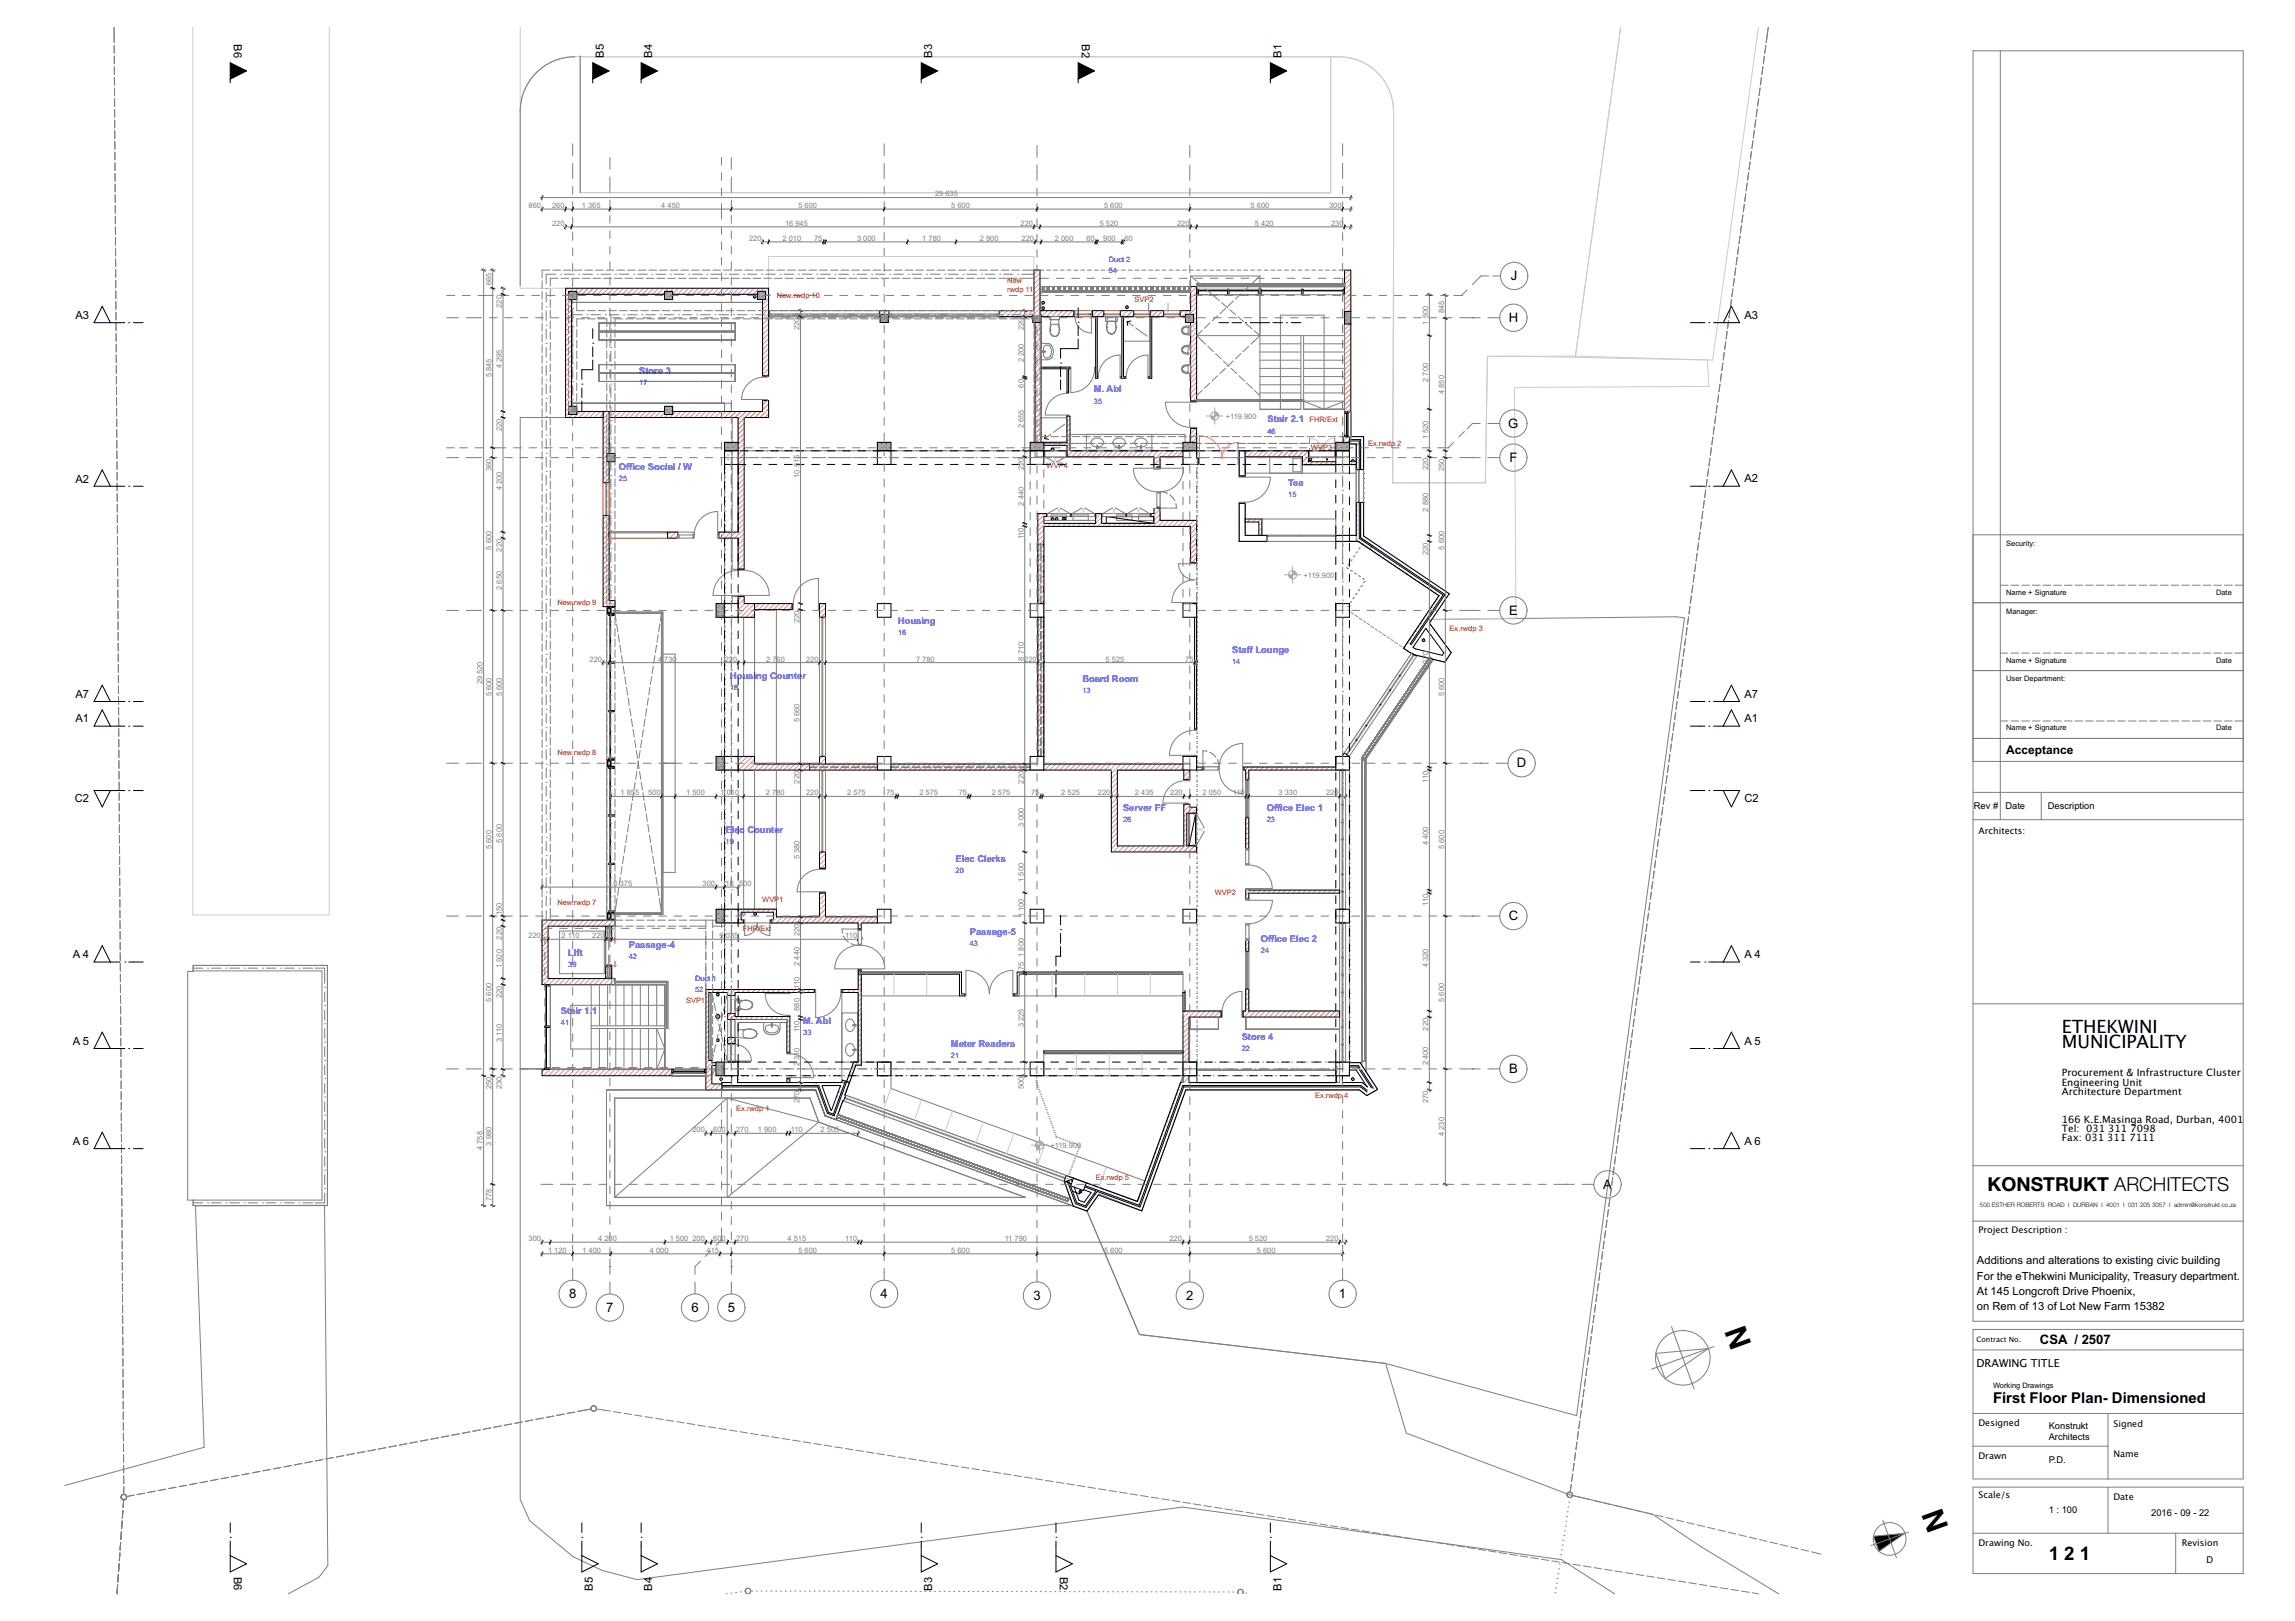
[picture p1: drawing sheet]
<svg xmlns="http://www.w3.org/2000/svg" width="841mm" height="594mm" viewBox="0 0 841 594" stroke-linecap="round" stroke-linejoin="round" font-family="sans-serif">
<defs><g id="words">
<g font-size="11">
<text x="631.8" y="487.9" transform="rotate(70 631.8 487.9)">N</text>
<text x="704.1" y="554.8" transform="rotate(70 704.1 554.8)">N</text>
</g>
<text font-size="7.1" x="728.4" y="436.3">KONSTRUKT ARCHITECTS</text>
<g font-size="6.9">
<text x="750.7" y="571.8">1</text>
<text x="756.5" y="571.8">2</text>
<text x="762.2" y="571.8">1</text>
</g>
<g font-size="6.7">
<text x="755.6" y="378.7">ETHEKWINI</text>
<text x="755.6" y="383.9">MUNICIPALITY</text>
</g>
<text font-size="5.5" x="730.3" y="514.2">First Floor Plan- Dimensioned</text>
<g font-size="4.8">
<text x="553.7" y="102.7">J</text>
<text x="552.9" y="118">H</text>
<text x="552.7" y="156.7">G</text>
<text x="553.1" y="169.2">F</text>
<text x="553" y="225.2">E</text>
<text x="555.9" y="281.2">D</text>
<text x="552.9" y="337.2">C</text>
<text x="553" y="393.2">B</text>
<text x="587.5" y="435.5">A</text>
<text x="208.5" y="475.7">8</text>
<text x="322.7" y="475.7">4</text>
<text x="378.7" y="476.3">3</text>
<text x="434.7" y="476.3">2</text>
<text x="490.7" y="475.7">1</text>
<text x="222.2" y="480.7">7</text>
<text x="253.4" y="480.7">6</text>
<text x="266.7" y="480.7">5</text>
<text x="747.5" y="492.5">CSA / 2507</text>
</g>
<text font-size="4.4" x="735.2" y="276.3">Acceptance</text>
<g font-size="4.1">
<text x="85.7" y="16.2" transform="rotate(90 85.7 16.2)">B6</text>
<text x="396.5" y="16.2" transform="rotate(90 396.5 16.2)">B2</text>
<text x="221.2" y="21.2" transform="rotate(-90 221.2 21.2)">B5</text>
<text x="239" y="21.2" transform="rotate(-90 239 21.2)">B4</text>
<text x="341.6" y="21.2" transform="rotate(-90 341.6 21.2)">B3</text>
<text x="469.6" y="21.2" transform="rotate(-90 469.6 21.2)">B1</text>
<text x="27.6" y="116.9">A3</text>
<text x="639.3" y="116.9">A3</text>
<text x="27.6" y="176.8">A2</text>
<text x="639.3" y="176.8">A2</text>
<text x="27.6" y="255.7">A7</text>
<text x="639.3" y="255.7">A7</text>
<text x="27.6" y="264.7">A1</text>
<text x="639.3" y="264.7">A1</text>
<text x="27.4" y="293.7">C2</text>
<text x="639.3" y="293.7">C2</text>
<text x="26.7" y="351.2">A 4</text>
<text x="639.3" y="351.2">A 4</text>
<text x="26.7" y="382.8">A 5</text>
<text x="639.3" y="382.8">A 5</text>
<text x="26.7" y="419.5">A 6</text>
<text x="639.3" y="419.5">A 6</text>
<text x="724.4" y="463.2">Additions and alterations to existing civic building</text>
<text x="724.4" y="468.9">For the eThekwini Municipality, Treasury department.</text>
<text x="724.4" y="474.5">At 145 Longcroft Drive Phoenix,</text>
<text x="724.4" y="480.2">on Rem of 13 of Lot New Farm 15382</text>
<text x="85.7" y="577.8" transform="rotate(90 85.7 577.8)">B6</text>
<text x="388.3" y="577.8" transform="rotate(90 388.3 577.8)">B2</text>
<text x="217.2" y="582.9" transform="rotate(-90 217.2 582.9)">B5</text>
<text x="239" y="582.9" transform="rotate(-90 239 582.9)">B4</text>
<text x="341.6" y="582.9" transform="rotate(-90 341.6 582.9)">B3</text>
<text x="469.6" y="582.9" transform="rotate(-90 469.6 582.9)">B1</text>
</g>
<text font-size="4" x="724.3" y="500.8">DRAWING TITLE</text>
<g font-size="3.7">
<text x="755.6" y="394.4">Procurement &amp; Infrastructure Cluster</text>
<text x="755.6" y="397.8">Engineering Unit</text>
<text x="755.6" y="401.3">Architecture Department</text>
<text x="755.6" y="411.6">166 K.E.Masinga Road, Durban, 4001</text>
<text x="755.6" y="414.7">Tel: 031</text>
<text x="755.6" y="417.9">Fax: 031</text>
<text x="772.2" y="417.9">311</text>
<text x="772.6" y="414.7">311</text>
<text x="780.3" y="417.9">7111</text>
<text x="780.7" y="414.7">7098</text>
</g>
<g font-size="3.4" fill="#00f">
<text x="234.2" y="136.9">Store 3</text>
<text x="400.9" y="143.8">M. Abl</text>
<text x="464.5" y="154.8">Stair 2.1</text>
<text x="226.8" y="172.3">Office Social / W</text>
<text x="472.1" y="178.1">Tea</text>
<text x="329.1" y="228.5">Housing</text>
<text x="451.5" y="239.2">Staff Lounge</text>
<text x="267.6" y="248.6">Housi</text>
<text x="277.1" y="248.6">ng C</text>
<text x="284.7" y="248.6">ounte</text>
<text x="294" y="248.6">r</text>
<text x="396.6" y="250">Board Room</text>
<text x="411.6" y="297">Server FF</text>
<text x="464.2" y="297.3">Office Elec 1</text>
<text x="265.9" y="305.2">E</text>
<text x="268.2" y="305.2">le</text>
<text x="271" y="305.2">c</text>
<text x="273.9" y="305.2">Counter</text>
<text x="350.2" y="315.9">Elec Clerks</text>
<text x="230.4" y="347.3">Passage-4</text>
<text x="355.4" y="342.5">Passage-5</text>
<text x="462" y="345.2">Office Elec 2</text>
<text x="208.2" y="350.2">Lift</text>
<text x="205.6" y="371.5">Stair 1.</text>
<text x="217" y="371.5">1</text>
<text x="294.4" y="375.3">M. Abl</text>
<text x="348.5" y="383.7">Meter Readers</text>
<text x="455" y="381">Store 4</text>
</g>
<g font-size="3.4">
<text x="723.3" y="296.3">Rev #</text>
<text x="734.9" y="296.3">Date</text>
<text x="750.4" y="296.3">Description</text>
<text x="750.8" y="523.8">Konstrukt</text>
<text x="750.8" y="527.7">Architects</text>
<text x="750.8" y="536.1">P.D.</text>
<text x="750.8" y="554.6">1 : 100</text>
<text x="788.3" y="555.4">2016 - 09 - 22</text>
<text x="808.6" y="572.6">D</text>
</g>
<g font-size="3.3">
<text x="725" y="305.5">Architects:</text>
<text x="725" y="451.8">Project Description :</text>
<text x="725" y="522.5">Designed</text>
<text x="774.5" y="522.9">Signed</text>
<text x="725" y="534.6">Drawn</text>
<text x="774.5" y="534.1">Name</text>
<text x="725" y="548.9">Scale/s</text>
<text x="774.5" y="549.7">Date</text>
<text x="725" y="566.4">Drawing No.</text>
<text x="799.5" y="566.5">Revision</text>
</g>
<g font-size="2.7" fill="#7f7f7f">
<text x="342.6" y="72">29</text>
<text x="346.4" y="72">635</text>
<text x="193.7" y="76.2">860</text>
<text x="202.3" y="76.2">260</text>
<text x="213.2" y="76.2">1</text>
<text x="215.5" y="76.2">365</text>
<text x="242.3" y="76.2">4</text>
<text x="244.6" y="76.2">450</text>
<text x="292.6" y="76.2">5</text>
<text x="294.9" y="76.2">600</text>
<text x="348.6" y="76.2">5</text>
<text x="350.9" y="76.2">600</text>
<text x="404.6" y="76.2">5</text>
<text x="406.9" y="76.2">600</text>
<text x="458.3" y="76.2">5</text>
<text x="460.6" y="76.2">600</text>
<text x="487.1" y="76.2">300</text>
<text x="202.3" y="82.7">220</text>
<text x="287.7" y="82.7">16</text>
<text x="291.5" y="82.7">945</text>
<text x="374" y="82.7">220</text>
<text x="403" y="82.7">5</text>
<text x="405.3" y="82.7">520</text>
<text x="431.4" y="82.7">220</text>
<text x="459.9" y="82.7">5</text>
<text x="462.2" y="82.7">420</text>
<text x="487.8" y="82.7">230</text>
<text x="274.5" y="88.2">220</text>
<text x="286.7" y="88.2">2</text>
<text x="289" y="88.2">010</text>
<text x="298.3" y="88.2">75</text>
<text x="314.1" y="88.2">3</text>
<text x="316.4" y="88.2">000</text>
<text x="338" y="88.2">1</text>
<text x="340.3" y="88.2">780</text>
<text x="359.1" y="88.2">2</text>
<text x="361.4" y="88.2">900</text>
<text x="374.4" y="88.2">220</text>
<text x="386.5" y="88.2">2</text>
<text x="388.8" y="88.2">000</text>
<text x="398.1" y="88.2">60</text>
<text x="404.3" y="88.2">900</text>
<text x="412.1" y="88.2">60</text>
<text x="180.1" y="104.6" transform="rotate(-90 180.1 104.6)">665</text>
<text x="183.9" y="112.8" transform="rotate(-90 183.9 112.8)">220</text>
<text x="523.4" y="118.9" transform="rotate(-90 523.4 118.9)">1</text>
<text x="523.4" y="116.6" transform="rotate(-90 523.4 116.6)">500</text>
<text x="529.2" y="114.7" transform="rotate(-90 529.2 114.7)">845</text>
<text x="292.9" y="121" transform="rotate(-90 292.9 121)">220</text>
<text x="375.1" y="121" transform="rotate(-90 375.1 121)">220</text>
<text x="375.1" y="130.5" transform="rotate(-90 375.1 130.5)">200</text>
<text x="180.1" y="136" transform="rotate(-90 180.1 136)">845</text>
<text x="183.9" y="135" transform="rotate(-90 183.9 135)">4</text>
<text x="183.9" y="132.7" transform="rotate(-90 183.9 132.7)">295</text>
<text x="375.1" y="132.8" transform="rotate(-90 375.1 132.8)">2</text>
<text x="523.4" y="137.6" transform="rotate(-90 523.4 137.6)">700</text>
<text x="180.1" y="138.3" transform="rotate(-90 180.1 138.3)">5</text>
<text x="375.1" y="142" transform="rotate(-90 375.1 142)">60</text>
<text x="523.4" y="139.9" transform="rotate(-90 523.4 139.9)">2</text>
<text x="529.2" y="142.1" transform="rotate(-90 529.2 142.1)">850</text>
<text x="529.2" y="144.4" transform="rotate(-90 529.2 144.4)">4</text>
<text x="375.1" y="154.6" transform="rotate(-90 375.1 154.6)">655</text>
<text x="449.2" y="153.4">+119.900</text>
<text x="183.9" y="157.9" transform="rotate(-90 183.9 157.9)">220</text>
<text x="375.1" y="156.9" transform="rotate(-90 375.1 156.9)">2</text>
<text x="523.4" y="161" transform="rotate(-90 523.4 161)">1</text>
<text x="523.4" y="158.7" transform="rotate(-90 523.4 158.7)">520</text>
<text x="180.1" y="172.6" transform="rotate(-90 180.1 172.6)">360</text>
<text x="292.9" y="171.3" transform="rotate(-90 292.9 171.3)">5</text>
<text x="292.9" y="169.8" transform="rotate(-90 292.9 169.8)">15</text>
<text x="375.1" y="172.3" transform="rotate(-90 375.1 172.3)">220</text>
<text x="523.4" y="172.3" transform="rotate(-90 523.4 172.3)">220</text>
<text x="529.2" y="172.6" transform="rotate(-90 529.2 172.6)">250</text>
<text x="183.9" y="179.7" transform="rotate(-90 183.9 179.7)">4</text>
<text x="183.9" y="177.4" transform="rotate(-90 183.9 177.4)">200</text>
<text x="292.9" y="175.1" transform="rotate(-90 292.9 175.1)">10</text>
<text x="375.1" y="185.3" transform="rotate(-90 375.1 185.3)">2</text>
<text x="375.1" y="183" transform="rotate(-90 375.1 183)">440</text>
<text x="523.4" y="185.2" transform="rotate(-90 523.4 185.2)">880</text>
<text x="523.4" y="187.5" transform="rotate(-90 523.4 187.5)">2</text>
<text x="375.1" y="197.6" transform="rotate(-90 375.1 197.6)">110</text>
<text x="180.1" y="201.4" transform="rotate(-90 180.1 201.4)">5</text>
<text x="180.1" y="199.1" transform="rotate(-90 180.1 199.1)">600</text>
<text x="183.9" y="202.1" transform="rotate(-90 183.9 202.1)">220</text>
<text x="523.4" y="203.3" transform="rotate(-90 523.4 203.3)">220</text>
<text x="529.2" y="201.4" transform="rotate(-90 529.2 201.4)">5</text>
<text x="529.2" y="199.1" transform="rotate(-90 529.2 199.1)">600</text>
<text x="183.9" y="213.9" transform="rotate(-90 183.9 213.9)">650</text>
<text x="477.7" y="211.6">+119.900</text>
<text x="183.9" y="216.2" transform="rotate(-90 183.9 216.2)">2</text>
<text x="292.9" y="228.3" transform="rotate(-90 292.9 228.3)">220</text>
<text x="375.1" y="239.8" transform="rotate(-90 375.1 239.8)">710</text>
<text x="216.1" y="242.4">220</text>
<text x="241.1" y="242.4">4</text>
<text x="243.4" y="242.4">730</text>
<text x="265.6" y="242.4">22</text>
<text x="268.6" y="242.4">0</text>
<text x="280.8" y="242.4">2</text>
<text x="283.1" y="242.4">7</text>
<text x="284.6" y="242.4">60</text>
<text x="295.4" y="242.4">220</text>
<text x="335.7" y="242.4">7</text>
<text x="338" y="242.4">780</text>
<text x="375.1" y="242.1" transform="rotate(-90 375.1 242.1)">8</text>
<text x="375.4" y="242.4">220</text>
<text x="405.2" y="242.4">5</text>
<text x="407.5" y="242.4">525</text>
<text x="434.3" y="242.4">75</text>
<text x="523.4" y="245.5" transform="rotate(-90 523.4 245.5)">8</text>
<text x="523.4" y="243.2" transform="rotate(-90 523.4 243.2)">270</text>
<text x="176.8" y="250.8" transform="rotate(-90 176.8 250.8)">29</text>
<text x="176.8" y="247" transform="rotate(-90 176.8 247)">520</text>
<text x="180.1" y="255.1" transform="rotate(-90 180.1 255.1)">5</text>
<text x="180.1" y="252.8" transform="rotate(-90 180.1 252.8)">600</text>
<text x="183.9" y="255.1" transform="rotate(-90 183.9 255.1)">5</text>
<text x="183.9" y="252.8" transform="rotate(-90 183.9 252.8)">600</text>
<text x="529.2" y="255.1" transform="rotate(-90 529.2 255.1)">5</text>
<text x="529.2" y="252.8" transform="rotate(-90 529.2 252.8)">600</text>
<text x="292.9" y="262.4" transform="rotate(-90 292.9 262.4)">660</text>
<text x="292.9" y="264.7" transform="rotate(-90 292.9 264.7)">5</text>
<text x="292.9" y="287.1" transform="rotate(-90 292.9 287.1)">220</text>
<text x="375.1" y="287.1" transform="rotate(-90 375.1 287.1)">220</text>
<text x="523.4" y="286.9" transform="rotate(-90 523.4 286.9)">110</text>
<text x="227.4" y="291.4">1</text>
<text x="229.7" y="291.4">855</text>
<text x="237.5" y="291.4">500</text>
<text x="251.5" y="291.4">1</text>
<text x="253.8" y="291.4">500</text>
<text x="264" y="291.4">1</text>
<text x="266.3" y="291.4">010</text>
<text x="280.7" y="291.4">2</text>
<text x="283" y="291.4">780</text>
<text x="295.4" y="291.4">220</text>
<text x="310.4" y="291.4">2</text>
<text x="312.7" y="291.4">575</text>
<text x="324.8" y="291.4">75</text>
<text x="336.9" y="291.4">2</text>
<text x="339.2" y="291.4">575</text>
<text x="351.3" y="291.4">75</text>
<text x="363.4" y="291.4">2</text>
<text x="365.7" y="291.4">575</text>
<text x="377.8" y="291.4">75</text>
<text x="388.9" y="291.4">2</text>
<text x="391.2" y="291.4">525</text>
<text x="402.3" y="291.4">220</text>
<text x="415.9" y="291.4">2</text>
<text x="418.2" y="291.4">435</text>
<text x="428.9" y="291.4">220</text>
<text x="440.6" y="291.4">2</text>
<text x="442.9" y="291.4">050</text>
<text x="451.8" y="291.4">110</text>
<text x="468.5" y="291.4">3</text>
<text x="470.8" y="291.4">330</text>
<text x="486" y="291.4">220</text>
<text x="375.1" y="302.9" transform="rotate(-90 375.1 302.9)">3</text>
<text x="375.1" y="300.6" transform="rotate(-90 375.1 300.6)">000</text>
<text x="180.1" y="311.1" transform="rotate(-90 180.1 311.1)">5</text>
<text x="180.1" y="308.8" transform="rotate(-90 180.1 308.8)">600</text>
<text x="183.9" y="308.8" transform="rotate(-90 183.9 308.8)">5</text>
<text x="183.9" y="306.5" transform="rotate(-90 183.9 306.5)">600</text>
<text x="523.4" y="309.8" transform="rotate(-90 523.4 309.8)">4</text>
<text x="523.4" y="307.5" transform="rotate(-90 523.4 307.5)">400</text>
<text x="529.2" y="311.1" transform="rotate(-90 529.2 311.1)">5</text>
<text x="529.2" y="308.8" transform="rotate(-90 529.2 308.8)">600</text>
<text x="292.9" y="314.8" transform="rotate(-90 292.9 314.8)">5</text>
<text x="292.9" y="312.5" transform="rotate(-90 292.9 312.5)">380</text>
<text x="375.1" y="323.1" transform="rotate(-90 375.1 323.1)">1</text>
<text x="375.1" y="320.8" transform="rotate(-90 375.1 320.8)">500</text>
<text x="224.8" y="324.7">6</text>
<text x="227.1" y="324.7">375</text>
<text x="257.5" y="324.7">300</text>
<text x="265.9" y="324.7">10</text>
<text x="270.9" y="324.7">500</text>
<text x="183.9" y="335.3" transform="rotate(-90 183.9 335.3)">150</text>
<text x="375.1" y="333.8" transform="rotate(-90 375.1 333.8)">100</text>
<text x="523.4" y="332" transform="rotate(-90 523.4 332)">110</text>
<text x="375.1" y="336.1" transform="rotate(-90 375.1 336.1)">1</text>
<text x="183.9" y="344.3" transform="rotate(-90 183.9 344.3)">220</text>
<text x="193.7" y="343.8">220</text>
<text x="205.8" y="343.8">2</text>
<text x="208.1" y="343.8">110</text>
<text x="217" y="343.8">220</text>
<text x="263.7" y="343.8">9</text>
<text x="266" y="343.8">035</text>
<text x="292.9" y="343.1" transform="rotate(-90 292.9 343.1)">220</text>
<text x="309.8" y="343.8">110</text>
<text x="183.9" y="352.4" transform="rotate(-90 183.9 352.4)">920</text>
<text x="292.9" y="353.9" transform="rotate(-90 292.9 353.9)">2</text>
<text x="292.9" y="351.6" transform="rotate(-90 292.9 351.6)">440</text>
<text x="375.1" y="350.6" transform="rotate(-90 375.1 350.6)">1</text>
<text x="375.1" y="348.3" transform="rotate(-90 375.1 348.3)">800</text>
<text x="523.4" y="352.2" transform="rotate(-90 523.4 352.2)">320</text>
<text x="183.9" y="354.7" transform="rotate(-90 183.9 354.7)">1</text>
<text x="375.1" y="355.5" transform="rotate(-90 375.1 355.5)">75</text>
<text x="523.4" y="354.5" transform="rotate(-90 523.4 354.5)">4</text>
<text x="180.1" y="364.8" transform="rotate(-90 180.1 364.8)">600</text>
<text x="183.9" y="365.7" transform="rotate(-90 183.9 365.7)">220</text>
<text x="292.9" y="362.2" transform="rotate(-90 292.9 362.2)">110</text>
<text x="529.2" y="364.8" transform="rotate(-90 529.2 364.8)">600</text>
<text x="180.1" y="367.1" transform="rotate(-90 180.1 367.1)">5</text>
<text x="292.9" y="370.4" transform="rotate(-90 292.9 370.4)">880</text>
<text x="529.2" y="367.1" transform="rotate(-90 529.2 367.1)">5</text>
<text x="375.1" y="376.5" transform="rotate(-90 375.1 376.5)">3</text>
<text x="375.1" y="374.2" transform="rotate(-90 375.1 374.2)">225</text>
<text x="523.4" y="377.6" transform="rotate(-90 523.4 377.6)">220</text>
<text x="183.9" y="382" transform="rotate(-90 183.9 382)">3</text>
<text x="183.9" y="379.7" transform="rotate(-90 183.9 379.7)">110</text>
<text x="292.9" y="378.3" transform="rotate(-90 292.9 378.3)">110</text>
<text x="292.9" y="388.5" transform="rotate(-90 292.9 388.5)">310</text>
<text x="523.4" y="388.1" transform="rotate(-90 523.4 388.1)">400</text>
<text x="292.9" y="390.8" transform="rotate(-90 292.9 390.8)">2</text>
<text x="523.4" y="390.4" transform="rotate(-90 523.4 390.4)">2</text>
<text x="180.1" y="399.1" transform="rotate(-90 180.1 399.1)">250</text>
<text x="183.9" y="399.1" transform="rotate(-90 183.9 399.1)">230</text>
<text x="375.1" y="399.1" transform="rotate(-90 375.1 399.1)">500</text>
<text x="292.9" y="404.3" transform="rotate(-90 292.9 404.3)">270</text>
<text x="523.4" y="404.3" transform="rotate(-90 523.4 404.3)">270</text>
<text x="529.2" y="414" transform="rotate(-90 529.2 414)">230</text>
<text x="176.8" y="419.1" transform="rotate(-90 176.8 419.1)">758</text>
<text x="180.1" y="419.8" transform="rotate(-90 180.1 419.8)">3</text>
<text x="180.1" y="417.5" transform="rotate(-90 180.1 417.5)">980</text>
<text x="253.7" y="414.9">200</text>
<text x="261.4" y="414.9">600</text>
<text x="269.7" y="414.9">270</text>
<text x="277.7" y="414.9">1</text>
<text x="280" y="414.9">900</text>
<text x="289.8" y="414.9">110</text>
<text x="300.7" y="414.9">2</text>
<text x="303" y="414.9">505</text>
<text x="529.2" y="416.3" transform="rotate(-90 529.2 416.3)">4</text>
<text x="176.8" y="421.4" transform="rotate(-90 176.8 421.4)">4</text>
<text x="384.9" y="420.6">+119.900</text>
<text x="180.1" y="440.2" transform="rotate(-90 180.1 440.2)">778</text>
<text x="193.7" y="454.8">300</text>
<text x="219.2" y="454.8">4</text>
<text x="221.5" y="454.8">200</text>
<text x="245.4" y="454.8">1</text>
<text x="247.7" y="454.8">500</text>
<text x="253.7" y="454.8">200</text>
<text x="261.4" y="454.8">600</text>
<text x="269.7" y="454.8">270</text>
<text x="288.6" y="454.8">4</text>
<text x="290.9" y="454.8">515</text>
<text x="309.8" y="454.8">110</text>
<text x="368.2" y="454.8">11</text>
<text x="371.8" y="454.8">790</text>
<text x="428.6" y="454.8">220</text>
<text x="457.6" y="454.8">5</text>
<text x="459.9" y="454.8">520</text>
<text x="486" y="454.8">220</text>
<text x="200.8" y="459">1</text>
<text x="203.1" y="459">120</text>
<text x="213.4" y="459">1</text>
<text x="215.7" y="459">400</text>
<text x="238.1" y="459">4</text>
<text x="240.4" y="459">000</text>
<text x="258.9" y="459">415</text>
<text x="292.6" y="459">5</text>
<text x="294.9" y="459">600</text>
<text x="348.6" y="459">5</text>
<text x="350.9" y="459">600</text>
<text x="404.6" y="459">5</text>
<text x="406.9" y="459">600</text>
<text x="460.6" y="459">5</text>
<text x="462.9" y="459">600</text>
</g>
<g font-size="2.7" fill="#00f">
<text x="406.3" y="95.9">Duct 2</text>
<text x="406.3" y="99.9">54</text>
<text x="234.2" y="141">17</text>
<text x="400.9" y="147.9">35</text>
<text x="464.5" y="158.9">46</text>
<text x="226.8" y="176.4">25</text>
<text x="472.1" y="182.2">15</text>
<text x="329.1" y="232.6">16</text>
<text x="451.5" y="243.3">14</text>
<text x="267.6" y="252.7">18</text>
<text x="396.6" y="254.1">13</text>
<text x="411.6" y="301.1">26</text>
<text x="464.2" y="301.4">23</text>
<text x="265.9" y="309.3">19</text>
<text x="350.2" y="320">20</text>
<text x="355.4" y="346.6">43</text>
<text x="230.4" y="351.4">42</text>
<text x="462" y="349.3">24</text>
<text x="208.2" y="354.3">39</text>
<text x="254.7" y="359.5">Duct 1</text>
<text x="254.7" y="363.5">52</text>
<text x="205.6" y="375.6">41</text>
<text x="294.4" y="379.4">33</text>
<text x="348.5" y="387.8">21</text>
<text x="455" y="385.1">22</text>
</g>
<g font-size="2.7" fill="#a80f02">
<text x="369.1" y="103.9">New</text>
<text x="369.1" y="107">rwdp 11</text>
<text x="284.6" y="109.3">New.rwdp 10</text>
<text x="415.8" y="110.8">SVP2</text>
<text x="479.9" y="154.7">FHR/Ext</text>
<text x="480.4" y="164.9">WVP3</text>
<text x="501.4" y="163.4">Ex.rwdp 2</text>
<text x="383.5" y="171.5">WVP4</text>
<text x="204.2" y="221.8">New.</text>
<text x="210.3" y="221.8">rwdp 9</text>
<text x="531.2" y="231.3">Ex.rwdp 3</text>
<text x="204.2" y="276.6">New.rwdp 8</text>
<text x="445.1" y="327.8">WVP2</text>
<text x="204.2" y="331.6">New.rwdp 7</text>
<text x="279.3" y="330.7">WVP1</text>
<text x="272.3" y="341.3">FHR/Ext</text>
<text x="251.4" y="367.7">SVP1</text>
<text x="269.8" y="407.2">Ex.rwdp 1</text>
<text x="481.9" y="402.5">Ex.rwdp</text>
<text x="492.6" y="402.5">4</text>
<text x="401.6" y="432.3">Ex.rwdp 5</text>
</g>
<g font-size="2.7">
<text x="735.2" y="200">Security:</text>
<text x="735.2" y="217.9">Name + Signature</text>
<text x="812.1" y="217.9">Date</text>
<text x="735.2" y="224.9">Manager:</text>
<text x="735.2" y="242.8">Name + Signature</text>
<text x="812.1" y="242.8">Date</text>
<text x="735.2" y="249.7">User Department:</text>
<text x="735.2" y="267.7">Name + Signature</text>
<text x="812.1" y="267.7">Date</text>
<text x="724.3" y="491.7">Contract No.</text>
<text x="730.3" y="508.6">Working Drawings</text>
</g>
<g font-size="2.3">
<text x="725.5" y="442.3">500 ESTHER ROBERTS ROAD I DURBAN I 4001 I 031</text>
<text x="784.2" y="442.3">205</text>
<text x="788.6" y="442.3">3057 I admin@konstrukt.co.za</text>
</g>
</g></defs>
<g fill="none" stroke="#7f7f7f" stroke-width=".37">
<path d="M690 557.1l5 13.7M686.5 562.9l11.6-1-9.6 6.6zM699.3 561.4l-13.7 5"/>
<circle cx="692.5" cy="563.9" r="6"/>
</g>
<path d="M686.5 562.9l11.6-1-9.6 6.6z" fill="#000"/>
<path d="M726.2 372.8h26.2v29h-26.2z" fill-rule="evenodd" fill="#fff"/>
<g fill="none" stroke="#7f7f7f" stroke-width=".37">
<path d="M723 18.6h99v465.6h-99zM733 18.6v281.8M723 290.4h99M748 290.4v10M723 300.4h99M723 367.8h99M723 427.2h99M723 447.5h99M723 487.2h99v54.8h-99zM723 494.7h99M723 518h99M772.5 518.1v24"/>
<path d="M723 530h49.5M723 545h99v31.6h-99zM772.5 545.1v16.8M723 561.8h99M797.3 561.8v14.8"/>
</g>
<path d="M70.7 10v325.3h49.9v-325.3M190.6 10v95.6h91.1v-11.6h97.2v5h2.2v6h113.9v41h-1.5v14h6.2v36.2l31.3 21.4-6.3 9.4 30.8-.5-.5-84.5 71.3-.4-.6-9.7-68.9-1.3M593.9 10l-16.6 120.5M644.4 10l-16.8 122-50.3-1.5M487.6 20.8v50l-275-.2M212.6 70.6v-50l-2 .2a20 20 0 0 0-20 20 20.1 20.1 0 0 1 22-20h278.1a20 20 0 0 1 20 20l-.4 136.1M212.6 70.6h275M510.7 90.6l-.4 86.3M577.3 130.5l-32.2 .1-.8 46.3h-34" fill="none" stroke="#ccc" stroke-width=".37"/>
<path d="M500.6 338.2h.1M190.6 391.7h71.5l-3.2 6.6 2 1.1h-38.6v42.4h171l5 2M201.7 391.7v-30.9h-3v-23.6h23.7v-184.2h-31.8v396.5l3.5 7.7 15.9 13.2 10.8 5.1 12.7 3.3 199.8-26.6 138.9 19.3 19.5 12.5M398.3 443.8l4.5-6.3 15.6 6.2 16.1-44.3h63.7l2.7 2.1 3.9-2.3-4.2-6.4v-114.9l24.7-36.3 4.2 1 2.3-3.5-8-10.8 .9-1.3 89.6-1 3 .4-39.6 292.4-69.9-19.2M398.3 443.8l19.2 45.2 90.3 10.6M507.8 499.6l7.5 25.5 60 22.7 30.3 7.1 17.5 11.7 28.7 17.4M23.8 544.3l51-14-3.2-88.4 47.3-.2 1.2 132-3.2 4.3-11.2 6" fill="none" stroke="#7f7f7f" stroke-width=".37"/>
<!-- layer: Arch- Structural - Bearing -->
<path d="M385.2 188.7h5.6v2h-5.6zM393.2 188.7h5.6v2h-5.6zM409.2 188.7h5.6v2h-5.6zM417.2 188.7h5.6v2h-5.6z" fill="none" stroke="#7f7f7f" stroke-width=".37"/>
<path d="M405.4 189.3l17.5 2.5M405.4 189.3h17.5v2.5M405.4 189.3v2.5h17.5M438.2 298l-2.5 12M438.2 298v12h-2.5M438.2 298h-2.5v12" fill="none" stroke="#000" stroke-width=".37"/>
<!-- layer: Arch- Civil - Manhole covers- plinths -->
<circle cx="276.6" cy="108.7" r=".5" fill="#aaa"/>
<circle cx="276.6" cy="108.7" r=".5" fill="none" stroke="#000" stroke-width=".37"/>
<path d="M222.7 222.9h1v1.5h-1z" fill-rule="evenodd" fill="#aaa"/>
<path d="M222.7 222.9h1v1.5h-1z" fill="none" stroke="#000" stroke-width=".37"/>
<path d="M222.7 278.9h1v1.5h-1z" fill-rule="evenodd" fill="#aaa"/>
<path d="M222.7 278.9h1v1.5h-1z" fill="none" stroke="#000" stroke-width=".37"/>
<path d="M222.7 334.9h1v1.5h-1z" fill-rule="evenodd" fill="#aaa"/>
<path d="M222.7 334.9h1v1.5h-1z" fill="none" stroke="#000" stroke-width=".37"/>
<circle cx="382.3" cy="110.9" r=".5" fill="#aaa"/>
<circle cx="382.3" cy="110.9" r=".5" fill="none" stroke="#000" stroke-width=".37"/>
<circle cx="385.7" cy="164.7" r=".5" fill="#aaa"/>
<circle cx="385.7" cy="164.7" r=".5" fill="none" stroke="#000" stroke-width=".37"/>
<circle cx="382.3" cy="112.9" r=".5" fill="#aaa"/>
<circle cx="382.3" cy="112.9" r=".5" fill="none" stroke="#000" stroke-width=".37"/>
<circle cx="495.8" cy="168.9" r=".5" fill="#aaa"/>
<circle cx="495.8" cy="168.9" r=".5" fill="none" stroke="#000" stroke-width=".37"/>
<circle cx="495.8" cy="395.4" r=".5" fill="#aaa"/>
<circle cx="495.8" cy="395.4" r=".5" fill="none" stroke="#000" stroke-width=".37"/>
<circle cx="264.3" cy="395.4" r=".5" fill="#aaa"/>
<circle cx="264.3" cy="395.4" r=".5" fill="none" stroke="#000" stroke-width=".37"/>
<circle cx="395.9" cy="436.7" r=".5" fill="#aaa"/>
<circle cx="395.9" cy="436.7" r=".5" fill="none" stroke="#000" stroke-width=".37"/>
<!-- layer: Arch- Structural - Curtain wall -->
<path d="M223.6 225.3v52.8" fill="none" stroke="#e0f5ff" stroke-width=".37"/>
<path d="M223.5 225.3h.2v52.8h-.2zM223.5 242.9h.2M223.5 242.8h.2M223.5 260.5h.2M223.5 260.6h.2" fill="none" stroke="#000" stroke-width=".37"/>
<path d="M223.1 277.8h2v.5h-2z" fill-rule="evenodd" fill="#fff"/>
<path d="M223.1 277.8h2v.5h-2z" fill="none" stroke="#000" stroke-width=".37"/>
<path d="M223.1 225.1h2v.5h-2z" fill-rule="evenodd" fill="#fff"/>
<path d="M223.1 225.1h2v.5h-2z" fill="none" stroke="#000" stroke-width=".37"/>
<path d="M223.1 260.3h2v.5h-2z" fill-rule="evenodd" fill="#fff"/>
<path d="M223.1 260.3h2v.5h-2z" fill="none" stroke="#000" stroke-width=".37"/>
<path d="M223.1 242.6h2v.5h-2z" fill-rule="evenodd" fill="#fff"/>
<path d="M223.1 242.6h2v.5h-2zM223.5 281.3h.2v52.8h-.2zM223.5 298.9h.2M223.5 298.8h.2M223.5 316.5h.2M223.5 316.6h.2" fill="none" stroke="#000" stroke-width=".37"/>
<path d="M223.6 281.3v52.8" fill="none" stroke="#e0f5ff" stroke-width=".37"/>
<path d="M223.1 316.3h2v.5h-2z" fill-rule="evenodd" fill="#fff"/>
<path d="M223.1 316.3h2v.5h-2z" fill="none" stroke="#000" stroke-width=".37"/>
<path d="M223.1 298.6h2v.5h-2z" fill-rule="evenodd" fill="#fff"/>
<path d="M223.1 298.6h2v.5h-2z" fill="none" stroke="#000" stroke-width=".37"/>
<path d="M223.1 281.1h2v.5h-2z" fill-rule="evenodd" fill="#fff"/>
<path d="M223.1 281.1h2v.5h-2z" fill="none" stroke="#000" stroke-width=".37"/>
<path d="M223.1 333.8h2v.5h-2z" fill-rule="evenodd" fill="#fff"/>
<path d="M223.1 333.8h2v.5h-2z" fill="none" stroke="#000" stroke-width=".37"/>
<path d="M200.1 391.6l.2 .1z" fill-rule="evenodd" fill="#e0f5ff"/>
<path d="M200.1 361h.2v30.7h-.2zM200.1 376.3h.2M200.1 376.2h.2M200.1 391.6h.2" fill="none" stroke="#000" stroke-width=".37"/>
<path d="M200.2 361v30.7" fill="none" stroke="#e0f5ff" stroke-width=".37"/>
<path d="M199.7 376h2v.5h-2z" fill-rule="evenodd" fill="#fff"/>
<path d="M199.7 376h2v.5h-2z" fill="none" stroke="#000" stroke-width=".37"/>
<path d="M199.7 360.8h2v.5h-2z" fill-rule="evenodd" fill="#fff"/>
<path d="M199.7 360.8h2v.5h-2z" fill="none" stroke="#000" stroke-width=".37"/>
<path d="M199.7 391.4h2v.5h-2z" fill-rule="evenodd" fill="#fff"/>
<path d="M199.7 391.4h2v.5h-2z" fill="none" stroke="#000" stroke-width=".37"/>
<path d="M199.7 391.4h2v.5h-2z" fill-rule="evenodd" fill="#fff"/>
<path d="M461.8 106.4h15.5v.2h-15.5zM199.7 391.4h2v.5h-2z" fill="none" stroke="#000" stroke-width=".37"/>
<path d="M461.8 106.5h15.5" fill="none" stroke="#e0f5ff" stroke-width=".37"/>
<path d="M461.8 106.4l.1 .2z" fill-rule="evenodd" fill="#e0f5ff"/>
<path d="M461.8 106.4v.2M461.8 106.6h.1M461.8 106.4h.1M477.2 106.4h15.3v.2h-15.3z" fill="none" stroke="#000" stroke-width=".37"/>
<path d="M477.2 106.5h15.3" fill="none" stroke="#e0f5ff" stroke-width=".37"/>
<path d="M477 106h.5v2h-.5z" fill-rule="evenodd" fill="#fff"/>
<path d="M477 106h.5v2h-.5z" fill="none" stroke="#000" stroke-width=".37"/>
<path d="M492.2 106h.5v2h-.5z" fill-rule="evenodd" fill="#fff"/>
<path d="M492.2 106h.5v2h-.5z" fill="none" stroke="#000" stroke-width=".37"/>
<path d="M461.6 106h.5v2h-.5z" fill-rule="evenodd" fill="#fff"/>
<path d="M461.6 106h.5v2h-.5z" fill="none" stroke="#000" stroke-width=".37"/>
<path d="M461.6 106h.5v2h-.5z" fill-rule="evenodd" fill="#fff"/>
<path d="M438.9 106.4h22.5v.2h-22.5zM450.1 106.4v.2M450.2 106.4v.2M461.6 106h.5v2h-.5z" fill="none" stroke="#000" stroke-width=".37"/>
<path d="M438.9 106.5h22.5" fill="none" stroke="#e0f5ff" stroke-width=".37"/>
<path d="M449.9 106h.5v2h-.5z" fill-rule="evenodd" fill="#fff"/>
<path d="M449.9 106h.5v2h-.5z" fill="none" stroke="#000" stroke-width=".37"/>
<path d="M461.1 106h.5v2h-.5z" fill-rule="evenodd" fill="#fff"/>
<path d="M461.1 106h.5v2h-.5z" fill="none" stroke="#000" stroke-width=".37"/>
<path d="M438.7 106h.5v2h-.5z" fill-rule="evenodd" fill="#fff"/>
<path d="M438.7 106h.5v2h-.5z" fill="none" stroke="#000" stroke-width=".37"/>
<!-- layer: Arch- Structural - Bearing -->
<path d="M200.9 337.2h24.5v2.2h-24.5z" fill-rule="evenodd" fill="#fff"/>
<g fill="none" stroke="#fe847a" stroke-width=".37">
<path d="M201 337.2l-.1 .1M202.8 337.2l-1.9 1.9M204.6 337.2l-2.2 2.2M206.5 337.2l-2.2 2.2M208.3 337.2l-2.2 2.2M210.1 337.2l-2.2 2.2M212 337.2l-2.2 2.2M213.8 337.2l-2.2 2.2M215.7 337.2l-2.2 2.2M217.5 337.2l-2.2 2.2M219.3 337.2l-2.2 2.2M221.2 337.2l-2.2 2.2"/>
<path d="M223 337.2l-2.2 2.2M224.9 337.2l-2.2 2.2M225.4 338.5l-.9 .9"/>
</g>
<path d="M200.9 337.2h24.5v2.2h-24.5" fill="none" stroke="#000" stroke-width=".37"/>
<path d="M198.7 337.2h2.2v21.4l-2.2 2.2z" fill-rule="evenodd" fill="#fff"/>
<g fill="none" stroke="#fe847a" stroke-width=".37">
<path d="M199.1 337.2l-.4 .5M200.9 339.1l-2.2 2.2M200.9 337.3l-2.2 2.2M200.9 357.5l-2.2 2.2M200.9 355.7l-2.2 2.2M200.9 353.8l-2.2 2.2M200.9 352l-2.2 2.2M200.9 350.2l-2.2 2.2M200.9 348.3l-2.2 2.2M200.9 346.5l-2.2 2.2M200.9 344.6l-2.2 2.2M200.9 342.8l-2.2 2.2"/>
<path d="M200.9 341l-2.2 2.2"/>
</g>
<path d="M200.9 337.2h-2.2v23.6M200.9 339.4v19.2" fill="none" stroke="#000" stroke-width=".37"/>
<path d="M198.7 391.9h47.5v2.3h-47.5z" fill-rule="evenodd" fill="#fff"/>
<g fill="none" stroke="#fe847a" stroke-width=".37">
<path d="M199.6 391.9l-.9 .9M201.4 391.9l-2.3 2.3M203.2 391.9l-2.3 2.3M205.1 391.9l-2.3 2.3M206.9 391.9l-2.3 2.3M208.8 391.9l-2.3 2.3M210.6 391.9l-2.3 2.3M212.4 391.9l-2.3 2.3M214.3 391.9l-2.3 2.3M216.1 391.9l-2.3 2.3M218 391.9l-2.3 2.3M219.8 391.9l-2.3 2.3"/>
<path d="M221.6 391.9l-2.3 2.3M223.5 391.9l-2.3 2.3M225.3 391.9l-2.3 2.3M227.1 391.9l-2.3 2.3M229 391.9l-2.3 2.3M230.8 391.9l-2.3 2.3M232.7 391.9l-2.3 2.3M234.5 391.9l-2.3 2.3M236.3 391.9l-2.3 2.3M238.2 391.9l-2.3 2.3M240 391.9l-2.3 2.3M241.9 391.9l-2.3 2.3"/>
<path d="M243.7 391.9l-2.3 2.3M245.5 391.9l-2.3 2.3M246.2 393.1l-1.1 1.1"/>
</g>
<path d="M198.7 391.9h47.5v2.3h-47.5z" fill="none" stroke="#000" stroke-width=".37"/>
<path d="M492.7 99h2.3v15.1h-2.3v4.6h2.3v32.3h-2.3z" fill-rule="evenodd" fill="#fff"/>
<g fill="none" stroke="#fe847a" stroke-width=".37">
<path d="M494.3 99l-1.6 1.6M492.7 117.1h.1M492.7 115.3h.1M492.9 118.7l-.2 .3M494.8 118.7l-2.1 2.1M495 113l-1.1 1.1M495 111.2l-2.3 2.3M495 109.3l-2.3 2.3M495 107.5l-2.3 2.3M495 105.6l-2.3 2.3M495 103.8l-2.3 2.3M495 102l-2.3 2.3"/>
<path d="M495 100.1l-2.3 2.3M495 138.7l-2.3 2.3M495 136.9l-2.3 2.3M495 135.1l-2.3 2.3M495 133.2l-2.3 2.3M495 131.4l-2.3 2.3M495 129.5l-2.3 2.3M495 127.7l-2.3 2.3M495 125.9l-2.3 2.3M495 124l-2.3 2.3M495 122.2l-2.3 2.3M495 120.4l-2.3 2.3"/>
<path d="M495 149.8l-1.2 1.2M495 147.9l-2.3 2.3M495 146.1l-2.3 2.3M495 144.3l-2.3 2.3M495 142.4l-2.3 2.3M495 140.6l-2.3 2.3"/>
</g>
<path d="M495 114.1v-15.1h-2.3v52h2.3v-32.3" fill="none" stroke="#000" stroke-width=".37"/>
<path d="M198.7 360.8l2.2-2.2h24.5v2.2z" fill-rule="evenodd" fill="#fff"/>
<g fill="none" stroke="#fe847a" stroke-width=".37">
<path d="M201.6 358.6l-2.2 2.2M203.5 358.6l-2.2 2.2M205.3 358.6l-2.2 2.2M207.1 358.6l-2.2 2.2M209 358.6l-2.2 2.2M210.8 358.6l-2.2 2.2M212.6 358.6l-2.2 2.2M214.5 358.6l-2.2 2.2M216.3 358.6l-2.2 2.2M218.2 358.6l-2.2 2.2M220 358.6l-2.2 2.2M221.8 358.6l-2.2 2.2"/>
<path d="M223.7 358.6l-2.2 2.2M225.4 358.8l-2.1 2M225.4 360.6l-.2 .2"/>
</g>
<path d="M200.9 358.6h24.5v2.2h-26.7" fill="none" stroke="#000" stroke-width=".37"/>
<!-- layer: Arch- Civil - Manhole covers- plinths -->
<circle cx="521.6" cy="234.6" r=".5" fill="#aaa"/>
<circle cx="521.6" cy="234.6" r=".5" fill="none" stroke="#000" stroke-width=".37"/>
<circle cx="413" cy="112.6" r=".5" fill="#aaa"/>
<circle cx="413" cy="112.6" r=".5" fill="none" stroke="#000" stroke-width=".37"/>
<circle cx="480.2" cy="168.3" r=".5" fill="#aaa"/>
<circle cx="480.2" cy="168.3" r=".5" fill="none" stroke="#000" stroke-width=".37"/>
<circle cx="263.1" cy="364.4" r=".5" fill="#aaa"/>
<circle cx="263.1" cy="364.4" r=".5" fill="none" stroke="#000" stroke-width=".37"/>
<circle cx="385.7" cy="190.2" r=".5" fill="#aaa"/>
<circle cx="385.7" cy="190.2" r=".5" fill="none" stroke="#000" stroke-width=".37"/>
<circle cx="387.2" cy="190.2" r=".5" fill="#aaa"/>
<circle cx="387.2" cy="190.2" r=".5" fill="none" stroke="#000" stroke-width=".37"/>
<circle cx="389.5" cy="190.3" r=".2" fill="#aaa"/>
<circle cx="389.5" cy="190.3" r=".2" fill="none" stroke="#000" stroke-width=".37"/>
<circle cx="390.3" cy="190.3" r=".2" fill="#aaa"/>
<circle cx="390.3" cy="190.3" r=".2" fill="none" stroke="#000" stroke-width=".37"/>
<circle cx="389.5" cy="189.5" r=".2" fill="#aaa"/>
<circle cx="389.5" cy="189.5" r=".2" fill="none" stroke="#000" stroke-width=".37"/>
<circle cx="390.3" cy="189.5" r=".2" fill="#aaa"/>
<circle cx="390.3" cy="189.5" r=".2" fill="none" stroke="#000" stroke-width=".37"/>
<circle cx="385.7" cy="164.7" r=".5" fill="#aaa"/>
<circle cx="385.7" cy="164.7" r=".5" fill="none" stroke="#000" stroke-width=".37"/>
<circle cx="486.3" cy="168.3" r=".2" fill="#aaa"/>
<circle cx="486.3" cy="168.3" r=".2" fill="none" stroke="#000" stroke-width=".37"/>
<circle cx="276.7" cy="334.9" r=".5" fill="#aaa"/>
<circle cx="276.7" cy="334.9" r=".5" fill="none" stroke="#000" stroke-width=".37"/>
<circle cx="290.9" cy="334.9" r=".5" fill="#aaa"/>
<circle cx="290.9" cy="334.9" r=".5" fill="none" stroke="#000" stroke-width=".37"/>
<circle cx="272.6" cy="334.9" r=".5" fill="#fff"/>
<circle cx="272.6" cy="334.9" r=".5" fill="none" stroke="#7f7f7f" stroke-width=".37"/>
<circle cx="459" cy="323.8" r=".25" fill="#aaa"/>
<circle cx="459" cy="323.8" r=".25" fill="none" stroke="#000" stroke-width=".37"/>
<circle cx="263.1" cy="372.5" r=".75" fill="#aaa"/>
<circle cx="263.1" cy="372.5" r=".75" fill="none" stroke="#000" stroke-width=".37"/>
<circle cx="263.1" cy="381.2" r=".5" fill="#aaa"/>
<circle cx="263.1" cy="381.2" r=".5" fill="none" stroke="#000" stroke-width=".37"/>
<!-- layer: Arch- Structural - Bearing -->
<g fill="none" stroke="#7f7f7f" stroke-width=".37">
<path d="M436.3 107h-55.2v9h-101.6v-8.2h-70v43h13.7v69.3h2.1v4.7h17.1v109.8h-17v4.9h-3.4v19h3.4v2.4h18.3v31h16.9v-29.3h4.9v-197.4h227.2v-15.2h-15v-3.5h-41.4v-45.4h25.4v21.9h-25.4M436.3 108h25.4M461.7 106h-23.2v2M221 178.6h.1M221.1 176.9h.1M222.9 176.9h.1M223.2 178.3h.1M265.5 178.5h.1M265.5 176.7h.1M265.5 174.9h.1M265.5 173.2h.1M265.5 171.4h.1"/>
<path d="M266.1 170.2h.1M266.7 170.2h.1M266.7 168.4h.1M266.7 166.7h.1M266.9 165.2h.1M268.7 165.2h.1M270.5 165.2h.1M272.2 165.2h.1M274 165.2h.1M275.8 165.2h.1M277.5 165.2h.1M279.3 165.2h.1"/>
<path d="M281.1 165.2h.1M282.8 165.2h.1M284.6 165.2h.1M286.3 165.2h.1M288.1 165.2h.1M289.9 165.2h.1M291.6 165.2h.1M293.4 165.2h.1M295.2 165.2h.1M296.9 165.2h.1M298.7 165.2h.1M300.5 165.2h.1"/>
<path d="M302.2 165.2h.1M304 165.2h.1M305.7 165.2h.1M307.5 165.2h.1M309.3 165.2h.1M311 165.2h.1M312.8 165.2h.1M314.6 165.2h.1M316.3 165.2h.1M318.1 165.2h.1M319.9 165.2h.1M321.6 165.2h.1"/>
<path d="M323.4 165.2h.1M325.2 165.2h.1M326.9 165.2h.1M328.7 165.2h.1M330.4 165.2h.1M332.2 165.2h.1M334 165.2h.1M335.7 165.2h.1M337.5 165.2h.1M339.3 165.2h.1M341 165.2h.1M342.8 165.2h.1"/>
<path d="M344.6 165.2h.1M346.3 165.2h.1M348.1 165.2h.1M349.8 165.2h.1M351.6 165.2h.1M353.4 165.2h.1M355.1 165.2h.1M356.9 165.2h.1M358.7 165.2h.1M360.4 165.2h.1M362.2 165.2h.1M364 165.2h.1"/>
<path d="M365.7 165.2h.1M367.5 165.2h.1M369.2 165.2h.1M371 165.2h.1M372.8 165.2h.1M374.5 165.2h.1M376.3 165.2h.1M378.1 165.2h.1M379.8 165.2h.1M381.6 165.2h.1M383.4 165.2h.1M385.1 165.2h.1"/>
<path d="M386.9 165.2h.1M388.7 165.2h.1M390.4 165.2h.1M392.2 165.2h.1M393.9 165.2h.1M395.7 165.2h.1M397.5 165.2h.1M399.2 165.2h.1M401 165.2h.1M402.8 165.2h.1M404.5 165.2h.1M406.3 165.2h.1"/>
<path d="M408.1 165.2h.1M409.8 165.2h.1M411.6 165.2h.1M413.3 165.2h.1M415.1 165.2h.1M416.9 165.2h.1M418.6 165.2h.1M420.4 165.2h.1M422.2 165.2h.1M423.9 165.2h.1M425.7 165.2h.1M427.5 165.2h.1"/>
<path d="M429.2 165.2h.1M431 165.2h.1M432.7 165.2h.1M434.5 165.2h.1M436.3 165.2h.1M438 165.2h.1M438.5 166.5h.1M438.5 168.3h.1M438.5 170h.1M438.5 171.8h.1M438.5 173.5h.1M438.5 175.3h.1"/>
<path d="M438.5 177.1h.1M438.5 178.8h.1M438.5 178.3h.1M438.5 176.5h.1M438.5 174.7h.1M438.5 173h.1M438.5 171.2h.1M438.5 169.4h.1M438.5 167.7h.1M438.5 165.9h.1M439.5 165.2h.1M441.3 165.2h.1"/>
<path d="M443.1 165.2h.1M444.8 165.2h.1M446.6 165.2h.1M448.4 165.2h.1M450.1 165.2h.1M451.9 165.2h.1M453.7 165.2h.1M455.4 165.2h.1M456.3 166.1h.1M456.4 167.7h.1M458.2 167.7h.1M460 167.7h.1"/>
<path d="M461.7 167.7h.1M463.5 167.7h.1M465.3 167.7h.1M467 167.7h.1M468.8 167.7h.1M470.6 167.7h.1M472.3 167.7h.1M474.1 167.7h.1M475.8 167.7h.1M477.6 167.7h.1M479.4 167.7h.1M481.1 167.7h.1"/>
<path d="M482.9 167.7h.1M484.7 167.7h.1M486.4 167.7h.1M488.2 167.7h.1M490 167.7h.1M491.7 167.7h.1M493.5 167.7h.1M495.3 167.7h.1M497 167.7h.1M497 169.5h.1M497 171.2h.1M497 173h.1"/>
<path d="M497 174.8h.1M497 176.5h.1M497 178.3h.1M497 173.3h.1M497 175h.1M497 176.8h.1M497 178.6h.1M497 162.7h1.6v34.3l4.3 2.9-.9 1.4-5-3.4zM497.6 172.1h.1M499.4 172.1h.1M499.7 178.8h.1M499.7 177h.1"/>
<path d="M499.7 175.3h.1M499.7 173.5h.1M221 180.3h.1M221 182.1h.1M221 183.9h.1M221 185.6h.1M221 187.4h.1M221.3 188.9h.1M223 188.9h.1M223.2 188.9h.1M223.2 187.1h.1M223.2 185.4h.1"/>
<path d="M223.2 183.6h.1M223.2 181.8h.1M223.2 180.1h.1M265.5 199.6h.1M265.5 197.9h.1M265.5 196.1h.1M265.5 194.3h.1M265.5 192.6h.1M265.5 190.8h.1M265.5 189h.1M265.5 187.3h.1M265.5 185.5h.1"/>
<path d="M265.5 183.7h.1M265.5 182h.1M265.5 180.2h.1M382.5 189.3h19v1.4h-19zM403.7 189.3h19.2v2.5h-19.2zM438.5 180.6h.1M438.5 182.4h.1M438.5 184.1h.1M438.5 185.9h.1M438.5 187.7h.1M438.5 189.4h.1M438.5 191.2h.1"/>
<path d="M438.5 193h.1M438.5 194.7h.1M438.5 196.5h.1M438.5 198.2h.1M438.5 199.4h.1M438.5 197.7h.1M438.5 195.9h.1M438.5 194.1h.1M438.5 192.4h.1M438.5 190.6h.1M438.5 188.8h.1M438.5 187.1h.1"/>
<path d="M438.5 185.3h.1M438.5 183.5h.1M438.5 181.8h.1M438.5 180h.1M497 180.1h.1M497 181.8h.1M497 183.6h.1M497 185.3h.1M497 187.1h.1M497 188.9h.1M497 190.6h.1M497 192.4h.1"/>
<path d="M497 194.2h.1M497 195.9h.1M497 197.7h.1M497 180.3h.1M497 182.1h.1M497 183.8h.1M498 198.6h.1M498.5 184.1h.1M498.8 199.7h.1M499.1 199.3h.1M499.4 199.5h.1M499.7 184.1h.1"/>
<path d="M499.7 182.3h.1M499.7 180.6h.1M265.5 219h.1M265.5 217.3h.1M265.5 215.5h.1M265.5 213.7h.1M265.5 212h.1M265.5 210.2h.1M265.5 208.4h.1M265.5 206.7h.1M265.5 204.9h.1M265.5 203.1h.1"/>
<path d="M265.5 201.4h.1M438.5 200h.1M438.5 201.8h.1M438.5 203.5h.1M438.5 205.3h.1M438.5 207.1h.1M438.5 208.8h.1M438.5 210.6h.1M438.5 212.4h.1M438.5 214.1h.1M438.5 215.9h.1M438.5 217.6h.1"/>
<path d="M438.5 219.4h.1M438.5 218.8h.1M438.5 217.1h.1M438.5 215.3h.1M438.5 213.5h.1M438.5 211.8h.1M438.5 210h.1M438.5 208.2h.1M438.5 206.5h.1M438.5 204.7h.1M438.5 203h.1M438.5 201.2h.1"/>
<path d="M493.4 208.1h.1M493.8 208.3h.1M493.9 207h.1M494.2 206.6h.1M494.9 209h.1M494.9 205.5h.1M495.2 205.2h.1M495.3 209.3h.1M495.7 219.4h.1M495.9 204.1h.1M496 219h.1M496.2 203.7h.1"/>
<path d="M496.3 210h.1M496.7 217.9h.1M496.7 210.3h.1M496.9 202.6h.1M496.9 217.5h.1M497.1 202.2h.1M497.7 216.4h.1M497.8 211h.1M497.9 201.1h.1M497.9 216.1h.1M498.1 200.8h.1M498.2 211.3h.1"/>
<path d="M498.6 215h.1M498.9 214.6h.1M499.3 212h.1M499.6 213.5h.1M499.7 212.2h.1M499.9 213.1h.1M500.8 200.5h.1M502.3 201.4h.1M503.8 202.4h.1M505.2 203.4h.1M506.7 204.4h.1M508.1 205.4h.1"/>
<path d="M509.6 206.4h.1M511.1 207.4h.1M512.5 208.3h.1M514 209.3h.1M515.5 210.3h.1M516.9 211.3h.1M518.4 212.3h.1M519.8 213.3h.1M521.3 214.3h.1M522.8 215.2h.1M524.2 216.2h.1M525.7 217.2h.1"/>
<path d="M526.4 219.6h.1M527.2 218.2h.1M265.5 238.4h.1M265.5 236.7h.1M265.5 234.9h.1M265.5 233.1h.1M265.5 231.4h.1M265.5 229.6h.1M265.5 227.8h.1M265.5 226.1h.1M265.5 224.3h.1M265.5 222.5h.1"/>
<path d="M265.5 220.8h.1M438.5 221.2h.1M438.5 222.9h.1M438.5 224.7h.1M438.5 226.5h.1M438.5 228.2h.1M438.5 230h.1M438.5 231.8h.1M438.5 233.5h.1M438.5 235.3h.1M438.5 237h.1M438.5 238.8h.1"/>
<path d="M438.5 240h.1M438.5 238.2h.1M438.5 236.5h.1M438.5 234.7h.1M438.5 232.9h.1M438.5 231.2h.1M438.5 229.4h.1M438.5 227.6h.1M438.5 225.9h.1M438.5 224.1h.1M438.5 222.4h.1M438.5 220.6h.1"/>
<path d="M493.6 223.6h.1M493.7 222.3h.1M494.5 222.1h.1M494.5 223.8h.1M494.7 220.8h.1M495 220.5h.1M495.1 224.6h.1M495.7 225h.1M496.6 225.6h.1M497.2 226h.1M498 226.6h.1M498.6 227h.1"/>
<path d="M499.5 227.5h.1M500.1 227.9h.1M501 228.5h.1M501.5 228.9h.1M502.4 229.5h.1M503 229.9h.1M503.9 230.5h.1M504.5 230.9h.1M505.3 231.5h.1M505.9 231.9h.1M506.8 232.5h.1M507.4 232.9h.1"/>
<path d="M508.3 233.5h.1M508.9 233.9h.1M509.7 234.4h.1M510.3 234.8h.1M511.2 235.4h.1M511.8 235.8h.1M512.7 236.4h.1M513.2 236.8h.1M514.1 237.4h.1M514.6 237.2h.1M515.6 235.7h.1M515.6 238.4h.1"/>
<path d="M516.6 234.2h.1M517 239.4h.1M517.5 232.8h.1M518.5 231.3h.1M519.5 229.9h.1M520.5 228.4h.1M521.5 226.9h.1M522.5 225.5h.1M523.5 224h.1M524.4 222.5h.1M525.4 221.1h.1M265.5 259.6h.1"/>
<path d="M265.5 257.8h.1M265.5 256.1h.1M265.5 254.3h.1M265.5 252.5h.1M265.5 250.8h.1M265.5 249h.1M265.5 247.2h.1M265.5 245.5h.1M265.5 243.7h.1M265.5 242h.1M265.5 240.2h.1M438.5 240.6h.1"/>
<path d="M438.5 242.3h.1M438.5 244.1h.1M438.5 245.9h.1M438.5 247.6h.1M438.5 249.4h.1M438.5 251.2h.1M438.5 252.9h.1M438.5 254.7h.1M438.5 256.5h.1M438.5 258.2h.1M438.5 260h.1M438.5 259.4h.1"/>
<path d="M438.5 257.6h.1M438.5 255.9h.1M438.5 254.1h.1M438.5 252.3h.1M438.5 250.6h.1M438.5 248.8h.1M438.5 247h.1M438.5 245.3h.1M438.5 243.5h.1M438.5 241.8h.1M504.6 259.6h.1M505.6 258.1h.1"/>
<path d="M506.6 256.7h.1M507.6 255.2h.1M508.5 253.7h.1M509.5 252.3h.1M510.5 250.8h.1M511.5 249.4h.1M512.5 247.9h.1M513.5 246.4h.1M514.5 245h.1M515.4 243.5h.1M516.4 242h.1M517.4 240.6h.1"/>
<path d="M523.7 241.2l-5.8-1.3-23.4 34.7v114.8h4.6M524 240.8l1.2 .8-24.6 36.5v114.7l-1.5-2.3v-112.8zM265.5 279h.1M265.5 277.2h.1M265.5 275.5h.1M265.5 273.7h.1M265.5 271.9h.1M265.5 270.2h.1M265.5 268.4h.1M265.5 266.6h.1M265.5 264.9h.1M265.5 263.1h.1"/>
<path d="M265.5 261.4h.1M438.5 261.7h.1M438.5 263.5h.1M438.5 265.3h.1M438.5 267h.1M438.5 268.8h.1M438.5 270.6h.1M438.5 272.3h.1M438.5 274.1h.1M438.5 275.9h.1M438.5 277.6h.1M438.5 279.4h.1"/>
<path d="M438.5 278.8h.1M438.5 277h.1M438.5 275.3h.1M438.5 273.5h.1M438.5 271.7h.1M438.5 270h.1M438.5 268.2h.1M438.5 266.5h.1M438.5 264.7h.1M438.5 262.9h.1M438.5 261.2h.1M494.5 275.9h.1"/>
<path d="M494.5 277.7h.1M494.5 279.4h.1M494.7 274.2h.1M495.7 272.8h.1M496.7 271.3h.1M497.7 269.8h.1M498.7 268.4h.1M499.7 266.9h.1M500.7 265.4h.1M501.6 264h.1M502.6 262.5h.1M503.6 261.1h.1"/>
<path d="M265.5 298.4h.1M265.5 296.6h.1M265.5 294.9h.1M265.5 293.1h.1M265.5 291.3h.1M265.5 289.6h.1M265.5 287.8h.1M265.5 286h.1M265.5 284.3h.1M265.5 282.5h.1M265.5 280.8h.1M438.5 281.1h.1"/>
<path d="M438.5 282.9h.1M438.5 284.7h.1M438.5 286.4h.1M438.5 288.2h.1M438.5 290h.1M438.5 291.7h.1M438.5 293.5h.1M438.5 295.3h.1M438.5 297h.1M438.5 298.8h.1M438.5 300h.1M438.5 298.2h.1"/>
<path d="M438.5 296.4h.1M438.5 294.7h.1M438.5 292.9h.1M438.5 291.1h.1M438.5 289.4h.1M438.5 287.6h.1M438.5 285.9h.1M438.5 284.1h.1M438.5 282.3h.1M438.5 280.6h.1M494.5 281.2h.1M494.5 283h.1"/>
<path d="M494.5 284.7h.1M494.5 286.5h.1M494.5 288.3h.1M494.5 290h.1M494.5 291.8h.1M494.5 293.6h.1M494.5 295.3h.1M494.5 297.1h.1M494.5 298.8h.1M265.5 319.6h.1M265.5 317.8h.1M265.5 316h.1"/>
<path d="M265.5 314.3h.1M265.5 312.5h.1M265.5 310.7h.1M265.5 309h.1M265.5 307.2h.1M265.5 305.5h.1M265.5 303.7h.1M265.5 301.9h.1M265.5 300.2h.1M438.5 300.5h.1M438.5 302.3h.1M438.5 304.1h.1"/>
<path d="M438.5 305.8h.1M438.5 307.6h.1M438.5 309.4h.1M438.5 311.1h.1M438.5 312.9h.1M438.5 314.7h.1M438.5 316.4h.1M438.5 318.2h.1M438.5 320h.1M438.5 319.4h.1M438.5 317.6h.1M438.5 315.8h.1"/>
<path d="M438.5 314.1h.1M438.5 312.3h.1M438.5 310.5h.1M438.5 308.8h.1M438.5 307h.1M438.5 305.3h.1M438.5 303.5h.1M438.5 301.7h.1M494.5 300.6h.1M494.5 302.4h.1M494.5 304.1h.1M494.5 305.9h.1"/>
<path d="M494.5 307.7h.1M494.5 309.4h.1M494.5 311.2h.1M494.5 313h.1M494.5 314.7h.1M494.5 316.5h.1M494.5 318.2h.1M265.5 339h.1M265.5 337.2h.1M265.5 335.4h.1M265.5 333.7h.1M265.5 331.9h.1"/>
<path d="M265.5 330.1h.1M265.5 328.4h.1M265.5 326.6h.1M265.5 324.9h.1M265.5 323.1h.1M265.5 321.3h.1M438.5 321.7h.1M438.5 323.5h.1M438.5 325.2h.1M438.5 327h.1M438.5 328.8h.1M438.5 330.5h.1"/>
<path d="M438.5 332.3h.1M438.5 334.1h.1M438.5 335.8h.1M438.5 337.6h.1M438.5 339.4h.1M438.5 338.8h.1M438.5 337h.1M438.5 335.2h.1M438.5 333.5h.1M438.5 331.7h.1M438.5 330h.1M438.5 328.2h.1"/>
<path d="M438.5 326.4h.1M438.5 324.7h.1M438.5 322.9h.1M438.5 321.1h.1M494.5 320h.1M494.5 321.8h.1M494.5 323.5h.1M494.5 325.3h.1M494.5 327.1h.1M494.5 328.8h.1M494.5 330.6h.1M494.5 332.4h.1"/>
<path d="M494.5 334.1h.1M494.5 335.9h.1M494.5 337.7h.1M494.5 339.4h.1M70.8 353.8h49.2v88h-49.2v-2h-2v-83.8h2zM265.5 358.4h.1M265.5 356.6h.1M265.5 354.8h.1M265.5 353.1h.1M265.5 351.3h.1M265.5 349.5h.1M265.5 347.8h.1"/>
<path d="M265.5 346h.1M265.5 344.3h.1M265.5 342.5h.1M265.5 340.7h.1M438.5 341.1h.1M438.5 342.9h.1M438.5 344.6h.1M438.5 346.4h.1M438.5 348.2h.1M438.5 349.9h.1M438.5 351.7h.1M438.5 353.5h.1"/>
<path d="M438.5 355.2h.1M438.5 357h.1M438.5 358.8h.1M438.5 359.9h.1M438.5 358.2h.1M438.5 356.4h.1M438.5 354.6h.1M438.5 352.9h.1M438.5 351.1h.1M438.5 349.4h.1M438.5 347.6h.1M438.5 345.8h.1"/>
<path d="M438.5 344.1h.1M438.5 342.3h.1M438.5 340.5h.1M494.5 341.2h.1M494.5 342.9h.1M494.5 344.7h.1M494.5 346.5h.1M494.5 348.2h.1M494.5 350h.1M494.5 351.8h.1M494.5 353.5h.1M494.5 355.3h.1"/>
<path d="M494.5 357.1h.1M494.5 358.8h.1M265.5 379.5h.1M265.5 377.8h.1M265.5 376h.1M265.5 374.2h.1M265.5 372.5h.1M265.5 370.7h.1M265.5 369h.1M265.5 367.2h.1M265.5 365.4h.1M265.5 363.7h.1"/>
<path d="M265.5 361.9h.1M265.5 360.1h.1M266.7 379.9h1l-1 2.2zM438.5 360.5h.1M438.5 362.3h.1M438.5 364h.1M438.5 365.8h.1M438.5 367.6h.1M438.5 369.3h.1M438.5 371.1h.1M438.5 372.9h.1M438.5 374.6h.1"/>
<path d="M438.5 376.4h.1M438.5 378.2h.1M438.5 379.9h.1M438.5 379.3h.1M438.5 377.6h.1M438.5 375.8h.1M438.5 374h.1M438.5 372.3h.1M438.5 370.5h.1M438.5 368.8h.1M438.5 367h.1M438.5 365.2h.1"/>
<path d="M438.5 363.5h.1M438.5 361.7h.1M494.5 360.6h.1M494.5 362.3h.1M494.5 364.1h.1M494.5 365.9h.1M494.5 367.6h.1M494.5 369.4h.1M494.5 371.2h.1M494.5 372.9h.1M494.5 374.7h.1M494.5 376.5h.1"/>
<path d="M494.5 378.2h.1M494.5 380h.1M222.3 399.4h76.6l3.4 9.5 91 33.1-171-.2zM265.5 388.4h.1M265.5 386.6h.1M265.5 384.8h.1M265.5 383.1h.1M265.5 381.3h.1M266.4 389.2h.1M268.2 389.2h.1M270 389.2h.1M270.3 394.1h.1"/>
<path d="M270.3 392.4h.1M270.3 390.6h.1M270.3 394.2h.1M270.3 395.5h.1M270.9 396.7h.1M272 394.2h.1M272.1 394.2h.1M272.7 396.7h.1M273.8 394.2h.1M274.4 396.7h.1M275.5 394.2h.1M276.2 396.7h.1"/>
<path d="M277.3 394.2h.1M277.4 394.2h.1M278 396.7h.1M279.1 394.2h.1M279.7 396.7h.1M280.8 394.2h.1M280.9 394.2h.1M281.5 396.7h.1M282.6 394.2h.1M283.3 396.7h.1M284.4 394.2h.1M285 396.7h.1"/>
<path d="M286.1 394.2h.1M286.2 394.2h.1M286.8 396.7h.1M287.9 394.2h.1M288.5 396.7h.1M289.7 394.2h.1M290.3 396.7h.1M291.4 394.2h.1M291.5 394.2h.1M292.1 396.7h.1M293.2 394.2h.1M293.8 396.7h.1"/>
<path d="M294.9 394.2h.1M295 394.2h.1M295.6 396.7h.1M296.7 394.2h.1M297.4 396.7h.1M298.5 394.2h.1M298.9 396.9h.1M299.8 397.8h.1M300.2 394.2h.1M300.3 394.2h.1M301.6 397.8h.1M302 394.2h.1"/>
<path d="M302.1 394.2h.1M303.3 397.8h.1M303.8 394.2h.1M305.1 397.8h.1M305.5 394.2h.1M305.6 394.2h.1M306.9 397.8h.1M307.3 394.2h.1M307.8 398.3h.1M309.1 394.2h.1M310.8 394.2h.1M312.6 394.2h.1"/>
<path d="M314.3 394.2h.1M314.4 394.2h.1M316.1 394.2h.1M317.9 394.2h.1M319.6 394.2h.1M319.7 394.2h.1M321.4 394.2h.1M321.5 394.2h.1M323.2 394.2h.1M324.9 394.2h.1M326.7 394.2h.1M328.5 394.2h.1"/>
<path d="M330.2 394.2h.1M332 394.2h.1M333.7 394.2h.1M333.8 394.2h.1M335.5 394.2h.1M335.6 394.2h.1M337.3 394.2h.1M339 394.2h.1M340.8 394.2h.1M340.9 394.2h.1M342.6 394.2h.1M344.3 394.2h.1"/>
<path d="M346.1 394.2h.1M347.9 394.2h.1M349.6 394.2h.1M349.7 394.2h.1M351.4 394.2h.1M353.2 394.2h.1M354.9 394.2h.1M355 394.2h.1M356.7 394.2h.1M358.4 394.2h.1M360.2 394.2h.1M362 394.2h.1"/>
<path d="M363.7 394.2h.1M363.8 394.2h.1M365.5 394.2h.1M367.3 394.2h.1M369 394.2h.1M369.1 394.2h.1M370.8 394.2h.1M372.6 394.2h.1M374.3 394.2h.1M376.1 394.2h.1M377.8 394.2h.1M377.9 394.2h.1"/>
<path d="M379.6 394.2h.1M379.7 395h.1M379.7 396.7h.1M379.7 395.9h.1M380 397.6h.1M380.3 398.4h.1M380.6 399.3h.1M380.7 394.2h.1M381.4 394.2h.1M382.5 394.2h.1M383.1 394.2h.1M384.2 394.2h.1"/>
<path d="M384.9 394.2h.1M386 394.2h.1M386.7 394.2h.1M387.8 394.2h.1M388.4 394.2h.1M389.5 394.2h.1M390.2 394.2h.1M391.3 394.2h.1M392 394.2h.1M393 394.2h.1M393.7 394.2h.1M394.8 394.2h.1"/>
<path d="M395.5 394.2h.1M396.6 394.2h.1M397.2 394.2h.1M398.3 394.2h.1M399 394.2h.1M400.1 394.2h.1M400.8 394.2h.1M401.9 394.2h.1M402.5 394.2h.1M403.6 394.2h.1M404.3 394.2h.1M405.4 394.2h.1"/>
<path d="M406.1 394.2h.1M407.2 394.2h.1M407.8 394.2h.1M408.9 394.2h.1M409.6 394.2h.1M410.7 394.2h.1M411.4 394.2h.1M412.5 394.2h.1M413.1 394.2h.1M414.2 394.2h.1M414.9 394.2h.1M416 394.2h.1"/>
<path d="M416.7 394.2h.1M417.7 394.2h.1M418.4 394.2h.1M419.5 394.2h.1M420.2 394.2h.1M421.3 394.2h.1M421.9 394.2h.1M423 394.2h.1M423.7 394.2h.1M424.8 394.2h.1M425.5 394.2h.1M426.6 394.2h.1"/>
<path d="M427.2 394.2h.1M428.3 394.2h.1M429 394.2h.1M430.1 394.2h.1M430.8 394.2h.1M431.7 399.3h.1M431.9 394.2h.1M432.3 397.6h.1M432.5 394.2h.1M432.9 396h.1M433.5 394.3h.1M433.8 393.5h.1"/>
<path d="M433.9 392.2h.1M434.4 391.7h.1M436.2 391.7h.1M437.9 391.7h.1M438.5 381.7h.1M438.5 383.5h.1M438.5 385.2h.1M438.5 387h.1M438.5 388.7h.1M438.5 390.5h.1M438.5 391.7h.1M438.5 389.9h.1"/>
<path d="M438.5 388.2h.1M438.5 386.4h.1M438.5 384.6h.1M438.5 382.9h.1M438.5 381.1h.1M438.5 395.3h.1M438.5 393.5h.1M438.5 391.8h.1M438.5 389.6h.1M438.5 391.4h.1M438.5 393.2h.1M438.9 396.7h.1"/>
<path d="M439.2 394.2h.1M439.8 389.2h.1M440.6 396.7h.1M441 394.2h.1M441.6 389.2h.1M442.4 396.7h.1M442.8 394.2h.1M443.3 389.2h.1M444.2 396.7h.1M444.5 394.2h.1M445.1 389.2h.1M445.9 396.7h.1"/>
<path d="M446.3 394.2h.1M446.9 389.2h.1M447.7 396.7h.1M448.1 394.2h.1M448.6 389.2h.1M449.5 396.7h.1M449.8 394.2h.1M450.4 389.2h.1M451.2 396.7h.1M451.6 394.2h.1M452.2 389.2h.1M453 396.7h.1"/>
<path d="M453.3 394.2h.1M453.9 389.2h.1M454.8 396.7h.1M455.1 394.2h.1M455.7 389.2h.1M456.5 396.7h.1M456.9 394.2h.1M457.5 389.2h.1M458.3 396.7h.1M458.6 394.2h.1M459.2 389.2h.1M460.1 396.7h.1"/>
<path d="M460.4 394.2h.1M461 389.2h.1M461.8 396.7h.1M462.2 394.2h.1M462.8 389.2h.1M463.6 396.7h.1M463.9 394.2h.1M464.5 389.2h.1M465.3 396.7h.1M465.7 394.2h.1M466.3 389.2h.1M467.1 396.7h.1"/>
<path d="M467.5 394.2h.1M468 389.2h.1M468.9 396.7h.1M469.2 394.2h.1M469.8 389.2h.1M470.6 396.7h.1M471 394.2h.1M471.6 389.2h.1M472.4 396.7h.1M472.8 394.2h.1M473.3 389.2h.1M474.2 396.7h.1"/>
<path d="M474.5 394.2h.1M475.1 389.2h.1M475.9 396.7h.1M476.3 394.2h.1M476.9 389.2h.1M477.7 396.7h.1M478 394.2h.1M478.6 389.2h.1M479.5 396.7h.1M479.8 394.2h.1M480.4 389.2h.1M481.2 396.7h.1"/>
<path d="M481.6 394.2h.1M482.2 389.2h.1M483 396.7h.1M483.3 394.2h.1M483.9 389.2h.1M484.7 396.7h.1M485.1 394.2h.1M485.7 389.2h.1M486.5 396.7h.1M486.9 394.2h.1M487.4 389.2h.1M488.3 396.7h.1"/>
<path d="M488.6 394.2h.1M489.2 389.2h.1M489.5 394.2h.1M489.5 392.4h.1M489.5 390.7h.1M489.7 391.1h.1M489.7 392.8h.1M489.7 394.6h.1M489.7 396.4h.1M489.8 389.4h.1M491.6 389.4h.1M493.3 389.4h.1"/>
<path d="M494.5 381.7h.1M494.5 383.5h.1M494.5 385.3h.1M494.5 387h.1M494.5 388.8h.1M266.5 402.4l-41.2 36.4M266.5 402.4v36.4l33.5-27.6M266.5 402.4l33.5 8.8M300 411.2l-3.2-8.8h-71.5v36.4M300 411.2l75.8 27.6h-150.5M306.3 410.3l2.6-7 81.1 29.5 3.3 9.2M306.6 401.7h.1"/>
<path d="M307 408.4l85.4 31.1M307.2 400h.1M307.3 402.7h.1M308.9 403.3h.1M310.6 403.9h.1M312.2 404.5h.1M313.9 405.1h.1M315.6 405.7h.1M317.2 406.4h.1M318.9 407h.1M320.5 407.6h.1M322.2 408.2h.1"/>
<path d="M323.8 408.8h.1M325.5 409.4h.1M327.2 410h.1M328.8 410.6h.1M330.5 411.2h.1M332.1 411.8h.1M333.8 412.4h.1M335.4 413h.1M337.1 413.6h.1M338.8 414.2h.1M340.4 414.8h.1M342.1 415.4h.1"/>
<path d="M343.7 416h.1M345.4 416.6h.1M347.1 417.2h.1M348.7 417.8h.1M350.4 418.4h.1M352 419h.1M353.7 419.6h.1M380.9 400h.1M381.2 400.9h.1M381.5 401.7h.1M381.8 402.6h.1M382.1 403.3h.1"/>
<path d="M382.4 404.3h.1M382.7 405h.1M383 405.9h.1M383.3 406.7h.1M383.6 407.6h.1M383.9 408.3h.1M384.2 409.2h.1M384.5 410h.1M384.9 410.9h.1M385.1 411.6h.1M385.5 412.5h.1M385.7 413.3h.1"/>
<path d="M386.1 414.2h.1M386.3 414.9h.1M386.7 415.9h.1M386.9 416.6h.1M387.8 416.9h.1M388.6 417.2h.1M389.5 417.5h.1M390.3 417.8h.1M391.1 418.1h.1M391.9 418.4h.1M392.8 418.8h.1M393.6 419h.1"/>
<path d="M394.5 419.4h.1M395.2 419.6h.1M424.4 419.2h.1M425 417.5h.1M425.6 415.9h.1M426.2 414.2h.1M426.8 412.5h.1M427.4 410.9h.1M428 409.2h.1M428.6 407.6h.1M429.2 405.9h.1M429.9 404.2h.1"/>
<path d="M430.5 402.6h.1M431.1 400.9h.1M355.3 420.2h.1M357 420.8h.1M358.7 421.4h.1M360.3 422h.1M362 422.6h.1M363.6 423.2h.1M365.3 423.8h.1M366.9 424.4h.1M368.6 425.1h.1M370.3 425.7h.1"/>
<path d="M371.9 426.3h.1M373.6 426.9h.1M375.2 427.5h.1M376.9 428.1h.1M378.5 428.7h.1M380.2 429.3h.1M381.9 429.9h.1M383.5 430.5h.1M385.2 431.1h.1M386.8 431.7h.1M388.5 432.3h.1M390.1 432.9h.1"/>
<path d="M391.1 431.9h.1M391.4 431h.1M391.7 430.3h.1M392 429.4h.1M392.3 428.6h.1M392.6 427.7h.1M392.9 427h.1M393.1 431.6h.1M393.2 426.1h.1M393.5 425.3h.1M393.8 424.4h.1M394.1 423.7h.1"/>
<path d="M394.4 422.8h.1M394.7 422h.1M394.8 432.2h.1M395 421.1h.1M395.3 420.3h.1M396.4 432.8h.1M398.1 433.4h.1M399.7 434h.1M401.4 434.6h.1M403.1 435.3h.1M404.7 435.9h.1M406.4 436.5h.1"/>
<path d="M408 437.1h.1M409.7 437.7h.1M411.3 438.3h.1M413 438.9h.1M414.7 439.5h.1M417.2 439.1h.1M417.8 437.4h.1M418.4 435.8h.1M419 434.1h.1M419.6 432.4h.1M420.2 430.8h.1M420.8 429.1h.1"/>
<path d="M421.4 427.5h.1M422 425.8h.1M422.6 424.1h.1M423.2 422.5h.1M423.8 420.8h.1M392.8 441.8l.5 .2M416.3 440.1h.1"/>
</g>
<!-- layer: Arch- Interior - Fittings -->
<g fill="none" stroke="#7f7f7f" stroke-width=".37">
<path d="M209.5 107.8h70v3h-70zM219.5 118.4h50v3h-50zM268 107.8v3M411.7 116h9.8v9h-9.8zM219.5 121.6h50v3h-50zM219.5 133.6h50v3h-50zM219.5 136.8h50v3h-50zM209.5 147.8h58.5v3h-58.5zM265.5 147.8v3M381.5 153.1h9.5v9h-9.5zM392.1 159.2h42.2v6h-42.2zM456.3 167.4h21v2.9h19.7v3.1h-40.7z"/>
<path d="M462.4 190.2h27.1v6h-27.1zM276.5 226.2h-4v51h4M242.9 279.7v40h4.5v-80h-5v40h5M276.5 282.2h-4v51h12v-109.8h-8v109.8M315.6 356.9h36v8h-36zM373.5 356.9h60v8h-60zM308.5 363.7h6v25.5h-1.6l-2.8 7.5h-1.6zM436 372.7h10.5v4.5h-10.5zM456.5 372.7h34.4v4.5h-34.4zM313.6 390.3h2v-1.1h10.9v9.7l93 33.8-2.7 7.6-107.2-39.1zM382.5 386.2h51v8h-51zM438.5 392.2h51v4.5h-51z"/>
</g>
<!-- layer: Arch- Finish - Floor -->
<path d="M438.5 146.5h39.2v3.5h15v15.2h-38.6v9.2h2.2v-7h38.2v-4.7h2.5v33.5h-40.7v-11.8h-2.2v14h43.7l29.5 19.9-13 19.2 2.9 2-25.4 37.7h-2.3v3.9h-33v29.9h1.1v-28.8h33.3v44h-33.3v-.2h-1.1v3.5h1.1v-2.2h33.3v43.2h-33.3v-26h-1.1v26h-1v2.2h35.4v24h-52.4v-7.5h-2.8v-16.5h11.8v-2.2h-14v23.7l-16.7 46.1-107.2-39.1 4-10.9h2v-34.9h-1.1v7.2h-6v1.1h6v25.5h-1.6l-2.8 7.5h-39.8v-7.7h-.9v-25.3h29.1v-1.1h-38.1v29.3h-16.7v-31h-19.5v-7.4h-2.2v-9h3.4v-9.9M477.7 147h-39.2v-2h-2.2v-29h-54.8v49.2h54.8v-6.2h2.2v11.2h-5v-2.8h-8.4v4.5h-2.2v-4.5h-43.6v-51.4h-97.6v21.8h-2.2v-30h-70v43h70v-4h2.2v6.2h-11.2v55.6h-2.2v-11.4h-4.9v-2.2h4.9v-42h-45.1v42h25.2v2.2h-25.2v25.1h2.2v2.5M224.8 224.3h18.1v110.8h-18.1v-.5h17.6v-109.8h-17.6zM263.4 221.2h4.9v-2.6h2.2v2.6h13.8v2.2h-13.8v2.8h-7.1zM300.3 221.2h2.2v58.8h77.8v-91.8h42.6v-.3h2.2v2.8h13.4v2.2h-56v87.1h53.5v2.2h-133.5v36h-2.2v-36h-36.9v-5h7.1v2.5h29.8zM263.4 333.2h21.1v2.8h12v-.3h3.8v-8.5h2.2v8.8h19v2.2h-5.9v2.2h-1.1v-2.2h-51.1zM225.4 359.6h19.4v17.3h-.5v-16.8h-18.9z" fill="none" stroke="#7f7f7f" stroke-width=".37"/>
<!-- layer: Arch- Interior - Sanware -->
<path d="M465.3 167.4h12v6h-12zM473.8 167.9h3v5h-3z" fill="none" stroke="#7f7f7f" stroke-width=".37"/>
<!-- layer: Arch- Structural - Bearing -->
<path d="M492.2 160h2.3v1.1h-1.4z" fill-rule="evenodd" fill="#fff"/>
<path d="M494 160l-1 .9" fill="none" stroke="#fe847a" stroke-width=".37"/>
<path d="M493.1 161.1h1.4v.5h-.9z" fill-rule="evenodd" fill="#fff"/>
<path d="M494.5 161.3l-.3 .3" fill="none" stroke="#fe847a" stroke-width=".37"/>
<path d="M493.6 161.6h.9v.5h-.5z" fill-rule="evenodd" fill="#fff"/>
<path d="M494.2 161.6l-.3 .3" fill="none" stroke="#fe847a" stroke-width=".37"/>
<path d="M492.2 160h7.5M494.5 160v2.1M494.5 161.1h4.1M494.5 161.6h3.6M494.5 162.7h2.5" fill="none" stroke="#000" stroke-width=".37"/>
<path d="M497 172.1h2.7v12h-2.7z" fill-rule="evenodd" fill="#fff"/>
<path d="M499.7 160v12.1M497 162.7v9.4M498.1 161.6v10.5M498.6 161.1v11M497 184.1v12.1M498.1 184.1v13.2M498.6 184.1v12.9M499.7 184.1v12.3" fill="none" stroke="#000" stroke-width=".37"/>
<path d="M497 172.1h1.1M498.6 172.1h1.1M497 184.1h1.1M498.6 184.1h1.1" fill="none" stroke="#000" stroke-width=".37"/>
<!-- layer: Arch- Structural - Bearing -->
<path d="M497 172.1v12M499.7 172.1v12" fill="none" stroke="#7f7f7f" stroke-width=".37"/>
<g fill="#fff">
<path d="M497.8 172.1h.3v.6h-.3z" fill-rule="evenodd"/>
<path d="M497.8 183.5h.3v.6h-.3z" fill-rule="evenodd"/>
<path d="M497.8 172.7h.3v10.8h-.3z" fill-rule="evenodd"/>
</g>
<path d="M497.8 172.1v12M497.8 172.7h.3M498.1 172.1v12M497.8 183.5h.3" fill="none" stroke="#7f7f7f" stroke-width=".37"/>
<path d="M497.8 172.1h.3M497.8 198.4l29.5 19.9-7 10.5M497.8 184.1h.3M498.1 197.3l30.7 20.7-7.6 11.4M498.6 197l30.9 20.9-7.9 11.7M499.7 196.4l31.3 21.2-7.2 10.7" fill="none" stroke="#000" stroke-width=".37"/>
<path d="M464.3 196.2h25.2v2.2h-25.2z" fill-rule="evenodd" fill="#fff"/>
<path d="M464.3 196.2v2.2M489.5 196.2v2.2" fill="none" stroke="#000" stroke-width=".37"/>
<!-- layer: Arch- Structural - Bearing -->
<path d="M454.1 198.4h10.2M456.3 196.2h8M489.5 198.4h8.3M489.5 196.2h2.8" fill="none" stroke="#000" stroke-width=".37"/>
<path d="M464.3 196.2h25.2M464.3 198.4h25.2" fill="none" stroke="#7f7f7f" stroke-width=".37"/>
<g fill="#fff">
<path d="M489 196.2h.5v.3h-.5z" fill-rule="evenodd"/>
<path d="M464.3 196.2h.6v.3h-.6z" fill-rule="evenodd"/>
<path d="M476.8 196.2h.2v.3h-.2z" fill-rule="evenodd"/>
<path d="M477 196.2h12v.3h-12z" fill-rule="evenodd"/>
<path d="M464.9 196.2h11.9v.3h-11.9z" fill-rule="evenodd"/>
</g>
<path d="M464.3 196.2h25.2M464.3 196.5h25.2M464.9 196.2v.3M476.8 196.2v.3M477 196.2v.3M489 196.2v.3" fill="none" stroke="#7f7f7f" stroke-width=".37"/>
<g fill="none" stroke="#000" stroke-width=".37">
<path d="M464.3 196.2v.3M489.5 196.2v.3M522.5 230.3l6.6 8.9-.6 .9-4.3-1M523.8 228.3l8 10.8-2.3 3.5-5.8-1.4M268.1 394.2v2.5h-3.6v1.1h35.5l3.6 9.8 1.8 .7M270.3 394.2v2.5h38.1l.4-.9 1 .3-1.7 4.6M301.3 398l3.2 8.7 .2 .1M301.4 397.8h6.6l-.9 2.5M489.7 396.7h-57.1l-15.8 43.6-18.7-6.9M491.9 396.7h7.2M498.2 399.4h-63.7l-16.1 44.3-15.9-5.8M498.6 398.3h-64.8l-16.1 44-15.6-5.7-.7 .9"/>
<path d="M498.8 397.8h-65.4l-16 43.9-19.7-7.2M305.7 408.9l-2.5-.9-3.5-9.7h-35.2v1.1h34.4l3.4 9.5 4 1.4M308.6 400.9l1.7-4.6 1 .4-1.7 4.5M392.9 433l-.3-.8-1 .4 2.9 8.1 3.2 1.2M393.6 435l1.8 4.8 1.9 .7M397.1 436l2.8 1M397.5 434.9l4.1 1.5-.7 1M397.9 442.5l-3.8-1.4-3-8.4-1 .4 3.2 8.9 5 1.8"/>
</g>
<g fill="#fff">
<path d="M490.9 382.8h2.2v6.4h-2.2z" fill-rule="evenodd"/>
<path d="M490.9 376.4h2.2v6.4h-2.2z" fill-rule="evenodd"/>
<path d="M490.9 363.7h2.2v12.7h-2.2z" fill-rule="evenodd"/>
<path d="M490.9 357.3h2.2v6.4h-2.2z" fill-rule="evenodd"/>
<path d="M490.9 350.9h2.2v6.4h-2.2z" fill-rule="evenodd"/>
<path d="M490.9 338.2h2.2v12.7h-2.2z" fill-rule="evenodd"/>
<path d="M490.9 326.8h2.2v6.4h-2.2z" fill-rule="evenodd"/>
<path d="M490.9 320.4h2.2v6.4h-2.2z" fill-rule="evenodd"/>
<path d="M490.9 307.7h2.2v12.7h-2.2z" fill-rule="evenodd"/>
<path d="M490.9 301.3h2.2v6.4h-2.2z" fill-rule="evenodd"/>
<path d="M490.9 294.9h2.2v6.4h-2.2z" fill-rule="evenodd"/>
<path d="M490.9 282.2h2.2v12.7h-2.2z" fill-rule="evenodd"/>
</g>
<path d="M490.9 282.2h2.2M490.9 338.2h2.2M490.9 333.2h2.2M490.9 389.2h2.2" fill="none" stroke="#000" stroke-width=".37"/>
<!-- layer: Arch- Structural - Bearing -->
<path d="M490.9 382.8v6.4M493.1 382.8v6.4" fill="none" stroke="#7f7f7f" stroke-width=".37"/>
<g fill="#fff">
<path d="M491.8 388.8h.3v.4h-.3z" fill-rule="evenodd"/>
<path d="M491.8 382.8h.3v.4h-.3z" fill-rule="evenodd"/>
<path d="M491.8 383.2h.3v5.6h-.3z" fill-rule="evenodd"/>
</g>
<path d="M490.9 376.4v6.4M493.1 376.4v6.4M491.8 388.8h.3M491.8 382.8v6.4M491.8 383.2h.3M492.1 382.8v6.4" fill="none" stroke="#7f7f7f" stroke-width=".37"/>
<path d="M491.8 389.2h.3M491.8 382.8h.3" fill="none" stroke="#000" stroke-width=".37"/>
<g fill="#fff">
<path d="M491.8 382.4h.3v.4h-.3z" fill-rule="evenodd"/>
<path d="M491.8 376.4h.3v.4h-.3z" fill-rule="evenodd"/>
<path d="M491.8 376.8h.3v5.6h-.3z" fill-rule="evenodd"/>
</g>
<path d="M490.9 363.7v12.7M491.8 376.4v6.4M491.8 376.8h.3M492.1 376.4v6.4M493.1 363.7v12.7M491.8 382.4h.3" fill="none" stroke="#7f7f7f" stroke-width=".37"/>
<path d="M491.8 376.4h.3M491.8 382.8h.3" fill="none" stroke="#000" stroke-width=".37"/>
<g fill="#fff">
<path d="M491.8 376h.3v.4h-.3z" fill-rule="evenodd"/>
<path d="M491.8 363.7h.3v.4h-.3z" fill-rule="evenodd"/>
<path d="M491.8 364.1h.3v11.9h-.3z" fill-rule="evenodd"/>
</g>
<path d="M490.9 357.3v6.4M493.1 357.3v6.4M491.8 376h.3M491.8 363.7v12.7M491.8 364.1h.3M492.1 363.7v12.7" fill="none" stroke="#7f7f7f" stroke-width=".37"/>
<path d="M491.8 376.4h.3M491.8 363.7h.3" fill="none" stroke="#000" stroke-width=".37"/>
<g fill="#fff">
<path d="M491.8 363.3h.3v.4h-.3z" fill-rule="evenodd"/>
<path d="M491.8 357.3h.3v.4h-.3z" fill-rule="evenodd"/>
<path d="M491.8 357.7h.3v5.6h-.3z" fill-rule="evenodd"/>
</g>
<path d="M490.9 350.9v6.4M491.8 357.3v6.4M491.8 357.7h.3M492.1 357.3v6.4M493.1 350.9v6.4M491.8 363.3h.3" fill="none" stroke="#7f7f7f" stroke-width=".37"/>
<path d="M491.8 357.3h.3M491.8 363.7h.3" fill="none" stroke="#000" stroke-width=".37"/>
<g fill="#fff">
<path d="M491.8 356.9h.3v.4h-.3z" fill-rule="evenodd"/>
<path d="M491.8 350.9h.3v.4h-.3z" fill-rule="evenodd"/>
<path d="M491.8 351.3h.3v5.6h-.3z" fill-rule="evenodd"/>
</g>
<path d="M490.9 338.2v12.7M493.1 338.2v12.7M491.8 356.9h.3M491.8 350.9v6.4M491.8 351.3h.3M492.1 350.9v6.4" fill="none" stroke="#7f7f7f" stroke-width=".37"/>
<path d="M491.8 357.3h.3M491.8 350.9h.3" fill="none" stroke="#000" stroke-width=".37"/>
<g fill="#fff">
<path d="M491.8 350.5h.3v.4h-.3z" fill-rule="evenodd"/>
<path d="M491.8 338.2h.3v.4h-.3z" fill-rule="evenodd"/>
<path d="M491.8 338.6h.3v11.9h-.3z" fill-rule="evenodd"/>
</g>
<path d="M490.9 326.8v6.4M491.8 338.2v12.7M491.8 338.6h.3M492.1 338.2v12.7M493.1 326.8v6.4M491.8 350.5h.3" fill="none" stroke="#7f7f7f" stroke-width=".37"/>
<path d="M491.8 338.2h.3M491.8 350.9h.3" fill="none" stroke="#000" stroke-width=".37"/>
<g fill="#fff">
<path d="M491.8 332.8h.3v.4h-.3z" fill-rule="evenodd"/>
<path d="M491.8 326.8h.3v.4h-.3z" fill-rule="evenodd"/>
<path d="M491.8 327.2h.3v5.6h-.3z" fill-rule="evenodd"/>
</g>
<path d="M490.9 320.4v6.4M491.8 332.8h.3M491.8 326.8v6.4M491.8 327.2h.3M492.1 326.8v6.4M493.1 320.4v6.4" fill="none" stroke="#7f7f7f" stroke-width=".37"/>
<path d="M491.8 333.2h.3M491.8 326.8h.3" fill="none" stroke="#000" stroke-width=".37"/>
<g fill="#fff">
<path d="M491.8 326.4h.3v.4h-.3z" fill-rule="evenodd"/>
<path d="M491.8 320.4h.3v.4h-.3z" fill-rule="evenodd"/>
<path d="M491.8 320.8h.3v5.6h-.3z" fill-rule="evenodd"/>
</g>
<path d="M490.9 307.7v12.7M493.1 307.7v12.7M491.8 326.4h.3M491.8 320.4v6.4M491.8 320.8h.3M492.1 320.4v6.4" fill="none" stroke="#7f7f7f" stroke-width=".37"/>
<path d="M491.8 326.8h.3M491.8 320.4h.3" fill="none" stroke="#000" stroke-width=".37"/>
<g fill="#fff">
<path d="M491.8 320h.3v.4h-.3z" fill-rule="evenodd"/>
<path d="M491.8 307.7h.3v.4h-.3z" fill-rule="evenodd"/>
<path d="M491.8 308.1h.3v11.9h-.3z" fill-rule="evenodd"/>
</g>
<path d="M490.9 301.3v6.4M491.8 320h.3M491.8 307.7v12.7M491.8 308.1h.3M492.1 307.7v12.7M493.1 301.3v6.4" fill="none" stroke="#7f7f7f" stroke-width=".37"/>
<path d="M491.8 307.7h.3M491.8 320.4h.3" fill="none" stroke="#000" stroke-width=".37"/>
<g fill="#fff">
<path d="M491.8 307.3h.3v.4h-.3z" fill-rule="evenodd"/>
<path d="M491.8 301.3h.3v.4h-.3z" fill-rule="evenodd"/>
<path d="M491.8 301.7h.3v5.6h-.3z" fill-rule="evenodd"/>
</g>
<path d="M490.9 294.9v6.4M493.1 294.9v6.4M491.8 307.3h.3M491.8 301.3v6.4M491.8 301.7h.3M492.1 301.3v6.4" fill="none" stroke="#7f7f7f" stroke-width=".37"/>
<path d="M491.8 307.7h.3M491.8 301.3h.3" fill="none" stroke="#000" stroke-width=".37"/>
<g fill="#fff">
<path d="M491.8 300.9h.3v.4h-.3z" fill-rule="evenodd"/>
<path d="M491.8 294.9h.3v.4h-.3z" fill-rule="evenodd"/>
<path d="M491.8 295.3h.3v5.6h-.3z" fill-rule="evenodd"/>
</g>
<path d="M490.9 282.2v12.7M491.8 294.9v6.4M491.8 295.3h.3M492.1 294.9v6.4M493.1 282.2v12.7M491.8 300.9h.3" fill="none" stroke="#7f7f7f" stroke-width=".37"/>
<path d="M491.8 294.9h.3M491.8 301.3h.3" fill="none" stroke="#000" stroke-width=".37"/>
<g fill="#fff">
<path d="M491.8 294.5h.3v.4h-.3z" fill-rule="evenodd"/>
<path d="M491.8 282.2h.3v.4h-.3z" fill-rule="evenodd"/>
<path d="M491.8 282.6h.3v11.9h-.3z" fill-rule="evenodd"/>
</g>
<path d="M465.5 174.8a9.2 9.2 0 0 1-9.2 9.2M491.8 294.5h.3M491.8 282.2v12.7M491.8 282.6h.3M492.1 282.2v12.7" fill="none" stroke="#7f7f7f" stroke-width=".37"/>
<g fill="none" stroke="#000" stroke-width=".37">
<path d="M454.1 174.4v-9.2h2.2v9.2M454.1 184.4v14M456.3 184.4v11.8M515.8 235.3l-1.5 2.2M516.7 235.9l.5 .3M518.1 236.8l-.3 .4M491.8 294.9h.3M491.8 282.2h.3M489.7 389.4h1.2M489.7 394.2v2.5M490.9 391.6h1M491.9 394.2v2.5"/>
<path d="M494.5 391h3l.4 .5M494.5 390.5h3.3l.6 .9M494.5 392.1h2.4l4.2 6.1-2-1.5M494.5 389.4h3.9l6.4 9.8-3.9 2.3-2.7-2.1M498.2 392l4.4 6.7M498.6 398.3l2.4 1.8M498.8 397.8l2.2 1.7M498.8 392l4.5 6.8M399.9 437l-2.6 3.5M400.9 437.4l-3.2 4.5M401.4 437.5l-3.5 5M402.5 437.9l-4.2 5.9"/>
</g>
<path d="M454.1 174.4h2.2M454.1 184.4h2.2" fill="none" stroke="#000" stroke-width=".37"/>
<!-- layer: Arch- Structural - Bearing -->
<g fill="#fff">
<path d="M454.1 184h2.2v.4h-2.2z" fill-rule="evenodd"/>
<path d="M454.1 174.4h2.2v.4h-2.2z" fill-rule="evenodd"/>
</g>
<path d="M456.3 174.8v-.4h-2.2v.4h11.4M454.1 184h2.2v.4h-2.2z" fill="none" stroke="#7f7f7f" stroke-width=".37"/>
<path d="M454.1 174.4h2.2M454.1 184.4h2.2" fill="none" stroke="#000" stroke-width=".37"/>
<path d="M309.9 401.3l80.8 29.5-.7 2-80.8-29.4z" fill-rule="evenodd" fill="#fff"/>
<path d="M309.9 401.3l-.7 2.1M390.7 430.8l-.7 2" fill="none" stroke="#000" stroke-width=".37"/>
<!-- layer: Arch- Structural - Bearing -->
<path d="M308.9 403.3l.3 .1M309.6 401.2l.3 .1M390 432.8l2.6 1M390.7 430.8l2.7 .9" fill="none" stroke="#000" stroke-width=".37"/>
<path d="M309.2 403.4l80.8 29.4M309.9 401.3l80.8 29.5" fill="none" stroke="#7f7f7f" stroke-width=".37"/>
<g fill="#fff">
<path d="M390 431.5l.4 .1-.1 .3-.4-.1z" fill-rule="evenodd"/>
<path d="M309.6 402.2l.4 .1-.1 .3-.4-.1z" fill-rule="evenodd"/>
<path d="M310 402.3l80 29.2-.1 .3-80-29.2z" fill-rule="evenodd"/>
</g>
<path d="M309.5 402.5l80.4 29.3M309.6 402.2l.4 .1M310 402.3l-.1 .3M310 402.3l80 29.2M389.9 431.8l.4 .1M390 431.5l-.1 .3M390 431.5l.4 .1" fill="none" stroke="#7f7f7f" stroke-width=".37"/>
<path d="M309.6 402.2l-.1 .3M390.4 431.6l-.1 .3" fill="none" stroke="#000" stroke-width=".37"/>
<path d="M207.3 105.6l1.1 1.2v3h1.1v39.1h-1.1v3l-1.1 1.1z" fill-rule="evenodd" fill="#fff"/>
<g fill="none" stroke="#fe847a" stroke-width=".37">
<path d="M207.7 106.1l-.4 .5M208.4 109.2l-1.1 1.1M208.4 107.3l-1.1 1.1M209.5 119.1l-2.2 2.2M209.5 117.3l-2.2 2.2M209.5 115.4l-2.2 2.2M209.5 113.6l-2.2 2.2M209.5 111.7l-2.2 2.2M209.5 109.9l-2.2 2.2M209.5 139.3l-2.2 2.2M209.5 137.5l-2.2 2.2M209.5 135.6l-2.2 2.2"/>
<path d="M209.5 133.8l-2.2 2.2M209.5 132l-2.2 2.2M209.5 130.1l-2.2 2.2M209.5 128.3l-2.2 2.2M209.5 126.5l-2.2 2.2M209.5 124.6l-2.2 2.2M209.5 122.8l-2.2 2.2M209.5 120.9l-2.2 2.2M208.4 151.5l-1.1 1.1M208.4 149.6l-1.1 1.1M209.5 148.5l-.4 .4M209.5 146.7l-2.2 2.2"/>
<path d="M209.5 144.8l-2.2 2.2M209.5 143l-2.2 2.2M209.5 141.2l-2.2 2.2"/>
</g>
<path d="M207.3 105.6v47.4M209.5 109.8v39.1" fill="none" stroke="#000" stroke-width=".37"/>
<path d="M207.3 105.6h74.4l-1.1 1.1h-3v1.1h-31.1v-1h-3v1h-32.1v-1h-3z" fill-rule="evenodd" fill="#fff"/>
<g fill="none" stroke="#fe847a" stroke-width=".37">
<path d="M208.2 105.6l-.5 .5M210.1 105.6l-1.2 1.2M211.9 105.6l-1.1 1.2M213.7 105.6l-2.2 2.2M215.6 105.6l-2.2 2.2M217.4 105.6l-2.2 2.2M219.2 105.6l-2.2 2.2M221.1 105.6l-2.2 2.2M222.9 105.6l-2.2 2.2M224.8 105.6l-2.2 2.2M226.6 105.6l-2.2 2.2M228.4 105.6l-2.2 2.2"/>
<path d="M230.3 105.6l-2.2 2.2M232.1 105.6l-2.2 2.2M234 105.6l-2.2 2.2M235.8 105.6l-2.2 2.2M237.6 105.6l-2.2 2.2M239.5 105.6l-2.2 2.2M241.3 105.6l-2.2 2.2M243.1 105.6l-2.2 2.2M243.5 107.1l-.7 .7M245 105.6l-1.1 1.2M246.8 105.6l-1.1 1.2M248.7 105.6l-2.2 2.2"/>
<path d="M250.5 105.6l-2.2 2.2M252.3 105.6l-2.2 2.2M254.2 105.6l-2.2 2.2M256 105.6l-2.2 2.2M257.9 105.6l-2.2 2.2M259.7 105.6l-2.2 2.2M261.5 105.6l-2.2 2.2M263.4 105.6l-2.2 2.2M265.2 105.6l-2.2 2.2M267 105.6l-2.2 2.2M268.9 105.6l-2.2 2.2M270.7 105.6l-2.2 2.2"/>
<path d="M272.6 105.6l-2.2 2.2M274.4 105.6l-2.2 2.2M276.2 105.6l-2.2 2.2M278.1 105.6l-2.2 2.2M279.9 105.6l-1.1 1.1"/>
</g>
<path d="M207.3 105.6h74.4M211.4 107.8h32.1M246.5 107.8h31.1" fill="none" stroke="#000" stroke-width=".37"/>
<path d="M379.3 113.8l1.4 1.4h-1.4z" fill="#fff"/>
<path d="M379.7 114.3l-.4 .4" fill="none" stroke="#fe847a" stroke-width=".37"/>
<path d="M379.3 118.2h2.2v24h-2.2z" fill-rule="evenodd" fill="#fff"/>
<g fill="none" stroke="#fe847a" stroke-width=".37">
<path d="M379.5 118.2l-.2 .2M381.3 118.2l-2 2M381.5 119.9l-2.2 2.2M381.5 138.3l-2.2 2.2M381.5 136.4l-2.2 2.2M381.5 134.6l-2.2 2.2M381.5 132.7l-2.2 2.2M381.5 130.9l-2.2 2.2M381.5 129.1l-2.2 2.2M381.5 127.2l-2.2 2.2M381.5 125.4l-2.2 2.2M381.5 123.5l-2.2 2.2"/>
<path d="M381.5 121.7l-2.2 2.2M381.5 141.9l-.3 .3M381.5 140.1l-2.1 2.1"/>
</g>
<path d="M379.3 142.9h2.2v19.2h-2.2z" fill-rule="evenodd" fill="#fff"/>
<path d="M380.5 142.9l-1.2 1.2M381.5 158.5l-2.2 2.2M381.5 156.6l-2.2 2.2M381.5 154.8l-2.2 2.2M381.5 153l-2.2 2.2M381.5 151.1l-2.2 2.2M381.5 149.3l-2.2 2.2M381.5 147.4l-2.2 2.2M381.5 145.6l-2.2 2.2M381.5 143.8l-2.2 2.2M381.5 160.3l-1.8 1.8" fill="none" stroke="#fe847a" stroke-width=".37"/>
<path d="M379.3 113.8v1.4M379.3 118.2v24M381.5 118.2v24M379.3 142.9v19.2M381.5 142.9v19.2" fill="none" stroke="#000" stroke-width=".37"/>
<path d="M391 165.2h42.5v2.2h-42.5z" fill-rule="evenodd" fill="#fff"/>
<g fill="none" stroke="#fe847a" stroke-width=".37">
<path d="M391.3 165.2l-.3 .3M393.2 165.2l-2.2 2.2M395 165.2l-2.2 2.2M396.9 165.2l-2.2 2.2M398.7 165.2l-2.2 2.2M400.5 165.2l-2.2 2.2M402.4 165.2l-2.2 2.2M404.2 165.2l-2.2 2.2M406 165.2l-2.2 2.2M407.9 165.2l-2.2 2.2M409.7 165.2l-2.2 2.2M411.6 165.2l-2.2 2.2"/>
<path d="M413.4 165.2l-2.2 2.2M415.2 165.2l-2.2 2.2M417.1 165.2l-2.2 2.2M418.9 165.2l-2.2 2.2M420.8 165.2l-2.2 2.2M422.6 165.2l-2.2 2.2M424.4 165.2l-2.2 2.2M426.3 165.2l-2.2 2.2M428.1 165.2l-2.2 2.2M429.9 165.2l-2.2 2.2M431.8 165.2l-2.2 2.2M433.5 167.1l-.2 .3"/>
<path d="M433.5 165.3l-2.1 2.1"/>
</g>
<path d="M382.5 165.2v2.2M391 165.2v2.2" fill="none" stroke="#000" stroke-width=".37"/>
<!-- layer: Arch- Structural - Bearing -->
<path d="M391 167.4h31.9M392.1 165.2h41.4M425.1 167.4h8.4" fill="none" stroke="#000" stroke-width=".37"/>
<path d="M386.2 169.3l.6-1.9 .5 1.9" fill="none" stroke="#ccc" stroke-width=".37"/>
<g fill="#fff">
<path d="M390.6 165.2h.4v2.2h-.4z" fill-rule="evenodd"/>
<path d="M382.5 165.2h.4v2.2h-.4z" fill-rule="evenodd"/>
</g>
<path d="M382.5 165.2h.4v2.2h-.4zM382.9 167.4l3.3 1.9M390.6 165.2h.4v2.2h-.4zM390.6 167.4l-3.3 1.9" fill="none" stroke="#7f7f7f" stroke-width=".37"/>
<path d="M382.5 165.2v2.2M391 165.2v2.2" fill="none" stroke="#000" stroke-width=".37"/>
<path d="M380.3 192.9h2.2v6.5h-2.2z" fill-rule="evenodd" fill="#fff"/>
<path d="M382 192.9l-1.7 1.7M382.5 197.9l-1.5 1.5M382.5 196.1l-2.2 2.2M382.5 194.2l-2.2 2.2" fill="none" stroke="#fe847a" stroke-width=".37"/>
<path d="M380.3 226.2h2.2z" fill-rule="evenodd" fill="#fff"/>
<path d="M380.3 192.9v6.5M382.5 192.9v6.5M380.3 226.2h.1M382.5 226.2h.1" fill="none" stroke="#000" stroke-width=".37"/>
<path d="M380.3 226.2h2.2v51h-2.2z" fill-rule="evenodd" fill="#fff"/>
<g fill="none" stroke="#fe847a" stroke-width=".37">
<path d="M381.8 226.2l-1.5 1.5M382.5 238.4l-2.2 2.2M382.5 236.5l-2.2 2.2M382.5 234.7l-2.2 2.2M382.5 232.9l-2.2 2.2M382.5 231l-2.2 2.2M382.5 229.2l-2.2 2.2M382.5 227.3l-2.2 2.2M382.5 258.6l-2.2 2.2M382.5 256.8l-2.2 2.2M382.5 254.9l-2.2 2.2M382.5 253.1l-2.2 2.2"/>
<path d="M382.5 251.2l-2.2 2.2M382.5 249.4l-2.2 2.2M382.5 247.6l-2.2 2.2M382.5 245.7l-2.2 2.2M382.5 243.9l-2.2 2.2M382.5 242l-2.2 2.2M382.5 240.2l-2.2 2.2M382.5 277l-.2 .2M382.5 275.1l-2 2.1M382.5 273.3l-2.2 2.2M382.5 271.5l-2.2 2.2M382.5 269.6l-2.2 2.2"/>
<path d="M382.5 267.8l-2.2 2.2M382.5 265.9l-2.2 2.2M382.5 264.1l-2.2 2.2M382.5 262.3l-2.2 2.2M382.5 260.4l-2.2 2.2"/>
</g>
<g fill="none" stroke="#7f7f7f" stroke-width=".37">
<path d="M381.3 230.2v-4h.3v4M381.3 231.3v2.9M381.3 235.2v2.9M381.3 239.2v2.8M381.6 231.3v2.9M381.6 235.2v2.9M381.6 239.2v2.8M381.3 243.1v2.8M381.3 247v2.8M381.3 250.9v2.8M381.3 254.8v2.8M381.3 258.7v2.8"/>
<path d="M381.6 243.1v2.8M381.6 247v2.8M381.6 250.9v2.8M381.6 254.8v2.8M381.6 258.7v2.8M381.3 262.6v2.9M381.3 266.5v2.9M381.3 270.5v2.8M381.3 274.4v2.8h.3v-2.8M381.6 262.6v2.9M381.6 266.5v2.9M381.6 270.5v2.8"/>
</g>
<g fill="none" stroke="#6a6a6a" stroke-width=".37">
<path d="M380.3 231.3v2.9M380.3 235.2v2.9M380.3 239.2v2.8M381.3 226.2h-1v4M381.6 226.2h.9v4M382.5 231.3v2.9M382.5 235.2v2.9M382.5 239.2v2.8M380.3 243.1v2.8M380.3 247v2.8M380.3 250.9v2.8M380.3 254.8v2.8"/>
<path d="M380.3 258.7v2.8M382.5 243.1v2.8M382.5 247v2.8M382.5 250.9v2.8M382.5 254.8v2.8M382.5 258.7v2.8M380.3 262.6v2.9M380.3 266.5v2.9M380.3 270.5v2.8M380.3 274.4v2.8h1M382.5 262.6v2.9M382.5 266.5v2.9"/>
<path d="M382.5 270.5v2.8M382.5 274.4v2.8h-.9"/>
</g>
<path d="M380.3 226.2v51M382.5 226.2v51" fill="none" stroke="#000" stroke-width=".37"/>
<path d="M380.3 199.4h2.2v21.8h-2.2z" fill-rule="evenodd" fill="#fff"/>
<g fill="none" stroke="#fe847a" stroke-width=".37">
<path d="M381 199.4l-.7 .7M382.5 199.8l-2.2 2.2M382.5 220l-1.2 1.2M382.5 218.1l-2.2 2.2M382.5 216.3l-2.2 2.2M382.5 214.5l-2.2 2.2M382.5 212.6l-2.2 2.2M382.5 210.8l-2.2 2.2M382.5 209l-2.2 2.2M382.5 207.1l-2.2 2.2M382.5 205.3l-2.2 2.2M382.5 203.4l-2.2 2.2"/>
<path d="M382.5 201.6l-2.2 2.2"/>
</g>
<path d="M381.2 202.2v-2.8h.3v2.8M381.2 202.7v2.8M381.2 206.6v2.9M381.2 210.5v2.9M381.2 214.5v2.8M381.2 218.4v2.8h.3v-2.8M381.5 202.7v2.8M381.5 206.6v2.9M381.5 210.5v2.9M381.5 214.5v2.8" fill="none" stroke="#7f7f7f" stroke-width=".37"/>
<path d="M381.2 199.4h-.9v2.8M381.5 199.4h1v2.8M380.3 203.3v2.8M380.3 207.2v2.8M380.3 211.1v2.8M380.3 215v2.9M380.3 218.4v2.8h.9M382.5 203.3v2.8M382.5 207.2v2.8M382.5 211.1v2.8M382.5 215v2.9M382.5 218.4v2.8h-1" fill="none" stroke="#6a6a6a" stroke-width=".37"/>
<path d="M380.3 199.4v21.8M382.5 199.4v21.8" fill="none" stroke="#000" stroke-width=".37"/>
<path d="M270.5 277.2h6v5h-6z" fill-rule="evenodd" fill="#fff"/>
<path d="M272 277.2l-1.5 1.5M273.8 277.2l-3.3 3.3M275.7 277.2l-5 5M276.5 278.2l-4 4M276.5 281.9l-.3 .3M276.5 280l-2.2 2.2" fill="none" stroke="#fe847a" stroke-width=".37"/>
<path d="M270.5 277.2h6v2.8M270.5 282.2h6" fill="none" stroke="#000" stroke-width=".37"/>
<path d="M300.3 223.4l2.2-2.2v5h-2.2z" fill-rule="evenodd" fill="#fff"/>
<path d="M302.5 224.6l-1.6 1.6M302.5 222.8l-2.2 2.2" fill="none" stroke="#fe847a" stroke-width=".37"/>
<path d="M300.3 277.2h2.2v2.8h-2.2z" fill-rule="evenodd" fill="#fff"/>
<path d="M301.4 277.2l-1.1 1.1M302.5 279.8l-.2 .2M302.5 277.9l-2.1 2.1" fill="none" stroke="#fe847a" stroke-width=".37"/>
<path d="M300.3 327.2h2.2v8.8h-2.2z" fill-rule="evenodd" fill="#fff"/>
<path d="M301 327.2l-.7 .7M302.5 334.9l-1.1 1.1M302.5 333.1l-2.2 2.2M302.5 331.2l-2.2 2.2M302.5 329.4l-2.2 2.2M302.5 327.6l-2.2 2.2" fill="none" stroke="#fe847a" stroke-width=".37"/>
<path d="M300.3 312.2h2.2v6h-2.2z" fill-rule="evenodd" fill="#fff"/>
<path d="M301.3 312.2l-1 1M302.5 316.5l-1.7 1.7M302.5 314.7l-2.2 2.2M302.5 312.9l-2.2 2.2" fill="none" stroke="#fe847a" stroke-width=".37"/>
<g fill="#fff">
<path d="M300.3 226.2h2.2v51h-2.2z" fill-rule="evenodd"/>
<path d="M300.3 282.2h2.2v30h-2.2z" fill-rule="evenodd"/>
</g>
<path d="M300.3 226.2h2.2M300.3 277.2h2.2M300.3 282.2h2.2M300.3 312.2h2.2M300.3 318.2h2.2M300.3 327.2h2.2" fill="none" stroke="#000" stroke-width=".37"/>
<!-- layer: Arch- Structural - Bearing -->
<path d="M300.3 223.4v2.8M302.5 221.2v5M300.3 277.2v2.8M302.5 277.2v2.8M300.3 312.2v6M302.5 312.2v6M300.3 327.2v8.8M302.5 327.2v8.8" fill="none" stroke="#000" stroke-width=".37"/>
<path d="M300.3 226.2v51M302.5 226.2v51" fill="none" stroke="#f60" stroke-width=".37"/>
<g fill="#fff">
<path d="M301.2 226.2h.3v.5h-.3z" fill-rule="evenodd"/>
<path d="M301.2 276.7h.3v.5h-.3z" fill-rule="evenodd"/>
<path d="M301.2 226.7h.3v50h-.3z" fill-rule="evenodd"/>
</g>
<path d="M301.2 226.7h.3M301.2 226.2v51M301.5 226.2v51M301.2 276.7h.3" fill="none" stroke="#7f7f7f" stroke-width=".37"/>
<path d="M301.2 226.2h.3M301.2 277.2h.3" fill="none" stroke="#000" stroke-width=".37"/>
<path d="M300.3 282.2v30M302.5 282.2v30" fill="none" stroke="#f60" stroke-width=".37"/>
<g fill="#fff">
<path d="M301.2 282.2h.3v.5h-.3z" fill-rule="evenodd"/>
<path d="M301.2 311.7h.3v.5h-.3z" fill-rule="evenodd"/>
<path d="M301.2 282.7h.3v29h-.3z" fill-rule="evenodd"/>
</g>
<path d="M301.2 282.7h.3M301.2 282.2v30M301.5 282.2v30M300.3 318.6a8.2 8.2 0 0 0-8.2 8.2M301.2 311.7h.3" fill="none" stroke="#7f7f7f" stroke-width=".37"/>
<path d="M301.2 282.2h.3M301.2 312.2h.3" fill="none" stroke="#000" stroke-width=".37"/>
<g fill="#fff">
<path d="M300.3 318.2h2.2v.4h-2.2z" fill-rule="evenodd"/>
<path d="M300.3 326.8h2.2v.4h-2.2z" fill-rule="evenodd"/>
</g>
<path d="M300.3 318.2h2.2v.4h-2.2zM292.1 326.8h10.4v.4h-2.2v-.4" fill="none" stroke="#7f7f7f" stroke-width=".37"/>
<path d="M300.3 318.2h2.2M300.3 327.2h2.2" fill="none" stroke="#000" stroke-width=".37"/>
<!-- layer: Arch- Structural - Partition3 -->
<path d="M402.1 138v.6h-.6z" fill="#fff"/>
<path d="M401.7 138.6h.1" fill="none" stroke="#f7e046" stroke-width=".37"/>
<path d="M410.9 138h1.4v.6h-1.4z" fill-rule="evenodd" fill="#fff"/>
<path d="M411.5 138.6h.1M412.2 138.6h.1" fill="none" stroke="#f7e046" stroke-width=".37"/>
<path d="M421.1 138h1v.6h-1z" fill-rule="evenodd" fill="#fff"/>
<path d="M421.2 138.6h.1M422 138.6h.1" fill="none" stroke="#f7e046" stroke-width=".37"/>
<path d="M402.1 138v.6M410.9 138v.6M412.3 138v.6M421.1 138v.6" fill="none" stroke="#000" stroke-width=".37"/>
<!-- layer: Arch- Structural - Partition3 -->
<path d="M401.5 138.6h.6M410.9 138h.2M410.9 138.6h1.4M411.7 138h.6M421.1 138h.4M422.1 138v.6h-1" fill="none" stroke="#000" stroke-width=".37"/>
<path d="M410.5 130.1a8 8 0 0 0-8 7.9" fill="none" stroke="#7f7f7f" stroke-width=".37"/>
<g fill="#fff">
<path d="M402.1 138h.4v.6h-.4z" fill-rule="evenodd"/>
<path d="M410.5 138h.4v.6h-.4z" fill-rule="evenodd"/>
</g>
<path d="M402.1 138h.4v.6h-.4zM410.5 130.1v8.5h.4v-.6h-.4M420.7 130.1a8 8 0 0 0-8 7.9" fill="none" stroke="#7f7f7f" stroke-width=".37"/>
<path d="M402.1 138v.6M410.9 138v.6" fill="none" stroke="#000" stroke-width=".37"/>
<g fill="#fff">
<path d="M412.3 138h.4v.6h-.4z" fill-rule="evenodd"/>
<path d="M420.7 138h.4v.6h-.4z" fill-rule="evenodd"/>
</g>
<path d="M412.3 138h.4v.6h-.4zM420.7 130.1v8.5h.4v-.6h-.4" fill="none" stroke="#7f7f7f" stroke-width=".37"/>
<path d="M412.3 138v.6M421.1 138v.6" fill="none" stroke="#000" stroke-width=".37"/>
<!-- layer: Arch- Structural - Bearing -->
<path d="M382.5 191.8h16.2v1.1h-16.2z" fill-rule="evenodd" fill="#fff"/>
<path d="M383.1 191.8l-.6 .6M385 191.8l-1.1 1.1M386.8 191.8l-1.1 1.1M388.6 191.8l-1.1 1.1M390.5 191.8l-1.1 1.1M392.3 191.8l-1.1 1.1M394.2 191.8l-1.1 1.1M396 191.8l-1.1 1.1M397.8 191.8l-1.1 1.1M398.7 192.8l-.1 .1" fill="none" stroke="#fe847a" stroke-width=".37"/>
<path d="M382.5 192.9h16.2M382.5 191.8h16.2" fill="none" stroke="#000" stroke-width=".37"/>
<!-- layer: Arch- Structural - Partition 2 Shading -->
<path d="M437.8 226.2h.7v41h-.7z" fill-rule="evenodd" fill="#e0f5ff"/>
<path d="M437.8 206.2h.7M437.8 221.2h.7M437.8 277.2h.7M437.8 267.2h.7" fill="none" stroke="#000" stroke-width=".37"/>
<!-- layer: Arch- Structural - Partition 2 Shading -->
<path d="M437.8 226.2v41M438.5 226.2v41" fill="none" stroke="#000" stroke-width=".37"/>
<path d="M431.9 206.6a5.9 5.9 0 0 0 5.9 5.9 8.3 8.3 0 0 0-8.4 8.3" fill="none" stroke="#7f7f7f" stroke-width=".37"/>
<g fill="#fff">
<path d="M437.8 220.8h.7v.4h-.7z" fill-rule="evenodd"/>
<path d="M437.8 206.2h.7v.4h-.7z" fill-rule="evenodd"/>
</g>
<path d="M431.9 206.6h6.6v-.4h-.7v.4M429.4 220.8h9.1v.4h-.7v-.4M437.8 267.6a9.2 9.2 0 0 0-9.2 9.2" fill="none" stroke="#7f7f7f" stroke-width=".37"/>
<path d="M437.8 206.2h.7M437.8 221.2h.7" fill="none" stroke="#000" stroke-width=".37"/>
<g fill="#fff">
<path d="M437.8 267.2h.7v.4h-.7z" fill-rule="evenodd"/>
<path d="M437.8 276.8h.7v.4h-.7z" fill-rule="evenodd"/>
</g>
<path d="M428.6 276.8h9.9v.4h-.7v-.4M437.8 267.2h.7v.4h-.7z" fill="none" stroke="#7f7f7f" stroke-width=".37"/>
<path d="M437.8 267.2h.7M437.8 277.2h.7" fill="none" stroke="#000" stroke-width=".37"/>
<path d="M315.6 356.2h36.8l-.8 .7h-36z" fill-rule="evenodd" fill="#e0f5ff"/>
<path d="M315.6 356.9h36M315.6 356.2h36.8" fill="none" stroke="#000" stroke-width=".37"/>
<!-- layer: Arch- Structural - Bearing -->
<path d="M435.7 370.5h11.8v2.2h-11.8z" fill-rule="evenodd" fill="#fff"/>
<path d="M436.1 370.5l-.4 .4M437.9 370.5l-2.2 2.2M439.7 370.5l-2.2 2.2M441.6 370.5l-2.2 2.2M443.4 370.5l-2.2 2.2M445.3 370.5l-2.2 2.2M447.1 370.5l-2.2 2.2M447.5 371.9l-.8 .8" fill="none" stroke="#fe847a" stroke-width=".37"/>
<path d="M455.5 370.5h35.4v2.2h-35.4z" fill-rule="evenodd" fill="#fff"/>
<g fill="none" stroke="#fe847a" stroke-width=".37">
<path d="M456.3 370.5l-.8 .8M458.1 370.5l-2.2 2.2M460 370.5l-2.2 2.2M461.8 370.5l-2.2 2.2M463.6 370.5l-2.2 2.2M465.5 370.5l-2.2 2.2M467.3 370.5l-2.2 2.2M469.2 370.5l-2.2 2.2M471 370.5l-2.2 2.2M472.8 370.5l-2.2 2.2M474.7 370.5l-2.2 2.2M476.5 370.5l-2.2 2.2"/>
<path d="M478.4 370.5l-2.2 2.2M480.2 370.5l-2.2 2.2M482 370.5l-2.2 2.2M483.9 370.5l-2.2 2.2M485.7 370.5l-2.2 2.2M487.5 370.5l-2.2 2.2M489.4 370.5l-2.2 2.2M490.9 372.6v.1M490.9 370.8l-1.9 1.9"/>
</g>
<path d="M447.5 370.5v2.2M455.5 370.5v2.2" fill="none" stroke="#000" stroke-width=".37"/>
<!-- layer: Arch- Structural - Bearing -->
<path d="M435.7 370.5h11.8M435.7 372.7h11.8M455.5 370.5h1M457.6 370.5h33.3v2.2h-35.4" fill="none" stroke="#000" stroke-width=".37"/>
<path d="M455.1 363.3a7.2 7.2 0 0 0-7.2 7.2" fill="none" stroke="#7f7f7f" stroke-width=".37"/>
<g fill="#fff">
<path d="M447.5 370.5h.4v2.2h-.4z" fill-rule="evenodd"/>
<path d="M455.1 370.5h.4v2.2h-.4z" fill-rule="evenodd"/>
</g>
<path d="M447.5 370.5h.4v2.2h-.4zM455.1 363.3v9.4h.4v-2.2h-.4" fill="none" stroke="#7f7f7f" stroke-width=".37"/>
<path d="M447.5 370.5v2.2M455.5 370.5v2.2" fill="none" stroke="#000" stroke-width=".37"/>
<path d="M457.6 326.2h33.3v1.1h-33.3z" fill-rule="evenodd" fill="#fff"/>
<g fill="none" stroke="#fe847a" stroke-width=".37">
<path d="M458.3 326.2l-.7 .7M460.1 326.2l-1.1 1.1M462 326.2l-1.1 1.1M463.8 326.2l-1.1 1.1M465.7 326.2l-1.1 1.1M467.5 326.2l-1.1 1.1M469.3 326.2l-1.1 1.1M471.2 326.2l-1.1 1.1M473 326.2l-1.1 1.1M474.9 326.2l-1.1 1.1M476.7 326.2l-1.1 1.1M478.5 326.2l-1.1 1.1"/>
<path d="M480.4 326.2l-1.1 1.1M482.2 326.2l-1.1 1.1M484 326.2l-1.1 1.1M485.9 326.2l-1.1 1.1M487.7 326.2l-1.1 1.1M489.6 326.2l-1.1 1.1M490.9 326.7l-.6 .6"/>
</g>
<path d="M457.6 326.2h33.3v1.1h-33.3" fill="none" stroke="#000" stroke-width=".37"/>
<path d="M438.5 281.1h2.3v1.1h-2.3z" fill-rule="evenodd" fill="#fff"/>
<path d="M439.1 281.1l-.6 .5M440.8 281.2l-1 1" fill="none" stroke="#fe847a" stroke-width=".37"/>
<path d="M455.8 281.1h33.7v1.1h-33.7z" fill-rule="evenodd" fill="#fff"/>
<g fill="none" stroke="#fe847a" stroke-width=".37">
<path d="M457.4 281.1l-1.1 1.1M459.3 281.1l-1.1 1.1M461.1 281.1l-1.1 1.1M463 281.1l-1.1 1.1M464.8 281.1l-1.1 1.1M466.6 281.1l-1.1 1.1M468.5 281.1l-1.1 1.1M470.3 281.1l-1.1 1.1M472.2 281.1l-1.1 1.1M474 281.1l-1.1 1.1M475.8 281.1l-1.1 1.1M477.7 281.1l-1.1 1.1"/>
<path d="M479.5 281.1l-1.1 1.1M481.3 281.1l-1.1 1.1M483.2 281.1l-1.1 1.1M485 281.1l-1.1 1.1M486.9 281.1l-1.1 1.1M488.7 281.1l-1.1 1.1M489.5 282.1l-.1 .1"/>
</g>
<path d="M438.5 281.1h2.3M438.5 282.2h2.3M455.8 281.1h33.7M455.8 282.2h.7M457.6 282.2h31.9" fill="none" stroke="#000" stroke-width=".37"/>
<path d="M446.8 282.2a8.6 8.6 0 0 0 8.6 8.6" fill="none" stroke="#7f7f7f" stroke-width=".37"/>
<g fill="#fff">
<path d="M440.8 281h.4v1.2h-.4z" fill-rule="evenodd"/>
<path d="M446.4 281h.4v1.2h-.4z" fill-rule="evenodd"/>
<path d="M455.4 281h.4v1.2h-.4z" fill-rule="evenodd"/>
<path d="M441.2 281h5.2v1.2h-5.2z" fill-rule="evenodd"/>
</g>
<path d="M455.4 272.4a8.6 8.6 0 0 0-8.6 8.6M440.8 281h6v1.2h-6zM441.2 281v1.2M446.4 281v1.2M455.4 282.2h.4v-1.2h-.4v9.8" fill="none" stroke="#7f7f7f" stroke-width=".37"/>
<path d="M440.8 281.1v1.1M455.8 281.1v1.1" fill="none" stroke="#000" stroke-width=".37"/>
<g fill="#fff">
<path d="M440.8 281h.4v1.2h-.4z" fill-rule="evenodd"/>
<path d="M446.4 281h.4v1.2h-.4z" fill-rule="evenodd"/>
<path d="M455.4 281h.4v1.2h-.4z" fill-rule="evenodd"/>
<path d="M441.2 281h5.2v1.2h-5.2z" fill-rule="evenodd"/>
</g>
<path d="M455.4 272.4v9.8h.4v-1.2h-.4M440.8 281h6v1.2h-6zM441.2 281v1.2M446.4 281v1.2" fill="none" stroke="#7f7f7f" stroke-width=".37"/>
<path d="M440.8 281.1v1.1M455.8 281.1v1.1" fill="none" stroke="#000" stroke-width=".37"/>
<path d="M456.5 362.4h1.1v8.1h-1.1z" fill-rule="evenodd" fill="#fff"/>
<path d="M457.1 362.4l-.6 .5M457.6 369.2l-1.1 1.1M457.6 367.3l-1.1 1.1M457.6 365.5l-1.1 1.1M457.6 363.7l-1.1 1.1" fill="none" stroke="#fe847a" stroke-width=".37"/>
<path d="M456.5 299.5h1.1v11.5h-1.1z" fill-rule="evenodd" fill="#fff"/>
<path d="M457.4 299.5l-.9 .9M457.6 310.3l-.6 .7M457.6 308.5l-1.1 1.1M457.6 306.7l-1.1 1.1M457.6 304.8l-1.1 1.1M457.6 303l-1.1 1.1M457.6 301.2l-1.1 1.1" fill="none" stroke="#fe847a" stroke-width=".37"/>
<path d="M456.5 326h1.1v3.5h-1.1z" fill-rule="evenodd" fill="#fff"/>
<path d="M456.7 326l-.2 .2M457.6 328.7l-.8 .8M457.6 326.9l-1.1 1.1" fill="none" stroke="#fe847a" stroke-width=".37"/>
<path d="M456.5 344.5h1.1v4.1h-1.1z" fill-rule="evenodd" fill="#fff"/>
<path d="M456.6 344.5h-.1M457.6 347.1l-1.1 1.1M457.6 345.3l-1.1 1.1" fill="none" stroke="#fe847a" stroke-width=".37"/>
<path d="M456.5 282.2h1.1v3.6h-1.1z" fill-rule="evenodd" fill="#fff"/>
<path d="M457.6 284.6l-1.1 1.1M457.6 282.8l-1.1 1.1" fill="none" stroke="#fe847a" stroke-width=".37"/>
<g fill="#fff">
<path d="M456.5 348.6h1.1v13.8h-1.1z" fill-rule="evenodd"/>
<path d="M456.5 285.8h1.1v13.7h-1.1z" fill-rule="evenodd"/>
<path d="M456.5 338.9h1.1v5.6h-1.1z" fill-rule="evenodd"/>
<path d="M456.5 311h1.1v5.6h-1.1z" fill-rule="evenodd"/>
</g>
<path d="M456.5 299.5h1.1M456.5 285.8h1.1M456.5 311h1.1M456.5 329.5h1.1M456.5 326h1.1M456.5 348.6h1.1M456.5 344.5h1.1M456.5 362.4h1.1" fill="none" stroke="#000" stroke-width=".37"/>
<!-- layer: Arch- Structural - Bearing -->
<path d="M456.5 282.2v3.6M456.5 299.5v11.5M457.6 282.2v3.6M457.6 299.5v11.5M456.5 326v3.5M457.6 326v.2M457.6 327.3v2.2M456.5 344.5v4.1M457.6 344.5v4.1M456.5 362.4v8.1M457.6 362.4v8.1" fill="none" stroke="#000" stroke-width=".37"/>
<path d="M456.5 348.6v13.8M457.6 348.6v13.8" fill="none" stroke="#7f7f7f" stroke-width=".37"/>
<g fill="#fff">
<path d="M456.8 362h.3v.4h-.3z" fill-rule="evenodd"/>
<path d="M456.8 348.6h.3v.4h-.3z" fill-rule="evenodd"/>
<path d="M456.8 349h.3v13h-.3z" fill-rule="evenodd"/>
</g>
<path d="M456.5 285.8v13.7M457.6 285.8v13.7M456.8 348.6v13.8M456.8 349h.3M457.1 348.6v13.8M456.8 362h.3" fill="none" stroke="#7f7f7f" stroke-width=".37"/>
<path d="M456.8 348.6h.3M456.8 362.4h.3" fill="none" stroke="#000" stroke-width=".37"/>
<g fill="#fff">
<path d="M456.8 285.8h.3v.4h-.3z" fill-rule="evenodd"/>
<path d="M456.8 299.1h.3v.4h-.3z" fill-rule="evenodd"/>
<path d="M456.8 286.2h.3v12.9h-.3z" fill-rule="evenodd"/>
</g>
<path d="M456.8 286.2h.3M456.8 285.8v13.7M456.8 299.1h.3M457.1 285.8v13.7M466.3 329.9a8.6 8.6 0 0 1-8.6 8.6M456.5 344.5v-5.6h1.1v5.6" fill="none" stroke="#7f7f7f" stroke-width=".37"/>
<path d="M456.8 285.8h.3M456.8 299.5h.3" fill="none" stroke="#000" stroke-width=".37"/>
<g fill="#fff">
<path d="M456.5 344.1h1.2v.4h-1.2z" fill-rule="evenodd"/>
<path d="M456.5 338.5h1.2v.4h-1.2z" fill-rule="evenodd"/>
<path d="M456.5 329.5h1.2v.4h-1.2z" fill-rule="evenodd"/>
<path d="M456.5 338.9h1.2v5.2h-1.2z" fill-rule="evenodd"/>
</g>
<path d="M456.5 311v5.6h1.1v-5.6M457.6 317a8.6 8.6 0 0 1 8.6 8.6M456.5 338.5h1.2v6h-1.2zM456.5 338.9h1.2M457.7 329.9v-.4h-1.2v.4h9.8M456.5 344.1h1.2" fill="none" stroke="#7f7f7f" stroke-width=".37"/>
<g fill="#fff">
<path d="M456.5 311h1.1v.4h-1.1z" fill-rule="evenodd"/>
<path d="M456.5 316.6h1.1v.4h-1.1z" fill-rule="evenodd"/>
<path d="M456.5 325.6h1.1v.4h-1.1z" fill-rule="evenodd"/>
<path d="M456.5 311.4h1.1v5.2h-1.1z" fill-rule="evenodd"/>
</g>
<path d="M456.5 311.4h1.1M456.5 311h1.1v6h-1.1zM456.5 316.6h1.1M457.6 325.6v.4h-1.1v-.4h9.7" fill="none" stroke="#7f7f7f" stroke-width=".37"/>
<path d="M284.5 336h37v2.2h-38.1z" fill-rule="evenodd" fill="#fff"/>
<g fill="none" stroke="#fe847a" stroke-width=".37">
<path d="M284.9 336l-.8 .8M286.7 336l-2.2 2.2M288.6 336l-2.2 2.2M290.4 336l-2.2 2.2M292.2 336l-2.2 2.2M294.1 336l-2.2 2.2M295.9 336l-2.2 2.2M297.8 336l-2.2 2.2M299.6 336l-2.2 2.2M301.4 336l-2.2 2.2M303.3 336l-2.2 2.2M305.1 336l-2.2 2.2"/>
<path d="M306.9 336l-2.2 2.2M308.8 336l-2.2 2.2M310.6 336l-2.2 2.2M312.5 336l-2.2 2.2M314.3 336l-2.2 2.2M316.1 336l-2.2 2.2M318 336l-2.2 2.2M319.8 336l-2.2 2.2M321.5 338l-.2 .2M321.5 336.1l-2 2.1"/>
</g>
<path d="M283.4 338.2h31.1M284.5 336h15.8M302.5 336h19M315.6 338.2h5.9" fill="none" stroke="#000" stroke-width=".37"/>
<path d="M276.5 221.2h13.8v2.2h-13.8z" fill-rule="evenodd" fill="#fff"/>
<path d="M278.3 221.2l-1.8 1.8M280.2 221.2l-2.2 2.2M282 221.2l-2.2 2.2M283.9 221.2l-2.2 2.2M285.7 221.2l-2.2 2.2M287.5 221.2l-2.2 2.2M289.4 221.2l-2.2 2.2M290.3 222.1l-1.3 1.3" fill="none" stroke="#fe847a" stroke-width=".37"/>
<path d="M300.3 221.2h2.2l-2.2 2.2z" fill="#fff"/>
<path d="M300.4 221.2l-.1 .1M302.2 221.2l-1.9 1.9" fill="none" stroke="#fe847a" stroke-width=".37"/>
<path d="M290.3 221.2v2.2M300.3 221.2v2.2" fill="none" stroke="#000" stroke-width=".37"/>
<!-- layer: Arch- Structural - Bearing -->
<path d="M290.3 221.2h-13.8v2.2h13.8M300.3 221.2h2.2" fill="none" stroke="#000" stroke-width=".37"/>
<path d="M299.9 212a9.2 9.2 0 0 0-9.2 9.2" fill="none" stroke="#7f7f7f" stroke-width=".37"/>
<g fill="#fff">
<path d="M290.3 221.2h.4v2.2h-.4z" fill-rule="evenodd"/>
<path d="M299.9 221.2h.4v2.2h-.4z" fill-rule="evenodd"/>
</g>
<path d="M299.9 212v11.4h.4v-2.2h-.4M290.3 221.2h.4v2.2h-.4z" fill="none" stroke="#7f7f7f" stroke-width=".37"/>
<path d="M290.3 221.2v2.2M300.3 221.2v2.2" fill="none" stroke="#000" stroke-width=".37"/>
<path d="M221 150.8h2.2v2.2z" fill="#fff"/>
<path d="M221.9 150.8l-.5 .4M223.2 151.3l-.8 .9" fill="none" stroke="#fe847a" stroke-width=".37"/>
<path d="M223.2 150.8h20.3v1.1h3v-1.1h35.2v2.2h-58.5z" fill-rule="evenodd" fill="#fff"/>
<g fill="none" stroke="#fe847a" stroke-width=".37">
<path d="M223.7 150.8l-.5 .5M225.6 150.8l-2.2 2.2M227.4 150.8l-2.2 2.2M229.2 150.8l-2.2 2.2M231.1 150.8l-2.2 2.2M232.9 150.8l-2.2 2.2M234.8 150.8l-2.2 2.2M236.6 150.8l-2.2 2.2M238.4 150.8l-2.2 2.2M240.3 150.8l-2.2 2.2M242.1 150.8l-2.2 2.2M243.5 151.2l-1.7 1.8"/>
<path d="M244.7 151.9l-1.1 1.1M247.6 150.8l-2.2 2.2M249.5 150.8l-2.2 2.2M251.3 150.8l-2.2 2.2M253.1 150.8l-2.2 2.2M255 150.8l-2.2 2.2M256.8 150.8l-2.2 2.2M258.7 150.8l-2.2 2.2M260.5 150.8l-2.2 2.2M262.3 150.8l-2.2 2.2M264.2 150.8l-2.2 2.2M266 150.8l-2.2 2.2"/>
<path d="M267.9 150.8l-2.2 2.2M269.7 150.8l-2.2 2.2M271.5 150.8l-2.2 2.2M273.4 150.8l-2.2 2.2M275.2 150.8l-2.2 2.2M277 150.8l-2.2 2.2M278.9 150.8l-2.2 2.2M280.7 150.8l-2.2 2.2M281.7 151.7l-1.3 1.3"/>
</g>
<path d="M221 150.8h22.5M223.2 150.8v2.2h47.3M246.5 150.8h33M281.7 150.8v2.2h-9" fill="none" stroke="#000" stroke-width=".37"/>
<path d="M270.5 218.6h2.2v2.6h-2.2z" fill-rule="evenodd" fill="#fff"/>
<path d="M271.8 218.6l-1.3 1.2M272.7 219.5l-1.7 1.7" fill="none" stroke="#fe847a" stroke-width=".37"/>
<path d="M270.5 165.2h2.2v43.4h-2.2z" fill-rule="evenodd" fill="#fff"/>
<g fill="none" stroke="#fe847a" stroke-width=".37">
<path d="M271.8 165.2l-1.3 1.3M272.7 179l-2.2 2.2M272.7 177.2l-2.2 2.2M272.7 175.4l-2.2 2.2M272.7 173.5l-2.2 2.2M272.7 171.7l-2.2 2.2M272.7 169.8l-2.2 2.2M272.7 168l-2.2 2.2M272.7 166.2l-2.2 2.2M272.7 199.3l-2.2 2.2M272.7 197.4l-2.2 2.2M272.7 195.6l-2.2 2.2"/>
<path d="M272.7 193.7l-2.2 2.2M272.7 191.9l-2.2 2.2M272.7 190.1l-2.2 2.2M272.7 188.2l-2.2 2.2M272.7 186.4l-2.2 2.2M272.7 184.5l-2.2 2.2M272.7 182.7l-2.2 2.2M272.7 180.9l-2.2 2.2M272.7 208.4l-.1 .2M272.7 206.6l-2 2M272.7 204.8l-2.2 2.2M272.7 202.9l-2.2 2.2"/>
<path d="M272.7 201.1l-2.2 2.2"/>
</g>
<path d="M270.5 170.2v24.8M272.7 165.2v43.4M270.5 197.2v11.4M270.5 218.6v2.6h2.2v-2.6" fill="none" stroke="#000" stroke-width=".37"/>
<path d="M272.7 209a9.2 9.2 0 0 1 9.2 9.2" fill="none" stroke="#7f7f7f" stroke-width=".37"/>
<g fill="#fff">
<path d="M270.5 208.6h2.2v.4h-2.2z" fill-rule="evenodd"/>
<path d="M270.5 218.2h2.2v.4h-2.2z" fill-rule="evenodd"/>
</g>
<path d="M270.5 209a9.2 9.2 0 0 0-9.2 9.2M270.5 208.6h2.2v.4h-2.2zM272.7 218.2v.4h-2.2v-.4h11.4" fill="none" stroke="#7f7f7f" stroke-width=".37"/>
<path d="M270.5 208.6h2.2M270.5 218.6h2.2" fill="none" stroke="#000" stroke-width=".37"/>
<g fill="#fff">
<path d="M270.5 208.6h2.2v.4h-2.2z" fill-rule="evenodd"/>
<path d="M270.5 218.2h2.2v.4h-2.2z" fill-rule="evenodd"/>
</g>
<path d="M261.3 218.2h11.4v.4h-2.2v-.4M270.5 208.6h2.2v.4h-2.2z" fill="none" stroke="#7f7f7f" stroke-width=".37"/>
<path d="M270.5 208.6h2.2M270.5 218.6h2.2" fill="none" stroke="#000" stroke-width=".37"/>
<path d="M433.5 370.5h2.2v18.7h-2.2z" fill-rule="evenodd" fill="#fff"/>
<path d="M434.2 370.5l-.7 .7M435.7 378.2l-2.2 2.2M435.7 376.4l-2.2 2.2M435.7 374.5l-2.2 2.2M435.7 372.7l-2.2 2.2M435.7 370.9l-2.2 2.2M435.7 387.4l-1.8 1.8M435.7 385.6l-2.2 2.2M435.7 383.7l-2.2 2.2M435.7 381.9l-2.2 2.2M435.7 380l-2.2 2.2" fill="none" stroke="#fe847a" stroke-width=".37"/>
<path d="M433.5 394.2h2.2v2.5h-2.2z" fill-rule="evenodd" fill="#fff"/>
<path d="M434.4 394.2l-.9 .9M435.7 396.6l-.1 .1M435.7 394.8l-1.9 1.9" fill="none" stroke="#fe847a" stroke-width=".37"/>
<path d="M435.7 372.7v16.5M435.7 370.5h-2.2v18.7M433.5 394.2v2.5M435.7 394.2v2.5" fill="none" stroke="#000" stroke-width=".37"/>
<path d="M266.7 362.6h31.8v1.1h-29.1z" fill-rule="evenodd" fill="#fff"/>
<g fill="none" stroke="#fe847a" stroke-width=".37">
<path d="M267.5 362.6l-.3 .2M269.3 362.6l-.8 .8M271.2 362.6l-1.1 1.1M273 362.6l-1.1 1.1M274.8 362.6l-1.1 1.1M276.7 362.6l-1.1 1.1M278.5 362.6l-1.1 1.1M280.3 362.6l-1.1 1.1M282.2 362.6l-1.1 1.1M284 362.6l-1.1 1.1M285.9 362.6l-1.1 1.1M287.7 362.6l-1.1 1.1"/>
<path d="M289.5 362.6l-1.1 1.1M291.4 362.6l-1.1 1.1M293.2 362.6l-1.1 1.1M295.1 362.6l-1.1 1.1M296.9 362.6l-1.1 1.1M298.5 362.8l-.9 .9"/>
</g>
<path d="M308.5 362.6h6l1.1 1.1h-7.1z" fill-rule="evenodd" fill="#fff"/>
<path d="M309.8 362.6l-1.1 1.1M311.6 362.6l-1.1 1.1M313.4 362.6l-1.1 1.1M314.9 363l-.7 .7" fill="none" stroke="#fe847a" stroke-width=".37"/>
<path d="M298.5 362.6v1.1M308.5 362.6v1.1" fill="none" stroke="#000" stroke-width=".37"/>
<!-- layer: Arch- Structural - Bearing -->
<path d="M266.7 362.6h31.8M269.4 363.7h19M289.5 363.7h9M308.5 363.7h6M308.5 362.6h6" fill="none" stroke="#000" stroke-width=".37"/>
<path d="M308.1 363.7a9.2 9.2 0 0 1-9.2 9.2" fill="none" stroke="#7f7f7f" stroke-width=".37"/>
<g fill="#fff">
<path d="M308.1 362.6h.4v1.1h-.4z" fill-rule="evenodd"/>
<path d="M298.5 362.6h.4v1.1h-.4z" fill-rule="evenodd"/>
</g>
<path d="M298.9 363.7h-.4v-1.1h.4v10.3M308.1 362.6h.4v1.1h-.4z" fill="none" stroke="#7f7f7f" stroke-width=".37"/>
<path d="M298.5 362.6v1.1M308.5 362.6v1.1" fill="none" stroke="#000" stroke-width=".37"/>
<!-- layer: Arch- Structural - Partition 2 Shading -->
<path d="M382.5 385.1h51v.7h-51z" fill-rule="evenodd" fill="#fff"/>
<g fill="none" stroke="#f7e046" stroke-width=".37">
<path d="M383 385.3h.1M383.7 385.3h.1M384.5 385.3h.1M385.2 385.3h.1M386 385.3h.1M386.7 385.3h.1M387.5 385.3h.1M388.2 385.3h.1M389 385.3h.1M389.7 385.3h.1M390.5 385.3h.1M391.2 385.3h.1"/>
<path d="M392 385.3h.1M392.7 385.3h.1M393.5 385.3h.1M394.2 385.3h.1M395 385.3h.1M395.7 385.3h.1M396.5 385.3h.1M397.2 385.3h.1M398 385.3h.1M398.7 385.3h.1M399.5 385.3h.1M400.2 385.3h.1"/>
<path d="M401 385.3h.1M401.7 385.3h.1M402.5 385.3h.1M403.2 385.3h.1M404 385.3h.1M404.7 385.3h.1M405.5 385.3h.1M406.2 385.3h.1M407 385.3h.1M407.7 385.3h.1M408.5 385.3h.1M409.2 385.3h.1"/>
<path d="M410 385.3h.1M410.7 385.3h.1M411.5 385.3h.1M412.2 385.3h.1M413 385.3h.1M413.7 385.3h.1M414.5 385.3h.1M415.2 385.3h.1M416 385.3h.1M416.7 385.3h.1M417.5 385.3h.1M418.2 385.3h.1"/>
<path d="M419 385.3h.1M419.7 385.3h.1M420.5 385.3h.1M421.2 385.3h.1M422 385.3h.1M422.7 385.3h.1M423.5 385.3h.1M424.2 385.3h.1M425 385.3h.1M425.7 385.3h.1M426.5 385.3h.1M427.2 385.3h.1"/>
<path d="M428 385.3h.1M428.7 385.3h.1M429.5 385.3h.1M430.2 385.3h.1M431 385.3h.1M431.7 385.3h.1M432.5 385.3h.1M433.2 385.3h.1"/>
</g>
<path d="M382.5 385.1h51v.7h-51z" fill="none" stroke="#000" stroke-width=".37"/>
<path d="M351.6 356.9l.8-.7v8l-.8 .7z" fill-rule="evenodd" fill="#e0f5ff"/>
<path d="M351.6 356.9v8M352.4 356.2v8" fill="none" stroke="#000" stroke-width=".37"/>
<path d="M372.8 356.9h.7v8l-.7-.7z" fill-rule="evenodd" fill="#e0f5ff"/>
<path d="M372.8 356.9v7.3M373.5 356.9v8" fill="none" stroke="#000" stroke-width=".37"/>
<path d="M372.8 356.2h60.7v.7h-60.7z" fill-rule="evenodd" fill="#e0f5ff"/>
<path d="M373.5 356.9h60M433.5 356.2h-60.7v.7" fill="none" stroke="#000" stroke-width=".37"/>
<g fill="#e0f5ff">
<path d="M352.4 364.2h1.2v.7h-2z" fill-rule="evenodd"/>
<path d="M371.6 364.2h1.2l.7 .7h-1.9z" fill-rule="evenodd"/>
</g>
<path d="M353.6 364.2v.7M371.6 364.2v.7" fill="none" stroke="#000" stroke-width=".37"/>
<!-- layer: Arch- Structural - Partition 2 Shading -->
<path d="M351.6 364.9h2M352.4 364.2h1.2M371.6 364.9h1.9M371.6 364.2h1.2" fill="none" stroke="#000" stroke-width=".37"/>
<path d="M354 355.6a8.6 8.6 0 0 1 8.6 8.6 8.6 8.6 0 0 1 8.6-8.6" fill="none" stroke="#7f7f7f" stroke-width=".37"/>
<g fill="#fff">
<path d="M353.6 364.2h.4v.7h-.4z" fill-rule="evenodd"/>
<path d="M371.2 364.2h.4v.7h-.4z" fill-rule="evenodd"/>
</g>
<path d="M354 355.6v9.3h-.4v-.7h.4M371.2 355.6v9.3h.4v-.7h-.4" fill="none" stroke="#7f7f7f" stroke-width=".37"/>
<path d="M353.6 364.2v.7M371.6 364.2v.7" fill="none" stroke="#000" stroke-width=".37"/>
<!-- layer: Arch- Structural - Bearing -->
<path d="M422.9 167.4h2.2v3.8h-2.2z" fill-rule="evenodd" fill="#fff"/>
<path d="M424.1 167.4l-1.2 1.2M425.1 170.1l-1.2 1.1M425.1 168.2l-2.2 2.2" fill="none" stroke="#fe847a" stroke-width=".37"/>
<path d="M422.9 186.2h2.2v6.7l-2.2-1.1z" fill-rule="evenodd" fill="#fff"/>
<path d="M423.7 186.2l-.8 .8M425.1 192.1l-.5 .5M425.1 190.3l-1.8 1.7M425.1 188.4l-2.2 2.2M425.1 186.6l-2.2 2.2" fill="none" stroke="#fe847a" stroke-width=".37"/>
<path d="M422.9 167.4v3.8M425.1 167.4v3.8M422.9 186.2v2M422.9 189.3v2.5M425.1 186.2v4.5" fill="none" stroke="#000" stroke-width=".37"/>
<path d="M433.7 171.6a8.6 8.6 0 0 1-8.6 8.6" fill="none" stroke="#7f7f7f" stroke-width=".37"/>
<g fill="#fff">
<path d="M423.9 185.8h1.2v.4h-1.2z" fill-rule="evenodd"/>
<path d="M423.9 180.2h1.2v.4h-1.2z" fill-rule="evenodd"/>
<path d="M423.9 171.2h1.2v.4h-1.2z" fill-rule="evenodd"/>
<path d="M423.9 180.6h1.2v5.2h-1.2z" fill-rule="evenodd"/>
</g>
<path d="M415.3 171.6a8.6 8.6 0 0 0 8.6 8.6M425.1 171.6v-.4h-1.2v.4h9.8M423.9 180.2h1.2v6h-1.2zM423.9 180.6h1.2M423.9 185.8h1.2" fill="none" stroke="#7f7f7f" stroke-width=".37"/>
<path d="M423.9 171.2h1.2M423.9 186.2h1.2" fill="none" stroke="#000" stroke-width=".37"/>
<g fill="#fff">
<path d="M423.9 185.8h1.2v.4h-1.2z" fill-rule="evenodd"/>
<path d="M423.9 180.2h1.2v.4h-1.2z" fill-rule="evenodd"/>
<path d="M423.9 171.2h1.2v.4h-1.2z" fill-rule="evenodd"/>
<path d="M423.9 180.6h1.2v5.2h-1.2z" fill-rule="evenodd"/>
</g>
<path d="M415.3 171.6h9.8v-.4h-1.2v.4M423.9 185.8h1.2M423.9 180.2h1.2v6h-1.2zM423.9 180.6h1.2" fill="none" stroke="#7f7f7f" stroke-width=".37"/>
<path d="M423.9 171.2h1.2M423.9 186.2h1.2" fill="none" stroke="#000" stroke-width=".37"/>
<path d="M379.3 113.8h14.3v2.2h-12.1v-.8h-.8z" fill-rule="evenodd" fill="#fff"/>
<path d="M380.2 113.8l-.5 .5M382 113.8l-1.3 1.4M383.9 113.8l-2.2 2.2M385.7 113.8l-2.2 2.2M387.5 113.8l-2.2 2.2M389.4 113.8l-2.2 2.2M391.2 113.8l-2.2 2.2M393.1 113.8l-2.2 2.2M393.6 115.2l-.9 .8" fill="none" stroke="#fe847a" stroke-width=".37"/>
<path d="M400.4 113.8h4.1v2.2h-4.1z" fill-rule="evenodd" fill="#fff"/>
<path d="M400.4 113.8v.1M402.2 113.8l-1.8 1.9M404.1 113.8l-2.2 2.2M404.5 115.2l-.8 .8" fill="none" stroke="#fe847a" stroke-width=".37"/>
<path d="M410.5 113.8h5v2.2h-5z" fill-rule="evenodd" fill="#fff"/>
<path d="M411.4 113.8l-.9 1M413.3 113.8l-2.2 2.2M415.1 113.8l-2.2 2.2M415.5 115.3l-.7 .7" fill="none" stroke="#fe847a" stroke-width=".37"/>
<path d="M421.5 113.8h4.9v2.2h-4.9z" fill-rule="evenodd" fill="#fff"/>
<path d="M422.5 113.8l-1 1M424.3 113.8l-2.2 2.2M426.1 113.8l-2.2 2.2M426.4 115.4l-.6 .6" fill="none" stroke="#fe847a" stroke-width=".37"/>
<path d="M432.4 113.8h3.9v1.4h-1.9v.8h-2z" fill-rule="evenodd" fill="#fff"/>
<path d="M433.5 113.8l-1.1 1.1M435.3 113.8l-2.2 2.2M436.3 114.7l-.5 .5" fill="none" stroke="#fe847a" stroke-width=".37"/>
<g fill="#fff">
<path d="M404.5 113.8h6v2.2h-6z" fill-rule="evenodd"/>
<path d="M393.6 113.8h6v2.2h-6z" fill-rule="evenodd"/>
<path d="M415.5 113.8h6v2.2h-6z" fill-rule="evenodd"/>
<path d="M426.4 113.8h6v2.2h-6z" fill-rule="evenodd"/>
</g>
<path d="M400.4 113.8v2.2M404.5 113.8v2.2M410.5 113.8v2.2M415.5 113.8v2.2M421.5 113.8v2.2M426.4 113.8v2.2M432.4 113.8v2.2" fill="none" stroke="#000" stroke-width=".37"/>
<!-- layer: Arch- Structural - Bearing -->
<path d="M379.3 113.8h14.3M381.5 116h12.1M400.4 116h4.1M400.4 113.8h4.1M410.5 116h5M410.5 113.8h5M421.5 116h4.9M421.5 113.8h4.9M432.4 116h2M432.4 113.8h3.9" fill="none" stroke="#000" stroke-width=".37"/>
<path d="M404.5 113.8h6M404.5 116h6" fill="none" stroke="#f60" stroke-width=".37"/>
<g fill="#fff">
<path d="M409.9 115h.6v.3h-.6z" fill-rule="evenodd"/>
<path d="M404.5 115h.6v.3h-.6z" fill-rule="evenodd"/>
<path d="M405.1 115h4.8v.3h-4.8z" fill-rule="evenodd"/>
</g>
<path d="M404.5 115h6M404.5 115.3h6M405.1 115v.3M409.9 115v.3" fill="none" stroke="#7f7f7f" stroke-width=".37"/>
<path d="M404.5 115v.3M410.5 115v.3" fill="none" stroke="#000" stroke-width=".37"/>
<path d="M393.6 113.8h6M393.6 116h6" fill="none" stroke="#f60" stroke-width=".37"/>
<g fill="#fff">
<path d="M399 115h.6v.3h-.6z" fill-rule="evenodd"/>
<path d="M393.6 115h.6v.3h-.6z" fill-rule="evenodd"/>
<path d="M394.2 115h4.8v.3h-4.8z" fill-rule="evenodd"/>
</g>
<path d="M393.6 115h6M393.6 115.3h6M394.2 115v.3M399 115v.3" fill="none" stroke="#7f7f7f" stroke-width=".37"/>
<path d="M393.6 115v.3M399.6 115v.3" fill="none" stroke="#000" stroke-width=".37"/>
<path d="M415.5 113.8h6M415.5 116h6" fill="none" stroke="#f60" stroke-width=".37"/>
<g fill="#fff">
<path d="M420.9 115h.6v.3h-.6z" fill-rule="evenodd"/>
<path d="M415.5 115h.6v.3h-.6z" fill-rule="evenodd"/>
<path d="M416.1 115h4.8v.3h-4.8z" fill-rule="evenodd"/>
</g>
<path d="M415.5 115h6M415.5 115.3h6M416.1 115v.3M420.9 115v.3" fill="none" stroke="#7f7f7f" stroke-width=".37"/>
<path d="M415.5 115v.3M421.5 115v.3" fill="none" stroke="#000" stroke-width=".37"/>
<path d="M426.4 113.8h6M426.4 116h6" fill="none" stroke="#f60" stroke-width=".37"/>
<g fill="#fff">
<path d="M431.8 115h.6v.3h-.6z" fill-rule="evenodd"/>
<path d="M426.4 115h.6v.3h-.6z" fill-rule="evenodd"/>
<path d="M427 115h4.8v.3h-4.8z" fill-rule="evenodd"/>
</g>
<path d="M394 116a6 6 0 0 0 6 6M426.4 115h6M426.4 115.3h6M427 115v.3M431.8 115v.3" fill="none" stroke="#7f7f7f" stroke-width=".37"/>
<path d="M426.4 115v.3M432.4 115v.3" fill="none" stroke="#000" stroke-width=".37"/>
<g fill="#fff">
<path d="M393.6 113.8h.4v2.2h-.4z" fill-rule="evenodd"/>
<path d="M400 113.8h.4v2.2h-.4z" fill-rule="evenodd"/>
</g>
<path d="M393.6 113.8h.4v2.2h-.4zM400 116h.4v-2.2h-.4v8.2" fill="none" stroke="#7f7f7f" stroke-width=".37"/>
<path d="M393.6 113.8v2.2M400.4 113.8v2.2" fill="none" stroke="#000" stroke-width=".37"/>
<!-- layer: Arch- Structural - Partition3 -->
<path d="M401.5 116h.6v22l-.6 .6z" fill-rule="evenodd" fill="#fff"/>
<g fill="none" stroke="#f7e046" stroke-width=".37">
<path d="M401.7 119.8h.1M401.7 119.1h.1M401.7 118.3h.1M401.7 117.6h.1M401.7 116.8h.1M401.7 116.1h.1M401.7 137.8h.1M401.7 137.1h.1M401.7 136.3h.1M401.7 135.6h.1M401.7 134.8h.1M401.7 134.1h.1"/>
<path d="M401.7 133.3h.1M401.7 132.6h.1M401.7 131.8h.1M401.7 131.1h.1M401.7 130.3h.1M401.7 129.6h.1M401.7 128.8h.1M401.7 128.1h.1M401.7 127.3h.1M401.7 126.6h.1M401.7 125.8h.1M401.7 125.1h.1"/>
<path d="M401.7 124.3h.1M401.7 123.6h.1M401.7 122.8h.1M401.7 122.1h.1M401.7 121.3h.1M401.7 120.6h.1"/>
</g>
<path d="M401.5 134.5v-18.5h.6v22M401.5 135.1v3.5" fill="none" stroke="#000" stroke-width=".37"/>
<path d="M411.1 116h.6v22h-.6z" fill-rule="evenodd" fill="#fff"/>
<g fill="none" stroke="#f7e046" stroke-width=".37">
<path d="M411.5 119.8h.1M411.5 119.1h.1M411.5 118.3h.1M411.5 117.6h.1M411.5 116.8h.1M411.5 116.1h.1M411.5 137.8h.1M411.5 137.1h.1M411.5 136.3h.1M411.5 135.6h.1M411.5 134.8h.1M411.5 134.1h.1"/>
<path d="M411.5 133.3h.1M411.5 132.6h.1M411.5 131.8h.1M411.5 131.1h.1M411.5 130.3h.1M411.5 129.6h.1M411.5 128.8h.1M411.5 128.1h.1M411.5 127.3h.1M411.5 126.6h.1M411.5 125.8h.1M411.5 125.1h.1"/>
<path d="M411.5 124.3h.1M411.5 123.6h.1M411.5 122.8h.1M411.5 122.1h.1M411.5 121.3h.1M411.5 120.6h.1"/>
</g>
<path d="M411.1 138v-22h.6v22" fill="none" stroke="#000" stroke-width=".37"/>
<!-- layer: Arch- Structural - Bearing -->
<path d="M221 188.9h2.2v31.2l-2.2 2.2z" fill-rule="evenodd" fill="#fff"/>
<g fill="none" stroke="#fe847a" stroke-width=".37">
<path d="M222.4 188.9l-1.4 1.4M223.2 199.1l-2.2 2.2M223.2 197.3l-2.2 2.2M223.2 195.4l-2.2 2.2M223.2 193.6l-2.2 2.2M223.2 191.8l-2.2 2.2M223.2 189.9l-2.2 2.2M223.2 219.3l-2.2 2.2M223.2 217.5l-2.2 2.2M223.2 215.7l-2.2 2.2M223.2 213.8l-2.2 2.2M223.2 212l-2.2 2.2"/>
<path d="M223.2 210.1l-2.2 2.2M223.2 208.3l-2.2 2.2M223.2 206.5l-2.2 2.2M223.2 204.6l-2.2 2.2M223.2 202.8l-2.2 2.2M223.2 201l-2.2 2.2"/>
</g>
<path d="M221 150.8l2.2 2.2v13.2h-.8v3h.8v7.7h-2.2z" fill-rule="evenodd" fill="#fff"/>
<g fill="none" stroke="#fe847a" stroke-width=".37">
<path d="M221.4 151.2l-.4 .5M222.4 152.2l-1.4 1.3M223.2 158.7l-2.2 2.2M223.2 156.8l-2.2 2.2M223.2 155l-2.2 2.2M223.2 153.2l-2.2 2.2M222.4 168.7l-1.4 1.4M222.4 166.9l-1.4 1.3M223.2 175.2l-1.7 1.7M223.2 173.4l-2.2 2.2M223.2 171.5l-2.2 2.2M223.2 169.7l-2.2 2.2"/>
<path d="M223.2 166l-.2 .2M223.2 164.2l-2.2 2.2M223.2 162.3l-2.2 2.2M223.2 160.5l-2.2 2.2"/>
</g>
<path d="M221 176.9h2.2v12h-2.2z" fill-rule="evenodd" fill="#fff"/>
<path d="M221 176.9h2.2M221 188.9h2.2" fill="none" stroke="#000" stroke-width=".37"/>
<!-- layer: Arch- Structural - Bearing -->
<path d="M221 150.8v26.1M223.2 153v13.2M223.2 169.2v7.7M221 188.9v33.4M223.2 188.9v31.2" fill="none" stroke="#000" stroke-width=".37"/>
<path d="M221 176.9v12M223.2 176.9v12" fill="none" stroke="#f60" stroke-width=".37"/>
<g fill="#fff">
<path d="M222 188.3h.3v.6h-.3z" fill-rule="evenodd"/>
<path d="M222 176.9h.3v.6h-.3z" fill-rule="evenodd"/>
<path d="M222 177.5h.3v10.8h-.3z" fill-rule="evenodd"/>
</g>
<path d="M222 176.9v12M222 177.5h.3M222.3 176.9v12M222 188.3h.3" fill="none" stroke="#7f7f7f" stroke-width=".37"/>
<path d="M222 176.9h.3M222 188.9h.3" fill="none" stroke="#000" stroke-width=".37"/>
<path d="M281.7 113.8h.2v2.2h-.2z" fill-rule="evenodd" fill="#fff"/>
<path d="M281.9 114.7l-.2 .2" fill="none" stroke="#fe847a" stroke-width=".37"/>
<path d="M322.3 113.8h3.5v2.2h-.3v-.8h-3v.8h-.2z" fill-rule="evenodd" fill="#fff"/>
<path d="M323.2 113.8l-.9 1M325 113.8l-1.3 1.4M325.8 115l-.3 .2" fill="none" stroke="#fe847a" stroke-width=".37"/>
<path d="M366.2 113.8h12.7v1.4h-.4v.8h-12.3z" fill-rule="evenodd" fill="#fff"/>
<path d="M367.3 113.8l-1.1 1.2M369.2 113.8l-2.2 2.2M371 113.8l-2.2 2.2M372.8 113.8l-2.2 2.2M374.7 113.8l-2.2 2.2M376.5 113.8l-2.2 2.2M378.3 113.8l-2.2 2.2M378.5 115.5l-.5 .5M378.9 115.1l-.1 .1" fill="none" stroke="#fe847a" stroke-width=".37"/>
<g fill="#fff">
<path d="M325.8 113.8h40.4v2.2h-40.4z" fill-rule="evenodd"/>
<path d="M281.9 113.8h40.4v2.2h-40.4z" fill-rule="evenodd"/>
</g>
<path d="M281.9 113.8v2.2M322.3 113.8v2.2M325.8 113.8v2.2M366.2 113.8v2.2" fill="none" stroke="#000" stroke-width=".37"/>
<!-- layer: Arch- Structural - Bearing -->
<path d="M281.9 113.8h-.2v2.2h.2M322.3 116h.2M322.3 113.8h3.5M325.5 116h.3M366.2 116h12.3M366.2 113.8h12.7M378.9 115.2v.8" fill="none" stroke="#000" stroke-width=".37"/>
<path d="M325.8 113.8h40.4M325.8 116h40.4" fill="none" stroke="#7f7f7f" stroke-width=".37"/>
<g fill="#fff">
<path d="M365.4 115h.8v.5h-.8z" fill-rule="evenodd"/>
<path d="M355.8 115h.8v.5h-.8z" fill-rule="evenodd"/>
<path d="M356.6 115h8.8v.5h-8.8z" fill-rule="evenodd"/>
<path d="M355.3 115h.5v.5h-.5z" fill-rule="evenodd"/>
<path d="M346 115h.5v.5h-.5z" fill-rule="evenodd"/>
<path d="M346.5 115h8.8v.5h-8.8z" fill-rule="evenodd"/>
<path d="M345.5 115h.5v.5h-.5z" fill-rule="evenodd"/>
<path d="M336.1 115h.5v.5h-.5z" fill-rule="evenodd"/>
<path d="M336.6 115h8.9v.5h-8.9z" fill-rule="evenodd"/>
<path d="M335.4 115h.7v.5h-.7z" fill-rule="evenodd"/>
<path d="M325.8 115h.7v.5h-.7z" fill-rule="evenodd"/>
<path d="M326.5 115h8.9v.5h-8.9z" fill-rule="evenodd"/>
</g>
<path d="M281.9 113.8h40.4M281.9 116h40.4M325.8 115h40.4v.5h-40.4zM326.5 115v.5M335.4 115v.5M336.6 115v.5M345.5 115v.5M346.5 115v.5M355.3 115v.5M356.6 115v.5M365.4 115v.5" fill="none" stroke="#7f7f7f" stroke-width=".37"/>
<g fill="#fff">
<path d="M321.5 115h.8v.5h-.8z" fill-rule="evenodd"/>
<path d="M311.9 115h.8v.5h-.8z" fill-rule="evenodd"/>
<path d="M312.7 115h8.8v.5h-8.8z" fill-rule="evenodd"/>
<path d="M311.4 115h.5v.5h-.5z" fill-rule="evenodd"/>
<path d="M302.1 115h.5v.5h-.5z" fill-rule="evenodd"/>
<path d="M302.6 115h8.8v.5h-8.8z" fill-rule="evenodd"/>
<path d="M301.6 115h.5v.5h-.5z" fill-rule="evenodd"/>
<path d="M292.2 115h.5v.5h-.5z" fill-rule="evenodd"/>
<path d="M292.7 115h8.9v.5h-8.9z" fill-rule="evenodd"/>
<path d="M291.5 115h.7v.5h-.7z" fill-rule="evenodd"/>
<path d="M281.9 115h.7v.5h-.7z" fill-rule="evenodd"/>
<path d="M282.6 115h8.9v.5h-8.9z" fill-rule="evenodd"/>
</g>
<path d="M281.9 115h40.4v.5h-40.4zM282.6 115v.5M291.5 115v.5M292.7 115v.5M301.6 115v.5M302.6 115v.5M311.4 115v.5M312.7 115v.5M321.5 115v.5" fill="none" stroke="#7f7f7f" stroke-width=".37"/>
<path d="M244.6 195h3.8v2.2h-3.8z" fill-rule="evenodd" fill="#fff"/>
<path d="M245.7 195l-1.1 1.1M247.6 195l-2.2 2.2M248.4 196l-1.2 1.2" fill="none" stroke="#fe847a" stroke-width=".37"/>
<path d="M263.4 195h7.1v2.2h-7.1z" fill-rule="evenodd" fill="#fff"/>
<path d="M264.1 195l-.7 .7M265.9 195l-2.2 2.2M267.8 195l-2.2 2.2M269.6 195l-2.2 2.2M270.5 195.9l-1.2 1.3" fill="none" stroke="#fe847a" stroke-width=".37"/>
<g fill="#fff">
<path d="M223.2 195h21.4v2.2h-21.4z" fill-rule="evenodd"/>
<path d="M248.4 195h5.6v2.2h-5.6z" fill-rule="evenodd"/>
</g>
<path d="M223.2 195v2.2M244.6 195v2.2M248.4 195v2.2M263.4 195v2.2" fill="none" stroke="#000" stroke-width=".37"/>
<!-- layer: Arch- Structural - Bearing -->
<path d="M244.6 195h3.8M244.6 197.2h3.8M263.4 195h7.1M263.4 197.2h7.1" fill="none" stroke="#000" stroke-width=".37"/>
<path d="M223.2 195h21.4M223.2 197.2h21.4" fill="none" stroke="#f60" stroke-width=".37"/>
<g fill="#fff">
<path d="M223.2 195h.4v.3h-.4z" fill-rule="evenodd"/>
<path d="M244.2 195h.4v.3h-.4z" fill-rule="evenodd"/>
<path d="M223.6 195h20.6v.3h-20.6z" fill-rule="evenodd"/>
</g>
<path d="M223.2 195.3h21.4M223.2 195h21.4M223.6 195v.3M244.2 195v.3M248.4 195h5.6v2.2h-5.6M263 187.4a8.6 8.6 0 0 0-8.6 8.6" fill="none" stroke="#7f7f7f" stroke-width=".37"/>
<path d="M223.2 195v.3M244.6 195v.3" fill="none" stroke="#000" stroke-width=".37"/>
<g fill="#fff">
<path d="M248.4 196h.4v1.2h-.4z" fill-rule="evenodd"/>
<path d="M254 196h.4v1.2h-.4z" fill-rule="evenodd"/>
<path d="M263 196h.4v1.2h-.4z" fill-rule="evenodd"/>
<path d="M248.8 196h5.2v1.2h-5.2z" fill-rule="evenodd"/>
</g>
<path d="M248.4 196h6v1.2h-6zM248.8 196v1.2M254 196v1.2M263 187.4v9.8h.4v-1.2h-.4" fill="none" stroke="#7f7f7f" stroke-width=".37"/>
<path d="M266.7 380.2h2.7v2.2h-2.7z" fill-rule="evenodd" fill="#fff"/>
<path d="M268.3 380.2l-1.6 1.6M269.4 380.9l-1.5 1.5" fill="none" stroke="#fe847a" stroke-width=".37"/>
<path d="M266.7 371.4h2.7v2.2h-2.7z" fill-rule="evenodd" fill="#fff"/>
<path d="M267.9 371.4l-1.2 1.2M269.4 371.7l-1.9 1.9" fill="none" stroke="#fe847a" stroke-width=".37"/>
<path d="M266.7 362.6l2.7 1.1v1.1h-2.7z" fill-rule="evenodd" fill="#fff"/>
<path d="M267.2 362.8l-.5 .6M268.5 363.4l-1.4 1.4M269.4 364.4l-.4 .4" fill="none" stroke="#fe847a" stroke-width=".37"/>
<g fill="#fff">
<path d="M266.7 382.4h2.7v6.6h-2.7z" fill-rule="evenodd"/>
<path d="M266.7 373.6h2.7v6.6h-2.7z" fill-rule="evenodd"/>
<path d="M266.7 364.8h2.7v6.6h-2.7z" fill-rule="evenodd"/>
</g>
<path d="M266.7 373.6h2.7M266.7 364.8h2.7M266.7 371.4h2.7M266.7 380.2h2.7M266.7 389.2h2.7" fill="none" stroke="#000" stroke-width=".37"/>
<!-- layer: Arch- Structural - Bearing -->
<path d="M266.7 363.7v1.1M266.7 371.4v2.2M269.4 363.7v1.1M269.4 371.4v1.1M266.7 380.2v2.2M269.4 380.2v2.2" fill="none" stroke="#000" stroke-width=".37"/>
<path d="M266.7 382.4v6.6M269.4 382.4v6.6" fill="none" stroke="#7f7f7f" stroke-width=".37"/>
<g fill="#fff">
<path d="M267.7 388.5h.3v.5h-.3z" fill-rule="evenodd"/>
<path d="M267.7 382.4h.3v.4h-.3z" fill-rule="evenodd"/>
<path d="M267.7 382.8h.3v5.7h-.3z" fill-rule="evenodd"/>
</g>
<path d="M266.7 373.6v6.6M269.4 373.6v6.6M267.7 382.4v6.6M267.7 388.5h.3M267.7 382.8h.3M268 382.4v6.6" fill="none" stroke="#7f7f7f" stroke-width=".37"/>
<path d="M267.7 389h.3M267.7 382.4h.3" fill="none" stroke="#000" stroke-width=".37"/>
<g fill="#fff">
<path d="M267.7 379.7h.3v.5h-.3z" fill-rule="evenodd"/>
<path d="M267.7 373.6h.3v.4h-.3z" fill-rule="evenodd"/>
<path d="M267.7 374h.3v5.7h-.3z" fill-rule="evenodd"/>
</g>
<path d="M266.7 364.8v6.6M267.7 373.6v6.6M267.7 379.7h.3M267.7 374h.3M268 373.6v6.6M269.4 364.8v6.6" fill="none" stroke="#7f7f7f" stroke-width=".37"/>
<path d="M267.7 373.6h.3M267.7 380.2h.3" fill="none" stroke="#000" stroke-width=".37"/>
<g fill="#fff">
<path d="M267.7 370.9h.3v.5h-.3z" fill-rule="evenodd"/>
<path d="M267.7 364.8h.3v.4h-.3z" fill-rule="evenodd"/>
<path d="M267.7 365.2h.3v5.7h-.3z" fill-rule="evenodd"/>
</g>
<path d="M267.7 364.8v6.6M267.7 370.9h.3M267.7 365.2h.3M268 364.8v6.6M269.4 382.8a6 6 0 0 1 6 6" fill="none" stroke="#7f7f7f" stroke-width=".37"/>
<path d="M267.7 371.4h.3M267.7 364.8h.3" fill="none" stroke="#000" stroke-width=".37"/>
<g fill="#fff">
<path d="M266.7 382.4h2.7v.4h-2.7z" fill-rule="evenodd"/>
<path d="M266.7 388.8h2.7v.4h-2.7z" fill-rule="evenodd"/>
</g>
<path d="M266.7 382.4h2.7v.4h-2.7zM269.4 388.8v.4h-2.7v-.4h8.7" fill="none" stroke="#7f7f7f" stroke-width=".37"/>
<path d="M266.7 382.4h2.7M266.7 389.2h2.7" fill="none" stroke="#000" stroke-width=".37"/>
<path d="M258.7 362.6h8v1.1h-6.9z" fill-rule="evenodd" fill="#fff"/>
<path d="M260.1 362.6l-.7 .7M262 362.6l-1.1 1.1M263.8 362.6l-1.1 1.1M265.6 362.6l-1.1 1.1M266.7 363.4l-.3 .3" fill="none" stroke="#fe847a" stroke-width=".37"/>
<path d="M258.7 362.6h8M259.8 363.7h6.9" fill="none" stroke="#000" stroke-width=".37"/>
<path d="M260.9 389.4h1.5v1.1h-1.5z" fill-rule="evenodd" fill="#fff"/>
<path d="M260.9 389.4h.1M262.4 389.8l-.8 .7" fill="none" stroke="#fe847a" stroke-width=".37"/>
<path d="M265.4 389.4l.1 1.1z" fill-rule="evenodd" fill="#fff"/>
<path d="M265.5 390.3l-.1 .2" fill="none" stroke="#fe847a" stroke-width=".37"/>
<path d="M260.9 389.4h1.5M260.9 390.5h1.5M265.4 389.4h.1M265.4 390.5h.1" fill="none" stroke="#000" stroke-width=".37"/>
<!-- layer: Arch- Structural - Partition 2 Shading -->
<path d="M269.4 372.5h19v1.1h-19z" fill-rule="evenodd" fill="#fff"/>
<path d="M270.4 372.5l-1.1 1.1M272.3 372.5l-1.1 1.1M274.1 372.5l-1.1 1.1M276 372.5l-1.1 1.1M277.8 372.5l-1.1 1.1M279.6 372.5l-1.1 1.1M281.5 372.5l-1.1 1.1M283.3 372.5l-1.1 1.1M285.2 372.5l-1.1 1.1M287 372.5l-1.1 1.1M288.4 373l-.7 .6" fill="none" stroke="#fe847a" stroke-width=".37"/>
<path d="M269.4 373.6h19M269.4 372.5h19" fill="none" stroke="#000" stroke-width=".37"/>
<!-- layer: Arch- Structural - Bearing -->
<path d="M312.9 389.2l.7 1.1-2.3 6.4-1-.4z" fill-rule="evenodd" fill="#fff"/>
<path d="M311.7 395.6l-.9 .9M312.7 392.7l-1.8 1.8M313.5 390.1l-1.5 1.5" fill="none" stroke="#fe847a" stroke-width=".37"/>
<path d="M312.9 389.2l-2.6 7.1 1 .4 2.3-6.4" fill="none" stroke="#000" stroke-width=".37"/>
<path d="M312.9 389.2h1.6l1.1 1.1h-2z" fill-rule="evenodd" fill="#fff"/>
<path d="M314.4 389.2l-.9 .9M315.4 390.1l-.2 .2" fill="none" stroke="#fe847a" stroke-width=".37"/>
<path d="M312.9 389.2h1.6M313.6 390.3h2" fill="none" stroke="#000" stroke-width=".37"/>
<!-- layer: Arch- Structural - Partition 2 Shading -->
<path d="M288.4 372.4h1.1v13.4h-1.1z" fill-rule="evenodd" fill="#fff"/>
<path d="M288.9 372.4l-.5 .6M289.5 379.2l-1.1 1.1M289.5 377.4l-1.1 1.1M289.5 375.5l-1.1 1.1M289.5 373.7l-1.1 1.1M289.5 384.7l-1.1 1.1M289.5 382.9l-1.1 1.1M289.5 381.1l-1.1 1.1" fill="none" stroke="#fe847a" stroke-width=".37"/>
<path d="M288.4 395.3h1.1v1.4h-1.1z" fill-rule="evenodd" fill="#fff"/>
<path d="M289.5 395.8l-1 .9" fill="none" stroke="#fe847a" stroke-width=".37"/>
<path d="M288.4 363.7h1.1M288.4 372.4h1.1M288.4 395.3h1.1M288.4 385.8h1.1" fill="none" stroke="#000" stroke-width=".37"/>
<!-- layer: Arch- Structural - Partition 2 Shading -->
<path d="M288.4 372.4v.1M288.4 373.6v12.2M289.5 372.4v13.4M288.4 395.3v1.4h1.1v-1.4" fill="none" stroke="#000" stroke-width=".37"/>
<path d="M289.5 386.2a8.7 8.7 0 0 1 8.7 8.7" fill="none" stroke="#7f7f7f" stroke-width=".37"/>
<g fill="#fff">
<path d="M288.4 385.8h1.1v.4h-1.1z" fill-rule="evenodd"/>
<path d="M288.4 394.9h1.1v.4h-1.1z" fill-rule="evenodd"/>
</g>
<path d="M280.4 364.1a8 8 0 0 0 8 7.9M288.4 385.8h1.1v.4h-1.1zM289.5 394.9v.4h-1.1v-.4h9.8" fill="none" stroke="#7f7f7f" stroke-width=".37"/>
<path d="M288.4 385.8h1.1M288.4 395.3h1.1" fill="none" stroke="#000" stroke-width=".37"/>
<g fill="#fff">
<path d="M288.4 372h1.1v.4h-1.1z" fill-rule="evenodd"/>
<path d="M288.4 363.7h1.1v.4h-1.1z" fill-rule="evenodd"/>
</g>
<path d="M280.4 364.1h9.1v-.4h-1.1v.4M288.4 372h1.1v.4h-1.1z" fill="none" stroke="#7f7f7f" stroke-width=".37"/>
<path d="M288.4 372.4h1.1M288.4 363.7h1.1" fill="none" stroke="#000" stroke-width=".37"/>
<!-- layer: Arch- Structural - Bearing -->
<path d="M456.3 165.2h23.2v2.2h-23.2z" fill-rule="evenodd" fill="#fff"/>
<g fill="none" stroke="#fe847a" stroke-width=".37">
<path d="M457.5 165.2l-1.2 1.2M459.4 165.2l-2.2 2.2M461.2 165.2l-2.2 2.2M463 165.2l-2.2 2.2M464.9 165.2l-2.2 2.2M466.7 165.2l-2.2 2.2M468.6 165.2l-2.2 2.2M470.4 165.2l-2.2 2.2M472.2 165.2l-2.2 2.2M474.1 165.2l-2.2 2.2M475.9 165.2l-2.2 2.2M477.7 165.2l-2.2 2.2"/>
<path d="M479.5 167.1l-.3 .3M479.5 165.3l-2.1 2.1"/>
</g>
<path d="M479.5 165.2v2.2M489.5 165.2v2.2" fill="none" stroke="#000" stroke-width=".37"/>
<!-- layer: Arch- Structural - Bearing -->
<path d="M479.5 165.2h-23.2v2.2h21" fill="none" stroke="#000" stroke-width=".37"/>
<path d="M479.9 160.6a4.6 4.6 0 0 1 4.6 4.6 4.6 4.6 0 0 1 4.6-4.6" fill="none" stroke="#ccc" stroke-width=".37"/>
<g fill="#fff">
<path d="M479.5 165.2h.4v2.2h-.4z" fill-rule="evenodd"/>
<path d="M489.1 165.2h.4v2.2h-.4z" fill-rule="evenodd"/>
</g>
<path d="M479.9 160.6v6.8h-.4v-2.2h.4M489.1 160.6v6.8h.4v-2.2h-.4" fill="none" stroke="#7f7f7f" stroke-width=".37"/>
<path d="M479.5 165.2v2.2M489.5 165.2v2.2" fill="none" stroke="#000" stroke-width=".37"/>
<path d="M280.6 106.7l1.1-1.1v9.3h-2.2v-5.2h1.1z" fill-rule="evenodd" fill="#fff"/>
<path d="M279.5 109.7v.1M281.7 113.1l-1.9 1.8M281.7 111.2l-2.2 2.2M281.7 109.4l-2.2 2.2M281.7 107.6l-1.1 1.1M281.7 105.7l-1.1 1.1" fill="none" stroke="#fe847a" stroke-width=".37"/>
<path d="M279.5 109.7v5.2M281.7 105.6v9.3" fill="none" stroke="#000" stroke-width=".37"/>
<path d="M436.3 105h2.2v18h-2.2v-4.8h1.1v-3h-1.1z" fill-rule="evenodd" fill="#fff"/>
<path d="M436.5 118.2l-.2 .2M436.8 105l-.5 .5M438.5 119.9l-2.2 2.2M438.5 118l-2.2 2.2M438.5 116.2l-1.1 1.1M438.5 114.3l-1.1 1.1M438.5 112.5l-2.2 2.2M438.5 110.7l-2.2 2.2M438.5 108.8l-2.2 2.2M438.5 107l-2.2 2.2M438.5 105.2l-2.2 2.2M438.5 121.7l-1.3 1.3" fill="none" stroke="#fe847a" stroke-width=".37"/>
<path d="M436.3 113.8v-8.8h2.2v18M436.3 118.2v4.8" fill="none" stroke="#000" stroke-width=".37"/>
<path d="M223.2 220.1h2.1l.1 2.2h-4.4z" fill-rule="evenodd" fill="#fff"/>
<path d="M224.3 220.1l-2.2 2.2M225.3 220.9l-1.4 1.4" fill="none" stroke="#fe847a" stroke-width=".37"/>
<path d="M223.2 220.1h2.1l.1 2.2h-4.4M514.3 237.5l3.4 2.3M517.8 237.2l.8 .5" fill="none" stroke="#000" stroke-width=".37"/>
<g fill="#fff">
<path d="M508.6 252.3l1.8 1.2-3.6 5.3-1.8-1.2z" fill-rule="evenodd"/>
<path d="M512.1 247l1.9 1.2-3.6 5.3-1.8-1.2z" fill-rule="evenodd"/>
<path d="M505 257.6l1.8 1.2-5.2 7.7-1.8-1.2z" fill-rule="evenodd"/>
<path d="M499.8 265.3l1.8 1.2-3.6 5.3-1.8-1.2z" fill-rule="evenodd"/>
<path d="M496.2 270.6l1.8 1.2-3.5 5.4-1.9-1.3z" fill-rule="evenodd"/>
<path d="M517.3 239.3l1.9 1.2-5.2 7.7-1.9-1.2z" fill-rule="evenodd"/>
</g>
<path d="M517.3 239.3l1.9 1.2M492.6 275.9l1.9 1.3" fill="none" stroke="#000" stroke-width=".37"/>
<!-- layer: Arch- Structural - Bearing -->
<path d="M492.6 275.9l-.8 1.3M494.5 277.2h-.1" fill="none" stroke="#000" stroke-width=".37"/>
<path d="M508.6 252.3l-3.6 5.3M510.4 253.5l-3.6 5.3" fill="none" stroke="#7f7f7f" stroke-width=".37"/>
<g fill="#fff">
<path d="M505.9 257.8l.3 .1-.2 .4-.3-.2z" fill-rule="evenodd"/>
<path d="M509.3 252.8l.2 .2-.2 .3-.2-.2z" fill-rule="evenodd"/>
<path d="M509.1 253.1l.2 .2-3.1 4.6-.3-.1z" fill-rule="evenodd"/>
</g>
<path d="M505.9 257.8l.3 .1M509.1 253.1l.2 .2M509.3 252.8l-3.6 5.3M509.5 253l-3.5 5.3M512.1 247l-3.5 5.3M514 248.2l-3.6 5.3" fill="none" stroke="#7f7f7f" stroke-width=".37"/>
<path d="M505.7 258.1l.3 .2M509.3 252.8l.2 .2" fill="none" stroke="#000" stroke-width=".37"/>
<g fill="#fff">
<path d="M509.5 252.5l.3 .1-.3 .4-.2-.2z" fill-rule="evenodd"/>
<path d="M512.9 247.5l.2 .2-.2 .3-.2-.2z" fill-rule="evenodd"/>
<path d="M512.7 247.8l.2 .2-3.1 4.6-.3-.1z" fill-rule="evenodd"/>
</g>
<path d="M505 257.6l-5.2 7.7M506.8 258.8l-5.2 7.7M509.5 252.5l.3 .1M512.7 247.8l.2 .2M512.9 247.5l-3.6 5.3M513.1 247.7l-3.6 5.3" fill="none" stroke="#7f7f7f" stroke-width=".37"/>
<path d="M509.3 252.8l.2 .2M512.9 247.5l.2 .2" fill="none" stroke="#000" stroke-width=".37"/>
<g fill="#fff">
<path d="M500.7 265.5l.3 .1-.2 .4-.3-.2z" fill-rule="evenodd"/>
<path d="M505.7 258.1l.3 .2-.3 .3-.2-.2z" fill-rule="evenodd"/>
<path d="M505.5 258.4l.2 .2-4.7 7-.3-.1z" fill-rule="evenodd"/>
</g>
<path d="M505.5 258.4l.2 .2M505.7 258.1l-5.2 7.7M506 258.3l-5.2 7.7M499.8 265.3l-3.6 5.3M500.7 265.5l.3 .1M501.6 266.5l-3.6 5.3" fill="none" stroke="#7f7f7f" stroke-width=".37"/>
<path d="M505.7 258.1l.3 .2M500.5 265.8l.3 .2" fill="none" stroke="#000" stroke-width=".37"/>
<g fill="#fff">
<path d="M497.2 270.8l.2 .2-.2 .3-.3-.2z" fill-rule="evenodd"/>
<path d="M500.5 265.8l.3 .2-.2 .3-.3-.2z" fill-rule="evenodd"/>
<path d="M500.3 266.1l.3 .2-3.2 4.7-.2-.2z" fill-rule="evenodd"/>
</g>
<path d="M496.2 270.6l-3.6 5.3M497.2 270.8l.2 .2M498 271.8l-3.5 5.4M500.3 266.1l.3 .2M500.5 265.8l-3.6 5.3M500.8 266l-3.6 5.3" fill="none" stroke="#7f7f7f" stroke-width=".37"/>
<path d="M496.9 271.1l.3 .2M500.5 265.8l.3 .2" fill="none" stroke="#000" stroke-width=".37"/>
<g fill="#fff">
<path d="M493.6 276.1l.2 .2-.2 .3-.2-.2z" fill-rule="evenodd"/>
<path d="M496.9 271.1l.3 .2-.2 .3-.3-.1z" fill-rule="evenodd"/>
<path d="M496.7 271.5l.3 .1-3.2 4.7-.2-.2z" fill-rule="evenodd"/>
</g>
<path d="M517.3 239.3l-5.2 7.7M519.2 240.5l-5.2 7.7M493.6 276.1l.2 .2M496.7 271.5l.3 .1M496.9 271.1l-3.5 5.3M497.2 271.3l-3.6 5.3" fill="none" stroke="#7f7f7f" stroke-width=".37"/>
<path d="M493.4 276.4l.2 .2M496.9 271.1l.3 .2" fill="none" stroke="#000" stroke-width=".37"/>
<g fill="#fff">
<path d="M513.1 247.2l.2 .1-.2 .4-.2-.2z" fill-rule="evenodd"/>
<path d="M518.1 239.8l.2 .1-.2 .4-.3-.2z" fill-rule="evenodd"/>
<path d="M517.8 240.1l.3 .2-4.8 7-.2-.1z" fill-rule="evenodd"/>
</g>
<path d="M518.1 239.8l-5.2 7.7M518.3 239.9l-5.2 7.8M513.1 247.2l.2 .1M517.8 240.1l.3 .2" fill="none" stroke="#7f7f7f" stroke-width=".37"/>
<path d="M518.1 239.8l.2 .1M512.9 247.5l.2 .2" fill="none" stroke="#000" stroke-width=".37"/>
<path d="M433.8 294.7h2.2v1.1l-2.2 2.2z" fill-rule="evenodd" fill="#fff"/>
<path d="M434.7 294.7l-.9 .8M436 295.2l-2.2 2.2" fill="none" stroke="#fe847a" stroke-width=".37"/>
<path d="M433.8 282.2h2.2v3.5h-2.2z" fill-rule="evenodd" fill="#fff"/>
<path d="M434.3 282.2l-.5 .5M436 284.1l-1.5 1.6M436 282.3l-2.2 2.2" fill="none" stroke="#fe847a" stroke-width=".37"/>
<path d="M433.8 294.7h2.2M433.8 285.7h2.2" fill="none" stroke="#000" stroke-width=".37"/>
<!-- layer: Arch- Structural - Bearing -->
<path d="M433.8 282.2v3.5M433.8 294.7v3.3M436 282.2v3.5M436 294.7v1.1" fill="none" stroke="#000" stroke-width=".37"/>
<path d="M434.4 286.1a8.2 8.2 0 0 0-8.2 8.2" fill="none" stroke="#7f7f7f" stroke-width=".37"/>
<g fill="#fff">
<path d="M434.4 285.7h1.1v.4h-1.1z" fill-rule="evenodd"/>
<path d="M434.4 294.3h1.1v.4h-1.1z" fill-rule="evenodd"/>
</g>
<path d="M426.2 294.3h9.3v.4h-1.1v-.4M434.4 285.7h1.1v.4h-1.1z" fill="none" stroke="#7f7f7f" stroke-width=".37"/>
<path d="M434.4 285.7h1.1M434.4 294.7h1.1" fill="none" stroke="#000" stroke-width=".37"/>
<path d="M407.3 312.2l2.2-2.2h27.9l1.1 2.2z" fill-rule="evenodd" fill="#fff"/>
<g fill="none" stroke="#fe847a" stroke-width=".37">
<path d="M410.2 310l-2.2 2.2M412 310l-2.2 2.2M413.8 310l-2.2 2.2M415.7 310l-2.2 2.2M417.5 310l-2.2 2.2M419.4 310l-2.2 2.2M421.2 310l-2.2 2.2M423 310l-2.2 2.2M424.9 310l-2.2 2.2M426.7 310l-2.2 2.2M428.5 310l-2.2 2.2M430.4 310l-2.2 2.2"/>
<path d="M432.2 310l-2.2 2.2M434.1 310l-2.2 2.2M435.9 310l-2.2 2.2M437.5 310.2l-2 2M438.1 311.4l-.7 .8"/>
</g>
<path d="M407.3 312.2h31.2M409.5 310h24.3M434.9 310h2.5" fill="none" stroke="#000" stroke-width=".37"/>
<path d="M407.3 280l2.2 2.2v27.8l-2.2 2.2z" fill-rule="evenodd" fill="#fff"/>
<g fill="none" stroke="#fe847a" stroke-width=".37">
<path d="M408.1 280.8l-.8 .8M409 281.7l-1.7 1.8M409.5 299.7l-2.2 2.2M409.5 297.8l-2.2 2.2M409.5 296l-2.2 2.2M409.5 294.2l-2.2 2.2M409.5 292.3l-2.2 2.2M409.5 290.5l-2.2 2.2M409.5 288.6l-2.2 2.2M409.5 286.8l-2.2 2.2M409.5 285l-2.2 2.2M409.5 283.1l-2.2 2.2"/>
<path d="M409.5 308.9l-2.2 2.2M409.5 307l-2.2 2.2M409.5 305.2l-2.2 2.2M409.5 303.3l-2.2 2.2M409.5 301.5l-2.2 2.2"/>
</g>
<path d="M517.7 239.8l6 1.4M518.6 237.7l5.6 1.4M520.3 228.8l-4.5 6.5M521.2 229.4l-4.5 6.5M521.6 229.6l-4.4 6.6M522.5 230.3l-4.4 6.5M407.3 282.2v30M409.5 282.2v27.8M307.1 400.3l-2.4 6.5M308.1 400.7l-2.7 7.6M308.6 400.9l-2.9 8M308.9 403.3l-2.6 7" fill="none" stroke="#000" stroke-width=".37"/>
<path d="M436.3 165.1l2.2 .1z" fill-rule="evenodd" fill="#fff"/>
<path d="M437.4 165.1l-.1 .1" fill="none" stroke="#fe847a" stroke-width=".37"/>
<path d="M436.3 118.2l2.2-.2v29h-2.2z" fill-rule="evenodd" fill="#fff"/>
<g fill="none" stroke="#fe847a" stroke-width=".37">
<path d="M436.5 118.2l-.2 .2M438.5 119.9l-2.2 2.2M438.5 118l-2.2 2.2M438.5 138.2l-2.2 2.2M438.5 136.4l-2.2 2.2M438.5 134.6l-2.2 2.2M438.5 132.7l-2.2 2.2M438.5 130.9l-2.2 2.2M438.5 129.1l-2.2 2.2M438.5 127.2l-2.2 2.2M438.5 125.4l-2.2 2.2M438.5 123.5l-2.2 2.2"/>
<path d="M438.5 121.7l-2.2 2.2M438.5 145.6l-1.4 1.4M438.5 143.8l-2.2 2.2M438.5 141.9l-2.2 2.2M438.5 140.1l-2.2 2.2"/>
</g>
<path d="M436.3 157h2.2v5.1h-2.2z" fill-rule="evenodd" fill="#fff"/>
<path d="M438.1 157l-1.8 1.8M438.5 158.5l-2.2 2.2M438.5 160.3l-1.8 1.8" fill="none" stroke="#fe847a" stroke-width=".37"/>
<path d="M436.3 147h2.2M436.3 157h2.2" fill="none" stroke="#000" stroke-width=".37"/>
<!-- layer: Arch- Structural - Bearing -->
<path d="M436.3 118.2v28.8M438.5 118v29M436.3 157v5.1M438.5 157v5.1M436.3 165.1v.1M438.5 165.1v.1" fill="none" stroke="#000" stroke-width=".37"/>
<path d="M427.1 147.4a9.2 9.2 0 0 0 9.2 9.2" fill="none" stroke="#7f7f7f" stroke-width=".37"/>
<g fill="#fff">
<path d="M436.3 156.6h2.2v.4h-2.2z" fill-rule="evenodd"/>
<path d="M436.3 147h2.2v.4h-2.2z" fill-rule="evenodd"/>
</g>
<path d="M427.1 147.4h11.4v-.4h-2.2v.4M436.3 156.6h2.2v.4h-2.2z" fill="none" stroke="#7f7f7f" stroke-width=".37"/>
<path d="M436.3 157h2.2M436.3 147h2.2" fill="none" stroke="#000" stroke-width=".37"/>
<path d="M461.3 191.3l1.1-1.1v6h-1.1z" fill-rule="evenodd" fill="#fff"/>
<path d="M462.4 195.2l-.9 1M462.4 193.4l-1.1 1.1M462.4 191.6l-1.1 1.1" fill="none" stroke="#fe847a" stroke-width=".37"/>
<path d="M462.4 190.2v6h-1.1v-4.9" fill="none" stroke="#000" stroke-width=".37"/>
<path d="M456.3 190.2h6.1l-1.1 1.1h-5z" fill-rule="evenodd" fill="#fff"/>
<path d="M456.4 190.2l-.1 .1M458.3 190.2l-1.1 1.1M460.1 190.2l-1.1 1.1M461.9 190.2l-1.1 1.1" fill="none" stroke="#fe847a" stroke-width=".37"/>
<path d="M462.4 190.2h-6.1v1.1h5" fill="none" stroke="#000" stroke-width=".37"/>
<path d="M401.5 189.3h2.2v2.5h-2.2z" fill-rule="evenodd" fill="#fff"/>
<path d="M402.2 189.3l-.7 .7M403.7 191.4l-.4 .4M403.7 189.6l-2.2 2.2" fill="none" stroke="#fe847a" stroke-width=".37"/>
<path d="M401.5 189.3v2.5M403.7 189.3v2.5" fill="none" stroke="#000" stroke-width=".37"/>
<path d="M477.3 170.3l2.2-1.1h10v1.1z" fill-rule="evenodd" fill="#fff"/>
<path d="M479 169.4l-.8 .9M481.1 169.2l-1.1 1.1M482.9 169.2l-1.1 1.1M484.8 169.2l-1.1 1.1M486.6 169.2l-1.1 1.1M488.5 169.2l-1.1 1.1M489.5 170l-.3 .3" fill="none" stroke="#fe847a" stroke-width=".37"/>
<path d="M479.5 169.2h10M489.5 170.2l-12.2 .1" fill="none" stroke="#000" stroke-width=".37"/>
<path d="M477.3 167.4h2.2v1.8l-2.2 1.1z" fill-rule="evenodd" fill="#fff"/>
<path d="M477.4 167.4l-.1 .1M479.2 167.4l-1.9 1.9M479.5 168.9l-.5 .5" fill="none" stroke="#fe847a" stroke-width=".37"/>
<path d="M477.3 167.4v2.9M479.5 167.4v1.8" fill="none" stroke="#000" stroke-width=".37"/>
<path d="M270.5 333.2h14l-1.1 1.1h-11.8z" fill-rule="evenodd" fill="#fff"/>
<path d="M271.1 333.2l-.3 .3M273 333.2l-1.1 1.1M274.8 333.2l-1.1 1.1M276.7 333.2l-1.1 1.1M278.5 333.2l-1.1 1.1M280.3 333.2l-1.1 1.1M282.2 333.2l-1.1 1.1M284 333.2l-1.1 1.1" fill="none" stroke="#fe847a" stroke-width=".37"/>
<path d="M270.5 333.2h14M271.6 334.3h11.8" fill="none" stroke="#000" stroke-width=".37"/>
<path d="M283.4 334.3l1.1-1.1v2.8l-1.1 2.2z" fill-rule="evenodd" fill="#fff"/>
<path d="M284.1 336.8l-.7 .7M284.5 334.5l-1.1 1.1" fill="none" stroke="#fe847a" stroke-width=".37"/>
<path d="M283.4 334.3v2.8M284.5 333.2v2.8" fill="none" stroke="#000" stroke-width=".37"/>
<path d="M270.5 338.2l1.1-1.1h.9v1.1z" fill-rule="evenodd" fill="#fff"/>
<path d="M272.5 337.3l-.8 .9" fill="none" stroke="#fe847a" stroke-width=".37"/>
<path d="M282.5 337.1h.9v1.1h-.9z" fill-rule="evenodd" fill="#fff"/>
<path d="M283.4 337.5l-.7 .7" fill="none" stroke="#fe847a" stroke-width=".37"/>
<path d="M272.5 337.1v1.1M282.5 337.1v1.1" fill="none" stroke="#000" stroke-width=".37"/>
<!-- layer: Arch- Structural - Bearing -->
<path d="M270.5 338.2h2M271.6 337.1h.9M282.5 337.1h.9M282.5 338.2h.9" fill="none" stroke="#000" stroke-width=".37"/>
<path d="M272.9 342.8a4.6 4.6 0 0 0 4.6-4.6 4.6 4.6 0 0 0 4.6 4.6" fill="none" stroke="#7f7f7f" stroke-width=".37"/>
<g fill="#fff">
<path d="M272.5 337.1h.4v1.1h-.4z" fill-rule="evenodd"/>
<path d="M282.1 337.1h.4v1.1h-.4z" fill-rule="evenodd"/>
</g>
<path d="M272.9 338.2h-.4v-1.1h.4v5.7M282.1 338.2h.4v-1.1h-.4v5.7" fill="none" stroke="#7f7f7f" stroke-width=".37"/>
<path d="M272.5 337.1v1.1M282.5 337.1v1.1" fill="none" stroke="#000" stroke-width=".37"/>
<path d="M433.8 298l2.2-2.2h2.5l-1.1 2.2z" fill-rule="evenodd" fill="#fff"/>
<path d="M437.2 295.8l-2.2 2.2M437.9 296.9l-1 1.1" fill="none" stroke="#fe847a" stroke-width=".37"/>
<path d="M434.9 298h2.5M436 295.8h2.5" fill="none" stroke="#000" stroke-width=".37"/>
<path d="M380.3 189.3h2.2v3.6h-2.2z" fill-rule="evenodd" fill="#fff"/>
<path d="M381.9 189.3l-1.6 1.6M382.5 192.4l-.5 .5M382.5 190.6l-2.2 2.2" fill="none" stroke="#fe847a" stroke-width=".37"/>
<path d="M380.3 189.3v3.6M382.5 189.3v2.5" fill="none" stroke="#000" stroke-width=".37"/>
<path d="M407.3 280h26.2v2.2h-24z" fill-rule="evenodd" fill="#fff"/>
<g fill="none" stroke="#fe847a" stroke-width=".37">
<path d="M408.9 280l-.8 .8M410.7 280l-1.7 1.7M412.6 280l-2.2 2.2M414.4 280l-2.2 2.2M416.3 280l-2.2 2.2M418.1 280l-2.2 2.2M419.9 280l-2.2 2.2M421.8 280l-2.2 2.2M423.6 280l-2.2 2.2M425.5 280l-2.2 2.2M427.3 280l-2.2 2.2M429.1 280l-2.2 2.2"/>
<path d="M431 280l-2.2 2.2M432.8 280l-2.2 2.2M433.5 281.1l-1.1 1.1"/>
</g>
<path d="M407.3 280h26.2M409.5 282.2h24" fill="none" stroke="#000" stroke-width=".37"/>
<g fill="#fff">
<path d="M377.5 280v2.2z" fill-rule="evenodd"/>
<path d="M382.5 280h24.8v2.2h-24.8z" fill-rule="evenodd"/>
</g>
<g fill="none" stroke="#fe847a" stroke-width=".37">
<path d="M383.2 280l-.7 .7M385 280l-2.2 2.2M386.8 280l-2.2 2.2M388.7 280l-2.2 2.2M390.5 280l-2.2 2.2M392.4 280l-2.2 2.2M394.2 280l-2.2 2.2M396 280l-2.2 2.2M397.9 280l-2.2 2.2M399.7 280l-2.2 2.2M401.6 280l-2.2 2.2M403.4 280l-2.2 2.2"/>
<path d="M405.2 280l-2.2 2.2M407.1 280l-2.2 2.2M407.3 281.6l-.6 .6"/>
</g>
<path d="M382.5 280h24.8M382.5 282.2h24.8" fill="none" stroke="#000" stroke-width=".37"/>
<path d="M326.5 280h51v2.2h-51z" fill-rule="evenodd" fill="#fff"/>
<g fill="none" stroke="#fe847a" stroke-width=".37">
<path d="M328 280l-1.5 1.5M329.9 280l-2.2 2.2M331.7 280l-2.2 2.2M333.5 280l-2.2 2.2M335.4 280l-2.2 2.2M337.2 280l-2.2 2.2M339 280l-2.2 2.2M340.9 280l-2.2 2.2M342.7 280l-2.2 2.2M344.6 280l-2.2 2.2M346.4 280l-2.2 2.2M348.2 280l-2.2 2.2"/>
<path d="M350.1 280l-2.2 2.2M351.9 280l-2.2 2.2M353.8 280l-2.2 2.2M355.6 280l-2.2 2.2M357.4 280l-2.2 2.2M359.3 280l-2.2 2.2M361.1 280l-2.2 2.2M362.9 280l-2.2 2.2M364.8 280l-2.2 2.2M366.6 280l-2.2 2.2M368.5 280l-2.2 2.2M370.3 280l-2.2 2.2"/>
<path d="M372.1 280l-2.2 2.2M374 280l-2.2 2.2M375.8 280l-2.2 2.2M377.5 282l-.2 .2M377.5 280.1l-2 2.1"/>
</g>
<g fill="none" stroke="#7f7f7f" stroke-width=".37">
<path d="M329.3 281h-2.8v.3h2.8M330.4 281.3h2.8M330.4 281h2.8M334.3 281.3h2.8M334.3 281h2.8M338.2 281.3h2.9M338.2 281h2.9M342.2 281.3h2.8M342.2 281h2.8M346.1 281.3h2.8M346.1 281h2.8M350 281.3h2.8"/>
<path d="M350 281h2.8M353.9 281.3h2.8M353.9 281h2.8M357.8 281.3h2.8M357.8 281h2.8M361.7 281.3h2.8M361.7 281h2.8M365.6 281.3h2.8M365.6 281h2.8M369.5 281.3h2.9M369.5 281h2.9M373.4 281h4.1v.3h-4.1"/>
</g>
<path d="M326.5 280h51M326.5 282.2h51" fill="none" stroke="#000" stroke-width=".37"/>
<path d="M296.5 280h25v2.2h-25z" fill-rule="evenodd" fill="#fff"/>
<g fill="none" stroke="#fe847a" stroke-width=".37">
<path d="M296.8 280l-.3 .2M298.6 280l-2.1 2.1M300.4 280l-2.2 2.2M302.3 280l-2.2 2.2M304.1 280l-2.2 2.2M306 280l-2.2 2.2M307.8 280l-2.2 2.2M309.6 280l-2.2 2.2M311.5 280l-2.2 2.2M313.3 280l-2.2 2.2M315.1 280l-2.2 2.2M317 280l-2.2 2.2"/>
<path d="M318.8 280l-2.2 2.2M320.7 280l-2.2 2.2M321.5 281l-1.2 1.2"/>
</g>
<path d="M299.3 281h-2.8v.3h2.8M300.4 281.3h2.8M300.4 281h2.8M304.3 281.3h2.8M304.3 281h2.8M308.2 281.3h2.9M308.2 281h2.9M312.2 281.3h2.8M312.2 281h2.8M316.1 281h5.4v.3h-5.4" fill="none" stroke="#7f7f7f" stroke-width=".37"/>
<path d="M321.5 280h-25v2.2h25" fill="none" stroke="#000" stroke-width=".37"/>
<path d="M222 354h.6v4.3h.9v-4.3h.7v4.5h-2.2z" fill-rule="evenodd" fill="#fff"/>
<path d="M222.6 357.9l-.7 .6M222.6 356l-.6 .6M222.6 354.2l-.6 .6M224.2 358.1l-.4 .4M224.2 356.3l-.7 .6M224.2 354.4l-.7 .7" fill="none" stroke="#fe847a" stroke-width=".37"/>
<path d="M222 339.5h2.2v4.5h-.7v-4.3h-.9v4.3h-.6z" fill-rule="evenodd" fill="#fff"/>
<path d="M222.6 339.5l-.6 .6M224.2 339.7l-.7 .6M222.6 343.1l-.6 .7M222.6 341.3l-.6 .6M224.2 343.4l-.6 .6M224.2 341.6l-.7 .6" fill="none" stroke="#fe847a" stroke-width=".37"/>
<path d="M222 344h.6M222 354h.6M223.5 344h.7M223.5 354h.7" fill="none" stroke="#000" stroke-width=".37"/>
<!-- layer: Arch- Structural - Bearing -->
<path d="M222 344v-4.5h2.2v4.5M222 354v4.5h2.2v-4.5" fill="none" stroke="#000" stroke-width=".37"/>
<path d="M224.9 353.7l.5 .5M225.4 343.7v2M225.4 352.2v2M225.4 343.7l.5 .5M225.4 343.7l-.5 .5M225.9 353.7l-.5 .5" fill="none" stroke="#f60" stroke-width=".37"/>
<g fill="#fff">
<path d="M223.3 353.5h.9v.5h-.9z" fill-rule="evenodd"/>
<path d="M222 353.5h.8v.5h-.8z" fill-rule="evenodd"/>
<path d="M223.3 344h.9v.5h-.9z" fill-rule="evenodd"/>
<path d="M222 344h.8v.5h-.8z" fill-rule="evenodd"/>
<path d="M222.6 339.7h.9v4.3h-.2v-4.1h-.5v4.1h-.2z" fill-rule="evenodd"/>
<path d="M222.6 354h.2v4h.5v-4h.2v4.3h-.9z" fill-rule="evenodd"/>
</g>
<path d="M222.6 344v-4.3h.9v4.3M222.6 354v4.3h.9v-4.3M222.8 344h-.8v.5h.8v-4.6h.5v4.6h.9v-.5h-.9M222.8 354h-.8v-.5h.8v4.5h.5v-4.5h.9v.5h-.9M223.1 343.5v4.5M223.1 350v4.5" fill="none" stroke="#7f7f7f" stroke-width=".37"/>
<path d="M222 354h.6M222 344h.6M223.5 354h.7M223.5 344h.7" fill="none" stroke="#000" stroke-width=".37"/>
<path d="M258.7 362.6l1.1 1.1v.9h-1.1z" fill-rule="evenodd" fill="#fff"/>
<path d="M259.4 363.3l-.7 .8" fill="none" stroke="#fe847a" stroke-width=".37"/>
<path d="M258.7 362.6v2M259.8 363.7v.9" fill="none" stroke="#000" stroke-width=".37"/>
<path d="M494.5 169.1h.8l.5 .3 .4-.3h.8v1.1h-2.5z" fill-rule="evenodd" fill="#fff"/>
<path d="M495.6 169.4l-.8 .8M497 169.8l-.4 .4" fill="none" stroke="#fe847a" stroke-width=".37"/>
<path d="M494.5 169.1h.8M496.2 169.1h.8v1.1h-2.5M492.3 196.2h4.7M494.5 196.2v2.2h2.5" fill="none" stroke="#000" stroke-width=".37"/>
<path d="M436.3 192.9l2.2-2.2v15.5h-2.2z" fill-rule="evenodd" fill="#fff"/>
<path d="M438.5 198.9l-2.2 2.2M438.5 197.1l-2.2 2.2M438.5 195.2l-2.2 2.2M438.5 193.4l-2.2 2.2M438.5 191.6l-2.2 2.2M438.5 204.4l-1.8 1.8M438.5 202.6l-2.2 2.2M438.5 200.8l-2.2 2.2" fill="none" stroke="#fe847a" stroke-width=".37"/>
<path d="M438.5 190.7v15.5h-2.2v-13.3" fill="none" stroke="#000" stroke-width=".37"/>
<path d="M398.7 191.8h24.2l2.2 1.1h-26.4z" fill-rule="evenodd" fill="#fff"/>
<g fill="none" stroke="#fe847a" stroke-width=".37">
<path d="M399.7 191.8l-1 1M401.5 191.8l-1.1 1.1M403.3 191.8l-1.1 1.1M405.2 191.8l-1.1 1.1M407 191.8l-1.1 1.1M408.9 191.8l-1.1 1.1M410.7 191.8l-1.1 1.1M412.5 191.8l-1.1 1.1M414.4 191.8l-1.1 1.1M416.2 191.8l-1.1 1.1M418.1 191.8l-1.1 1.1M419.9 191.8l-1.1 1.1"/>
<path d="M421.7 191.8l-1.1 1.1M423.3 192l-.8 .9M424.6 192.6l-.3 .3"/>
</g>
<path d="M398.7 192.9h26.4M398.7 191.8h2.8M403.7 191.8h19.2" fill="none" stroke="#000" stroke-width=".37"/>
<path d="M425.1 190.7h13.4l-2.2 2.2h-11.2z" fill-rule="evenodd" fill="#fff"/>
<path d="M426.5 190.7l-1.4 1.4M428.3 190.7l-2.2 2.2M430.2 190.7l-2.2 2.2M432 190.7l-2.2 2.2M433.9 190.7l-2.2 2.2M435.7 190.7l-2.2 2.2M437.5 190.7l-2.2 2.2" fill="none" stroke="#fe847a" stroke-width=".37"/>
<path d="M425.1 192.9h11.2M425.1 190.7h13.4M301.4 397.8l-.1 .2" fill="none" stroke="#000" stroke-width=".37"/>
<!-- layer: Arch- Structural - Partition 2 Shading -->
<path d="M269.4 373.6h19v1.1h-17.9z" fill-rule="evenodd" fill="#fff"/>
<path d="M269.4 373.6h19v1.1h-17.9" fill="none" stroke="#6a6a6a" stroke-width=".37"/>
<!-- layer: Arch- Structural - Bearing -->
<path d="M437.4 310h1.1v2.2z" fill="#fff"/>
<path d="M437.7 310l-.2 .2M438.5 311.1l-.4 .3" fill="none" stroke="#fe847a" stroke-width=".37"/>
<path d="M438.5 295.8v2.2h-1.1z" fill="#fff"/>
<path d="M438.5 296.4l-.6 .5" fill="none" stroke="#fe847a" stroke-width=".37"/>
<path d="M437.4 298h1.1M437.4 310h1.1" fill="none" stroke="#000" stroke-width=".37"/>
<!-- layer: Arch- Structural - Bearing -->
<path d="M438.5 295.8v2.2M438.5 310v2.2" fill="none" stroke="#000" stroke-width=".37"/>
<path d="M441.3 303.2l-1.3 .6-1.5 .2 1.5 .2 1.3 .5" fill="none" stroke="#ccc" stroke-width=".37"/>
<g fill="#fff">
<path d="M437.4 309.6h1.1v.4h-1.1z" fill-rule="evenodd"/>
<path d="M437.4 298h1.1v.4h-1.1z" fill-rule="evenodd"/>
</g>
<path d="M437.4 298h1.1v.4h-1.1zM438.5 298.4l2.8 4.8M437.4 309.6h1.1v.4h-1.1zM441.3 304.7l-2.8 4.9" fill="none" stroke="#7f7f7f" stroke-width=".37"/>
<path d="M437.4 298h1.1M437.4 310h1.1" fill="none" stroke="#000" stroke-width=".37"/>
<path d="M433.8 298h1.1v12h-1.1z" fill-rule="evenodd" fill="#fff"/>
<path d="M434.9 300l-1.1 1.1M434.9 298.1l-1.1 1.1M434.9 309.1l-.8 .9M434.9 307.3l-1.1 1.1M434.9 305.5l-1.1 1.1M434.9 303.6l-1.1 1.1M434.9 301.8l-1.1 1.1" fill="none" stroke="#fe847a" stroke-width=".37"/>
<path d="M433.8 298v12M434.9 298v12" fill="none" stroke="#000" stroke-width=".37"/>
<path d="M380.3 188.2h3.2v1.1h-3.2z" fill-rule="evenodd" fill="#fff"/>
<path d="M381.2 188.2l-.9 .9M383 188.2l-1.1 1.1" fill="none" stroke="#fe847a" stroke-width=".37"/>
<path d="M401.5 188.2h2.2v1.1h-2.2z" fill-rule="evenodd" fill="#fff"/>
<path d="M403.3 188.2l-1.1 1.1" fill="none" stroke="#fe847a" stroke-width=".37"/>
<path d="M421.7 188.2h1.2v1.1h-1.2z" fill-rule="evenodd" fill="#fff"/>
<path d="M422.9 188.8l-.5 .5" fill="none" stroke="#fe847a" stroke-width=".37"/>
<path d="M383.5 188.2v1.1M401.5 188.2v1.1M403.7 188.2v1.1M421.7 188.2v1.1" fill="none" stroke="#000" stroke-width=".37"/>
<!-- layer: Arch- Structural - Bearing -->
<path d="M382.5 189.3h1M383.5 188.2h-3.2v1.1M401.5 188.2h2.2M421.7 189.3h1.2M421.7 188.2h1.2" fill="none" stroke="#000" stroke-width=".37"/>
<path d="M387.5 186.1l.5 2.1 .6-2.1" fill="none" stroke="#ccc" stroke-width=".37"/>
<g fill="#fff">
<path d="M392.1 188.2h.4v1.1h-.4z" fill-rule="evenodd"/>
<path d="M383.5 188.2h.4v1.1h-.4z" fill-rule="evenodd"/>
</g>
<path d="M383.5 188.2h.4v1.1h-.4zM387.5 186.1l-3.6 2.1M388.6 186.1l3.5 2.1M392.1 188.2h.4v1.1h-.4z" fill="none" stroke="#7f7f7f" stroke-width=".37"/>
<path d="M383.5 188.2v1.1M392.5 188.2v1.1" fill="none" stroke="#000" stroke-width=".37"/>
<path d="M396.5 186.1l.5 2.1 .6-2.1" fill="none" stroke="#ccc" stroke-width=".37"/>
<g fill="#fff">
<path d="M401.1 188.2h.4v1.1h-.4z" fill-rule="evenodd"/>
<path d="M392.5 188.2h.4v1.1h-.4z" fill-rule="evenodd"/>
</g>
<path d="M392.5 188.2h.4v1.1h-.4zM396.5 186.1l-3.6 2.1M397.6 186.1l3.5 2.1M401.1 188.2h.4v1.1h-.4z" fill="none" stroke="#7f7f7f" stroke-width=".37"/>
<path d="M392.5 188.2v1.1M401.5 188.2v1.1" fill="none" stroke="#000" stroke-width=".37"/>
<path d="M407.7 186.1l.5 2.1 .6-2.1" fill="none" stroke="#ccc" stroke-width=".37"/>
<g fill="#fff">
<path d="M412.3 188.2h.4v1.1h-.4z" fill-rule="evenodd"/>
<path d="M403.7 188.2h.4v1.1h-.4z" fill-rule="evenodd"/>
</g>
<path d="M403.7 188.2h.4v1.1h-.4zM407.7 186.1l-3.6 2.1M408.8 186.1l3.5 2.1M412.3 188.2h.4v1.1h-.4z" fill="none" stroke="#7f7f7f" stroke-width=".37"/>
<path d="M403.7 188.2v1.1M412.7 188.2v1.1" fill="none" stroke="#000" stroke-width=".37"/>
<path d="M416.7 186.1l.5 2.1 .6-2.1" fill="none" stroke="#ccc" stroke-width=".37"/>
<g fill="#fff">
<path d="M421.3 188.2h.4v1.1h-.4z" fill-rule="evenodd"/>
<path d="M412.7 188.2h.4v1.1h-.4z" fill-rule="evenodd"/>
</g>
<path d="M412.7 188.2h.4v1.1h-.4zM416.7 186.1l-3.6 2.1M417.8 186.1l3.5 2.1M421.3 188.2h.4v1.1h-.4z" fill="none" stroke="#7f7f7f" stroke-width=".37"/>
<path d="M412.7 188.2v1.1M421.7 188.2v1.1" fill="none" stroke="#000" stroke-width=".37"/>
<path d="M391 152.5h1.1v12.7h-1.1z" fill-rule="evenodd" fill="#fff"/>
<path d="M391.2 152.5l-.2 .2M392.1 158.9l-1.1 1.1M392.1 157.1l-1.1 1.1M392.1 155.2l-1.1 1.1M392.1 153.4l-1.1 1.1M392.1 164.4l-.8 .8M392.1 162.6l-1.1 1.1M392.1 160.7l-1.1 1.1" fill="none" stroke="#fe847a" stroke-width=".37"/>
<path d="M391 162.1v-9.6h1.1v12.7M391 163.2v2" fill="none" stroke="#000" stroke-width=".37"/>
<path d="M258.7 364.6h1.1v24h-1.1z" fill-rule="evenodd" fill="#fff"/>
<g fill="none" stroke="#fe847a" stroke-width=".37">
<path d="M259.8 379.5l-1.1 1.1M259.8 377.7l-1.1 1.1M259.8 375.8l-1.1 1.1M259.8 374l-1.1 1.1M259.8 372.2l-1.1 1.1M259.8 370.3l-1.1 1.1M259.8 368.5l-1.1 1.1M259.8 366.6l-1.1 1.1M259.8 364.8l-1.1 1.1M259.8 386.9l-1.1 1.1M259.8 385l-1.1 1.1M259.8 383.2l-1.1 1.1"/>
<path d="M259.8 381.3l-1.1 1.1"/>
</g>
<path d="M258.7 364.6v24M259.8 364.6v24" fill="none" stroke="#000" stroke-width=".37"/>
<path d="M276.5 280h20v2.2h-20z" fill-rule="evenodd" fill="#fff"/>
<g fill="none" stroke="#fe847a" stroke-width=".37">
<path d="M276.5 280h.1M278.4 280l-1.9 1.9M280.2 280l-2.2 2.2M282.1 280l-2.2 2.2M283.9 280l-2.2 2.2M285.7 280l-2.2 2.2M287.6 280l-2.2 2.2M289.4 280l-2.2 2.2M291.2 280l-2.2 2.2M293.1 280l-2.2 2.2M294.9 280l-2.2 2.2M296.5 282.1l-.1 .1"/>
<path d="M296.5 280.2l-1.9 2"/>
</g>
<path d="M276.5 280h20M276.5 282.2h20" fill="none" stroke="#000" stroke-width=".37"/>
<path d="M270.5 333.2l1.1 1.1v2.8l-1.1 1.1z" fill-rule="evenodd" fill="#fff"/>
<path d="M270.8 333.5l-.3 .3M271.6 336.4l-1.1 1.1M271.6 334.6l-1.1 1.1" fill="none" stroke="#fe847a" stroke-width=".37"/>
<path d="M271.6 334.3v2.8" fill="none" stroke="#000" stroke-width=".37"/>
<path d="M270.5 221.2h6v5h-6z" fill-rule="evenodd" fill="#fff"/>
<path d="M271 221.2l-.5 .5M272.8 221.2l-2.3 2.3M274.7 221.2l-4.2 4.2M276.5 224.9l-1.3 1.3M276.5 223l-3.2 3.2M276.5 221.2l-5 5" fill="none" stroke="#fe847a" stroke-width=".37"/>
<path d="M272.7 221.2h3.8v5h-6" fill="none" stroke="#000" stroke-width=".37"/>
<!-- layer: Arch- Structural - Partition3 -->
<path d="M384.8 116h3.5v1.1h-3.5z" fill-rule="evenodd" fill="#fff"/>
<path d="M384.8 116h3.5v1.1h-3.5z" fill="none" stroke="#6a6a6a" stroke-width=".37"/>
<!-- layer: Arch- Structural - Bearing -->
<path d="M258.7 388.6h2.2v8.6l-2.2 2.2z" fill-rule="evenodd" fill="#fff"/>
<path d="M259.9 388.6l-1.2 1.2M260.9 396.8l-2.2 2.2M260.9 395l-2.2 2.2M260.9 393.1l-2.2 2.2M260.9 391.3l-2.2 2.2M260.9 389.4l-2.2 2.2" fill="none" stroke="#fe847a" stroke-width=".37"/>
<path d="M258.7 388.6v10.8M259.8 388.6h1.1v.8M260.9 390.5v6.7" fill="none" stroke="#000" stroke-width=".37"/>
<path d="M270.5 153h2.2v12.2h-2.2z" fill-rule="evenodd" fill="#fff"/>
<path d="M271.2 153l-.7 .7M272.7 158.8l-2.2 2.2M272.7 157l-2.2 2.2M272.7 155.1l-2.2 2.2M272.7 153.3l-2.2 2.2M272.7 164.3l-.9 .9M272.7 162.5l-2.2 2.2M272.7 160.6l-2.2 2.2" fill="none" stroke="#fe847a" stroke-width=".37"/>
<path d="M270.5 153v9.1M272.7 153v12.2M270.5 165.1v.1" fill="none" stroke="#000" stroke-width=".37"/>
<path d="M492.2 160l1.8 2.1h-1.8z" fill="#fff"/>
<path d="M493 160.9l-.8 .9M493.9 161.9l-.2 .2" fill="none" stroke="#fe847a" stroke-width=".37"/>
<path d="M492.2 160v2.1" fill="none" stroke="#000" stroke-width=".37"/>
<path d="M258.7 399.4l2.2-2.2h3.6v2.2z" fill-rule="evenodd" fill="#fff"/>
<path d="M262.3 397.2l-2.2 2.2M264.1 397.2l-2.2 2.2M264.5 398.6l-.7 .8" fill="none" stroke="#fe847a" stroke-width=".37"/>
<path d="M260.9 397.2h3.6v2.2h-5.8" fill="none" stroke="#000" stroke-width=".37"/>
<path d="M279.5 146.8h2.2v4h-2.2z" fill-rule="evenodd" fill="#fff"/>
<path d="M281 146.8l-1.5 1.6M281.7 149.9l-1 .9M281.7 148l-2.2 2.2" fill="none" stroke="#fe847a" stroke-width=".37"/>
<path d="M279.5 114.9h2.2v22.9h-2.2z" fill-rule="evenodd" fill="#fff"/>
<g fill="none" stroke="#fe847a" stroke-width=".37">
<path d="M279.8 114.9l-.3 .4M281.6 114.9l-2.1 2.2M281.7 118.6l-2.2 2.2M281.7 116.8l-2.2 2.2M281.7 137l-.8 .8M281.7 135.1l-2.2 2.2M281.7 133.3l-2.2 2.2M281.7 131.5l-2.2 2.2M281.7 129.6l-2.2 2.2M281.7 127.8l-2.2 2.2M281.7 126l-2.2 2.2M281.7 124.1l-2.2 2.2"/>
<path d="M281.7 122.3l-2.2 2.2M281.7 120.4l-2.2 2.2"/>
</g>
<path d="M279.5 137.8h2.2M279.5 146.8h2.2" fill="none" stroke="#000" stroke-width=".37"/>
<!-- layer: Arch- Structural - Bearing -->
<path d="M279.5 114.9v22.9M281.7 114.9v22.9M279.5 146.8v4M281.7 146.8v4" fill="none" stroke="#000" stroke-width=".37"/>
<path d="M280 138.2a8.2 8.2 0 0 0-8.2 8.2" fill="none" stroke="#7f7f7f" stroke-width=".37"/>
<g fill="#fff">
<path d="M280 137.8h1.1v.4h-1.1z" fill-rule="evenodd"/>
<path d="M280 146.4h1.1v.4h-1.1z" fill-rule="evenodd"/>
</g>
<path d="M280 137.8h1.1v.4h-1.1zM271.8 146.4h9.3v.4h-1.1v-.4" fill="none" stroke="#7f7f7f" stroke-width=".37"/>
<path d="M280 137.8h1.1M280 146.8h1.1" fill="none" stroke="#000" stroke-width=".37"/>
<path d="M208.4 151.9h3v-1.1h9.6v2.2h-13.7z" fill-rule="evenodd" fill="#fff"/>
<path d="M209.8 151.9l-1.1 1.1M212.7 150.8l-2.2 2.2M214.5 150.8l-2.2 2.2M216.4 150.8l-2.2 2.2M218.2 150.8l-2.2 2.2M220 150.8l-2.2 2.2M221 151.7l-1.3 1.3" fill="none" stroke="#fe847a" stroke-width=".37"/>
<path d="M211.4 150.8h9.6v2.2h-13.7" fill="none" stroke="#000" stroke-width=".37"/>
<path d="M382.5 162.1h8.5v1.1h-8.5z" fill-rule="evenodd" fill="#fff"/>
<path d="M383.4 162.1l-.9 .9M385.2 162.1l-1.1 1.1M387.1 162.1l-1.1 1.1M388.9 162.1l-1.1 1.1M390.8 162.1l-1.1 1.1" fill="none" stroke="#fe847a" stroke-width=".37"/>
<path d="M382.5 162.1h8.5M382.5 163.2h8.5" fill="none" stroke="#000" stroke-width=".37"/>
<!-- layer: Arch- Structural - Partition3 -->
<path d="M421.5 116h.6v22h-.6z" fill-rule="evenodd" fill="#fff"/>
<g fill="none" stroke="#f7e046" stroke-width=".37">
<path d="M422 119.8h.1M422 119.1h.1M422 118.3h.1M422 117.6h.1M422 116.8h.1M422 116.1h.1M422 137.8h.1M422 137.1h.1M422 136.3h.1M422 135.6h.1M422 134.8h.1M422 134.1h.1"/>
<path d="M422 133.3h.1M422 132.6h.1M422 131.8h.1M422 131.1h.1M422 130.3h.1M422 129.6h.1M422 128.8h.1M422 128.1h.1M422 127.3h.1M422 126.6h.1M422 125.8h.1M422 125.1h.1"/>
<path d="M422 124.3h.1M422 123.6h.1M422 122.8h.1M422 122.1h.1M422 121.3h.1M422 120.6h.1"/>
</g>
<path d="M421.5 138v-22h.6v22" fill="none" stroke="#000" stroke-width=".37"/>
<path d="M391 135.1h.6v8.6h-.6z" fill-rule="evenodd" fill="#fff"/>
<path d="M391.2 139.3h.1M391.2 138.6h.1M391.2 137.8h.1M391.2 137.1h.1M391.2 136.3h.1M391.2 135.6h.1M391.2 143.1h.1M391.2 142.3h.1M391.2 141.6h.1M391.2 140.8h.1M391.2 140.1h.1" fill="none" stroke="#f7e046" stroke-width=".37"/>
<path d="M391 152.5h.6M391 143.7h.6" fill="none" stroke="#000" stroke-width=".37"/>
<!-- layer: Arch- Structural - Partition3 -->
<path d="M391 135.1v8.6M391.6 135.1v8.6" fill="none" stroke="#000" stroke-width=".37"/>
<path d="M391 144.1a7.9 7.9 0 0 0-7.9 8" fill="none" stroke="#7f7f7f" stroke-width=".37"/>
<g fill="#fff">
<path d="M391 143.7h.6v.4h-.6z" fill-rule="evenodd"/>
<path d="M391 152.1h.6v.4h-.6z" fill-rule="evenodd"/>
</g>
<path d="M383.1 152.1h8.5v.4h-.6v-.4M391 143.7h.6v.4h-.6z" fill="none" stroke="#7f7f7f" stroke-width=".37"/>
<path d="M391 143.7h.6M391 152.5h.6" fill="none" stroke="#000" stroke-width=".37"/>
<path d="M381.5 134.5h9.8v.6h-9.8z" fill-rule="evenodd" fill="#fff"/>
<g fill="none" stroke="#f7e046" stroke-width=".37">
<path d="M382.2 134.8h.1M383 134.8h.1M383.7 134.8h.1M384.5 134.8h.1M385.2 134.8h.1M386 134.8h.1M386.7 134.8h.1M387.5 134.8h.1M388.2 134.8h.1M389 134.8h.1M389.7 134.8h.1M390.5 134.8h.1"/>
<path d="M391.2 134.8h.1"/>
</g>
<path d="M391.3 134.5h-9.8v.6h9.5" fill="none" stroke="#000" stroke-width=".37"/>
<path d="M391.3 134.5h.7v.6h-.7z" fill-rule="evenodd" fill="#fff"/>
<path d="M392 134.8h.1" fill="none" stroke="#f7e046" stroke-width=".37"/>
<path d="M392 134.5v.6M401.5 134.5v.6" fill="none" stroke="#000" stroke-width=".37"/>
<!-- layer: Arch- Structural - Partition3 -->
<path d="M391.3 134.5h.7M391.3 135.1h.7" fill="none" stroke="#000" stroke-width=".37"/>
<path d="M401.1 135.1a8.7 8.7 0 0 1-8.7 8.7" fill="none" stroke="#7f7f7f" stroke-width=".37"/>
<g fill="#fff">
<path d="M401.1 134.5h.4v.6h-.4z" fill-rule="evenodd"/>
<path d="M392 134.5h.4v.6h-.4z" fill-rule="evenodd"/>
</g>
<path d="M392.4 135.1h-.4v-.6h.4v9.3M401.1 134.5h.4v.6h-.4z" fill="none" stroke="#7f7f7f" stroke-width=".37"/>
<path d="M392 134.5v.6M401.5 134.5v.6" fill="none" stroke="#000" stroke-width=".37"/>
<!-- layer: Arch- Structural - Partition 2 Shading -->
<path d="M269.4 373.6l1.1 1.1v5.5h-1.1z" fill-rule="evenodd" fill="#fff"/>
<path d="M269.4 373.6v6.6h1.1v-5.5" fill="none" stroke="#6a6a6a" stroke-width=".37"/>
<!-- layer: Arch- Structural - Bearing -->
<g fill="none" stroke="#000" stroke-width=".37">
<path d="M265.5 165.2h5v5h-5zM321.5 165.2h5v5h-5zM377.5 165.2h5v5h-5zM433.5 165.2h5v5h-5zM489.5 165.2h5v5h-5zM265.5 221.2h5v5h-5zM321.5 221.2h5v5h-5zM377.5 221.2h5v5h-5zM433.5 221.2h5v5h-5zM489.5 221.2h5v5h-5zM265.5 277.2h5v5h-5zM321.5 277.2h5v5h-5z"/>
<path d="M377.5 277.2h5v5h-5zM433.5 277.2h5v5h-5zM489.5 277.2h5v5h-5zM265.5 333.2h5v5h-5zM321.5 333.2h5v5h-5zM377.5 333.2h5v5h-5zM433.5 333.2h5v5h-5zM489.5 333.2h5v5h-5zM265.5 389.2h5v5h-5zM321.5 389.2h5v5h-5zM377.5 389.2h5v5h-5zM489.5 389.2h5v5h-5z"/>
<path d="M393.4 431.7l4.7 1.7-1.1 2.9-4.7-1.8z"/>
</g>
<path d="M322.5 115.2h3v3h-3z" fill-rule="evenodd" fill="#aaa"/>
<path d="M322.8 115.9h.1M323 117.6h.1M323 116.1h.1M323.8 117h.1M324.5 117.6h.1M324.5 116.1h.1M324.6 116.2h.1M324.9 118.1h.1" fill="none" stroke="#68b353" stroke-width=".37"/>
<path d="M322.5 115.2h3v3h-3z" fill="none" stroke="#000" stroke-width=".37"/>
<path d="M378.5 115.2h3v3h-3z" fill-rule="evenodd" fill="#aaa"/>
<path d="M379 117h.1M379.2 117.6h.1M379.2 116.1h.1M379.8 116.2h.1M380.1 118.1h.1M380.7 117.6h.1M380.7 116.1h.1M380.9 117.3h.1" fill="none" stroke="#68b353" stroke-width=".37"/>
<path d="M378.5 115.2h3v3h-3z" fill="none" stroke="#000" stroke-width=".37"/>
<path d="M277.6 106.7h3v3h-3z" fill-rule="evenodd" fill="#aaa"/>
<path d="M278 107.7h.1M278 108.6h.1M278 107.1h.1M278.2 109.6h.1M279 108.8h.1M279.5 108.6h.1M279.5 107.1h.1M280.4 107.5h.1M280.6 106.9l-.4 .3h.4" fill="none" stroke="#68b353" stroke-width=".37"/>
<path d="M277.6 106.7h3v3h-3z" fill="none" stroke="#000" stroke-width=".37"/>
<path d="M243.5 106.8h3v3h-3z" fill-rule="evenodd" fill="#aaa"/>
<path d="M244 107.7h.1M244.2 108.6h.1M244.2 107.1h.1M244.3 109.6h.1M244.4 106.8l-.2 .4h.5l-.2-.4M245.1 108.8h.1M245.7 108.6h.1M245.7 107.1h.1M246.4 107.5h.1" fill="none" stroke="#68b353" stroke-width=".37"/>
<path d="M243.5 106.8h3v3h-3z" fill="none" stroke="#000" stroke-width=".37"/>
<path d="M222.4 166.2h3v3h-3z" fill-rule="evenodd" fill="#aaa"/>
<path d="M222.8 167.1h.1M223.1 169h.1M223.2 168.6h.1M223.2 167.1h.1M223.9 168.2h.1M225.2 166.9h.1" fill="none" stroke="#68b353" stroke-width=".37"/>
<path d="M222.4 166.2h3v3h-3z" fill="none" stroke="#000" stroke-width=".37"/>
<path d="M434.4 115.2h3v3h-3z" fill-rule="evenodd" fill="#aaa"/>
<path d="M434.9 116.2h.1M435.2 118.1h.1M435.5 117.6h.1M435.5 116.1h.1M436 117.3h.1M437 117.6h.1M437 116.1h.1M437.3 115.9h.1" fill="none" stroke="#68b353" stroke-width=".37"/>
<path d="M434.4 115.2h3v3h-3z" fill="none" stroke="#000" stroke-width=".37"/>
<path d="M208.4 148.9h3v3h-3z" fill-rule="evenodd" fill="#aaa"/>
<path d="M209 149.1h.1M209.3 150.9h.1M210.1 150.1h.1M210.5 150.6h.1M210.5 149.1h.1M210.7 149.6l.3 .4h-.5zM211.1 151.2h.1" fill="none" stroke="#68b353" stroke-width=".37"/>
<path d="M208.4 148.9h3v3h-3z" fill="none" stroke="#000" stroke-width=".37"/>
<path d="M208.4 106.8h3v3h-3z" fill-rule="evenodd" fill="#aaa"/>
<path d="M208.4 106.8v.1M208.5 106.8l.2 .4h-.3M209.3 108.5h.1M210.1 107.7h.1M210.4 109.6h.1M210.5 108.6h.1M210.5 107.1h.1M211.1 108.8h.1" fill="none" stroke="#68b353" stroke-width=".37"/>
<path d="M208.4 106.8h3v3h-3z" fill="none" stroke="#000" stroke-width=".37"/>
<path d="M243.5 148.9h3v3h-3z" fill-rule="evenodd" fill="#aaa"/>
<path d="M244 150.1h.1M244.2 150.6h.1M244.2 149.1h.1M245.1 151.2h.1M245.7 150.6h.1M245.7 149.1h.1M246.4 149.9h.1M246.5 150h.1" fill="none" stroke="#68b353" stroke-width=".37"/>
<path d="M243.5 148.9h3v3h-3z" fill="none" stroke="#000" stroke-width=".37"/>
<g fill="none" stroke="#7f7f7f" stroke-width=".37">
<path d="M381.5 104.9v2.8M381.5 110.5v2.9M381.5 116.2v2.8M384.2 102l-2.7 .1M387.1 102h2.8M392.7 102h2.8M398.4 102h2.8M404 102h2.8M409.6 102h2.9M415.3 102h2.8M420.9 102h2.9M426.6 102h2.8"/>
<path d="M432.2 102h2.8M437.9 102h2.8M443.5 102h2.8M449.2 102h2.8M454.8 102h2.8M460.4 102h2.9M466.1 102h2.8M471.7 102h2.9M477.4 102h2.8M483 102h2.8M488.7 102h2.8M492 102v2.8"/>
<path d="M492 107.6v2.9M492 113.3v2.8M492 118.9v2.8M381.5 121.8v2.8M381.5 127.5v2.8M381.5 133.1v2.8M381.5 138.8v2.8M461.7 123h31M461.7 138h15M461.7 135h15M461.7 132h15M461.7 129h15"/>
<path d="M461.7 126h15M476.7 123v27h-15v-42h31v42h-15v-27M477.7 138h15M477.7 135h15M477.7 132h15M477.7 129h15M477.7 126h15M492 124.6v2.8M492 130.2v2.8M492 135.9v2.8M381.5 144.4v2.8M381.5 150v2.9"/>
<path d="M381.5 155.7v2.8M461.7 147h15M461.7 144h15M461.7 141h15M469.2 150v-34.5h16v34.5M477.7 147h15l-7.5 3zM477.7 144h15M477.7 141h15M492 141.5v2.8M492 147.1v2.9M492 152.8v2.8M492 158.4v2.9"/>
<path d="M377.5 170.8v2.9M377.5 176.5v2.8M379.7 170.2h2.8M381.5 161.3v1.2h1.7M382.5 172.1v2.8M382.5 177.8v2.8M386 162.5h2.8M391.6 162.5h2.9M397.3 162.5h2.8M402.9 162.5h2.8M408.6 162.5h2.8M414.2 162.5h2.8"/>
<path d="M419.9 162.5h2.8M425.5 162.5h2.8M431.1 162.5h2.9M433.5 170.8v2.9M433.5 176.5v2.8M435.7 170.2h2.8M436.8 162.5h2.8M438.5 172.1v2.8M438.5 177.8v2.8M442.4 162.5h2.9M448.1 162.5h2.8M453.7 162.5h2.8"/>
<path d="M459.4 162.5h2.8M465 162.5h2.8M470.7 162.5h2.8M476.3 162.5h2.8M481.9 162.5h2.9M487.6 162.5h2.8M377.5 182.1v2.8M377.5 187.8v2.8M377.5 193.4v2.8M377.5 199.1v2.8M382.5 183.4v2.8M382.5 189.1v2.8"/>
<path d="M382.5 194.7v2.8M433.5 182.1v2.8M433.5 187.8v2.8M433.5 193.4v2.8M433.5 199.1v2.8M438.5 183.4v2.8M438.5 189.1v2.8M438.5 194.7v2.8M377.5 204.7v2.8M377.5 210.3v2.9M377.5 216v2.8M382.5 200.3v2.9"/>
<path d="M382.5 206v2.8M382.5 211.6v2.9M382.5 217.3v2.8M433.5 204.7v2.8M433.5 210.3v2.9M433.5 216v2.8M438.5 200.3v2.9M438.5 206v2.8M438.5 211.6v2.9M438.5 217.3v2.8M377.9 221.2h2.9M433.9 221.2h2.9"/>
<path d="M199.7 343.2v2.8M199.7 348.9v2.8M199.7 354.5v2.8M202.3 340.2h-2.6v.2M205.1 340.2h2.8M210.7 340.2h2.9M216.4 340.2h2.8M222 340.2h2.9M227.7 340.2h2.8M233.3 340.2h2.8M239 340.2h2.8M244.6 340.2h2.8"/>
<path d="M250.3 340.2h2.8M255.9 340.2l2.8 .1M258.7 343.1v2.8M258.7 348.7v2.8M258.7 354.4v2.8M199.7 360.1v2.9M199.7 365.8v2.8M199.7 371.4v2.9M199.7 377.1v2.8M216.7 375.9h27v-15h-42v31h42v-15h-27M216.7 360.9v31M219.7 360.9v15"/>
<path d="M219.7 376.9v15M222.7 360.9v15M222.7 376.9v15M225.7 360.9v15M225.7 376.9v15M228.7 360.9v15M228.7 376.9v15M231.7 360.9v15M231.7 376.9v15M234.7 360.9v15M234.7 376.9v15M237.7 360.9v15"/>
<path d="M237.7 376.9v15M240.7 360.9v15M240.7 376.9l3 7.5-3 7.5zM243.7 368.4h-34.5v16h34.5M258.7 360v2.8M258.7 365.7v2.8M258.7 371.3v2.8M258.7 376.9v2.9M199.7 382.7v2.8M199.7 388.4v2.8M202.3 391.2h2.9M208 391.2h2.8"/>
<path d="M213.6 391.2h2.9M219.3 391.2h2.8M224.9 391.2h2.8M230.6 391.2h2.8M236.2 391.2h2.8M241.9 391.2h2.8M247.5 391.2h2.8M253.1 391.2h2.9M258.7 382.6v2.8M258.7 388.2v2.9"/>
</g>
<g fill="none" stroke="#7f7f7f" stroke-width=".37">
<path d="M606.8 495.9l19.3-1.8-16 11.1zM612.5 486.1l8.3 22.9M628.1 493.4l-22.9 8.3"/>
<circle cx="616.7" cy="497.6" r="10"/>
</g>
<!-- layer: Arch- Structural - Grid -->
<g fill="none" stroke="#7f7f7f" stroke-width=".37">
<path d="M223.5 57.7v4.3M268 57.7v4.3M324 52.7v4.3M324 59.9v5.6M380 53.3v4.3M436 53.3v4.3M492 52.7v4.3M492 59.9v5.6M223.5 64.9v5.6M223.5 73.3v2.9M223.5 79v2.8M268 64.9v5.6"/>
<path d="M268 73.3v2.9M268 79v2.8M324 68.3v2.9M324 74v2.8M324 79.6v2.8M380 60.5v5.6M380 68.9v2.9M380 74.6v2.8M436 60.5v5.6M436 68.9v2.9M436 74.6v2.8M492 68.3v2.9"/>
<path d="M492 74v2.8M492 79.6v2.8M223.5 84.6v2.8M223.5 90.3v2.8M223.5 95.9v2.8M268 84.6v2.8M268 90.3v2.8M268 95.9v2.8M324 85.3v2.8M324 90.9v2.8M324 96.6v2.8M380 80.2v2.8"/>
<path d="M380 85.9v2.8M380 91.5v2.8M380 97.2v2.8M436 80.2v2.8M436 85.9v2.8M436 91.5v2.8M436 97.2v2.8M492 85.3v2.8M492 90.9v2.8M492 96.6v2.8M163.7 116.4h4.3M170.9 116.4h5.6"/>
<path d="M179.3 116.4h2.8M185 116.4h2.8M190.6 116.4h2.8M196.3 116.4h2.8M201.9 116.4h2.8M207.5 116.4h2.9M213.2 116.4h2.8M218.8 116.4h2.9M223.5 101.6v2.8M223.5 107.2v2.8M223.5 112.8v2.9M223.5 118.5v2.8"/>
<path d="M224.5 116.4h2.8M230.1 116.4h2.8M235.8 116.4h2.8M241.4 116.4h2.8M247.1 116.4h2.8M252.7 116.4h2.8M258.3 116.4h2.9M264 116.4h2.8M268 101.6v2.8M268 107.2v2.8M268 112.8v2.9M268 118.5v2.8"/>
<path d="M269.6 116.4h2.9M275.3 116.4h2.8M280.9 116.4h2.8M286.6 116.4h2.8M292.2 116.4h2.8M297.9 116.4h2.8M303.5 116.4h2.8M309.1 116.4h2.9M314.8 116.4h2.8M320.4 116.4h2.9M324 102.2v2.8M324 107.8v2.9"/>
<path d="M324 113.5v2.8M324 119.1v2.9M326.1 116.4h2.8M331.7 116.4h2.8M337.4 116.4h2.8M343 116.4h2.8M348.7 116.4h2.8M354.3 116.4h2.8M359.9 116.4h2.9M365.6 116.4h2.8M371.2 116.4h2.9M376.9 116.4h2.8"/>
<path d="M380 102.8v2.8M380 108.4v2.9M380 114.1v2.8M380 119.7v2.9M382.5 116.4h2.8M388.2 116.4h2.8M393.8 116.4h2.8M399.5 116.4h2.8M405.1 116.4h2.8M410.7 116.4h2.9M416.4 116.4h2.8M422 116.4h2.9"/>
<path d="M427.7 116.4h2.8M433.3 116.4h2.8M436 102.8v2.8M436 108.4v2.9M436 114.1v2.8M436 119.7v2.9M439 116.4h2.8M444.6 116.4h2.8M450.3 116.4h2.8M455.9 116.4h2.8M461.5 116.4h2.9M467.2 116.4h2.8"/>
<path d="M472.8 116.4h2.9M478.5 116.4h2.8M484.1 116.4h2.8M489.8 116.4h2.8M492 102.2v2.8M492 107.8v2.9M492 113.5v2.8M492 119.1v2.9M495.4 116.4h2.8M501.1 116.4h2.8M506.7 116.4h2.8M512.3 116.4h2.9"/>
<path d="M518 116.4h2.8M523.6 116.4h2.9M529.3 116.4h2.8M534.9 116.4h7.5M539.6 116.4h.1M545.2 116.4h4.4M223.5 124.1v2.9M223.5 129.8v2.8M223.5 135.4v2.8M268 124.1v2.9M268 129.8v2.8M268 135.4v2.8"/>
<path d="M324 124.8v2.8M324 130.4v2.8M324 136.1v2.8M380 125.4v2.8M380 131v2.8M380 136.7v2.8M436 125.4v2.8M436 131v2.8M436 136.7v2.8M492 124.8v2.8M492 130.4v2.8M492 136.1v2.8"/>
<path d="M223.5 141.1v2.8M223.5 146.7v2.8M223.5 152.4v2.8M223.5 158v2.8M268 141.1v2.8M268 146.7v2.8M268 152.4v2.8M268 158v2.8M324 141.7v2.8M324 147.4v2.8M324 153v2.8M324 158.6v2.9"/>
<path d="M380 142.3v2.8M380 148v2.8M380 153.6v2.8M380 159.2v2.9M436 142.3v2.8M436 148v2.8M436 153.6v2.8M436 159.2v2.9M492 141.7v2.8M492 147.4v2.8M492 153v2.8M492 158.6v2.9"/>
<path d="M163.7 167.7h4.3M170.8 167.7h5.7M179.3 167.7h2.8M184.9 167.7h2.9M190.6 167.7h2.8M196.2 167.7h2.9M201.9 167.7h2.8M207.5 167.7h2.8M213.2 167.7h2.8M218.8 167.7h2.8M223.5 163.6v2.9M223.5 169.3v2.8"/>
<path d="M223.5 174.9v2.9M224.5 167.7h2.8M230.1 167.7h2.8M235.7 167.7h2.9M241.4 167.7h2.8M247 167.7h2.9M252.7 167.7h2.8M258.3 167.7h2.8M264 167.7h2.8M268 163.6v2.9M268 169.3v2.8M268 174.9v2.9"/>
<path d="M269.6 167.7h2.8M275.3 167.7h2.8M280.9 167.7h2.8M286.5 167.7h2.9M292.2 167.7h2.8M297.8 167.7h2.9M303.5 167.7h2.8M309.1 167.7h2.8M314.8 167.7h2.8M320.4 167.7h2.8M324 164.3v2.8M324 169.9v2.9"/>
<path d="M324 175.6v2.8M326.1 167.7h2.8M331.7 167.7h2.8M337.3 167.7h2.9M343 167.7h2.8M348.6 167.7h2.9M354.3 167.7h2.8M359.9 167.7h2.8M365.6 167.7h2.8M371.2 167.7h2.8M376.9 167.7h2.8M380 164.9v2.8"/>
<path d="M380 170.5v2.9M380 176.2v2.8M382.5 167.7h2.8M388.1 167.7h2.9M393.8 167.7h2.8M399.4 167.7h2.9M405.1 167.7h2.8M410.7 167.7h2.8M416.4 167.7h2.8M422 167.7h2.8M427.7 167.7h2.8M433.3 167.7h2.8"/>
<path d="M436 164.9v2.8M436 170.5v2.9M436 176.2v2.8M438.9 167.7h2.9M444.6 167.7h2.8M450.2 167.7h2.9M455.9 167.7h2.8M461.5 167.7h2.8M467.2 167.7h2.8M472.8 167.7h2.8M478.5 167.7h2.8M484.1 167.7h2.8"/>
<path d="M489.7 167.7h2.9M492 164.3v2.8M492 169.9v2.9M492 175.6v2.8M495.4 167.7h2.8M501 167.7h2.9M506.7 167.7h2.8M512.3 167.7h2.8M518 167.7h2.8M523.6 167.7h2.8M529.3 167.7h2.8M534.9 167.7h7.5"/>
<path d="M539.6 167.7h.1M545.2 167.7h4.4M223.5 180.6v2.8M223.5 186.2v2.8M223.5 191.9v2.8M223.5 197.5v2.8M268 180.6v2.8M268 186.2v2.8M268 191.9v2.8M268 197.5v2.8M324 181.2v2.8M324 186.9v2.8"/>
<path d="M324 192.5v2.8M324 198.2v2.8M380 181.8v2.8M380 187.5v2.8M380 193.1v2.8M380 198.8v2.8M436 181.8v2.8M436 187.5v2.8M436 193.1v2.8M436 198.8v2.8M492 181.2v2.8M492 186.9v2.8"/>
<path d="M492 192.5v2.8M492 198.2v2.8M223.5 203.2v2.8M223.5 208.8v2.8M223.5 214.4v2.9M268 203.2v2.8M268 208.8v2.8M268 214.4v2.9M324 203.8v2.8M324 209.4v2.9M324 215.1v2.8M380 204.4v2.8"/>
<path d="M380 210v2.9M380 215.7v2.8M436 204.4v2.8M436 210v2.9M436 215.7v2.8M492 203.8v2.8M492 209.4v2.9M492 215.1v2.8M163.7 223.7h4.3M170.8 223.7h5.7M179.3 223.7h2.8M184.9 223.7h2.9"/>
<path d="M190.6 223.7h2.8M196.2 223.7h2.9M201.9 223.7h2.8M207.5 223.7h2.8M213.2 223.7h2.8M218.8 223.7h2.8M223.5 220.1v2.8M223.5 225.7v2.9M223.5 231.4v2.8M223.5 237v2.8M224.5 223.7h2.8M230.1 223.7h2.8"/>
<path d="M235.7 223.7h2.9M241.4 223.7h2.8M247 223.7h2.9M252.7 223.7h2.8M258.3 223.7h2.8M264 223.7h2.8M268 220.1v2.8M268 225.7v2.9M268 231.4v2.8M268 237v2.8M269.6 223.7h2.8M275.3 223.7h2.8"/>
<path d="M280.9 223.7h2.8M286.5 223.7h2.9M292.2 223.7h2.8M297.8 223.7h2.9M303.5 223.7h2.8M309.1 223.7h2.8M314.8 223.7h2.8M320.4 223.7h2.8M324 220.7v2.9M324 226.4v2.8M324 232v2.8M324 237.7v2.8"/>
<path d="M326.1 223.7h2.8M331.7 223.7h2.8M337.3 223.7h2.9M343 223.7h2.8M348.6 223.7h2.9M354.3 223.7h2.8M359.9 223.7h2.8M365.6 223.7h2.8M371.2 223.7h2.8M376.9 223.7h2.8M380 221.3v2.9M380 227v2.8"/>
<path d="M380 232.6v2.8M380 238.3v2.8M382.5 223.7h2.8M388.1 223.7h2.9M393.8 223.7h2.8M399.4 223.7h2.9M405.1 223.7h2.8M410.7 223.7h2.8M416.4 223.7h2.8M422 223.7h2.8M427.7 223.7h2.8M433.3 223.7h2.8"/>
<path d="M436 221.3v2.9M436 227v2.8M436 232.6v2.8M436 238.3v2.8M438.9 223.7h2.9M444.6 223.7h2.8M450.2 223.7h2.9M455.9 223.7h2.8M461.5 223.7h2.8M467.2 223.7h2.8M472.8 223.7h2.8M478.5 223.7h2.8"/>
<path d="M484.1 223.7h2.8M489.7 223.7h2.9M492 220.7v2.9M492 226.4v2.8M492 232v2.8M492 237.7v2.8M495.4 223.7h2.8M501 223.7h2.9M506.7 223.7h2.8M512.3 223.7h2.8M518 223.7h2.8M523.6 223.7h2.8"/>
<path d="M529.3 223.7h2.8M534.9 223.7h7.5M539.6 223.7h.1M545.2 223.7h4.4M223.5 242.7v2.8M223.5 248.3v2.8M223.5 254v2.8M223.5 259.6v2.8M268 242.7v2.8M268 248.3v2.8M268 254v2.8M268 259.6v2.8"/>
<path d="M324 243.3v2.8M324 249v2.8M324 254.6v2.8M380 243.9v2.8M380 249.6v2.8M380 255.2v2.8M436 243.9v2.8M436 249.6v2.8M436 255.2v2.8M492 243.3v2.8M492 249v2.8M492 254.6v2.8"/>
<path d="M223.5 265.2v2.9M223.5 270.9v2.8M223.5 276.5v2.9M268 265.2v2.9M268 270.9v2.8M268 276.5v2.9M324 260.2v2.9M324 265.9v2.8M324 271.5v2.9M324 277.2v2.8M380 260.8v2.9M380 266.5v2.8"/>
<path d="M380 272.1v2.9M380 277.8v2.8M436 260.8v2.9M436 266.5v2.8M436 272.1v2.9M436 277.8v2.8M492 260.2v2.9M492 265.9v2.8M492 271.5v2.9M492 277.2v2.8M223.5 282.2v2.8M223.5 287.8v2.8"/>
<path d="M223.5 293.5v2.8M223.5 299.1v2.8M268 282.2v2.8M268 287.8v2.8M268 293.5v2.8M268 299.1v2.8M324 282.8v2.8M324 288.5v2.8M324 294.1v2.8M324 299.8v2.8M380 283.4v2.8M380 289.1v2.8"/>
<path d="M380 294.7v2.8M436 283.4v2.8M436 289.1v2.8M436 294.7v2.8M492 282.8v2.8M492 288.5v2.8M492 294.1v2.8M492 299.8v2.8M223.5 304.8v2.8M223.5 310.4v2.8M223.5 316v2.9M268 304.8v2.8"/>
<path d="M268 310.4v2.8M268 316v2.9M324 305.4v2.8M324 311v2.9M324 316.7v2.8M380 300.4v2.8M380 306v2.8M380 311.6v2.9M380 317.3v2.8M436 300.4v2.8M436 306v2.8M436 311.6v2.9"/>
<path d="M436 317.3v2.8M492 305.4v2.8M492 311v2.9M492 316.7v2.8M163.7 335.7h4.3M170.8 335.7h5.7M179.3 335.7h2.8M184.9 335.7h2.9M190.6 335.7h2.8M196.2 335.7h2.9M201.9 335.7h2.8M207.5 335.7h2.8"/>
<path d="M213.2 335.7h2.8M218.8 335.7h2.8M223.5 321.7v2.8M223.5 327.3v2.9M223.5 333v2.8M223.5 338.6v2.8M224.5 335.7h2.8M230.1 335.7h2.8M235.7 335.7h2.9M241.4 335.7h2.8M247 335.7h2.9M252.7 335.7h2.8"/>
<path d="M258.3 335.7h2.8M264 335.7h2.8M268 321.7v2.8M268 327.3v2.9M268 333v2.8M268 338.6v2.8M269.6 335.7h2.8M275.3 335.7h2.8M280.9 335.7h2.8M286.5 335.7h2.9M292.2 335.7h2.8M297.8 335.7h2.9"/>
<path d="M303.5 335.7h2.8M309.1 335.7h2.8M314.8 335.7h2.8M320.4 335.7h2.8M324 322.3v2.9M324 328v2.8M324 333.6v2.8M324 339.3v2.8M326.1 335.7h2.8M331.7 335.7h2.8M337.3 335.7h2.9M343 335.7h2.8"/>
<path d="M348.6 335.7h2.9M354.3 335.7h2.8M359.9 335.7h2.8M365.6 335.7h2.8M371.2 335.7h2.8M376.9 335.7h2.8M380 322.9v2.9M380 328.6v2.8M380 334.2v2.8M380 339.9v2.8M382.5 335.7h2.8M388.1 335.7h2.9"/>
<path d="M393.8 335.7h2.8M399.4 335.7h2.9M405.1 335.7h2.8M410.7 335.7h2.8M416.4 335.7h2.8M422 335.7h2.8M427.7 335.7h2.8M433.3 335.7h2.8M436 322.9v2.9M436 328.6v2.8M436 334.2v2.8M436 339.9v2.8"/>
<path d="M438.9 335.7h2.9M444.6 335.7h2.8M450.2 335.7h2.9M455.9 335.7h2.8M461.5 335.7h2.8M467.2 335.7h2.8M472.8 335.7h2.8M478.5 335.7h2.8M484.1 335.7h2.8M489.7 335.7h2.9M492 322.3v2.9M492 328v2.8"/>
<path d="M492 333.6v2.8M492 339.3v2.8M495.4 335.7h2.8M501 335.7h2.9M506.7 335.7h2.8M512.3 335.7h2.8M518 335.7h2.8M523.6 335.7h2.8M529.3 335.7h2.8M534.9 335.7h7.5M539.6 335.7h.1M545.2 335.7h4.4"/>
<path d="M223.5 344.3v2.8M223.5 349.9v2.8M223.5 355.6v2.8M268 344.3v2.8M268 349.9v2.8M268 355.6v2.8M324 344.9v2.8M324 350.6v2.8M324 356.2v2.8M380 345.5v2.8M380 351.2v2.8M380 356.8v2.8"/>
<path d="M436 345.5v2.8M436 351.2v2.8M436 356.8v2.8M492 344.9v2.8M492 350.6v2.8M492 356.2v2.8M223.5 361.2v2.8M223.5 366.8v2.9M223.5 372.5v2.8M223.5 378.1v2.9M268 361.2v2.8M268 366.8v2.9"/>
<path d="M268 372.5v2.8M268 378.1v2.9M324 361.8v2.9M324 367.5v2.8M324 373.1v2.9M324 378.8v2.8M380 362.4v2.9M380 368.1v2.8M380 373.7v2.9M380 379.4v2.8M436 362.4v2.9M436 368.1v2.8"/>
<path d="M436 373.7v2.9M436 379.4v2.8M492 361.8v2.9M492 367.5v2.8M492 373.1v2.9M492 378.8v2.8M163.7 391.7h4.3M170.8 391.7h5.7M179.3 391.7h2.8M184.9 391.7h2.9M190.6 391.7h2.8M196.2 391.7h2.9"/>
<path d="M201.9 391.7h2.8M207.5 391.7h2.8M213.2 391.7h2.8M218.8 391.7h2.8M223.5 383.8v2.8M223.5 389.4v2.8M223.5 395.1v2.8M224.5 391.7h2.8M230.1 391.7h2.8M235.7 391.7h2.9M241.4 391.7h2.8M247 391.7h2.9"/>
<path d="M252.7 391.7h2.8M258.3 391.7h2.8M264 391.7h2.8M268 383.8v2.8M268 389.4v2.8M268 395.1v2.8M269.6 391.7h2.8M275.3 391.7h2.8M280.9 391.7h2.8M286.5 391.7h2.9M292.2 391.7h2.8M297.8 391.7h2.9"/>
<path d="M303.5 391.7h2.8M309.1 391.7h2.8M314.8 391.7h2.8M320.4 391.7h2.8M324 384.4v2.8M324 390.1v2.8M324 395.7v2.8M326.1 391.7h2.8M331.7 391.7h2.8M337.3 391.7h2.9M343 391.7h2.8M348.6 391.7h2.9"/>
<path d="M354.3 391.7h2.8M359.9 391.7h2.8M365.6 391.7h2.8M371.2 391.7h2.8M376.9 391.7h2.8M380 385v2.8M380 390.7v2.8M380 396.3v2.8M382.5 391.7h2.8M388.1 391.7h2.9M393.8 391.7h2.8M399.4 391.7h2.9"/>
<path d="M405.1 391.7h2.8M410.7 391.7h2.8M416.4 391.7h2.8M422 391.7h2.8M427.7 391.7h2.8M433.3 391.7h2.8M436 385v2.8M436 390.7v2.8M436 396.3v2.8M438.9 391.7h2.9M444.6 391.7h2.8M450.2 391.7h2.9"/>
<path d="M455.9 391.7h2.8M461.5 391.7h2.8M467.2 391.7h2.8M472.8 391.7h2.8M478.5 391.7h2.8M484.1 391.7h2.8M489.7 391.7h2.9M492 384.4v2.8M492 390.1v2.8M492 395.7v2.8M495.4 391.7h2.8M501 391.7h2.9"/>
<path d="M506.7 391.7h2.8M512.3 391.7h2.8M518 391.7h2.8M523.6 391.7h2.8M529.3 391.7h2.8M534.9 391.7h7.5M539.6 391.7h.1M545.2 391.7h4.4M223.5 400.7v2.8M223.5 406.4v2.8M223.5 412v2.8M223.5 417.6v2.9"/>
<path d="M268 400.7v2.8M268 406.4v2.8M268 412v2.8M268 417.6v2.9M324 401.4v2.8M324 407v2.8M324 412.6v2.9M324 418.3v2.8M380 402v2.8M380 407.6v2.8M380 413.2v2.9M380 418.9v2.8"/>
<path d="M436 402v2.8M436 407.6v2.8M436 413.2v2.9M436 418.9v2.8M492 401.4v2.8M492 407v2.8M492 412.6v2.9M492 418.3v2.8M223.5 423.3v2.8M223.5 428.9v2.9M223.5 434.6v2.8M268 423.3v2.8"/>
<path d="M268 428.9v2.9M268 434.6v2.8M324 423.9v2.9M324 429.6v2.8M324 435.2v2.8M380 424.5v2.9M380 430.2v2.8M380 435.8v2.8M436 424.5v2.9M436 430.2v2.8M436 435.8v2.8M492 423.9v2.9"/>
<path d="M492 429.6v2.8M492 435.2v2.8M223.5 440.2v2.8M223.5 445.9v2.8M223.5 451.5v2.8M223.5 457.2v2.8M268 440.2v2.8M268 445.9v2.8M268 451.5v2.8M268 457.2v2.8M324 459.1h.1M324 440.9v2.8"/>
<path d="M324 446.5v2.8M324 452.2v2.8M324 456.3v5.7M380 459.7h.1M380 441.5v2.8M380 447.1v2.8M380 452.8v2.8M380 456.9v5.7M436 459.7h.1M436 441.5v2.8M436 447.1v2.8M436 452.8v2.8"/>
<path d="M436 456.9v5.7M492 459.1h.1M492 440.9v2.8M492 446.5v2.8M492 452.2v2.8M492 456.3v5.7M223.5 464.1h.1M223.5 461.3v5.7M223.5 469.8v4.3M268 464.1h.1M268 461.3v5.7M268 469.8v4.3"/>
<path d="M324 464.8v4.3M380 465.4v4.3M436 465.4v4.3M492 464.8v4.3"/>
<circle cx="554.6" cy="116.4" r="5"/>
<circle cx="554.6" cy="167.7" r="5"/>
<circle cx="554.6" cy="223.7" r="5"/>
<circle cx="554.6" cy="335.7" r="5"/>
<circle cx="554.6" cy="391.7" r="5"/>
<circle cx="223.5" cy="479.1" r="5"/>
<circle cx="268" cy="479.1" r="5"/>
<circle cx="324" cy="474.1" r="5"/>
<circle cx="380" cy="474.7" r="5"/>
<circle cx="436" cy="474.7" r="5"/>
<circle cx="492" cy="474.1" r="5"/>
</g>
<!-- layer: Arch- Interior - Fittings -->
<path d="M205.1 341.2h16.4v15.6h-16.4z" fill-rule="evenodd" fill="#fff"/>
<path d="M205.1 341.2h16.4v15.6h-16.4z" fill="none" stroke="#7f7f7f" stroke-width=".37"/>
<!-- layer: Arch- Structural - Grid -->
<g fill="none" stroke="#7f7f7f" stroke-width=".37">
<path d="M209.9 52.7v4.3M209.9 59.9v5.6M264.4 57.7v2.8M209.9 68.3v2.9M209.9 74v2.8M209.9 79.6v2.8M264.4 63.3v2.8M264.4 68.9v2.9M264.4 74.6v5.6M209.9 85.3v2.8M209.9 90.9v2.8M209.9 96.6v2.8"/>
<path d="M264.4 83v2.9M264.4 88.7v2.8M264.4 94.3v2.9M264.4 100v2.8M163.7 108.3h3M169.5 108.3h2.8M175.1 108.3h5.7M183.6 108.3h2.8M189.2 108.3h2.9M194.9 108.3h2.8M200.5 108.3h2.9M206.2 108.3h2.8"/>
<path d="M209.9 102.2v2.8M209.9 107.8v2.9M209.9 113.5v2.8M209.9 119.1v2.9M211.8 108.3h2.8M217.5 108.3h2.8M223.1 108.3h2.8M228.8 108.3h2.8M234.4 108.3h2.8M240 108.3h2.9M245.7 108.3h2.8M251.3 108.3h2.9"/>
<path d="M257 108.3h2.8M262.6 108.3h2.8M264.4 105.6v2.8M264.4 111.3v2.8M264.4 116.9v2.8M268.3 108.3h2.8M273.9 108.3h2.8M279.6 108.3h2.8M285.2 108.3h2.8M290.8 108.3h2.9M296.5 108.3h2.8M302.1 108.3h2.9"/>
<path d="M307.8 108.3h2.8M313.4 108.3h2.8M319.1 108.3h2.8M324.7 108.3h2.8M330.4 108.3h2.8M336 108.3h2.8M341.6 108.3h2.9M347.3 108.3h2.8M352.9 108.3h2.9M358.6 108.3h2.8M364.2 108.3h2.8M369.9 108.3h2.8"/>
<path d="M375.5 108.3h2.8M381.2 108.3h2.8M386.8 108.3h2.8M392.4 108.3h2.9M398.1 108.3h2.8M403.7 108.3h2.9M409.4 108.3h2.8M415 108.3h2.8M420.7 108.3h2.8M426.3 108.3h2.8M432 108.3h2.8M437.6 108.3h2.8"/>
<path d="M443.2 108.3h2.9M448.9 108.3h2.8M454.5 108.3h2.9M460.2 108.3h2.8M465.8 108.3h2.8M471.5 108.3h2.8M477.1 108.3h2.8M482.8 108.3h2.8M488.4 108.3h2.8M494 108.3h2.9M499.7 108.3h2.8M505.3 108.3h2.9"/>
<path d="M511 108.3h2.8M516.6 108.3h2.8M522.3 108.3h2.8M527.9 108.3h2.8M532.7 108.3h2.9M535.6 108.3h.1M537.6 106.3l-2 2M545.5 101.1h-2.8l-3.1 3.2M547 101.1h2.9M209.9 124.8v2.8M209.9 130.4v2.8M209.9 136.1v2.8"/>
<path d="M264.4 122.6v2.8M264.4 128.2v2.8M264.4 133.8v2.9M264.4 139.5v2.8M209.9 141.7v2.8M209.9 147.4v2.8M209.9 153v2.8M209.9 158.6v2.9M264.4 145.1v2.9M264.4 150.8v2.8M264.4 156.4v2.8M536.7 158.1l-2 2"/>
<path d="M542.4 155.2h-2.8l-2 2M545.2 155.2h4.4M163.7 164.1h2.8M168.5 164.1h2.8M174.1 164.1h2.8M179.7 164.1h5.7M188.2 164.1h2.8M193.9 164.1h2.8M199.5 164.1h2.8M205.1 164.1h2.9M209.9 164.3v2.8M209.9 169.9v2.9"/>
<path d="M209.9 175.6v2.8M210.8 164.1h2.8M216.4 164.1h2.9M222.1 164.1h2.8M227.7 164.1h2.8M233.4 164.1h2.8M239 164.1h2.8M244.7 164.1h2.8M250.3 164.1h2.8M255.9 164.1h2.9M261.6 164.1h2.8M264.4 162.1v2.8"/>
<path d="M264.4 167.7v2.8M264.4 173.4v2.8M264.4 179v2.8M267.2 164.1h2.9M272.9 164.1h2.8M278.5 164.1h2.8M284.2 164.1h2.8M289.8 164.1h2.8M295.5 164.1h2.8M301.1 164.1h2.8M306.7 164.1h2.9M312.4 164.1h2.8"/>
<path d="M318 164.1h2.9M323.7 164.1h2.8M329.3 164.1h2.8M335 164.1h2.8M340.6 164.1h2.8M346.3 164.1h2.8M351.9 164.1h2.8M357.5 164.1h2.9M363.2 164.1h2.8M368.8 164.1h2.9M374.5 164.1h2.8M380.1 164.1h2.8"/>
<path d="M385.8 164.1h2.8M391.4 164.1h2.8M397.1 164.1h2.8M402.7 164.1h2.8M408.3 164.1h2.9M414 164.1h2.8M419.6 164.1h2.9M425.3 164.1h2.8M430.9 164.1h2.8M436.6 164.1h2.8M442.2 164.1h2.8M447.9 164.1h2.8"/>
<path d="M453.5 164.1h2.8M459.1 164.1h2.9M464.8 164.1h2.8M470.4 164.1h2.9M476.1 164.1h2.8M481.7 164.1h2.8M487.4 164.1h2.8M493 164.1h2.8M498.7 164.1h2.8M504.3 164.1h2.8M509.9 164.1h2.9M515.6 164.1h2.8"/>
<path d="M521.2 164.1h2.9M526.9 164.1h3.8M530.7 164.1h.1M532.7 162.1l-2 2M209.9 181.2v2.8M209.9 186.9v2.8M209.9 192.5v2.8M209.9 198.2v2.8M264.4 184.6v2.9M264.4 190.3v2.8M264.4 195.9v2.9M209.9 203.8v2.8"/>
<path d="M209.9 209.4v2.9M209.9 215.1v2.8M264.4 201.6v2.8M264.4 207.2v2.8M264.4 212.9v2.8M264.4 218.5v2.8M209.9 220.7v2.9M209.9 226.4v2.8M209.9 232v2.8M209.9 237.7v2.8M264.4 224.2v2.8M264.4 229.8v2.8"/>
<path d="M264.4 235.4v2.9M209.9 243.3v2.8M209.9 249v2.8M209.9 254.6v2.8M264.4 241.1v2.8M264.4 246.7v2.9M264.4 252.4v2.8M264.4 258v2.8M163.7 279.7h4.3M170.8 279.7h5.7M179.3 279.7h2.8M184.9 279.7h2.9"/>
<path d="M190.6 279.7h2.8M196.2 279.7h2.9M201.9 279.7h2.8M207.5 279.7h2.8M209.9 260.2v2.9M209.9 265.9v2.8M209.9 271.5v2.9M209.9 277.2v2.8M213.2 279.7h2.8M218.8 279.7h2.8M224.5 279.7h2.8M230.1 279.7h2.8"/>
<path d="M235.7 279.7h2.9M241.4 279.7h2.8M247 279.7h2.9M252.7 279.7h2.8M258.3 279.7h2.8M264 279.7h2.8M264.4 263.7v2.8M264.4 269.3v2.8M264.4 275v2.8M269.6 279.7h2.8M275.3 279.7h2.8M280.9 279.7h2.8"/>
<path d="M286.5 279.7h2.9M292.2 279.7h2.8M297.8 279.7h2.9M303.5 279.7h2.8M309.1 279.7h2.8M314.8 279.7h2.8M320.4 279.7h2.8M326.1 279.7h2.8M331.7 279.7h2.8M337.3 279.7h2.9M343 279.7h2.8M348.6 279.7h2.9"/>
<path d="M354.3 279.7h2.8M359.9 279.7h2.8M365.6 279.7h2.8M371.2 279.7h2.8M376.9 279.7h2.8M382.5 279.7h2.8M388.1 279.7h2.9M393.8 279.7h2.8M399.4 279.7h2.9M405.1 279.7h2.8M410.7 279.7h2.8M416.4 279.7h2.8"/>
<path d="M422 279.7h2.8M427.7 279.7h2.8M433.3 279.7h2.8M438.9 279.7h2.9M444.6 279.7h2.8M450.2 279.7h2.9M455.9 279.7h2.8M461.5 279.7h2.8M467.2 279.7h2.8M472.8 279.7h2.8M478.5 279.7h2.8M484.1 279.7h2.8"/>
<path d="M489.7 279.7h2.9M495.4 279.7h2.8M501 279.7h2.9M506.7 279.7h2.8M512.3 279.7h2.8M518 279.7h2.8M523.6 279.7h2.8M529.3 279.7h2.8M534.9 279.7h2.8M539.8 279.7h5.6M542.6 279.7h.1M548.2 279.7h4.4"/>
<path d="M209.9 282.8v2.8M209.9 288.5v2.8M209.9 294.1v2.8M209.9 299.8v2.8M264.4 280.6v2.8M264.4 286.2v2.9M264.4 291.9v2.8M264.4 297.5v2.9M209.9 305.4v2.8M209.9 311v2.9M209.9 316.7v2.8M264.4 303.2v2.8"/>
<path d="M264.4 308.8v2.8M264.4 314.5v2.8M209.9 322.3v2.9M209.9 328v2.8M209.9 333.6v2.8M209.9 339.3v2.8M264.4 320.1v2.8M264.4 325.8v2.8M264.4 331.4v2.8M264.4 337v2.9M209.9 344.9v2.8M209.9 350.6v2.8"/>
<path d="M209.9 356.2v2.8M264.4 342.7v2.8M264.4 348.3v2.9M264.4 354v2.8M264.4 359.6v2.8M209.9 361.8v2.9M209.9 367.5v2.8M209.9 373.1v2.9M209.9 378.8v2.8M264.4 365.3v2.8M264.4 370.9v2.8M264.4 376.6v2.8"/>
<path d="M209.9 384.4v2.8M209.9 390.1v2.8M209.9 395.7v2.8M264.4 382.2v2.8M264.4 387.8v2.9M264.4 393.5v2.8M264.4 399.1v2.9M209.9 401.4v2.8M209.9 407v2.8M209.9 412.6v2.9M209.9 418.3v2.8M264.4 404.8v2.8"/>
<path d="M264.4 410.4v2.8M264.4 416.1v2.8M198.2 434h4.3M205.3 434h5.7M209.9 423.9v2.9M209.9 429.6v2.8M209.9 435.2v2.8M213.8 434h2.8M219.4 434h2.9M225.1 434h2.8M230.7 434h2.9M236.4 434h2.8"/>
<path d="M242 434h2.8M247.7 434h2.8M253.3 434h2.8M259 434h2.8M264.4 421.7v2.8M264.4 427.4v2.8M264.4 433v2.8M264.4 438.6v2.9M264.6 434h2.8M270.2 434h2.9M275.9 434h2.8M281.5 434h2.9"/>
<path d="M287.2 434h2.8M292.8 434h2.8M298.5 434h2.8M304.1 434h2.8M309.8 434h2.8M315.4 434h2.8M321 434h2.9M326.7 434h2.8M332.3 434h2.9M338 434h2.8M343.6 434h2.8M349.3 434h2.8"/>
<path d="M354.9 434h2.8M360.6 434h2.8M366.2 434h2.8M371.8 434h2.9M377.5 434h2.8M383.1 434h2.9M388.8 434h2.8M394.4 434h2.8M400.1 434h2.8M405.7 434h2.8M411.4 434h2.8M417 434h2.8"/>
<path d="M422.6 434h2.9M428.3 434h2.8M433.9 434h2.9M439.6 434h2.8M445.2 434h2.8M450.9 434h2.8M456.5 434h2.8M462.2 434h2.8M467.8 434h2.8M473.4 434h2.9M479.1 434h2.8M484.7 434h2.9"/>
<path d="M490.4 434h2.8M496 434h2.8M501.7 434h2.8M507.3 434h2.8M513 434h2.8M518.6 434h2.8M524.2 434h2.9M529.9 434h2.8M535.5 434h2.9M541.2 434h2.8M546.8 434h2.8M552.5 434h2.8"/>
<path d="M558.1 434h2.8M563.8 434h2.8M569.4 434h7.5M574.1 434h.1M579.7 434h4.4M209.9 459.1h.1M209.9 440.9v2.8M209.9 446.5v2.8M209.9 452.2v2.8M209.9 456.3v5.7M260.4 458.4l-2 2M264.4 454.4h.1"/>
<path d="M264.4 444.3v2.8M264.4 449.9v4.5M264.4 454.4l-2 2M209.9 464.8v4.3M254.7 469.8v4.3M256.7 462.1l-2 2v2.9"/>
<circle cx="554.9" cy="101.1" r="5"/>
<circle cx="554.6" cy="155.2" r="5"/>
<circle cx="557.6" cy="279.7" r="5"/>
<circle cx="589.1" cy="434" r="5"/>
<circle cx="209.9" cy="474.1" r="5"/>
<circle cx="254.7" cy="479.1" r="5"/>
</g>
<!-- layer: Arch- Structural - Bearing -->
<g fill="none" stroke="#000" stroke-width=".37">
<path d="M265.5 176.6v2.8M268.3 165.2h-2.8v8.5M270.5 176.6v2.8M271.1 165.2h2.9M273.3 170.2h-2.8v3.5M276.1 170.2h2.9M276.8 165.2h2.8M281.8 170.2h2.8M282.4 165.2h2.9M287.4 170.2h2.9M287.5 165.2h2.8M291.8 170.2h2.8"/>
<path d="M291.8 165.2h2.8M297.4 170.2h2.9M297.4 165.2h2.9M303.1 170.2h2.8M303.1 165.2h2.8M308.7 170.2h2.9M308.7 165.2h2.9M314.4 170.2h2.8M314.4 165.2h2.8M320 170.2h2.8M320 165.2h2.8M325.7 170.2h2.8"/>
<path d="M325.7 165.2h2.8M331.3 170.2h2.8M331.3 165.2h2.8M337 170.2h2.8M337 165.2h2.8M342.6 170.2h2.8M342.6 165.2h2.8M348.2 170.2h2.9M348.2 165.2h2.9M353.9 170.2h2.8M353.9 165.2h2.8M359.5 170.2h2.9"/>
<path d="M359.5 165.2h2.9M365.2 170.2h2.8M365.2 165.2h2.8M370.8 170.2h2.8M370.8 165.2h2.8M376.5 170.2h2.8M376.5 165.2h2.8M382.1 170.2h2.8M382.1 165.2h2.8M387.8 170.2h2.8M387.8 165.2h2.8M393.4 170.2h2.8"/>
<path d="M393.4 165.2h2.8M399 170.2h2.9M399 165.2h2.9M404.7 170.2h2.8M404.7 165.2h2.8M410.3 170.2h2.9M410.3 165.2h2.9M416 170.2h2.8M416 165.2h2.8M421.6 170.2h2.8M421.6 165.2h2.8M427.3 170.2h2.8"/>
<path d="M427.3 165.2h2.8M432.9 170.2h2.8M432.9 165.2h2.8M438.6 170.2h2.8M438.6 165.2h2.8M444.2 170.2h2.8M444.2 165.2h2.8M449.8 170.2h2.9M449.8 165.2h2.9M455.5 170.2h2.8M455.5 165.2h2.8M461.1 170.2h2.9"/>
<path d="M461.1 165.2h2.9M466.8 170.2h2.8M466.8 165.2h2.8M472.4 170.2h2.8M472.4 165.2h2.8M478.1 170.2h2.8M478.1 165.2h2.8M483.2 170.2h2.9M483.2 165.2h2.9M486.5 170.2h3v2.8M486.5 165.2h2.8M489.5 175.8v2.9"/>
<path d="M491.7 165.2h2.8v2.8M494.5 170.8v2.9M494.5 176.5v2.8M265.5 182.2v2.8M265.5 187.8v2.9M265.5 192.2v2.8M265.5 197.3v2.8M270.5 182.2v2.8M270.5 187.8v2.9M270.5 192.2v2.8M270.5 197.3v2.8M489.5 181.5v2.8"/>
<path d="M489.5 187.1v2.8M489.5 192.8v2.8M489.5 198.4v2.8M494.5 182.1v2.8M494.5 187.8v2.8M494.5 193.4v2.8M494.5 199.1v2.8M265.5 203v2.8M265.5 208.6v2.8M265.5 214.3v2.8M265.5 219.9v2.8M270.5 203v2.8"/>
<path d="M270.5 208.6v2.8M270.5 214.3v2.8M270.5 219.9v2.8M489.5 204.1v2.8M489.5 209.7v2.8M489.5 215.3v2.9M494.5 204.7v2.8M494.5 210.3v2.9M494.5 216v2.8M222.6 222.4l2.5 .2zM222.6 224.8l2.5 .2zM223.8 222.6v2.2"/>
<path d="M223.9 222.6v2.2M265.5 225.5v2.9M265.5 231.2v2.8M265.5 236.8v2.9M270.5 225.5v2.9M270.5 231.2v2.8M270.5 236.8v2.9M489.5 221v2.8M489.5 226.6v2.9M489.5 232.3v2.8M489.5 237.9v2.8M494.5 221.6v2.9"/>
<path d="M494.5 227.3v2.8M494.5 232.9v2.8M494.5 238.6v2.8M265.5 242.5v2.8M265.5 248.1v2.8M265.5 252.4v2.9M265.5 257.7v2.8M270.5 242.5v2.8M270.5 248.1v2.8M270.5 252.4v2.9M270.5 257.7v2.8M489.5 243.6v2.8"/>
<path d="M489.5 249.2v2.8M489.5 254.9v2.8M494.5 244.2v2.8M494.5 249.9v2.8M494.5 255.5v2.8M222.6 278.4l2.5 .2zM223.8 278.6v2.2M223.9 278.6v2.2M265.5 263.3v2.8M265.5 268.9v2.9M265.5 274.6v2.8M270.5 263.3v2.8"/>
<path d="M270.5 268.9v2.9M270.5 274.6v2.8M489.5 260.5v2.8M489.5 266.1v2.9M489.5 271.8v2.8M489.5 277.4v2.9M494.5 261.1v2.9M494.5 266.8v2.8M494.5 272.4v2.9M494.5 278.1v2.8M222.6 280.8l2.5 .2zM265.5 280.2v2.9"/>
<path d="M265.5 285.9v2.8M265.5 291.5v2.8M265.5 297.2v2.8M270.5 280.2v2.9M270.5 285.9v2.8M270.5 291.5v2.8M270.5 297.2v2.8M489.5 283.1v2.8M489.5 288.7v2.8M489.5 294.4v2.8M494.5 283.7v2.8M494.5 289.4v2.8"/>
<path d="M494.5 295v2.8M265.5 302.8v2.8M265.5 308.5v2.8M265.5 314.1v2.8M265.5 319.7v2.9M270.5 302.8v2.8M270.5 308.5v2.8M270.5 314.1v2.8M270.5 319.7v2.9M489.5 300v2.8M489.5 305.7v2.8M489.5 311.3v2.8"/>
<path d="M489.5 316.9v2.9M494.5 300.7v2.8M494.5 306.3v2.8M494.5 311.9v2.9M494.5 317.6v2.8M222.6 334.4l2.5 .2zM222.6 336.8l2.5 .2zM223.8 334.6v2.2M223.9 334.6v2.2M265.5 325.4v2.8M265.5 331v2.9M265.5 336.7v2.8"/>
<path d="M270.5 325.4v2.8M270.5 331v2.9M270.5 336.7v2.8M489.5 322.6v2.8M489.5 328.2v2.9M489.5 333.9v2.8M489.5 339.5v2.8M494.5 323.2v2.9M494.5 328.9v2.8M494.5 334.5v2.8M265.5 342.3v2.8M265.5 348v2.8"/>
<path d="M265.5 353.6v2.8M265.5 359.3v2.8M270.5 342.3v2.8M270.5 348v2.8M270.5 353.6v2.8M270.5 359.3v2.8M489.5 345.2v2.8M489.5 350.8v2.8M489.5 356.5v2.8M494.5 340.2v2.8M494.5 345.8v2.8M494.5 351.5v2.8"/>
<path d="M494.5 357.1v2.8M265.5 364.9v2.8M265.5 368.7v2.9M265.5 374.4v2.9M270.5 364.9v2.8M270.5 368.7v3.6M270.5 375.1v2.8M489.5 362.1v2.8M489.5 367.7v2.9M489.5 373.4v2.8M489.5 379v2.9M494.5 362.7v2.9"/>
<path d="M494.5 368.4v2.8M494.5 374v2.9M494.5 379.7v2.8M265.5 380.1v2.8M265.5 385.7v2.8M265.5 391.4v2.8h3.2M270.5 386.4v2.8h4.5M270.5 380.7v2.8M271.5 394.2h2.9M277.2 394.2h2.8M277.8 389.2h2.9M282.8 394.2h2.9"/>
<path d="M283.5 389.2h2.8M288.5 394.2h2.8M289.1 389.2h2.8M294.1 394.2h2.8M294.8 389.2h2.8M299.8 394.2h2.8M300.4 389.2h2.8M305.4 394.2h2.8M306.1 389.2h2.8M311.1 394.2h2.8M311.7 389.2h2.8M316.7 394.2h2.8"/>
<path d="M317.3 389.2h2.9M322.3 394.2h2.9M323 389.2h2.8M328 394.2h2.8M328.6 389.2h2.9M333.6 394.2h2.9M334.3 389.2h2.8M339.3 394.2h2.8M339.9 389.2h2.8M344.9 394.2h2.8M345.6 389.2h2.8M350.6 394.2h2.8"/>
<path d="M351.2 389.2h2.8M356.2 394.2h2.8M356.9 389.2h2.8M361.9 394.2h2.8M362.5 389.2h2.8M367.5 394.2h2.8M368.1 389.2h2.9M373.1 394.2h2.9M373.8 389.2h2.8M378.8 394.2h2.8M379.4 389.2h2.9M384.4 394.2h2.9"/>
<path d="M385.1 389.2h2.8M390.1 394.2h2.8M390.7 389.2h2.8M395.7 394.2h2.8M396.4 389.2h2.8M401.4 394.2h2.8M402 389.2h2.8M407 394.2h2.8M407.7 389.2h2.8M412.7 394.2h2.8M413.3 389.2h2.8M418.3 394.2h2.8"/>
<path d="M418.9 389.2h2.9M423.9 394.2h2.9M424.6 389.2h2.8M429.6 394.2h2.8M430.2 389.2h2.9M435.2 394.2h2.9M435.9 389.2h2.8M440.9 394.2h2.8M441.5 389.2h2.8M446.5 394.2h2.8M447.2 389.2h2.8M452.2 394.2h2.8"/>
<path d="M452.8 389.2h2.8M457.8 394.2h2.8M458.5 389.2h2.8M463.5 394.2h2.8M464.1 389.2h2.8M469.1 394.2h2.8M469.7 389.2h2.9M474.7 394.2h2.9M475.4 389.2h2.8M480.4 394.2h2.8M481 389.2h2.9M486 394.2h2.9"/>
<path d="M489.5 384.7v4.5h-2.8M494.5 385.3v2.8M494.5 391v3.2h-2.8"/>
</g>
<!-- layer: Arch- Interior - Sanware -->
<g fill="none" stroke="#7f7f7f" stroke-width=".37">
<path d="M385.1 117.1h2.8l.3 3.4a1.96 1.96 0 0 1-.4 2.1 1.96 1.96 0 0 1-2.1 .5l-.6-.6-.3-1.5zM387.6 118.8h.1M387.6 118.8h-2.2l-.6 2.2M387.6 118.8l.6 2.2M405.4 116h3.7a1.02 1.02 0 0 1 .4 1 1.02 1.02 0 0 1-.7 .8l-2.3-.1a.9 .9 0 0 1-1.4-.3zM405.9 116l-.4 3.5a2.17 2.17 0 0 0 2.2 2.9l.7-.5 .6-1.3-.3-4.6M408.4 117.8h.1M408.4 117.8h-2.2l-.6 2.2M408.4 117.8l.5 2.2M413 117.9l2.3 1.6M433.5 119.9l1.2-.4 1.6-.1v3.3h-.8a1.81 1.81 0 0 1-2.4-2.1zM435.2 119.8h.1"/>
<path d="M435.2 119.8l-1.1 .2M435.2 119.8l.1 .1M435.3 119.9v2.3M435.3 119.9h.1M381.5 125.8h2.3a3.2 3.2 0 0 1 2.3 2.6 3.2 3.2 0 0 1-1.3 3.2l-3.3 .2zM382.3 128.7l.3 .2-.3 .1zM382.6 128.7l-.5-.1-.3 .2 .3 .3 .5-.1M382.6 128.7l.6 .1-.6 .2M382.6 128.7v.3M382.8 126.7a1.78 1.78 0 0 1 2 .2 1.78 1.78 0 0 1 .5 1.9 1.78 1.78 0 0 1-.5 1.9 1.78 1.78 0 0 1-2 .3l-.4-1v-2.4zM384.8 121h.1M384.8 121l.2 1 .7 1"/>
<path d="M385.7 123h.1M385.7 123l.8 .3M386.5 123.3h.1M387.3 123h.1M387.3 123l-.8 .3M388.2 121l-.2 1-.7 1M388.2 121h.1M405.6 120h.1M405.6 120l.1 1 .8 1.1M406.5 122.1h.1M406.5 122.1l.8 .2M407.3 122.3h.1"/>
<path d="M408.1 122.1h.1M408.1 122.1l-.8 .2M408.9 120h.1M408.9 120l-.1 1-.7 1.1M416.2 120.2l4.2 3M433.4 127.6v1.1M433.4 121.7l.7 .5M433.4 128.7h.1M433.4 127.6h.1M433.4 135.8h.1M433.4 134.7h.1M433.4 121.7h.1"/>
<path d="M433.4 120.5h.1M433.4 128.7l.7 .5M433.4 134.7a1.11 1.11 0 0 0 .7 1.6M433.4 120.5v1.2M433.5 127l1.2-.4 1.6-.1v3.3h-.8a1.81 1.81 0 0 1-2.4-2.2zM433.5 134.1l1.2-.5h1.6v3.3h-.8a1.81 1.81 0 0 1-2.4-2.2zM434.1 134.2l-.7 .5M434.1 120l-.7 .5M434.1 129.2h.1M434.1 127.1h.1M434.1 136.3h.1M434.1 134.2h.1"/>
<path d="M434.1 122.2h.1M434.1 120h.1M434.1 127.1l-.7 .5M434.1 136.3l1.1 .2M434.1 129.2l1.1 .2M434.1 122.2l1.1 .1M435.2 134l.1 .1M435.2 134l-1.1 .2M435.2 126.9h.1M435.2 129.4h.1M435.2 134h.1M435.2 136.5h.1"/>
<path d="M435.2 122.3h.1M435.2 126.9l.1 .1M435.2 126.9l-1.1 .2M435.3 127v2.3M435.3 127h.1M435.3 129.3h.1M435.3 134.1h.1M435.3 136.4h.1M435.3 122.2h.1M435.3 136.4l-.1 .1M435.3 134.1v2.3M435.3 129.3l-.1 .1"/>
<path d="M435.3 122.2l-.1 .1M385.1 159.1l-2.3 1.6M390.2 155.4l-4.2 3.1M398.1 159.2h24v6h-24zM398.1 165h24M400.1 161.4a2.53 2.53 0 0 1 4.3 .8 2.43 2.43 0 0 1-2.3 1.6 2.43 2.43 0 0 1-2.3-1.6zM401.9 163.7v.5l.2 .3 .2-.7M401.9 163.7l.2-.6 .2 .6M401.9 163.7h.4M402 163.7l.2 .3h-.2zM402.3 163.7v.1M408.1 161.4a2.53 2.53 0 0 1 4.3 .8 2.43 2.43 0 0 1-2.3 1.6 2.43 2.43 0 0 1-2.3-1.6z"/>
<path d="M409.9 163.7v.5l.2 .3 .3-.3-.1-.5M409.9 163.7l.2-.6 .2 .6M409.9 163.7h.4M410 163.7l.2 .3h-.2zM416.1 161.4a2.53 2.53 0 0 1 4.3 .8 2.43 2.43 0 0 1-2.3 1.6 2.43 2.43 0 0 1-2.3-1.6zM417.9 163.7v.1M417.9 163.7l.2-.6 .2 .6M417.9 163.7h.4M418 163.7l.2 .3h-.2zM418.3 163.7l.1 .5-.3 .3-.2-.7M269.4 366.4a1.02 1.02 0 0 1 1-.4 1.02 1.02 0 0 1 .8 .7l-.2 2.3a.9 .9 0 0 1-.2 1.4l-1.4-.3zM270.5 377.4l3.7-.3a2.31 2.31 0 0 1 3.1 2.1l-.5 .7-1.5 .6-4.8-.3z"/>
<path d="M271.1 367.2h.1M271.1 367.2v2.1l2.2 .6M272.3 377.7h.1M272.3 377.7v2.2l2.4 .6M273.3 366.6h.1M273.3 369.9h.1M273.3 366.6l1 .1 1.1 .7M273.3 366.6l-2.2 .6M273.4 366.5a1.77 1.77 0 0 1 2 .7 1.77 1.77 0 0 1-.2 2.2l-1.8 .6-4-.3M273.4 366.5l-4 .3M274.7 377.1l-2.4 .6M274.7 377.1h.1"/>
<path d="M274.7 377.1l1.1 .2 1.2 .7M275.4 367.4h.1M275.4 369.1h.1M275.4 367.4l.3 .8M275.4 369.1l-1.1 .7-1 .1M275.7 368.2h.1M275.7 368.2l-.3 .9M277 378l.3 .8M277 378h.1M277 379.6h.1M277 379.6l-1.2 .7-1.1 .2M277.3 378.8l-.3 .8"/>
<path d="M277.3 378.8h.1M279.9 374.7h6v2.3a3.2 3.2 0 0 1-2.6 2.3 3.2 3.2 0 0 1-3.2-1.4zM280.7 376l1-.4 2.7 .1 .7 .5 .1 .8a2.59 2.59 0 0 1-3.8 1.2 1.47 1.47 0 0 1-.7-2.2zM282.7 375.8l-.1-.5 .3-.3 .2 .3-.1 .5M282.7 375.8l.2 .6 .1-.6M282.7 375.8h.3M282.7 375.5h.3l-.1 .3zM308.5 371.2h6v18h-6zM310.7 373.7a1.72 1.72 0 0 1 1.9 .2 1.72 1.72 0 0 1 .6 1.8 1.66 1.66 0 0 1-.8 1.9 1.66 1.66 0 0 1-2.1-.3l-.4-1.6 .2-1.2zM313 375.5l-.6 .2 .6 .2M313 375.5v.4M313.1 375.6h.2v.2z"/>
<path d="M313.1 375.5l.7 .2-.2 .2h-.6M313.1 375.5h-.1M314.3 371.2v18M274.7 380.5h.1M310.7 382.7a1.72 1.72 0 0 1 1.9 .2 1.72 1.72 0 0 1 .6 1.8 1.66 1.66 0 0 1-.8 1.9 1.66 1.66 0 0 1-2.1-.3l-.4-1.6 .2-1.2zM313 384.5l.6-.1 .2 .3-.7 .2M313 384.9h.1M313 384.5l-.6 .2 .6 .2M313 384.5v.4M313.1 384.6h.2v.2z"/>
</g>
<!-- layer: Arch- Structural - Partition 2 Shading -->
<g fill="none" stroke="#7f7f7f" stroke-width=".37">
<path d="M382.1 105h54v2h-54zM382.4 106.7h1.4M382.4 105v2M383.8 105v2M384.1 105v2M384.4 106.7h1.4M384.4 105v2M385.8 105v2M386.1 105v2M386.4 106.7h1.4M386.4 105v2M387.8 105v2"/>
<path d="M388.1 105v2M388.4 106.7h1.4M388.4 105v2M389.8 105v2M390.1 105v2M390.4 106.7h1.4M390.4 105v2M391.8 105v2M392.1 105v2M392.4 106.7h1.4M392.4 105v2M393.8 105v2"/>
<path d="M394.1 105v2M394.4 106.7h1.4M394.4 105v2M395.8 105v2M396.1 105v2M396.4 106.7h1.4M396.4 105v2M397.8 105v2M398.1 105v2M398.4 106.7h1.4M398.4 105v2M399.8 105v2"/>
<path d="M400.1 105v2M400.4 106.7h1.4M400.4 105v2M401.8 105v2M402.1 105v2M402.4 106.7h1.4M402.4 105v2M403.8 105v2M404.1 105v2M404.4 106.7h1.4M404.4 105v2M405.8 105v2"/>
<path d="M406.1 105v2M406.4 106.7h1.4M406.4 105v2M407.8 105v2M408.1 105v2M408.4 106.7h1.4M408.4 105v2M409.8 105v2M410.1 105v2M410.4 106.7h1.4M410.4 105v2M411.8 105v2"/>
<path d="M412.1 105v2M412.4 106.7h1.4M412.4 105v2M413.8 105v2M414.1 105v2M414.4 106.7h1.4M414.4 105v2M415.8 105v2M416.1 105v2M416.4 106.7h1.4M416.4 105v2M417.8 105v2"/>
<path d="M418.1 105v2M418.4 106.7h1.4M418.4 105v2M419.8 105v2M420.1 105v2M420.4 106.7h1.4M420.4 105v2M421.8 105v2M422.1 105v2M422.4 106.7h1.4M422.4 105v2M423.8 105v2"/>
<path d="M424.1 105v2M424.4 106.7h1.4M424.4 105v2M425.8 105v2M426.1 105v2M426.4 106.7h1.4M426.4 105v2M427.8 105v2M428.1 105v2M428.4 106.7h1.4M428.4 105v2M429.8 105v2"/>
<path d="M430.1 105v2M430.4 106.7h1.4M430.4 105v2M431.8 105v2M432.1 105v2M432.4 106.7h1.4M432.4 105v2M433.8 105v2M434.1 105v2M434.4 106.7h1.4M434.4 105v2M435.8 105v2"/>
<path d="M438.7 103.9h54v1.1h-54zM438.7 103.9h54M438.7 104.9h54M461.7 103.9v1.1M493.9 151h1.1l-.1 9h-1zM494.9 151v9M523.4 241.6h.1M523.5 241.6h.1M523.5 241.6l.8 .6M523.5 241.6l-24.3 36.1M524.2 242.2l-24.3 36M524.3 242.2h.1"/>
<path d="M524.3 242.2l-24.3 36.1M499.1 278.4h1.1v110.5h-1.1zM499.1 277.7h.1M499.2 277.7h.1M499.2 277.7l.8 .6M499.2 278.4v110.5M500.1 278.4v110.5M246.2 393.1h12.5v1.1h-12.5zM246.2 394.1h12.5M246.2 393.2h12.5M306.7 409.4h.1M307 408.5l-.3 .9"/>
<path d="M307 408.5l84.6 30.7M307 408.5h.1M307 408.4v.1M307 408.4h.1M391.6 439.3l-.4 .9M391.6 439.3h.1M391.6 439.2v.1M391.6 439.2h.1M391.2 440.2h.1M391.2 440.1l-84.5-30.7 84.5 30.8"/>
</g>
<!-- layer: Arch- Structural - Bearing -->
<g fill="none" stroke="#7f7f7f" stroke-width=".37">
<path d="M201.5 99h-2.8v2.8M202.6 99h2.8M206.5 99h2.8M210.4 99h2.8M214.3 99h2.8M218.2 99h2.8M222.1 99h2.8M226 99h2.9M229.9 99h2.9M233.9 99h2.8M237.8 99h2.8M241.7 99h2.8"/>
<path d="M245.6 99h2.8M249.5 99h2.8M253.4 99h2.8M257.3 99h2.9M261.2 99h2.9M265.2 99h2.8M269.1 99h2.8M273 99h2.8M276.9 99h2.8M280.8 99h2.8M284.7 99h2.8M288.6 99h2.9"/>
<path d="M292.5 99h2.9M296.5 99h2.8M300.4 99h2.8M304.3 99h2.8M308.2 99h2.8M312.1 99h2.8M316 99h2.8M319.9 99h2.9M323.8 99h2.9M327.8 99h2.8M331.7 99h2.8M335.6 99h2.8"/>
<path d="M339.5 99h2.8M343.4 99h2.8M347.3 99h2.8M351.2 99h2.9M355.1 99h2.9M359.1 99h2.8M363 99h2.8M366.9 99h2.8M370.8 99h2.8M374.7 99h4.2M381.1 99h1.4M383.6 99h1.4"/>
<path d="M386.1 99h1.4M388.6 99h1.4M391.1 99h1.4M393.6 99h1.4M396 99h1.4M398.5 99h1.4M401 99h1.4M403.5 99h1.4M406 99h1.4M408.5 99h1.4M411 99h1.4M413.5 99h1.4"/>
<path d="M416 99h1.4M418.5 99h1.4M420.9 99h1.4M423.4 99h1.4M425.9 99h1.4M428.4 99h1.4M430.9 99h1.4M433.4 99h1.4M435.9 99h1.4M438.4 99h1.4M440.9 99h1.4M443.4 99h1.4"/>
<path d="M445.8 99h1.4M448.3 99h1.4M450.8 99h1.4M453.3 99h1.4M455.8 99h1.4M458.3 99h1.4M460.8 99h1.4M463.3 99h1.4M465.8 99h1.4M468.3 99h1.4M470.7 99h1.4M473.2 99h1.4"/>
<path d="M475.7 99h1.4M478.2 99h1.4M480.7 99h1.4M483.2 99h1.4M485.7 99h1.4M488.2 99h1.4M490.7 99h2M198.7 102.9v2.8M198.7 106.8v2.8M198.7 110.7v2.8M198.7 114.6v2.9M198.7 118.5v2.9"/>
<path d="M200.2 105.8h.1M200.2 112.5h.1M200.2 119.2h.1M200.2 107.2v3.5M200.2 113.9v3.5M201.7 105.9v2.8M201.7 109.8v2.8M201.7 113.7v2.8M201.7 117.6v2.9M203.7 100.5h-3.5v3.5M204.5 102h-2.8v2.8M205.4 100.5h.1"/>
<path d="M205.6 102h2.8M206.9 100.5h3.5M208.4 110.6v-2.9h3v2.9M208.4 111.6v2.9M208.4 115.6v2.8M208.4 119.5v2.8M209.5 102h2.8M209.9 113h.1M209.9 119.7h.1M209.9 115.3h3.5M209.9 107.7v3.6M209.9 114.4v3.6"/>
<path d="M211.4 111v2.8h2.8M212.1 100.5h.1M213.4 102h2.8M213.6 100.5h3.5M214.2 116.8h-2.8v2.9M215.1 115.3h.1M215.3 116.8h2.8M215.3 113.8h2.8M216.6 115.3h3.5M217.3 102h2.8M218.8 100.5h.1M219.2 116.8h3.2v2.9"/>
<path d="M219.2 113.8h2.8M220.3 100.5h3.5M221.2 102h2.8M221.8 115.3h.1M223.1 113.8h2.8M223.3 115.3h3.5M223.9 115.3v3.6M225.1 102h2.8M225.6 100.5h.1M227 100.5h3.5M227 113.8h2.8M228.2 116.8h-2.8v2.9"/>
<path d="M228.5 115.3h.1M229 102h2.9M229.3 116.8h2.8M230 115.3h3.5M230.9 113.8h2.8M232.3 100.5h.1M232.9 102h2.9M233.2 116.8h2.8M233.7 100.5h3.5M234.8 113.8h2.8M235.3 115.3h.1M236.7 115.3h3.5"/>
<path d="M236.9 102h2.8M237.1 116.8h2.8M238.7 113.8h2.9M239 100.5h.1M240.4 100.5h3.5M240.8 102h2.8M241 116.8h2.8M242 115.3h.1M242.6 113.8h2.9M243.4 115.3h3.5M244.7 102h2.8M244.9 116.8h2.8"/>
<path d="M245.7 100.5h.1M246.6 113.8h2.8M247.1 100.5h3.5M248.6 102h2.8M248.7 115.3h.1M248.8 116.8h2.8M250.1 115.3h3.5M250.5 113.8h2.8M252.4 100.5h.1M252.5 102h2.8M252.7 116.8h2.9M253.8 100.5h3.5"/>
<path d="M254.4 113.8h2.8M255.4 115.3h.1M256.4 102h2.8M256.6 116.8h2.9M256.8 115.3h3.5M258.3 113.8h2.8M259.1 100.5h.1M260.3 102h2.9M260.5 100.5h3.5M260.6 116.8h2.8M262.1 115.3h.1M262.2 113.8h2.8"/>
<path d="M263.5 115.3h3.5M264.2 102h2.9M264.5 116.8h2.8M265.8 100.5h.1M266.1 113.8h2.8M267.2 100.5h3.5M268.2 102h2.8M268.4 116.8h2.8M268.8 115.3h.1M270 113.8h2.9M270.2 115.3h3.5M272.1 102h2.8"/>
<path d="M272.3 116.8h2.8M272.5 100.5h.1M273.9 100.5h3.5M273.9 113.8h2.9M275.5 115.3h.1M276 102h2.8M276.2 116.8h2.8M276.9 115.3h3.5M277.9 113.8h2.8M279.2 100.5h.1M279.9 102h2.8M280.1 116.8h2.8"/>
<path d="M280.6 100.5h3.5M281.8 113.8h2.8M282.2 115.3h.1M283.6 115.3h3.5M283.8 102h2.8M284 116.8h2.9M285.7 113.8h2.8M285.9 100.5h.1M287.3 100.5h3.5M287.7 102h2.8M287.9 116.8h2.9M288.9 115.3h.1"/>
<path d="M289.6 113.8h2.8M290.3 115.3h3.5M291.6 102h2.9M291.9 116.8h2.8M292.6 100.5h.1M293.5 113.8h2.8M294 100.5h3.5M295.5 102h2.9M295.6 115.3h.1M295.8 116.8h2.8M297 115.3h3.5M297.4 113.8h2.8"/>
<path d="M299.3 100.5h.1M299.5 102h2.8M299.7 116.8h2.8M300.7 100.5h3.5M301.3 113.8h2.9M302.3 115.3h.1M303.4 102h2.8M303.6 116.8h2.8M303.7 115.3h3.5M305.2 113.8h2.9M306 100.5h.1M307.3 102h2.8"/>
<path d="M307.4 100.5h3.5M307.5 116.8h2.8M309 115.3h.1M309.2 113.8h2.8M310.4 115.3h3.5M311.2 102h2.8M311.4 116.8h2.8M312.7 100.5h.1M313.1 113.8h2.8M314.1 100.5h3.5M315.1 102h2.8M315.3 116.8h2.9"/>
<path d="M315.7 115.3h.1M317 113.8h2.8M317.1 115.3h3.5M319 102h2.8M319.2 116.8h2.9M319.4 100.5h.1M320.8 100.5h3.5M320.9 113.8h2.8M322.4 115.3h.1M322.9 102h2.9M323.2 116.8h2.8M323.8 115.3h3.5"/>
<path d="M324.8 113.8h2.8M326.1 100.5h.1M326.8 102h2.9M327.1 116.8h2.8M327.5 100.5h3.5M328.7 113.8h2.8M329.1 115.3h.1M330.5 115.3h3.5M330.8 102h2.8M331 116.8h2.8M332.6 113.8h2.9M332.8 100.5h.1"/>
<path d="M334.2 100.5h3.5M334.7 102h2.8M334.9 116.8h2.8M335.8 115.3h.1M336.5 113.8h2.9M337.2 115.3h3.5M338.6 102h2.8M338.8 116.8h2.8M339.5 100.5h.1M340.5 113.8h2.8M340.9 100.5h3.5M342.5 102h2.8"/>
<path d="M342.5 115.3h.1M342.7 116.8h2.8M343.9 115.3h3.5M344.4 113.8h2.8M346.2 100.5h.1M346.4 102h2.8M346.6 116.8h2.9M347.6 100.5h3.5M348.3 113.8h2.8M349.2 115.3h.1M350.3 102h2.8M350.5 116.8h2.9"/>
<path d="M350.6 115.3h3.5M352.2 113.8h2.8M352.9 100.5h.1M354.2 102h2.9M354.3 100.5h3.5M354.5 116.8h2.8M355.9 115.3h.1M356.1 113.8h2.8M357.3 115.3h3.5M358.1 102h2.9M358.4 116.8h2.8M359.6 100.5h.1"/>
<path d="M360 113.8h2.8M361 100.5h3.5M362.1 102h2.8M362.3 116.8h2.8M362.6 115.3h.1M363.9 113.8h2.9M364 115.3h3.5M366 102h2.8M366.2 116.8h2.8M366.3 100.5h.1M367.7 100.5h3.5M367.8 113.8h2.9"/>
<path d="M369.3 115.3h.1M369.9 102h2.8M370.1 116.8h2.8M370.7 115.3h3.5M371.8 113.8h2.8M373 100.5h.1M373.8 102h5.1M374 116.8h2.8M374.4 100.5h5.6M375.7 113.8h5.4v3h-3.2M376 115.3h.1M377.4 115.3h3.7"/>
<path d="M198.7 122.5v2.8M198.7 126.4v2.8M198.7 130.3v2.8M198.7 134.2v2.8M198.7 138.1v2.8M200.2 125.9h.1M200.2 132.6h.1M200.2 139.3h.1M200.2 120.6v3.5M200.2 127.3v3.5M200.2 134v3.5M201.7 121.5v2.9"/>
<path d="M201.7 125.5v2.8M201.7 129.4v2.8M201.7 133.3v2.8M201.7 137.2v2.8M208.4 123.4v2.8M208.4 127.3v2.8M208.4 131.2v2.8M208.4 135.1v2.8M208.4 139v2.9M209.9 126.4h.1M209.9 133.1h.1M209.9 139.8h.1"/>
<path d="M209.9 121.1v3.6M209.9 127.8v3.6M209.9 134.5v3.6M211.4 120.7v2.9M211.4 124.7v2.8M211.4 128.6v2.8M211.4 132.5v2.8M211.4 136.4v2.8M222.4 120.7v2.9M222.4 124.7v2.8M222.4 128.6v2.8M222.4 132.5v2.8"/>
<path d="M222.4 136.4v2.8M223.9 120.6h.1M223.9 127.3h.1M223.9 134h.1M223.9 122v3.6M223.9 128.7v3.6M223.9 135.4v3.6M225.4 120.7v2.9M225.4 124.7v2.8M225.4 128.6v2.8M225.4 132.5v2.8M225.4 136.4v2.8"/>
<path d="M198.7 142v2.8M198.7 145.9v2.9M198.7 149.8v2.9M198.7 153.8v2.8M198.7 157.7v2.8M200.2 146h.1M200.2 152.7h.1M200.2 159.4h.1M200.2 140.7v3.5M200.2 147.4v3.5M200.2 154.1v3.5M201.7 141.1v2.8"/>
<path d="M201.7 145v2.8M201.7 148.9v2.9M201.7 152.8v2.9M201.7 156.8v2.8M208.4 142.9v2.9M208.4 146.9v3.9h3v-2.8M209.9 146.5h.1M209.9 141.3v3.5M209.9 147.3v3.5M211.4 140.3v2.8M211.4 144.2v2.8M222.4 140.3v2.8"/>
<path d="M222.4 144.2v2.8M222.4 148.1v2.9M222.4 152v2.9M222.4 156v2.8M222.4 159.9v2.8M223.9 140.7h.1M223.9 147.4h.1M223.9 154.1h.1M223.9 142.1v3.6M223.9 148.8v3.6M223.9 155.6v3.5M225.4 140.3v2.8"/>
<path d="M225.4 144.2v2.8M225.4 148.1v2.9M225.4 152v2.9M225.4 156v2.8M225.4 159.9v2.8M381.1 160h2.8M385 160h2.8M388.9 160h2.8M392.8 160h2.9M396.8 160h2.8M400.7 160h2.8M404.6 160h2.8"/>
<path d="M408.5 160h2.8M412.4 160h2.8M416.3 160h2.8M420.2 160h2.8M424.1 160h2.9M428 160h2.9M432 160h2.8M435.9 160h2.8M439.8 160h2.8M443.7 160h2.8M447.6 160h2.8M451.5 160h2.8"/>
<path d="M455.4 160h2.9M459.3 160h2.9M463.3 160h2.8M467.2 160h2.8M471.1 160h2.8M475 160h2.8M478.9 160h2.8M482.8 160h2.8M486.7 160h2.9M490.6 160h4.4v2.5h-2.8M198.7 161.6v2.8M198.7 165.5v2.8"/>
<path d="M198.7 169.4v2.8M198.7 173.3v2.8M198.7 177.2v2.9M200.2 166.1h.1M200.2 172.8h.1M200.2 179.5h.1M200.2 160.8v3.5M200.2 167.5v3.5M200.2 174.2v3.5M201.7 160.7v2.8M201.7 164.6v2.8M201.7 168.5v2.8"/>
<path d="M201.7 172.4v2.8M201.7 176.3v2.8M222.4 163.8v2.8M222.4 167.7v2.8M222.4 171.6v2.8M222.4 175.5v2.8M222.4 179.4v2.9M223.9 160.8h.1M223.9 167.5h.1M223.9 174.2h.1M223.9 162.3v3.5M223.9 169v3.5"/>
<path d="M223.9 175.7v3.5M225.4 163.8v2.8M225.4 167.7v2.8M225.4 171.6v2.8M225.4 175.5v2.8M225.4 179.4v2.9M265.5 167.7h3.5M268 178.6h.1M268 171.9h.1M268 167.7v3.5M268 173.7v3.5M270.8 167.7h.1"/>
<path d="M272.2 167.7h3.5M277.5 167.7h.1M278.9 167.7h3.5M284.2 167.7h.1M285.6 167.7h3.5M290.9 167.7h.1M292.3 167.7h3.5M297.6 167.7h.1M299 167.7h3.5M304.3 167.7h.1M305.7 167.7h3.5M311 167.7h.1"/>
<path d="M312.4 167.7h3.5M317.7 167.7h.1M319.1 167.7h3.6M324.4 167.7h.1M325.8 167.7h3.6M331.1 167.7h.1M332.5 167.7h3.6M337.8 167.7h.1M339.2 167.7h3.6M344.5 167.7h.1M345.9 167.7h3.6M351.2 167.7h.1"/>
<path d="M352.6 167.7h3.6M357.9 167.7h.1M359.3 167.7h3.6M364.6 167.7h.1M366 167.7h3.6M371.3 167.7h.1M372.7 167.7h3.6M378 167.7h.1M378.9 162.5h2.8M379.4 167.7h3.6M382.8 162.5h2.8M384.7 167.7h.1"/>
<path d="M386.2 167.7h3.5M386.7 162.5h2.8M390.6 162.5h2.9M391.4 167.7h.1M392.9 167.7h3.5M394.6 162.5h2.8M398.1 167.7h.1M398.5 162.5h2.8M399.6 167.7h3.5M402.4 162.5h2.8M404.8 167.7h.1M406.3 167.7h3.5"/>
<path d="M406.3 162.5h2.8M410.2 162.5h2.8M411.6 167.7h.1M413 167.7h3.5M414.1 162.5h2.8M418 162.5h2.8M418.3 167.7h.1M419.7 167.7h3.5M421.9 162.5h2.9M425 167.7h.1M425.8 162.5h2.9M426.4 167.7h3.5"/>
<path d="M429.8 162.5h2.8M431.7 167.7h.1M433.1 167.7h3.5M433.7 162.5h2.8M437.6 162.5h2.8M438.4 167.7h.1M439.8 167.7h3.5M441.5 162.5h2.8M445.1 167.7h.1M445.4 162.5h2.8M446.5 167.7h3.5M449.3 162.5h2.8"/>
<path d="M451.8 167.7h.1M453.2 167.7h3.5M453.2 162.5h2.9M457.1 162.5h2.9M458.5 167.7h.1M459.9 167.7h3.5M461.1 162.5h2.8M465 162.5h2.8M465.2 167.7h.1M466.6 167.7h3.5M468.9 162.5h2.8M471.9 167.7h.1"/>
<path d="M472.8 162.5h2.8M473.3 167.7h3.5M476.7 162.5h2.8M478.6 167.7h.1M480 167.7h3.5M480.6 162.5h2.8M484.5 162.5h2.9M485.3 167.7h.1M486.7 167.7h5.3v3.5M488.4 162.5h2.9M492 173h.1M492 179.7h.1"/>
<path d="M492 174.4v3.5M198.7 181.1v2.9M198.7 185.1v2.8M198.7 189v2.8M198.7 192.9v2.8M198.7 196.8v2.8M200.2 186.2h.1M200.2 192.9h.1M200.2 199.6h.1M200.2 180.9v3.5M200.2 187.6v3.6M200.2 194.3v3.6"/>
<path d="M201.7 180.2v2.9M201.7 184.1v2.9M201.7 188.1v2.8M201.7 192v2.8M201.7 195.9v2.8M201.7 199.8v2.8M222.4 183.3v2.9M222.4 187.3v2.8M222.4 191.2v2.8M222.4 195.1v2.8M222.4 199v2.8M223.9 181h.1"/>
<path d="M223.9 187.7h.1M223.9 194.4h.1M223.9 182.4v3.5M223.9 189.1v3.5M223.9 195.8v3.5M225.4 183.3v2.9M225.4 187.3v2.8M225.4 191.2v2.8M225.4 195.1v2.8M225.4 199v2.8M268 198.7h.1M268 192h.1"/>
<path d="M268 185.3h.1M268 180.4v3.5M268 187.1v3.5M268 193.8v3.5M425.1 186.2h2.8M425.1 180.1l2.7 .7M428.7 181.4l1.8 2.1M430.9 184.6l.2 1.6h-2.8M492 186.4h.1M492 193.1h.1M492 199.8h.1M492 181.1v3.5"/>
<path d="M492 187.8v3.5M492 194.5v3.5M198.7 200.7v2.8M198.7 204.6v2.8M198.7 208.5v2.9M198.7 212.4v2.9M198.7 216.4v2.8M200.2 206.3h.1M200.2 213h.1M200.2 219.7h.1M200.2 201v3.6M200.2 207.7v3.6"/>
<path d="M200.2 214.4v3.6M201.7 203.7v2.8M201.7 207.6v2.8M201.7 211.5v2.9M201.7 215.4v2.9M201.7 219.4v2.8M222.4 202.9v2.8M222.4 206.8v2.8M222.4 210.7v2.9M222.4 214.6v2.9M222.4 218.6v2.8M223.9 201.1h.1"/>
<path d="M223.9 207.8h.1M223.9 214.5h.1M223.9 202.5v3.5M223.9 209.2v3.5M223.9 215.9v3.5M225.4 202.9v2.8M225.4 206.8v2.8M225.4 210.7v2.9M225.4 214.6v2.9M225.4 218.6v2.8M268 218.8h.1M268 212.1h.1"/>
<path d="M268 205.4h.1M268 200.5v3.5M268 207.2v3.5M268 213.9v3.5M492 206.5h.1M492 213.2h.1M492 219.9h.1M492 201.2v3.5M492 207.9v3.5M492 214.6v3.5M198.7 220.3v2.8M198.7 224.2v2.8"/>
<path d="M198.7 228.1v2.8M198.7 232v2.8M198.7 235.9v2.8M198.7 239.8v2.8M200.2 226.4h.1M200.2 233.1h.1M200.2 239.8h.1M200.2 221.1v3.6M200.2 227.8v3.6M200.2 234.5v3.6M201.7 223.3v2.8M201.7 227.2v2.8"/>
<path d="M201.7 231.1v2.8M201.7 235v2.8M201.7 238.9v2.8M222.4 222.5v2.8M222.4 226.4v2.8M222.4 230.3v2.8M222.4 234.2v2.8M222.4 238.1v2.8M223.9 221.2h.1M223.9 227.9h.1M223.9 234.6h.1M223.9 222.6v3.5"/>
<path d="M223.9 229.3v3.5M223.9 236v3.5M225.4 222.5v2.8M225.4 226.4v2.8M225.4 230.3v2.8M225.4 234.2v2.8M225.4 238.1v2.8M268 238.9h.1M268 232.2h.1M268 225.5h.1M268 220.6v3.5M268 227.3v3.5"/>
<path d="M268 234v3.5M492 226.6h.1M492 233.3h.1M492 221.3v3.5M492 228v3.5M492 234.7v3.5M198.7 243.7v2.9M198.7 247.7v2.8M198.7 251.6v2.8M198.7 255.5v2.8M198.7 259.4v2.8M200.2 246.5h.1"/>
<path d="M200.2 253.2h.1M200.2 259.9h.1M200.2 241.2v3.6M200.2 247.9v3.6M200.2 254.7v3.5M201.7 242.8v2.8M201.7 246.7v2.9M201.7 250.7v2.8M201.7 254.6v2.8M201.7 258.5v2.8M222.4 242v2.8M222.4 245.9v2.9"/>
<path d="M222.4 249.9v2.8M222.4 253.8v2.8M222.4 257.7v2.8M223.9 241.3h.1M223.9 248h.1M223.9 254.7h.1M223.9 242.7v3.5M223.9 249.4v3.5M223.9 256.1v3.5M225.4 242v2.8M225.4 245.9v2.9M225.4 249.9v2.8"/>
<path d="M225.4 253.8v2.8M225.4 257.7v2.8M268 259h.1M268 252.3h.1M268 245.6h.1M268 240.7v3.5M268 247.4v3.5M268 254.1v3.5M492 240h.1M492 246.7h.1M492 253.4h.1M492 241.4v3.5"/>
<path d="M492 248.1v3.6M492 254.8v3.6M198.7 263.3v2.8M198.7 267.2v2.8M198.7 271.1v2.8M198.7 275v2.9M198.7 278.9v2.9M200.2 266.6h.1M200.2 273.3h.1M200.2 261.4v3.5M200.2 268.1v3.5M200.2 274.8v3.5"/>
<path d="M201.7 262.4v2.8M201.7 266.3v2.8M201.7 270.2v2.8M201.7 274.1v2.8M201.7 278v2.9M222.4 261.6v2.8M222.4 265.5v2.8M222.4 269.4v2.8M222.4 273.3v2.8M222.4 277.2v2.9M223.9 261.4h.1M223.9 268.1h.1"/>
<path d="M223.9 274.8h.1M223.9 262.8v3.5M223.9 269.5v3.5M223.9 276.2v3.5M225.4 261.6v2.8M225.4 265.5v2.8M225.4 269.4v2.8M225.4 273.3v2.8M225.4 277.2v2.9M268 279.2h.1M268 272.4h.1M268 265.7h.1"/>
<path d="M268 260.8v3.5M268 267.5v3.5M268 274.2v3.5M440.8 278.3v2.8M442.3 275.3l-1.5-.2v2.8M443.3 275.7l2.2 1.7M446.1 278.3l.7 2.7M492 260.1h.1M492 266.8h.1M492 273.5h.1M492 261.5v3.6M492 268.2v3.6"/>
<path d="M492 274.9v3.6M198.7 282.9v2.8M198.7 286.8v2.8M198.7 290.7v2.8M198.7 294.6v2.8M198.7 298.5v2.8M200.2 280.1h.1M200.2 286.8h.1M200.2 293.5h.1M200.2 281.5v3.5M200.2 288.2v3.5M200.2 294.9v3.5"/>
<path d="M201.7 281.9v2.9M201.7 285.9v2.8M201.7 289.8v2.8M201.7 293.7v2.8M201.7 297.6v2.8M222.4 281.1v2.9M222.4 285.1v2.8M222.4 289v2.8M222.4 292.9v2.8M222.4 296.8v2.8M223.9 281.5h.1M223.9 288.2h.1"/>
<path d="M223.9 294.9h.1M223.9 282.9v3.5M223.9 289.6v3.5M223.9 296.3v3.5M225.4 281.1v2.9M225.4 285.1v2.8M225.4 289v2.8M225.4 292.9v2.8M225.4 296.8v2.8M268 299.3h.1M268 292.6h.1M268 285.9h.1"/>
<path d="M268 280.9v3.5M268 287.6v3.5M268 294.3v3.5M492 280.2h.1M492 286.9h.1M492 293.6h.1M492 281.6v3.6M492 288.3v3.6M492 295v3.6M198.7 302.4v2.8M198.7 306.3v2.9M198.7 310.2v2.9"/>
<path d="M198.7 314.2v2.8M198.7 318.1v2.8M200.2 300.2h.1M200.2 306.9h.1M200.2 313.6h.1M200.2 301.6v3.5M200.2 308.3v3.5M200.2 315v3.5M201.7 301.5v2.8M201.7 305.4v2.8M201.7 309.3v2.9M201.7 313.2v2.9"/>
<path d="M201.7 317.2v2.8M222.4 300.7v2.8M222.4 304.6v2.8M222.4 308.5v2.9M222.4 312.4v2.9M222.4 316.4v2.8M223.9 301.6h.1M223.9 308.3h.1M223.9 315h.1M223.9 303v3.5M223.9 309.7v3.5M223.9 316.4v3.5"/>
<path d="M225.4 300.7v2.8M225.4 304.6v2.8M225.4 308.5v2.9M225.4 312.4v2.9M225.4 316.4v2.8M268 319.4h.1M268 312.7h.1M268 306h.1M268 301v3.6M268 307.7v3.6M268 314.4v3.6M492 300.3h.1"/>
<path d="M492 307h.1M492 313.7h.1M492 301.7v3.6M492 308.4v3.6M492 315.2v3.5M198.7 322v2.8M198.7 325.9v2.8M198.7 329.8v2.8M200.2 320.3h.1M200.2 327h.1M200.2 321.7v3.5M200.2 328.4v3.5"/>
<path d="M200.2 333.7v3.5M201.7 332.8v4.4h-3v-3.5M201.7 321.1v2.8M201.7 325v2.8M201.7 328.9v2.8M222.4 332v5.2h5.8M222.4 320.3v2.8M222.4 324.2v2.8M222.4 328.1v2.8M223.9 321.7h.1M223.9 328.4h.1M223.9 323.1v3.5"/>
<path d="M223.9 329.8v3.6M223.9 333.7v3.5M225.4 320.3v2.8M225.4 324.2v2.8M225.4 328.1v2.8M225.4 332v7.4h2.8M229.3 337.2h2.8M229.3 339.4h2.8M233.2 337.2h2.8M233.2 339.4h2.8M237.1 337.2h2.8M237.1 339.4h2.8"/>
<path d="M241 337.2h2.8M241 339.4h2.8M244.9 337.2h2.8M244.9 339.4h2.8M248.8 337.2h2.8M248.8 339.4h2.8M252.7 337.2h2.9M252.7 339.4h2.9M255.8 337.2h9.7v2.2h-4.3M255.8 339.4h2.9M258.7 337.2v2.8M261.2 337.2v2.8"/>
<path d="M268 339.5h.1M268 332.8h.1M268 326.1h.1M268 321.1v3.6M268 327.8v3.6M268 334.5v3.6M492 320.4h.1M492 327.1h.1M492 333.8h.1M492 321.9v3.5M492 328.6v3.5M492 335.3v3.5"/>
<path d="M70.8 353.8h49.2v88h-49.2v-2h47.2v-84h-47.2zM70.8 354.8h3.5M76.1 354.8h.1M77.5 354.8h3.5M82.8 354.8h.1M84.2 354.8h3.5M89.5 354.8h.1M90.9 354.8h3.5M96.2 354.8h.1M97.6 354.8h3.5M102.9 354.8h.1M104.3 354.8h3.5"/>
<path d="M109.6 354.8h.1M111 354.8h3.5M115.5 354.8h3.5v5.5M258.7 341.1v2.8M258.7 345v2.8M258.7 348.9v2.8M258.7 352.8v2.9M258.7 356.7v2.9M261.2 341.1v2.8M261.2 345v2.8M261.2 348.9v2.8M261.2 352.8v2.9"/>
<path d="M261.2 356.7v2.9M268 359.6h.1M268 352.9h.1M268 346.2h.1M268 341.2v3.6M268 347.9v3.6M268 354.6v3.6M309.1 343h.1M309.1 343l1.8 2.2M311.3 340.4h-2.8l.2 1.6M311.7 340.4h2.8M311.8 345.8l2.7 .6"/>
<path d="M492 340.6h.1M492 347.3h.1M492 354h.1M492 342v3.5M492 348.7v3.5M492 355.4v3.5M119 375.2h.1M119 368.5h.1M119 361.7h.1M119 363.5v3.5M119 370.2v3.5M119 376.9v3.5"/>
<path d="M258.7 360.7v2.8M258.7 364.6v2.8M258.7 368.5v2.8M258.7 372.4v2.8M258.7 376.3v2.8M261.2 360.7v2.8M261.2 364.6v2.8M261.2 368.5v2.8M261.2 372.4v2.8M261.2 376.3v2.8M268 379.7h.1M268 373h.1"/>
<path d="M268 366.3h.1M268 361.3v3.6M268 368.1v3.5M268 374.8v3.5M492 360.7h.1M492 367.4h.1M492 374.1h.1M492 362.1v3.5M492 368.8v3.5M492 375.5v3.5M119 395.3h.1M119 388.6h.1"/>
<path d="M119 381.9h.1M119 383.6v3.5M119 390.3v3.6M119 397v3.6M222.3 399.4h76.6l3.4 9.5 90.5 32.9h-170.5zM258.7 380.2v2.8M258.7 384.1v2.9M258.7 388v2.9M258.7 391.4v2.8h2.5v-2.8M261.2 380.2v2.8M261.2 384.1v2.9M261.2 388v2.9"/>
<path d="M268 386.4h.1M268 388.2v3.5h3.5M268 381.5v3.5M272.2 391.7h.1M274 391.7h3.5M278.9 391.7h.1M280.7 391.7h3.5M285.6 391.7h.1M287.4 391.7h3.5M292.3 391.7h.1M294.1 391.7h3.5M299 391.7h.1"/>
<path d="M300.8 391.7h3.5M305.7 391.7h.1M307.5 391.7h3.5M312.4 391.7h.1M314.2 391.7h3.5M319.1 391.7h.1M320.9 391.7h3.5M325.8 391.7h.1M327.6 391.7h3.5M332.5 391.7h.1M334.3 391.7h3.5M339.2 391.7h.1"/>
<path d="M341 391.7h3.5M346 391.7h.1M347.7 391.7h3.5M352.7 391.7h.1M354.4 391.7h3.5M359.4 391.7h.1M361.1 391.7h3.5M366.1 391.7h.1M367.8 391.7h3.6M372.8 391.7h.1M374.5 391.7h3.6M379.5 391.7h.1"/>
<path d="M381.2 391.7h3.6M386.2 391.7h.1M387.9 391.7h3.6M392.9 391.7h.1M394.6 391.7h3.6M399.6 391.7h.1M401.3 391.7h3.6M406.3 391.7h.1M408 391.7h3.6M413 391.7h.1M414.7 391.7h3.6M419.7 391.7h.1"/>
<path d="M421.4 391.7h3.6M426.4 391.7h.1M428.1 391.7h3.6M433.1 391.7h.1M434.9 391.7h3.5M439.8 391.7h.1M441.6 391.7h3.5M446.5 391.7h.1M448.3 391.7h3.5M453.2 391.7h.1M455 391.7h3.5M459.9 391.7h.1"/>
<path d="M461.7 391.7h3.5M466.6 391.7h.1M468.4 391.7h3.5M473.3 391.7h.1M475.1 391.7h3.5M480 391.7h.1M481.8 391.7h3.5M486.7 391.7h.1M492 380.8h.1M492 387.5h.1M492 382.2v3.5M492 388.2v3.5h-3.5"/>
<path d="M119 415.4h.1M119 408.7h.1M119 402h.1M119 403.7v3.6M119 410.4v3.6M119 417.1v3.6M225.3 402.4h71.5l3.2 8.8 75.8 27.6h-150.5zM119 435.5h.1M119 428.8h.1M119 422.1h.1M119 437.2v3.6h-3.5M119 423.8v3.6"/>
<path d="M119 430.5v3.6M70.8 440.8h3.5M76.1 440.8h.1M77.5 440.8h3.5M82.8 440.8h.1M84.2 440.8h3.5M89.5 440.8h.1M90.9 440.8h3.5M96.2 440.8h.1M97.6 440.8h3.5M102.9 440.8h.1M104.3 440.8h3.5"/>
<path d="M109.6 440.8h.1M111 440.8h3.5"/>
</g>
<!-- layer: A- structure 3d A- structural frame -->
<path d="M395.9 436.5l-.4 1-2.4-1" fill="none" stroke="#000" stroke-width=".37"/>
<!-- layer: S-CAD -->
<g fill="none" stroke="#7f7f7f" stroke-width=".37">
<path d="M41.8 10v5.5M41.8 16.6l.1 2.8M647.1 16.7l-.4 2.8M648 10l-.8 5.6M41.9 20.5v2.9M41.9 24.5v2.8M41.9 28.4v2.8M41.9 32.3l.1 2.8M42 36.2v2.8M643.9 40l-.3 2.8M644.5 36.1l-.4 2.8M645 32.2l-.4 2.8"/>
<path d="M645.5 28.3l-.4 2.8M646 24.5l-.4 2.8M646.6 20.6l-.4 2.8M42 40.1v2.8M42 44v2.8M42 47.9l.1 2.8M42.1 51.8v2.9M42.1 55.7v2.9M42.1 59.7v2.8M641.3 59.4l-.4 2.8M641.8 55.5l-.3 2.8M642.4 51.6l-.4 2.8"/>
<path d="M642.9 47.7l-.4 2.8M643.4 43.9l-.4 2.7M42.2 63.6v2.8M42.2 67.5v2.8M42.2 71.4v2.8M42.2 75.3l.1 2.8M42.3 79.2v2.8M638.7 78.7l-.4 2.8M639.2 74.9l-.4 2.8M639.7 71l-.3 2.8M640.3 67.1l-.4 2.8M640.8 63.2l-.4 2.8"/>
<path d="M42.3 83.1v2.9M42.3 87v2.9M42.3 91l.1 2.8M42.4 94.9v2.8M42.4 98.8v2.8M636.1 98.1l-.4 2.8M636.6 94.3l-.4 2.7M637.1 90.4l-.4 2.8M637.6 86.5l-.3 2.8M638.2 82.6l-.4 2.8M42.4 102.7v2.8M42.4 106.6l.1 2.8"/>
<path d="M42.5 110.5v2.8M42.5 114.4v2.9M42.5 118.3v2.9M633.4 117.5l-.3 2.8M634 113.6l-.4 2.8M634.5 109.8l-.4 2.8M635 105.9l-.4 2.8M635.5 102l-.3 2.8M42.5 122.3l.1 2.8M42.6 126.2v2.8M42.6 130.1v2.8M42.6 134v2.8"/>
<path d="M42.6 137.9l.1 2.8M630.8 136.9l-.4 2.8M631.3 133l-.3 2.8M631.9 129.1l-.4 2.8M632.4 125.3l-.4 2.8M632.9 121.4l-.4 2.8M42.7 141.8v2.8M42.7 145.7v2.8M42.7 149.6v2.9M42.8 153.6v2.8M42.8 157.5v2.8M628.2 156.3l-.4 2.8"/>
<path d="M628.7 152.4l-.4 2.8M629.2 148.5l-.3 2.8M629.8 144.7l-.4 2.7M630.3 140.8l-.4 2.8M42.8 161.4v2.8M42.8 165.3v2.8M42.9 169.2v2.8M42.9 173.1v2.8M42.9 177v2.8M625.1 179.5l-.4 2.8M625.6 175.7l-.4 2.8M626.1 171.8l-.4 2.8"/>
<path d="M626.6 167.9l-.4 2.8M627.2 164l-.4 2.8M627.7 160.2l-.4 2.8M42.9 180.9l.1 2.9M43 184.8v2.9M43 188.8v2.8M43 192.7v2.8M43 196.6l.1 2.8M622.4 198.9l-.3 2.8M623 195.1l-.4 2.7M623.5 191.2l-.4 2.8M624 187.3l-.4 2.8"/>
<path d="M624.5 183.4l-.3 2.8M43.1 200.5v2.8M43.1 204.4v2.8M43.1 208.3v2.8M43.1 212.2l.1 2.9M43.2 216.1v2.9M619.8 218.3l-.4 2.8M620.3 214.4l-.3 2.8M620.9 210.6l-.4 2.8M621.4 206.7l-.4 2.8M621.9 202.8l-.4 2.8M43.2 220.1v2.8"/>
<path d="M43.2 224v2.8M43.2 227.9l.1 2.8M43.3 231.8v2.8M43.3 235.7v2.8M43.3 239.6v2.8M617.2 237.7l-.4 2.8M617.7 233.8l-.4 2.8M618.2 229.9l-.3 2.8M618.8 226.1l-.4 2.8M619.3 222.2l-.4 2.8M43.4 243.5v2.9M43.4 247.4v2.9"/>
<path d="M43.4 251.4v2.8M43.4 255.3v2.8M43.5 259.2v2.8M614.6 257.1l-.4 2.8M615.1 253.2l-.4 2.8M615.6 249.3l-.4 2.8M616.1 245.5l-.3 2.8M616.7 241.6l-.4 2.8M43.5 263.1v2.8M43.5 267v2.8M43.5 270.9l.1 2.8M43.6 274.8v2.9"/>
<path d="M43.6 278.7v2.9M611.9 276.5l-.3 2.8M612.5 272.6l-.4 2.8M613 268.7l-.4 2.8M613.5 264.8l-.4 2.8M614 261l-.3 2.8M43.6 282.7v2.8M43.6 286.6l.1 2.8M43.7 290.5v2.8M43.7 294.4v2.8M43.7 298.3v2.8M608.8 299.7l-.4 2.8"/>
<path d="M609.3 295.9l-.4 2.8M609.8 292l-.3 2.8M610.4 288.1l-.4 2.8M610.9 284.2l-.4 2.8M611.4 280.3l-.4 2.8M43.7 302.2l.1 2.8M43.8 306.1v2.8M43.8 310v2.9M43.8 313.9v2.9M43.8 317.9l.1 2.8M606.2 319.1l-.4 2.8M606.7 315.2l-.4 2.8"/>
<path d="M607.2 311.4l-.3 2.8M607.8 307.5l-.4 2.8M608.3 303.6l-.4 2.8M43.9 321.8v2.8M43.9 325.7v2.8M43.9 329.6v2.8M44 333.5v2.8M44 337.4v2.8M603.6 338.5l-.4 2.8M604.1 334.6l-.4 2.8M604.6 330.7l-.4 2.8M605.1 326.9l-.3 2.8"/>
<path d="M605.7 323l-.4 2.8M44 341.3v2.9M44 345.2v2.9M44.1 349.2v2.8M44.1 353.1v2.8M44.1 357v2.8M600.9 357.9l-.3 2.8M601.5 354l-.4 2.8M602 350.1l-.4 2.8M602.5 346.3l-.4 2.8M603 342.4l-.3 2.8M44.1 360.9l.1 2.8"/>
<path d="M44.2 364.8v2.8M44.2 368.7v2.8M44.2 372.6v2.9M44.2 376.5l.1 2.9M598.3 377.3l-.4 2.8M598.8 373.4l-.3 2.8M599.4 369.5l-.4 2.8M599.9 365.6l-.4 2.8M600.4 361.8l-.4 2.8M44.3 380.5v2.8M44.3 384.4v2.8M44.3 388.3v2.8"/>
<path d="M44.3 392.2l.1 2.8M44.4 396.1v2.8M595.7 396.7l-.4 2.8M596.2 392.8l-.4 2.8M596.7 388.9l-.3 2.8M597.3 385l-.4 2.8M597.8 381.1l-.4 2.8M44.4 400v2.8M44.4 403.9v2.9M44.4 407.8l.1 2.9M44.5 411.8v2.8M44.5 415.7v2.8"/>
<path d="M44.5 419.6v2.8M592.5 419.9l-.3 2.8M593.1 416l-.4 2.8M593.6 412.2l-.4 2.8M594.1 408.3l-.4 2.8M594.6 404.4l-.3 2.8M595.2 400.5l-.4 2.8M44.5 423.5l.1 2.8M44.6 427.4v2.8M44.6 431.3v2.8M44.6 435.2v2.8M44.7 439.1v2.9"/>
<path d="M589.9 439.3l-.4 2.8M590.5 435.4l-.4 2.8M591 431.5l-.4 2.8M591.5 427.7l-.4 2.8M592 423.8l-.4 2.8M44.7 443.1v2.8M44.7 447v2.8M44.7 450.9v2.8M44.8 454.8v2.8M44.8 458.7v2.8M587.3 458.7l-.4 2.8M587.8 454.8l-.3 2.8"/>
<path d="M588.4 450.9l-.4 2.8M588.9 447.1l-.4 2.8M589.4 443.2l-.4 2.8M44.8 462.6v2.8M44.8 466.5l.1 2.8M44.9 470.4v2.9M44.9 474.3v2.9M44.9 478.3v2.8M584.7 478.1l-.4 2.8M585.2 474.2l-.4 2.8M585.7 470.3l-.3 2.8M586.3 466.4l-.4 2.8"/>
<path d="M586.8 462.6l-.4 2.8M44.9 482.2l.1 2.8M45 486.1v2.8M45 490v2.8M45 493.9v2.8M45 497.8l.1 2.8M582.1 497.5l-.4 2.8M582.6 493.6l-.4 2.8M583.1 489.7l-.4 2.8M583.6 485.8l-.3 2.8M584.2 481.9l-.4 2.8M45.1 501.7v2.9"/>
<path d="M45.1 505.6v2.9M45.1 509.6v2.8M45.1 513.5l.1 2.8M45.2 517.4v2.8M199.1 519.6l-2.8 .5M202.9 518.9l-2.8 .5M206.8 518.2l-2.8 .5M210.6 517.4l-2.8 .6M216.6 516.3l-4.9 .9M218.6 516.3l5.1 .8M224.8 517.3l2.8 .4M228.6 517.9l2.8 .4"/>
<path d="M232.5 518.5l2.8 .4M236.4 519.1l2.8 .5M240.2 519.7l2.8 .5M579.4 516.8l-.3 2.8M580 513l-.4 2.8M580.5 509.1l-.4 2.8M581 505.2l-.4 2.8M581.5 501.3l-.3 2.8M45.2 521.3v2.8M45.2 525.2v2.8M45.3 529.1v2.8M45.3 533v2.9"/>
<path d="M45.3 536.9v2.9M91.4 539.9l-2.7 .5M95.3 539.2l-2.8 .5M99.1 538.5l-2.8 .5M103 537.7l-2.8 .6M106.8 537l-2.8 .5M110.6 536.3l-2.7 .5M114.5 535.6l-2.8 .5M118.3 534.8l-2.7 .6M122.2 534.1l-2.8 .5M126 533.4l-2.7 .5M129.9 532.7l-2.8 .5"/>
<path d="M133.7 531.9l-2.8 .6M137.6 531.2l-2.8 .5M141.4 530.5l-2.8 .5M145.3 529.8l-2.8 .5M149.1 529l-2.8 .6M152.9 528.3l-2.7 .5M156.8 527.6l-2.8 .5M160.6 526.9l-2.7 .5M164.5 526.1l-2.8 .6M168.3 525.4l-2.8 .5M172.2 524.7l-2.8 .5M176 524l-2.8 .5"/>
<path d="M179.9 523.2l-2.8 .6M183.7 522.5l-2.8 .5M187.5 521.8l-2.7 .5M191.4 521.1l-2.8 .5M195.2 520.3l-2.7 .6M244.1 520.4l2.8 .4M248 521l2.8 .4M251.8 521.6l2.8 .4M255.7 522.2l2.8 .4M259.6 522.8l2.7 .5M263.4 523.4l2.8 .5M267.3 524l2.8 .5"/>
<path d="M271.1 524.7l2.8 .4M275 525.3l2.8 .4M278.9 525.9l2.8 .4M282.7 526.5l2.8 .4M286.6 527.1l2.8 .5M290.5 527.7l2.8 .5M294.3 528.3l2.8 .5M298.2 529l2.8 .4M302.1 529.6l2.7 .4M305.9 530.2l2.8 .4M309.8 530.8l2.8 .4M313.6 531.4l2.8 .5"/>
<path d="M317.5 532l2.8 .5M321.4 532.6l2.8 .5M325.2 533.3l2.8 .4M329.1 533.9l2.8 .4M333 534.5l2.8 .4M336.8 535.1l2.8 .4M340.7 535.7l2.8 .5M344.6 536.3l2.7 .5M348.4 536.9l2.8 .5M352.3 537.6l2.8 .4M356.1 538.2l2.8 .4M360 538.8l2.8 .4"/>
<path d="M363.9 539.4l2.8 .4M576.8 536.2l-.4 2.8M577.3 532.3l-.3 2.8M577.9 528.5l-.4 2.8M578.4 524.6l-.4 2.8M578.9 520.7l-.4 2.8M44.8 557.4l-.2 2.8M45 553.5l-.2 2.8M45.3 549.6l-.2 2.8M45.3 540.9v2.8M45.4 544.8v2.8M49.1 547.9l-2.7 .5"/>
<path d="M53 547.2l-2.8 .5M56.8 546.4l-2.7 .6M60.7 545.7l-2.8 .5M64.5 545l-2.8 .5M68.4 544.3l-2.8 .5M72.2 543.5l-2.8 .6M76 542.8l-2.7 .5M79.9 542.1l-2.8 .5M83.7 541.4l-2.7 .5M87.6 540.6l-2.8 .6M367.7 540l2.8 .5M371.6 540.6l2.8 .5"/>
<path d="M375.5 541.2l2.8 .5M379.3 541.9l2.8 .4M383.2 542.5l2.8 .4M387.1 543.1l2.7 .4M390.9 543.7l2.8 .5M394.8 544.3l2.8 .5M398.6 544.9l2.8 .5M402.5 545.6l2.8 .4M406.4 546.2l2.8 .4M410.2 546.8l2.8 .4M414.1 547.4l2.8 .4M418 548l2.8 .5"/>
<path d="M421.8 548.6l2.8 .5M425.7 549.2l2.8 .5M429.6 549.9l2.7 .4M433.4 550.5l2.8 .4M437.3 551.1l2.8 .4M441.1 551.7l2.8 .4M445 552.3l2.8 .5M448.9 552.9l2.8 .5M452.7 553.5l2.8 .5M456.6 554.2l2.8 .4M460.5 554.8l2.8 .4M464.3 555.4l2.8 .4"/>
<path d="M468.2 556l2.8 .4M472.1 556.6l2.7 .5M475.9 557.2l2.8 .5M479.8 557.8l2.8 .5M483.6 558.5l2.8 .4M487.5 559.1l2.8 .4M491.4 559.7l2.8 .4M573.5 559.2h.1M573.8 557.5h.1M574.1 555.7h.1M574.3 554h.1M574.6 552.2h.1"/>
<path d="M574.8 550.5h.1M575.1 548.8h.1M575.8 544l-.4 2.8M576.2 548l2.8 .6M576.3 540.1l-.4 2.8M580 548.9l2.8 .6M583.8 549.8l2.8 .6M587.7 550.7l2.7 .6M591.5 551.6l2.7 .6M595.3 552.5l2.7 .6M599.1 553.4l2.7 .6M602.9 554.3l2.7 .6"/>
<path d="M606.7 555.2l2.7 .6M610.5 556.1l2.7 .6M614.3 557l2.8 .6M618.1 557.9l2.8 .6M621.9 558.8l2.8 .6M625.7 559.7l2.8 .6M43.4 576.9l-.2 2.8M43.7 573l-.2 2.8M43.9 569.1l-.2 2.8M44.2 565.2l-.2 2.8M44.5 561.3l-.2 2.8M495.2 560.3l2.8 .4"/>
<path d="M499.1 560.9l2.8 .5M503 561.5l2.8 .5M506.8 562.1l2.8 .5M510.7 562.8l2.8 .4M514.6 563.4l2.7 .4M518.4 564l2.8 .4M522.3 564.6l2.8 .4M526.1 565.2l2.8 .5M530 565.8l2.8 .5M533.9 566.4l2.8 .5M537.7 567.1l2.8 .4M541.6 567.7l2.8 .4"/>
<path d="M545.5 568.3l2.8 .4M549.3 568.9l2.8 .5M553.2 569.5l2.8 .5M557.1 570.1l2.7 .5M560.9 570.8l2.8 .4M564.8 571.4l2.8 .4M568.6 572l2.8 .4M570.6 578.4h.1M570.9 576.7h.1M571.1 574.9h.1M571.4 573.2h.1M571.7 571.4h.1"/>
<path d="M571.9 569.7h.1M572.2 567.9h.1M572.5 566.2h.1M572.5 572.6l2.8 .4M572.7 564.4h.1M573 562.7h.1M573.3 561h.1M576.4 573.2l2.8 .5M580.2 573.8l2.8 .5M584.1 574.4l2.8 .5M588 575.1l2.8 .4M591.8 575.7l2.8 .4"/>
<path d="M595.7 576.3l2.8 .4M599.6 576.9l2.7 .4M603.4 577.5l2.8 .5M607.3 578.1l2.8 .5M611.1 578.7l2.8 .5M615 579.4l2.8 .4M618.9 580l2.8 .4M629.5 560.6l2.8 .6M633.3 561.5l2.8 .6M637.2 562.4l2.7 .6M641 563.3l2.7 .6M644.8 564.2l2.7 .6"/>
<path d="M648.6 565.1l2.7 .6M652.4 566l2.7 .6M656.2 566.9l2.7 .6M660 567.8l2.7 .6M663.8 568.7l3.5 .8M43.1 580.8l-.2 3.2M266.1 584h.1M267.8 583.8h.1M269.6 583.6h.1M271.3 583.4h.1M273.1 583.1h.1M275.4 583h.1"/>
<path d="M277.2 583h.1M278.9 583h.1M280.7 583h.1M282.5 583h.1M284.2 583h.1M286 583h.1M287.8 583h.1M289.5 583h.1M291.3 583.1h.1M293 583.1h.1M294.8 583.1h.1M296.6 583.1h.1"/>
<path d="M298.3 583.1h.1M300.1 583.1h.1M301.9 583.1h.1M303.6 583.1h.1M305.4 583.1h.1M307.2 583.1h.1M308.9 583.1h.1M310.7 583.1h.1M312.5 583.1h.1M314.2 583.1h.1M316 583.1h.1M317.7 583.1h.1"/>
<path d="M319.5 583.1h.1M321.3 583.1h.1M323 583.1h.1M324.8 583.1h.1M326.6 583.1h.1M328.3 583.1h.1M330.1 583.1h.1M331.9 583.1h.1M333.6 583.1h.1M335.4 583.1h.1M337.1 583.1h.1M338.9 583.1h.1"/>
<path d="M340.7 583.1h.1M342.4 583.2h.1M344.2 583.2h.1M346 583.2h.1M347.7 583.2h.1M349.5 583.2h.1M351.3 583.2h.1M353 583.2h.1M354.8 583.2h.1M356.5 583.2h.1M358.3 583.2h.1M360.1 583.2h.1"/>
<path d="M361.8 583.2h.1M363.6 583.2h.1M365.4 583.2h.1M367.1 583.2h.1M368.9 583.2h.1M370.7 583.2h.1M372.4 583.2h.1M374.2 583.2h.1M376 583.2h.1M377.7 583.2h.1M379.5 583.2h.1M381.2 583.2h.1"/>
<path d="M383 583.2h.1M384.8 583.2h.1M386.5 583.2h.1M388.3 583.2h.1M390.1 583.2h.1M391.8 583.2h.1M393.6 583.3h.1M395.4 583.3h.1M397.1 583.3h.1M398.9 583.3h.1M400.6 583.3h.1M402.4 583.3h.1"/>
<path d="M404.2 583.3h.1M405.9 583.3h.1M407.7 583.3h.1M409.5 583.3h.1M411.2 583.3h.1M413 583.3h.1M414.8 583.3h.1M416.5 583.3h.1M418.3 583.3h.1M420 583.3h.1M421.8 583.3h.1M423.6 583.3h.1"/>
<path d="M425.3 583.3h.1M427.1 583.3h.1M428.9 583.3h.1M430.6 583.3h.1M432.4 583.3h.1M434.2 583.3h.1M435.9 583.3h.1M437.7 583.3h.1M439.5 583.3h.1M441.2 583.3h.1M443 583.4h.1M444.7 583.4h.1"/>
<path d="M446.5 583.4h.1M448.3 583.4h.1M450 583.4h.1M451.8 583.4h.1M453.6 583.4h.1M453.9 584.1a1 1 0 0 1 0-1.4 1 1 0 0 1 1.4 0 1 1 0 0 1 0 1.4M456.5 583.8h.1M569.8 583.6h.1M570.1 581.9h.1M570.3 580.1h.1M622.7 580.6l2.8 .4M626.6 581.2l2.8 .4"/>
<path d="M630.5 581.8l2.8 .5M634.3 582.4l2.8 .5M638.2 583l2.8 .5M642.1 583.7l2.3 .3"/>
<circle cx="217.6" cy="516.1" r="1"/>
<circle cx="45.4" cy="548.6" r="1"/>
<circle cx="575.3" cy="547.8" r="1"/>
<circle cx="274.1" cy="583" r="1"/>
</g>
<path d="M210.6 20.8a20 20 0 0 0-20 20v63.8M212.6 20.6v50" fill="none" stroke="#7f7f7f" stroke-width=".37"/>
<!-- layer: Arch- Structural - Partition 2 Shading -->
<path d="M434.3 362.9v7.6" fill="none" stroke="#000" stroke-width=".37"/>
<!-- layer: Arch- Interior - Fittings -->
<g fill="none" stroke="#ccc" stroke-width=".37">
<path d="M327.6 356.9v8M339.6 356.9v8M373.5 357.7v8M385.5 356.9v8M397.5 356.9v8M409.5 356.9v8M421.5 356.9v8M433.5 363.7v8M326.5 398.9l-2.7 7.5M394.5 386.2v8M406.5 386.2v8M418.5 386.2v8"/>
<path d="M337.8 403l-2.8 7.5M349.1 407.1l-2.8 7.5M360.3 411.2l-2.7 7.5M371.6 415.3l-2.7 7.5M382.9 419.4l-2.8 7.5M394.2 423.5l-2.8 7.5M405.4 427.6l-2.7 7.5"/>
</g>
<!-- layer: Arch- 2D Drafting - General -->
<path d="M421 111v3.5M428 111v3.5" fill="none" stroke="#40a5ff" stroke-width=".37"/>
<g fill="none" stroke="#7f7f7f" stroke-width=".37">
<path d="M436.3 101.1l2.1 1.9M438.8 103.3l2.1 1.8M441.8 105.8l2.1 1.9M443.4 118.4l-2.1 1.9M444.7 108.4l2.2 1.8M446.3 115.7l-2.1 1.9M447.7 110.9l2.1 1.9M449.1 113l-2.1 1.9M450.7 113.5l2.1 1.8M451.9 110.3l-2 2M453.6 116l2.2 1.9M454.8 107.6l-2.1 2"/>
<path d="M456.6 118.6l2.1 1.8M457.6 105l-2 1.9M461.7 101.1l-3.3 3.1M440.6 121.1l-2.1 1.9 3.3 3.1M442.6 126.9l2.1 1.9M445.5 129.6l2 1.9M446.2 137.7l-2 1.9M448.3 132.3l2 1.9M449.1 135l-2.1 1.9M451.1 135l2.1 1.9M451.9 132.3l-2 1.9M454 137.7l2 1.9"/>
<path d="M454.7 129.6l-2 1.9M457.6 126.9l-2.1 1.9M459.6 121.1l2.1 1.9-3.3 3.1M440.5 143l-2 2M443.4 140.4l-2.1 1.9M456.8 140.4l2.1 1.9M459.7 143l2 2M225.4 224.8l.4 2.8M226 228.7l.4 2.7M226.6 232.5l.4 2.8M227.2 236.4l.4 2.8M240.6 236.4l-.4 2.8"/>
<path d="M241.2 232.5l-.4 2.8M241.8 228.7l-.4 2.7M242.4 224.8l-.4 2.8M227.8 240.3l.4 2.7M228.4 244.1l.4 2.8M229 248l.4 2.8M229.6 251.8l.4 2.8M230.2 255.7l.4 2.8M230.8 259.6l.4 2.8M237 259.6l-.5 2.8M237.6 255.7l-.4 2.8M238.2 251.8l-.4 2.8"/>
<path d="M238.8 248l-.4 2.8M239.4 244.1l-.4 2.8M240 240.3l-.4 2.7M231.4 263.4l.4 2.8M232 267.3l.4 2.8M232.6 271.2l.4 2.8M233.2 275l.4 2.8M233.8 278.9l.4 2.8M234 278.9l-.5 2.8M234.6 275l-.5 2.8M235.2 271.2l-.5 2.8M235.8 267.3l-.5 2.8"/>
<path d="M236.4 263.4l-.5 2.8M231 298.2l-.5 2.8M231.6 294.4l-.5 2.8M232.2 290.5l-.5 2.8M232.8 286.6l-.5 2.8M233.4 282.8l-.5 2.8M234.4 282.8l.4 2.8M235 286.6l.4 2.8M235.6 290.5l.4 2.8M236.2 294.4l.4 2.8M236.8 298.2l.4 2.8M228 317.6l-.5 2.8"/>
<path d="M228.6 313.7l-.5 2.8M229.2 309.8l-.5 2.8M229.8 306l-.5 2.8M230.4 302.1l-.5 2.8M237.4 302.1l.4 2.8M238 306l.4 2.8M238.6 309.8l.4 2.8M239.2 313.7l.4 2.8M239.8 317.6l.4 2.8M226.1 329.2l-.8 5.1M226.7 325.3l-.4 2.8M227.4 321.4l-.5 2.8"/>
<path d="M240.4 321.4l.4 2.8M241 325.3l.4 2.8M241.6 329.2l.8 5.1M260.8 363.7l.6 2.8M261.7 367.6l.6 2.7M262.5 371.4l.7 2.7M263.2 379l-.7 2.8M263.4 375.2l.6 2.7M264 375.2l-.6 2.7M264.3 379l.6 2.8M264.9 371.4l-.6 2.7M265.8 367.6l-.7 2.7"/>
<path d="M266.7 363.7l-.7 2.8M261.4 386.6l-.6 2.8M262.3 382.8l-.6 2.8M265.2 382.8l.6 2.8M266 386.6l.7 2.8"/>
</g>
<path d="M256.5 139.8v.1" fill="none" stroke="#f0f" stroke-width=".37"/>
<!-- layer: Arch- Interior - Sanware -->
<path d="M414.4 117.6l-1.4 .3 .3 1.4M383.1 159.3l-.3 1.4 1.4 .3" fill="none" stroke="#000" stroke-width=".37"/>
<!-- layer: Arch- Marker - Section -->
<g fill="none" stroke="#000" stroke-width=".37">
<path d="M40.5 118.2l-3-6-3 6h11.3M47.2 118.2h.1M48.9 118.2h3.6M395.1 118h.1M395.1 112.8v3.5M395.1 119.5v3.5M446.7 118.2h3.5M451.5 118.2h3.5M456.4 118.2h.1M458.2 118.2h7M461.7 118.2h.1M466.5 118.2h3.5"/>
<path d="M471.4 118.2h.1M476.7 118.2h-3.5M619.5 118.2h5.3M626.2 118.2h.1M627.9 118.2h9.6l-3-6-3 6M217.2 125.8h.1M217.2 120.5v3.5M217.2 127.2v3.5M217.2 131.9v3.6h-4v3.5M388.6 133h.1M388.6 134.5v3.5M388.6 139.2v3.6"/>
<path d="M395.1 124.2v3.6h-6.5v3.5M213.2 140.8h.1M213.2 142.2v3.5M213.2 146.9v3.6M40.5 178.2l-3-6-3 6h11.3M47.2 178.2h.1M48.9 178.2h3.6M619.5 178.2h5.3M626.2 178.2h.1M627.9 178.2h9.6l-3-6-3 6M40.5 257.1l-3-6-3 6h11.3M47.2 257.1h.1"/>
<path d="M48.9 257.1h3.6M619.5 257.1h5.3M626.2 257.1h.1M627.9 257.1h9.6l-3-6-3 6M40.5 266.1l-3-6-3 6h11.3M47.2 266.1h.1M48.9 266.1h3.6M619.5 266.1h5.3M626.2 266.1h.1M627.9 266.1h9.6l-3-6-3 6M40.5 289.7l-3 6-3-6h11.3M47.2 289.7h.1"/>
<path d="M48.9 289.7h3.6M624.8 289.7h-5.3M626.2 289.7h.1M627.9 289.7h9.6l-3 6-3-6M388.6 335.4v3.5M40.5 352.5l-3-6-3 6h9.5M45.7 352.5h.1M47.2 352.5h5.3M387 355.7h.1M387 357.1v3.5M388.6 340.7h.1M388.6 342.1v3.5"/>
<path d="M388.6 346.9v3.5h-1.6v3.5M619.5 352.5h3.5M624.8 352.5h.1M626.2 352.5h11.3l-3-6-3 6M387 361.9v3.5M40.5 384.2l-3-6-3 6h11.3M47.2 384.2h.1M48.9 384.2h3.6M619.5 384.2h5.3M626.2 384.2h.1M627.9 384.2h9.6l-3-6-3 6M40.5 420.9l-3-6-3 6h11.3"/>
<path d="M47.2 420.9h.1M48.9 420.9h3.6M624.8 420.9h-5.3M626.2 420.9h.1M627.9 420.9h9.6l-3-6-3 6M84.4 558v3.6M213.2 558v3.6M234.9 558v3.6M337.6 558v3.6M387 558v3.6M465.5 558v3.6M84.4 563.3h.1"/>
<path d="M84.4 564.7v11.3l6-3-6-3M213.2 563.3h.1M213.2 564.7v11.3l6-3-6-3M234.9 563.3h.1M234.9 564.7v11.3l6-3-6-3M337.6 563.3h.1M337.6 564.7v11.3l6-3-6-3M387 563.3h.1M387 564.7v11.3l6-3-6-3M465.5 563.3h.1M465.5 564.7v11.3l6-3-6-3"/>
</g>
<!-- layer: Arch- Dimensioning - General -->
<g fill="none" stroke="#7f7f7f" stroke-width=".37">
<path d="M198 72.4h297.6M198 76.6h297.6M198.7 71.5v1.8M198.7 75.7v1.9M207.3 75.7v1.9M209.9 75.7v1.9M223.5 75.7v1.9M268 75.7v1.9M324 75.7v1.9M380 75.7v1.9M436 75.7v1.9M492 75.7v1.9"/>
<path d="M495 71.5v1.8M495 75.7v1.9M176.3 99h1.9M177.2 98.4v344M179.6 99h1.9M180.5 98.4v344M206.6 83.1h289M207.3 82.2v1.9M209.5 82.2v1.9M278.8 88.6h133.5M279.5 87.7v1.9M281.7 87.7v1.9"/>
<path d="M301.8 87.7v1.9M302.5 87.7v1.9M332.5 87.7v1.9M350.3 87.7v1.9M378.9 82.2v1.9M379.3 87.7v1.9M381.1 82.2v1.9M381.5 87.7v1.9M401.5 87.7v1.9M402.1 87.7v1.9M411.1 87.7v1.9M411.7 87.7v1.9"/>
<path d="M436.3 82.2v1.9M438.5 82.2v1.9M492.7 82.2v1.9M495 82.2v1.9M179.6 105.6h1.9M183.4 107.8h1.9M183.4 105.6h1.9M184.3 105v289.8M292.4 116h1.9M292.4 113.8h1.9M293.3 113.2v286.8M374.6 116h1.9"/>
<path d="M374.6 113.8h1.9M375.5 113.2v281.6M522.9 108h1.8M523.8 107.4v292.6M528.7 116.7h1.9M528.7 108.2h1.9M529.6 107.6v327M374.6 138.6h1.9M374.6 138h1.9M522.9 123h1.8M183.4 153h1.9M183.4 150.8h1.9"/>
<path d="M522.9 150h1.8M179.6 167.7h1.9M179.6 164.1h1.9M374.6 165.2h1.9M374.6 167.4h1.9M522.9 165.2h1.8M522.9 167.4h1.8M528.7 167.7h1.9M528.7 165.2h1.9M183.4 197.2h1.9M183.4 195h1.9M374.6 192.9h1.9"/>
<path d="M374.6 191.8h1.9M522.9 198.4h1.8M522.9 196.2h1.8M179.6 223.7h1.9M183.4 223.7h1.9M292.4 223.4h1.9M292.4 221.2h1.9M528.7 223.7h1.9M220.4 242.8h218.7M221 241.9v1.9M223.2 241.9v1.9M270.5 241.9v1.9"/>
<path d="M272.7 241.9v1.9M300.3 241.9v1.9M302.5 241.9v1.9M380.3 241.9v1.9M382.5 241.9v1.9M437.8 241.9v1.9M438.5 241.9v1.9M179.6 279.7h1.9M183.4 279.7h1.9M292.4 280h1.9M374.6 280h1.9M528.7 279.7h1.9"/>
<path d="M223.2 291.8h270.5M223.9 290.9v1.9M242.4 290.9v1.9M247.4 290.9v1.9M262.4 290.9v1.9M272.5 290.9v1.9M292.4 282.2h1.9M300.3 290.9v1.9M302.5 290.9v1.9M328.3 290.9v1.9M329 290.9v1.9M354.8 290.9v1.9"/>
<path d="M355.5 290.9v1.9M374.6 282.2h1.9M381.3 290.9v1.9M382 290.9v1.9M407.3 290.9v1.9M409.5 290.9v1.9M433.8 290.9v1.9M436 290.9v1.9M456.5 290.9v1.9M457.6 290.9v1.9M490.9 290.9v1.9M493.1 290.9v1.9"/>
<path d="M522.9 282.2h1.8M522.9 281.1h1.8M374.6 312.2h1.9M179.6 335.7h1.9M183.4 335.7h1.9M183.4 339.4h1.9M183.4 337.2h1.9M198 325.1h73.1M198.7 324.1v1.9M262.4 324.1v1.9M265.4 324.1v1.9M265.5 324.1v1.9"/>
<path d="M270.5 324.1v1.9M292.4 338.2h1.9M292.4 336h1.9M374.6 338.2h1.9M374.6 327.2h1.9M522.9 327.3h1.8M522.9 326.2h1.8M528.7 335.7h1.9M183.4 358.6h1.9M198 344.2h118.2M198.7 343.3v1.8M200.9 343.3v1.8"/>
<path d="M222 343.3v1.8M224.2 343.3v1.8M314.5 343.3v1.8M315.6 343.3v1.8M374.6 356.9h1.9M374.6 356.2h1.9M183.4 360.8h1.9M292.4 373.6h1.9M292.4 372.5h1.9M292.4 363.7h1.9M292.4 362.6h1.9M522.9 372.7h1.8"/>
<path d="M522.9 370.5h1.8M176.3 394.2h1.9M179.6 394.2h1.9M179.6 391.7h1.9M183.4 394.2h1.9M183.4 391.9h1.9M292.4 399.4h1.9M292.4 396.7h1.9M374.6 394.2h1.9M374.6 389.2h1.9M522.9 399.4h1.8M522.9 396.7h1.8"/>
<path d="M528.7 391.7h1.9M258 415.3h57.1M258.7 414.4v1.8M260.7 414.4v1.8M266.7 414.4v1.8M269.4 414.4v1.8M288.4 414.4v1.8M289.5 414.4v1.8M314.5 414.4v1.8M179.6 434h1.9M528.7 434h1.9M176.3 441.8h1.9"/>
<path d="M179.6 441.8h1.9M198 459.4h294.6M198 455.2h295.7M198.7 454.3v1.8M198.7 458.5v1.9M201.7 454.3v1.8M209.9 458.5v1.9M223.9 458.5v1.9M243.7 454.3v1.8M258.7 454.3v1.8M260.7 454.3v1.8M263.9 458.5v1.9"/>
<path d="M266.7 454.3v1.8M268 458.5v1.9M269.4 454.3v1.8M314.5 454.3v1.8M315.6 454.3v1.8M324 458.5v1.9M380 458.5v1.9M433.5 454.3v1.8M435.7 454.3v1.8M436 458.5v1.9M490.9 454.3v1.8M492 458.5v1.9"/>
<path d="M493.1 454.3v1.8"/>
</g>
<g fill="none" stroke="#000" stroke-width=".37">
<path d="M199 71.8l-.7 1.2M199 76l-.7 1.2M207.6 76l-.7 1.2M210.2 76l-.7 1.2M223.9 76l-.8 1.2M268.4 76l-.8 1.2M324.4 76l-.8 1.2M380.4 76l-.8 1.2M436.4 76l-.8 1.2M492.4 76l-.8 1.2M495.4 71.8l-.8 1.2M495.4 76l-.8 1.2"/>
<path d="M176.6 98.6l1.2 .7M179.9 98.6l1.3 .7M207.6 82.5l-.7 1.3M209.8 82.5l-.7 1.3M279.8 88l-.7 1.3M282 88l-.7 1.3M302.1 88l-.7 1.3M302.9 88l-.8 1.3M332.9 88l-.8 1.3M350.7 88l-.8 1.3M379.3 82.5l-.8 1.3M379.7 88l-.8 1.3"/>
<path d="M381.5 82.5l-.8 1.3M381.9 88l-.8 1.3M401.9 88l-.8 1.3M402.5 88l-.8 1.3M411.5 88l-.8 1.3M412.1 88l-.8 1.3M436.7 82.5l-.8 1.3M438.9 82.5l-.8 1.3M493.1 82.5l-.8 1.3M495.4 82.5l-.8 1.3M179.9 105.3l1.3 .7M183.7 107.5l1.3 .7"/>
<path d="M183.7 105.3l1.3 .7M292.7 115.7l1.3 .7M292.7 113.5l1.3 .7M374.9 115.7l1.2 .7M374.9 113.5l1.2 .7M523.2 107.6l1.2 .8M529 116.3l1.3 .7M529 107.9l1.3 .7M374.9 138.3l1.2 .7M374.9 137.7l1.2 .7M523.2 122.6l1.2 .8M183.7 152.6l1.3 .8"/>
<path d="M183.7 150.4l1.3 .8M523.2 149.6l1.2 .8M179.9 167.3l1.3 .7M179.9 163.7l1.3 .7M374.9 167l1.2 .8M374.9 164.8l1.2 .8M523.2 167l1.2 .8M523.2 164.8l1.2 .8M529 167.3l1.3 .8M529 164.8l1.3 .8M183.7 196.8l1.3 .8M183.7 194.6l1.3 .8"/>
<path d="M374.9 192.5l1.2 .8M374.9 191.4l1.2 .8M523.2 198l1.2 .8M523.2 195.8l1.2 .8M179.9 223.3l1.3 .7M183.7 223.3l1.3 .7M292.7 223l1.3 .8M292.7 220.8l1.3 .8M529 223.3l1.3 .7M221.4 242.2l-.8 1.2M223.6 242.2l-.8 1.2M270.9 242.2l-.8 1.2"/>
<path d="M273.1 242.2l-.8 1.2M300.7 242.2l-.8 1.2M302.9 242.2l-.8 1.2M380.7 242.2l-.8 1.2M382.9 242.2l-.8 1.2M438.1 242.2l-.7 1.2M438.9 242.2l-.8 1.2M179.9 279.3l1.3 .7M183.7 279.3l1.3 .7M292.7 279.6l1.3 .7M374.9 279.6l1.2 .7M529 279.3l1.3 .7"/>
<path d="M224.2 291.2l-.7 1.3M242.8 291.2l-.8 1.3M247.8 291.2l-.8 1.3M262.8 291.2l-.8 1.3M272.9 291.2l-.8 1.3M292.7 281.8l1.3 .7M300.7 291.2l-.8 1.3M302.9 291.2l-.8 1.3M328.6 291.2l-.7 1.3M329.4 291.2l-.8 1.3M355.1 291.2l-.7 1.3M355.9 291.2l-.8 1.3"/>
<path d="M374.9 281.8l1.2 .7M381.6 291.2l-.7 1.3M382.4 291.2l-.8 1.3M407.6 291.2l-.7 1.3M409.8 291.2l-.7 1.3M434.2 291.2l-.8 1.3M436.4 291.2l-.8 1.3M456.9 291.2l-.8 1.3M458 291.2l-.8 1.3M491.3 291.2l-.8 1.3M493.5 291.2l-.8 1.3M523.2 281.8l1.2 .7"/>
<path d="M523.2 280.7l1.2 .7M374.9 311.8l1.2 .7M179.9 335.3l1.3 .7M183.7 339l1.3 .7M183.7 336.8l1.3 .7M183.7 335.3l1.3 .7M199 324.4l-.7 1.3M262.8 324.4l-.8 1.3M265.8 324.4l-.8 1.3M265.9 324.4l-.8 1.3M270.9 324.4l-.8 1.3M292.7 337.8l1.3 .7"/>
<path d="M292.7 335.6l1.3 .7M374.9 337.8l1.2 .7M374.9 326.8l1.2 .7M523.2 326.9l1.2 .8M523.2 325.8l1.2 .8M529 335.3l1.3 .7M183.7 358.2l1.3 .7M199 343.6l-.7 1.2M201.2 343.6l-.7 1.2M222.3 343.6l-.7 1.2M224.5 343.6l-.7 1.2M314.9 343.6l-.8 1.2"/>
<path d="M316 343.6l-.8 1.2M374.9 356.6l1.2 .7M374.9 355.8l1.2 .7M183.7 360.4l1.3 .7M292.7 373.2l1.3 .8M292.7 372.1l1.3 .8M292.7 363.3l1.3 .8M292.7 362.2l1.3 .8M523.2 372.3l1.2 .8M523.2 370.1l1.2 .8M176.6 393.8l1.2 .7M179.9 393.8l1.3 .7"/>
<path d="M179.9 391.3l1.3 .7M183.7 393.8l1.3 .7M183.7 391.5l1.3 .7M292.7 399l1.3 .8M292.7 396.3l1.3 .8M374.9 393.8l1.2 .7M374.9 388.8l1.2 .7M523.2 399l1.2 .8M523.2 396.3l1.2 .8M529 391.3l1.3 .7M259 414.7l-.7 1.2M261 414.7l-.7 1.2"/>
<path d="M267 414.7l-.7 1.2M269.7 414.7l-.7 1.2M288.7 414.7l-.7 1.2M289.8 414.7l-.7 1.2M314.9 414.7l-.8 1.2M179.9 433.6l1.3 .8M529 433.6l1.3 .8M176.6 441.4l1.2 .7M179.9 441.4l1.3 .7M199 458.8l-.7 1.3M199 454.6l-.7 1.2M202 454.6l-.7 1.2"/>
<path d="M210.2 458.8l-.7 1.3M224.2 458.8l-.7 1.3M244 454.6l-.7 1.2M259 454.6l-.7 1.2M261 454.6l-.7 1.2M264.2 458.8l-.7 1.3M267 454.6l-.7 1.2M268.4 458.8l-.8 1.3M269.7 454.6l-.7 1.2M314.9 454.6l-.8 1.2M316 454.6l-.8 1.2M324.4 458.8l-.8 1.3"/>
<path d="M380.4 458.8l-.8 1.3M433.9 454.6l-.8 1.2M436.1 454.6l-.8 1.2M436.4 458.8l-.8 1.3M491.3 454.6l-.8 1.2M492.4 458.8l-.8 1.3M493.5 454.6l-.8 1.2"/>
</g>
<g fill="none" stroke="#aaa" stroke-width=".37">
<path d="M470.7 210.6h6M473.7 207.6v6"/>
<circle cx="473.7" cy="210.6" r="1.5"/>
</g>
<g fill="#aaa">
<path d="M473.7 209.1a1.5 1.5 0 0 1 1.5 1.5h-1.5z" fill-rule="evenodd"/>
<path d="M472.2 210.6h1.5v1.5a1.5 1.5 0 0 1-1.5-1.5z" fill-rule="evenodd"/>
</g>
<g fill="none" stroke="#aaa" stroke-width=".37">
<path d="M377.9 419.6h6M380.9 416.6v6"/>
<circle cx="380.9" cy="419.6" r="1.5"/>
</g>
<g fill="#aaa">
<path d="M380.9 418.1a1.5 1.5 0 0 1 1.5 1.5h-1.5z" fill-rule="evenodd"/>
<path d="M379.4 419.6h1.5v1.5a1.5 1.5 0 0 1-1.5-1.5z" fill-rule="evenodd"/>
</g>
<g fill="none" stroke="#aaa" stroke-width=".37">
<path d="M442.2 152.4h6M445.2 149.4v6"/>
<circle cx="445.2" cy="152.4" r="1.5"/>
</g>
<g fill="#aaa">
<path d="M445.2 150.9a1.5 1.5 0 0 1 1.5 1.5h-1.5z" fill-rule="evenodd"/>
<path d="M443.7 152.4h1.5v1.5a1.5 1.5 0 0 1-1.5-1.5z" fill-rule="evenodd"/>
</g>
<!-- layer: Arch- Structural - Bearing -->
<path d="M433.5 389.2h5v5h-5z" fill="none" stroke="#000" stroke-width=".37"/>
<path d="M314.5 371.2h1.1v19.1l-1.1-1.1z" fill-rule="evenodd" fill="#fff"/>
<path d="M315.6 378.8l-1.1 1.1M315.6 377l-1.1 1.1M315.6 375.1l-1.1 1.1M315.6 373.3l-1.1 1.1M315.6 371.5l-1.1 1.1M315.6 389.8l-.2 .3M315.6 388l-1.1 1.1M315.6 386.2l-1.1 1.1M315.6 384.3l-1.1 1.1M315.6 382.5l-1.1 1.1M315.6 380.6l-1.1 1.1" fill="none" stroke="#fe847a" stroke-width=".37"/>
<path d="M314.5 371.2v18M315.6 371.2v19.1" fill="none" stroke="#000" stroke-width=".37"/>
<path d="M314.5 338.2h1.1v2.2h-1.1z" fill-rule="evenodd" fill="#fff"/>
<path d="M315.6 338.4l-1.1 1.1M315.6 340.2l-.2 .2" fill="none" stroke="#fe847a" stroke-width=".37"/>
<path d="M314.5 355.4h1.1v.8h-1.1z" fill-rule="evenodd" fill="#fff"/>
<path d="M315.1 355.4l-.6 .6" fill="none" stroke="#fe847a" stroke-width=".37"/>
<path d="M314.5 356.2h1.1v.7h-1.1z" fill-rule="evenodd" fill="#e0f5ff"/>
<path d="M314.5 356.9h1.1v6.8l-1.1-1.1z" fill-rule="evenodd" fill="#fff"/>
<path d="M315.4 356.9l-.9 .9M315.6 358.6l-1.1 1.1M315.6 362.3l-.7 .7M315.6 360.4l-1.1 1.1" fill="none" stroke="#fe847a" stroke-width=".37"/>
<path d="M314.5 338.2v2.2M315.6 338.2v2.2M314.5 356.9h1.1v6.8M314.5 355.4v7.2M315.6 355.4v.8h-1.1" fill="none" stroke="#000" stroke-width=".37"/>
<path d="M314.5 346.4a8.6 8.6 0 0 0-8.6 8.6" fill="none" stroke="#7f7f7f" stroke-width=".37"/>
<g fill="#fff">
<path d="M314.5 340.4h1.2v.4h-1.2z" fill-rule="evenodd"/>
<path d="M314.5 346h1.2v.4h-1.2z" fill-rule="evenodd"/>
<path d="M314.5 355h1.2v.4h-1.2z" fill-rule="evenodd"/>
<path d="M314.5 340.8h1.2v5.2h-1.2z" fill-rule="evenodd"/>
</g>
<path d="M305.9 355h9.8v.4h-1.2v-.4M314.5 340.4h1.2v6h-1.2zM314.5 346h1.2M314.5 340.8h1.2M315.7 346.4a8.6 8.6 0 0 1 8.6 8.6" fill="none" stroke="#7f7f7f" stroke-width=".37"/>
<path d="M314.5 340.4h1.1M314.5 355.4h1.1" fill="none" stroke="#000" stroke-width=".37"/>
<g fill="#fff">
<path d="M314.5 340.4h1.2v.4h-1.2z" fill-rule="evenodd"/>
<path d="M314.5 346h1.2v.4h-1.2z" fill-rule="evenodd"/>
<path d="M314.5 355h1.2v.4h-1.2z" fill-rule="evenodd"/>
<path d="M314.5 340.8h1.2v5.2h-1.2z" fill-rule="evenodd"/>
</g>
<path d="M314.5 340.8h1.2M314.5 340.4h1.2v6h-1.2zM314.5 346h1.2M315.7 355v.4h-1.2v-.4h9.8" fill="none" stroke="#7f7f7f" stroke-width=".37"/>
<path d="M314.5 340.4h1.1M314.5 355.4h1.1" fill="none" stroke="#000" stroke-width=".37"/>
<path d="M314.5 363.7h1.1v7.5h-1.1z" fill-rule="evenodd" fill="#fff"/>
<path d="M315.6 369.6l-1.1 1.1M315.6 367.8l-1.1 1.1M315.6 365.9l-1.1 1.1M315.6 364.1l-1.1 1.1" fill="none" stroke="#fe847a" stroke-width=".37"/>
<path d="M314.5 363.7v7.5M315.6 363.7v7.5" fill="none" stroke="#000" stroke-width=".37"/>
<path d="M378.9 99h2.2v16.2h-2.2z" fill-rule="evenodd" fill="#fff"/>
<path d="M380.3 99l-1.4 1.4M381.1 114.8l-.4 .4M381.1 112.9l-2.2 2.2M381.1 111.1l-2.2 2.2M381.1 109.2l-2.2 2.2M381.1 107.4l-2.2 2.2M381.1 105.6l-2.2 2.2M381.1 103.7l-2.2 2.2M381.1 101.9l-2.2 2.2M381.1 100l-2.2 2.2" fill="none" stroke="#fe847a" stroke-width=".37"/>
<path d="M378.9 113.8v-14.8h2.2v16.2" fill="none" stroke="#000" stroke-width=".37"/>
<!-- layer: Arch- Finish - Floor -->
<path d="M438.5 146.5h39.2v.5h-39.2z" fill="none" stroke="#7f7f7f" stroke-width=".37"/>
<!-- layer: Arch- Structural - Partition 2 Shading -->
<path d="M433.5 363.7h.8v6.8h-.8z" fill-rule="evenodd" fill="#fff"/>
<path d="M434 370.3h.1M434 369.6h.1M434 368.8h.1M434 368.1h.1M434 367.3h.1M434 366.6h.1M434 365.8h.1M434 365.1h.1M434 364.3h.1" fill="none" stroke="#f7e046" stroke-width=".37"/>
<path d="M433.5 363.7h.8v6.8h-.8z" fill="none" stroke="#000" stroke-width=".37"/>
<!-- layer: Arch- Structural - Bearing -->
<g fill="none" stroke="#7f7f7f" stroke-width=".37">
<path d="M378.9 99h2.2v2.8M378.9 102v2.8M378.9 105.9v2.8M378.9 109.8v2.8M378.9 113.7v2.8M378.9 117.6v2.9M381.1 102.9v2.8M381.1 106.8v2.8M381.1 110.7v2.8M381.1 114.6v2.9M381.1 118.5v2.9M378.9 121.5v2.9"/>
<path d="M378.9 125.5v2.8M378.9 129.4v2.8M378.9 133.3v2.8M378.9 137.2v2.8M381.1 122.5v2.8M381.1 126.4v2.8M381.1 130.3v2.8M381.1 134.2v2.8M381.1 138.1v2.8M378.9 141.1v2.8M378.9 145v2.8M378.9 148.9v2.9"/>
<path d="M378.9 152.8v2.9M378.9 156.8v5.7M381.1 142v2.8M381.1 145.9v2.9M381.1 149.8v2.9M381.1 153.8v2.8M381.1 157.2v2.8"/>
</g>
<path d="M262.4 221.2h3v5h-3z" fill-rule="evenodd" fill="#aaa"/>
<g fill="none" stroke="#68b353" stroke-width=".37">
<path d="M262.4 223.8l.3 .3h-.3M263 225.6h.1M263 224.1h.1M263 222.6h.1M263.1 224.4h.1M263.4 222h.1M264.2 225.5h.1M264.2 221.2h.1M264.4 223.1h.1M264.5 225.6h.1M264.5 224.1h.1M264.5 222.6h.1"/>
<path d="M265.2 222.3h.1"/>
</g>
<path d="M262.4 221.2h3v5h-3z" fill="none" stroke="#000" stroke-width=".37"/>
<path d="M262.4 277.2h3v5h-3z" fill-rule="evenodd" fill="#aaa"/>
<g fill="none" stroke="#68b353" stroke-width=".37">
<path d="M262.4 278.3l.3 .3h-.3M263 279.6h.1M263 278.1h.1M263.1 279.5h.1M264.4 278.2h.1M264.5 279.6h.1M264.5 278.1h.1M265.2 277.4h.1M263 281.1h.1M263.4 281.4h.1M264.2 280.6h.1M264.5 281.1h.1"/>
<path d="M264.7 282.2h.1M265.2 281.7h.1"/>
</g>
<path d="M262.4 277.2h3v5h-3z" fill="none" stroke="#000" stroke-width=".37"/>
<path d="M262.4 333.2h3v5h-3z" fill-rule="evenodd" fill="#aaa"/>
<g fill="none" stroke="#68b353" stroke-width=".37">
<path d="M262.4 333.2h.3M263 338.1h.1M263 336.6h.1M263 335.1h.1M263 333.6h.1M263.1 334.7h.1M263.4 336.6h.1M264.2 335.8h.1M264.4 337.6h.1M264.4 333.4h.1M264.5 338.1h.1M264.5 336.6h.1"/>
<path d="M264.5 335.1h.1M264.5 333.6h.1M264.7 336.7l.3 .4h-.5zM265.2 336.8h.1"/>
</g>
<path d="M262.4 333.2h3v5h-3z" fill="none" stroke="#000" stroke-width=".37"/>
<path d="M265.5 162.1h5v3h-5z" fill-rule="evenodd" fill="#aaa"/>
<g fill="none" stroke="#68b353" stroke-width=".37">
<path d="M265.5 164.7h.1M266.3 163.9h.1M266.7 164.1h.1M266.7 162.6h.1M267.4 165h.1M267.6 162.6h.1M268.2 164.1h.1M268.2 162.6h.1M268.7 163.7h.1M269.5 162.9h.1M269.7 164.7h.1M270.5 164.1h.1"/>
<path d="M270.5 162.6h.1"/>
</g>
<path d="M265.5 162.1h5v3h-5z" fill="none" stroke="#000" stroke-width=".37"/>
<path d="M321.5 162.1h5v3h-5z" fill-rule="evenodd" fill="#aaa"/>
<path d="M322.5 165h.1M322.8 162.6h.1M323 164.1h.1M323 162.6h.1M323.8 163.7h.1M324.5 164.1h.1M324.5 162.6h.1M324.6 162.9h.1M324.9 164.7h.1M325.7 163.9h.1" fill="none" stroke="#68b353" stroke-width=".37"/>
<path d="M321.5 162.1h5v3h-5z" fill="none" stroke="#000" stroke-width=".37"/>
<path d="M377.5 162.1h5v3h-5z" fill-rule="evenodd" fill="#aaa"/>
<path d="M377.7 165h.1M377.9 162.6h.1M379 163.7h.1M379.2 164.1h.1M379.2 162.6h.1M379.8 162.9h.1M380.1 164.7h.1M380.7 164.1h.1M380.7 162.6h.1M380.9 163.9h.1M381.9 165h.1M382.2 162.6h.1" fill="none" stroke="#68b353" stroke-width=".37"/>
<path d="M377.5 162.1h5v3h-5z" fill="none" stroke="#000" stroke-width=".37"/>
<path d="M433.5 162.1h5v3h-5z" fill-rule="evenodd" fill="#aaa"/>
<path d="M434.2 163.7h.1M434.9 162.9h.1M435.2 164.7h.1M435.5 164.1h.1M435.5 162.6h.1M436 163.9h.1M437 164.1h.1M437 162.6h.1M437.1 165h.1M437.3 162.6h.1M438.4 163.7h.1" fill="none" stroke="#68b353" stroke-width=".37"/>
<path d="M433.5 162.1h5v3h-5z" fill="none" stroke="#000" stroke-width=".37"/>
<path d="M489.5 162.1h5v3h-5z" fill-rule="evenodd" fill="#aaa"/>
<path d="M490.1 162.9h.1M490.4 164.7h.1M491.2 163.9h.1M491.7 164.1h.1M491.7 162.6h.1M492.2 165h.1M492.5 162.6h.1M493.2 164.1h.1M493.2 162.6h.1M493.5 163.7h.1M494.3 162.9h.1" fill="none" stroke="#68b353" stroke-width=".37"/>
<path d="M489.5 162.1h5v3h-5z" fill="none" stroke="#000" stroke-width=".37"/>
<path d="M262.4 389.2h3v5h-3z" fill-rule="evenodd" fill="#aaa"/>
<g fill="none" stroke="#68b353" stroke-width=".37">
<path d="M263 393.6h.1M263 392.1h.1M263 390.6h.1M263.1 394.1h.1M263.1 389.9h.1M263.4 391.7h.1M264.2 390.9h.1M264.4 392.8h.1M264.5 393.6h.1M264.5 392.1h.1M264.5 390.6h.1M264.7 391.2l.3 .4h-.5z"/>
<path d="M265.2 392h.1"/>
</g>
<path d="M262.4 389.2h3v5h-3z" fill="none" stroke="#000" stroke-width=".37"/>
<!-- layer: Arch- Structural - Curtain wall -->
<path d="M246.4 392.6h12.1" fill="none" stroke="#e0f5ff" stroke-width=".37"/>
<path d="M246.4 392.5h12.1v.2h-12.1z" fill="none" stroke="#000" stroke-width=".37"/>
<path d="M246.2 391.9h.5v1.1h-.5z" fill-rule="evenodd" fill="#fff"/>
<path d="M246.2 391.9h.5v1.1h-.5z" fill="none" stroke="#000" stroke-width=".37"/>
<path d="M258.2 391.9h.5v1.1h-.5z" fill-rule="evenodd" fill="#fff"/>
<path d="M493.4 151.2h.2v8.6h-.2zM258.2 391.9h.5v1.1h-.5z" fill="none" stroke="#000" stroke-width=".37"/>
<path d="M493.5 151.2v8.6" fill="none" stroke="#e0f5ff" stroke-width=".37"/>
<path d="M492.8 159.5h1.1v.5h-1.1z" fill-rule="evenodd" fill="#fff"/>
<path d="M492.8 159.5h1.1v.5h-1.1z" fill="none" stroke="#000" stroke-width=".37"/>
<path d="M492.8 151h1.1v.5h-1.1z" fill-rule="evenodd" fill="#fff"/>
<path d="M492.8 151h1.1v.5h-1.1z" fill="none" stroke="#000" stroke-width=".37"/>
<!-- layer: Arch- Structural - Bearing -->
<path d="M222.7 278.9h1v1.5h-1z" fill-rule="evenodd" fill="#cfcdc3"/>
<path d="M222.7 278.9h1v1.5h-1z" fill="none" stroke="#000" stroke-width=".37"/>
<path d="M222.7 334.9h1v1.5h-1z" fill-rule="evenodd" fill="#cfcdc3"/>
<path d="M222.7 334.9h1v1.5h-1z" fill="none" stroke="#000" stroke-width=".37"/>
<path d="M222.7 222.9h1v1.5h-1z" fill-rule="evenodd" fill="#cfcdc3"/>
<path d="M222.7 222.9h1v1.5h-1z" fill="none" stroke="#000" stroke-width=".37"/>
<path d="M492.7 114.1h2.3v4.6h-2.3z" fill-rule="evenodd" fill="#aaa"/>
<path d="M493.2 117.6h.1M493.2 116.1h.1M493.2 114.6h.1M493.3 115.1h.1M493.5 117h.1M494 118.7l.2-.3 .2 .3M494.3 116.2h.1M494.6 118.1h.1" fill="none" stroke="#68b353" stroke-width=".37"/>
<path d="M492.7 114.1h2.3v4.6h-2.3z" fill="none" stroke="#000" stroke-width=".37"/>
<path d="M438.5 168h.6v2.2h-.6z" fill-rule="evenodd" fill="#fff"/>
<path d="M439.1 168.9l-.6 .6" fill="none" stroke="#fe847a" stroke-width=".37"/>
<path d="M439.1 168v2.2M454.1 168v2.2" fill="none" stroke="#000" stroke-width=".37"/>
<!-- layer: Arch- Structural - Bearing -->
<path d="M438.5 170.2h.6M438.5 168h.6" fill="none" stroke="#000" stroke-width=".37"/>
<path d="M439.5 159.7a8.3 8.3 0 0 1 8.3 8.3 5.9 5.9 0 0 1 5.9-5.9" fill="none" stroke="#f95" stroke-width=".37"/>
<g fill="#fff">
<path d="M439.1 168h.4v2.2h-.4z" fill-rule="evenodd"/>
<path d="M453.7 168h.4v2.2h-.4z" fill-rule="evenodd"/>
</g>
<path d="M439.5 159.7v10.5h-.4v-2.2h.4M453.7 162.1v8.1h.4v-2.2h-.4" fill="none" stroke="#7f7f7f" stroke-width=".37"/>
<path d="M439.1 168v2.2M454.1 168v2.2" fill="none" stroke="#000" stroke-width=".37"/>
<!-- layer: Arch- Marker - Section -->
<path d="M84.4 29l6-3-6-3v7.4M217.2 29l6-3-6-3v7.4M234.9 29l6-3-6-3v7.4M337.6 29l6-3-6-3v7.4M395.1 29l6-3-6-3v7.4M465.5 29l6-3-6-3v7.4" fill="none" stroke="#000" stroke-width=".37"/>
<path d="M84.4 23l6 3-6 3zM217.2 23l6 3-6 3zM234.9 23l6 3-6 3zM337.6 23l6 3-6 3zM395.1 23l6 3-6 3zM465.5 23l6 3-6 3z" fill="#000"/>
<path d="M723 196h99v83h-99zM723 220.9h99M723 245.7h99M723 270.6h99" fill="none" stroke="#7f7f7f" stroke-width=".37"/>
<g fill="#fff">
<path d="M458.3 323.2h1.1v1h-1.1z" fill-rule="evenodd"/>
<path d="M289.7 333.8h2.2v1.6h-2.2z" fill-rule="evenodd"/>
<path d="M479.5 162.7h1.2v1.2h-1.2z" fill-rule="evenodd"/>
<path d="M485.8 163h.7v.7h-.7z" fill-rule="evenodd"/>
</g>
<g fill="none" stroke="#7f7f7f" stroke-width=".37">
<path d="M733 214.5h2.8M736.9 214.5h2.8M740.8 214.5h2.9M744.8 214.5h2.8M748.7 214.5h2.8M752.6 214.5h2.8M756.5 214.5h2.8M760.4 214.5h2.8M764.3 214.5h2.8M768.2 214.5h2.8M772.1 214.5h2.9M776 214.5h2.9"/>
<path d="M780 214.5h2.8M783.9 214.5h2.8M787.8 214.5h2.8M791.7 214.5h2.8M795.6 214.5h2.8M799.5 214.5h2.8M803.4 214.5h2.9M807.3 214.5h2.9M811.3 214.5h2.8M815.2 214.5h2.8M819.1 214.5h2.9M733 239.3h2.8"/>
<path d="M736.9 239.3h2.8M740.8 239.3h2.9M744.8 239.3h2.8M748.7 239.3h2.8M752.6 239.3h2.8M756.5 239.3h2.8M760.4 239.3h2.8M764.3 239.3h2.8M768.2 239.3h2.8M772.1 239.3h2.9M776 239.3h2.9M780 239.3h2.8"/>
<path d="M783.9 239.3h2.8M787.8 239.3h2.8M791.7 239.3h2.8M795.6 239.3h2.8M799.5 239.3h2.8M803.4 239.3h2.9M807.3 239.3h2.9M811.3 239.3h2.8M815.2 239.3h2.8M819.1 239.3h2.9M733 264.2h2.8M736.9 264.2h2.8"/>
<path d="M740.8 264.2h2.9M744.8 264.2h2.8M748.7 264.2h2.8M752.6 264.2h2.8M756.5 264.2h2.8M760.4 264.2h2.8M764.3 264.2h2.8M768.2 264.2h2.8M772.1 264.2h2.9M776 264.2h2.9M780 264.2h2.8M783.9 264.2h2.8"/>
<path d="M787.8 264.2h2.8M791.7 264.2h2.8M795.6 264.2h2.8M799.5 264.2h2.8M803.4 264.2h2.9M807.3 264.2h2.9M811.3 264.2h2.8M815.2 264.2h2.8M819.1 264.2h2.9"/>
</g>
<use href="#words"/>
</svg>
